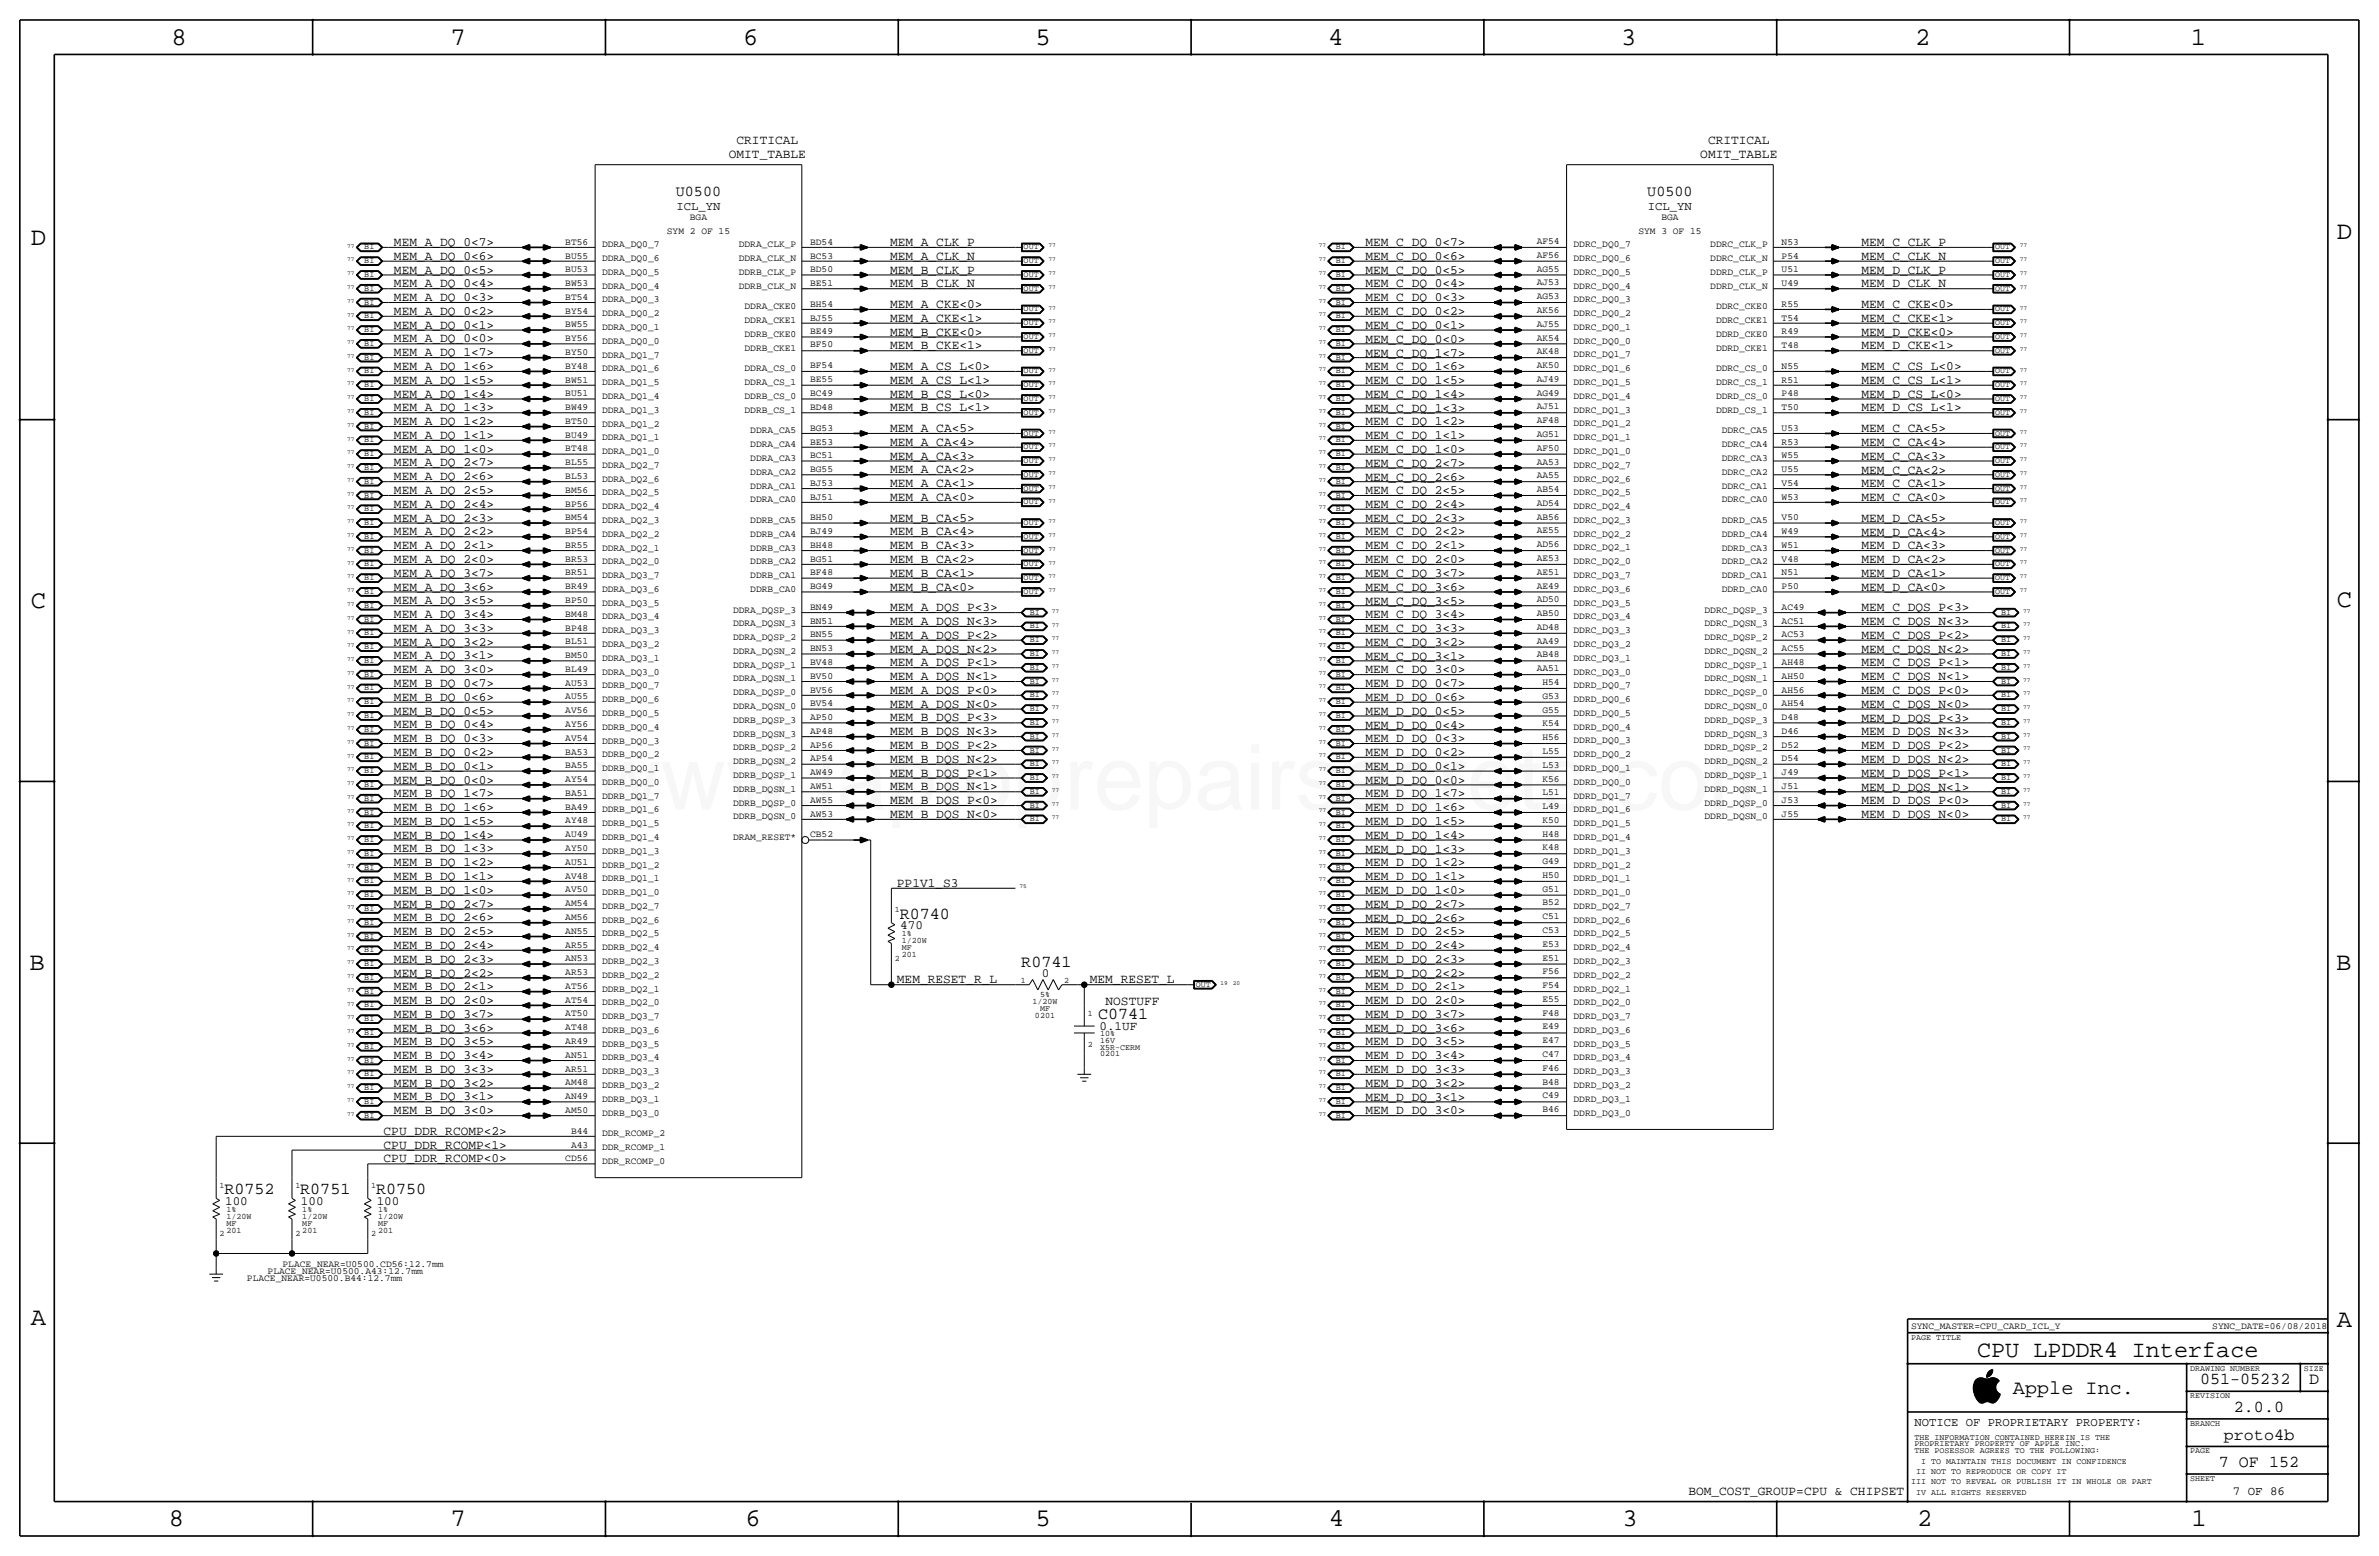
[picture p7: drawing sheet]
<svg xmlns="http://www.w3.org/2000/svg" width="877mm" height="574mm" viewBox="0 0 877 574" stroke-linecap="round" stroke-linejoin="round" font-family="sans-serif">
<defs><g id="words">
<text font-size="33.5" fill="#f00" x="219.3" y="298.4">www.laptoprepairsecrets.com</text>
<g font-size="9.4">
<text x="63.2" y="16.5">8</text>
<text x="166.1" y="16.5">7</text>
<text x="274" y="16.5">6</text>
<text x="381.7" y="16.5">5</text>
<text x="489.7" y="16.5">4</text>
<text x="597.6" y="16.5">3</text>
<text x="706.1" y="16.5">2</text>
<text x="807.7" y="16.5">1</text>
<text x="861.5" y="88.1">D</text>
<text x="11.4" y="90.4">D</text>
<text x="11.4" y="224.3">C</text>
<text x="861.5" y="223.8">C</text>
<text x="10.9" y="357.6">B</text>
<text x="861.3" y="357.4">B</text>
<text x="11.4" y="488.4">A</text>
<text x="861.5" y="489.2">A</text>
<text x="62.2" y="562.6">8</text>
<text x="166.1" y="562.6">7</text>
<text x="274.8" y="562.6">6</text>
<text x="381.7" y="562.6">5</text>
<text x="489.9" y="562.6">4</text>
<text x="598.1" y="562.6">3</text>
<text x="706.8" y="562.6">2</text>
<text x="807.9" y="562.6">1</text>
</g>
<text font-size="8.6" x="728.9" y="500.1">CPU LPDDR4 Interface</text>
<text font-size="7.4" x="742.1" y="513.9">Apple Inc.</text>
<g font-size="6.2">
<text x="331.7" y="338.6">R0740</text>
<text x="376.5" y="356.6">R0741</text>
<text x="404.8" y="375.7">C0741</text>
<text x="82.8" y="440.2">R0752</text>
<text x="110.7" y="440.2">R0751</text>
<text x="138.6" y="440.2">R0750</text>
<text x="811.1" y="510.3">051-05232</text>
<text x="851.3" y="510.3">D</text>
<text x="823.6" y="520.4">2.0.0</text>
<text x="819.9" y="530.6">proto4b</text>
<text x="818" y="540.8">7 OF 152</text>
</g>
<g font-size="5.6">
<text x="249.2" y="72.1">U0500</text>
<text x="607.3" y="72.1">U0500</text>
</g>
<g font-size="4.7">
<text x="271.5" y="53.1">CRITICAL</text>
<text x="629.7" y="53.1">CRITICAL</text>
<text x="268.7" y="58.2">OMIT_TABLE</text>
<text x="626.9" y="58.2">OMIT_TABLE</text>
<text x="145.2" y="90.7">MEM_A_DQ_0&lt;7&gt;</text>
<text x="145.2" y="95.7">MEM_A_DQ_0&lt;6&gt;</text>
<text x="328.1" y="90.7">MEM_A_CLK_P</text>
<text x="328.1" y="95.8">MEM_A_CLK_N</text>
<text x="503.4" y="95.7">MEM_C_DQ_0&lt;6&gt;</text>
<text x="503.4" y="90.7">MEM_C_DQ_0&lt;7&gt;</text>
<text x="686.3" y="90.7">MEM_C_CLK_P</text>
<text x="686.3" y="95.8">MEM_C_CLK_N</text>
<text x="145.2" y="100.8">MEM_A_DQ_0&lt;5&gt;</text>
<text x="328.1" y="100.9">MEM_B_CLK_P</text>
<text x="503.4" y="100.8">MEM_C_DQ_0&lt;5&gt;</text>
<text x="686.3" y="100.9">MEM_D_CLK_P</text>
<text x="145.2" y="105.9">MEM_A_DQ_0&lt;4&gt;</text>
<text x="328.1" y="105.9">MEM_B_CLK_N</text>
<text x="503.4" y="105.9">MEM_C_DQ_0&lt;4&gt;</text>
<text x="686.3" y="106">MEM_D_CLK_N</text>
<text x="145.2" y="111">MEM_A_DQ_0&lt;3&gt;</text>
<text x="328.1" y="113.6">MEM_A_CKE&lt;0&gt;</text>
<text x="503.4" y="111">MEM_C_DQ_0&lt;3&gt;</text>
<text x="686.3" y="113.6">MEM_C_CKE&lt;0&gt;</text>
<text x="145.2" y="116.1">MEM_A_DQ_0&lt;2&gt;</text>
<text x="328.1" y="118.6">MEM_A_CKE&lt;1&gt;</text>
<text x="503.4" y="116.1">MEM_C_DQ_0&lt;2&gt;</text>
<text x="686.3" y="118.7">MEM_C_CKE&lt;1&gt;</text>
<text x="145.2" y="121.1">MEM_A_DQ_0&lt;1&gt;</text>
<text x="328.1" y="123.7">MEM_B_CKE&lt;0&gt;</text>
<text x="503.4" y="121.1">MEM_C_DQ_0&lt;1&gt;</text>
<text x="686.3" y="123.7">MEM_D_CKE&lt;0&gt;</text>
<text x="145.2" y="131.3">MEM_A_DQ_1&lt;7&gt;</text>
<text x="145.2" y="126.2">MEM_A_DQ_0&lt;0&gt;</text>
<text x="328.1" y="128.8">MEM_B_CKE&lt;1&gt;</text>
<text x="503.4" y="131.4">MEM_C_DQ_1&lt;7&gt;</text>
<text x="503.4" y="126.3">MEM_C_DQ_0&lt;0&gt;</text>
<text x="686.3" y="128.8">MEM_D_CKE&lt;1&gt;</text>
<text x="145.2" y="136.4">MEM_A_DQ_1&lt;6&gt;</text>
<text x="328.1" y="136.4">MEM_A_CS_L&lt;0&gt;</text>
<text x="503.4" y="136.4">MEM_C_DQ_1&lt;6&gt;</text>
<text x="686.3" y="136.4">MEM_C_CS_L&lt;0&gt;</text>
<text x="145.2" y="141.5">MEM_A_DQ_1&lt;5&gt;</text>
<text x="328.1" y="141.5">MEM_A_CS_L&lt;1&gt;</text>
<text x="503.4" y="141.6">MEM_C_DQ_1&lt;5&gt;</text>
<text x="686.3" y="141.5">MEM_C_CS_L&lt;1&gt;</text>
<text x="145.2" y="146.6">MEM_A_DQ_1&lt;4&gt;</text>
<text x="328.1" y="146.6">MEM_B_CS_L&lt;0&gt;</text>
<text x="503.4" y="146.6">MEM_C_DQ_1&lt;4&gt;</text>
<text x="686.3" y="146.5">MEM_D_CS_L&lt;0&gt;</text>
<text x="145.2" y="151.6">MEM_A_DQ_1&lt;3&gt;</text>
<text x="328.1" y="151.7">MEM_B_CS_L&lt;1&gt;</text>
<text x="503.4" y="151.7">MEM_C_DQ_1&lt;3&gt;</text>
<text x="686.3" y="151.6">MEM_D_CS_L&lt;1&gt;</text>
<text x="145.2" y="161.8">MEM_A_DQ_1&lt;1&gt;</text>
<text x="145.2" y="156.7">MEM_A_DQ_1&lt;2&gt;</text>
<text x="328.1" y="159.3">MEM_A_CA&lt;5&gt;</text>
<text x="503.4" y="161.9">MEM_C_DQ_1&lt;1&gt;</text>
<text x="503.4" y="156.8">MEM_C_DQ_1&lt;2&gt;</text>
<text x="686.3" y="159.3">MEM_C_CA&lt;5&gt;</text>
<text x="145.2" y="166.9">MEM_A_DQ_1&lt;0&gt;</text>
<text x="328.1" y="164.3">MEM_A_CA&lt;4&gt;</text>
<text x="503.4" y="167">MEM_C_DQ_1&lt;0&gt;</text>
<text x="686.3" y="164.4">MEM_C_CA&lt;4&gt;</text>
<text x="145.2" y="171.9">MEM_A_DQ_2&lt;7&gt;</text>
<text x="328.1" y="169.4">MEM_A_CA&lt;3&gt;</text>
<text x="503.4" y="172">MEM_C_DQ_2&lt;7&gt;</text>
<text x="686.3" y="169.5">MEM_C_CA&lt;3&gt;</text>
<text x="145.2" y="177">MEM_A_DQ_2&lt;6&gt;</text>
<text x="328.1" y="174.5">MEM_A_CA&lt;2&gt;</text>
<text x="328.1" y="179.6">MEM_A_CA&lt;1&gt;</text>
<text x="503.4" y="177.1">MEM_C_DQ_2&lt;6&gt;</text>
<text x="686.3" y="179.6">MEM_C_CA&lt;1&gt;</text>
<text x="686.3" y="174.5">MEM_C_CA&lt;2&gt;</text>
<text x="145.2" y="182.1">MEM_A_DQ_2&lt;5&gt;</text>
<text x="328.1" y="184.6">MEM_A_CA&lt;0&gt;</text>
<text x="503.4" y="182.2">MEM_C_DQ_2&lt;5&gt;</text>
<text x="686.3" y="184.7">MEM_C_CA&lt;0&gt;</text>
<text x="145.2" y="187.2">MEM_A_DQ_2&lt;4&gt;</text>
<text x="503.4" y="187.2">MEM_C_DQ_2&lt;4&gt;</text>
<text x="145.2" y="197.4">MEM_A_DQ_2&lt;2&gt;</text>
<text x="145.2" y="192.3">MEM_A_DQ_2&lt;3&gt;</text>
<text x="328.1" y="192.3">MEM_B_CA&lt;5&gt;</text>
<text x="328.1" y="197.3">MEM_B_CA&lt;4&gt;</text>
<text x="503.4" y="192.3">MEM_C_DQ_2&lt;3&gt;</text>
<text x="503.4" y="197.3">MEM_C_DQ_2&lt;2&gt;</text>
<text x="686.3" y="197.4">MEM_D_CA&lt;4&gt;</text>
<text x="686.3" y="192.3">MEM_D_CA&lt;5&gt;</text>
<text x="145.2" y="202.4">MEM_A_DQ_2&lt;1&gt;</text>
<text x="328.1" y="202.5">MEM_B_CA&lt;3&gt;</text>
<text x="503.4" y="202.4">MEM_C_DQ_2&lt;1&gt;</text>
<text x="686.3" y="202.5">MEM_D_CA&lt;3&gt;</text>
<text x="145.2" y="207.5">MEM_A_DQ_2&lt;0&gt;</text>
<text x="328.1" y="207.5">MEM_B_CA&lt;2&gt;</text>
<text x="503.4" y="207.5">MEM_C_DQ_2&lt;0&gt;</text>
<text x="686.3" y="207.6">MEM_D_CA&lt;2&gt;</text>
<text x="145.2" y="212.6">MEM_A_DQ_3&lt;7&gt;</text>
<text x="328.1" y="212.6">MEM_B_CA&lt;1&gt;</text>
<text x="503.4" y="212.6">MEM_C_DQ_3&lt;7&gt;</text>
<text x="686.3" y="212.6">MEM_D_CA&lt;1&gt;</text>
<text x="145.2" y="217.7">MEM_A_DQ_3&lt;6&gt;</text>
<text x="328.1" y="217.7">MEM_B_CA&lt;0&gt;</text>
<text x="503.4" y="217.7">MEM_C_DQ_3&lt;6&gt;</text>
<text x="686.3" y="217.7">MEM_D_CA&lt;0&gt;</text>
<text x="145.2" y="222.8">MEM_A_DQ_3&lt;5&gt;</text>
<text x="145.2" y="227.8">MEM_A_DQ_3&lt;4&gt;</text>
<text x="328.1" y="225.3">MEM_A_DQS_P&lt;3&gt;</text>
<text x="503.4" y="227.9">MEM_C_DQ_3&lt;4&gt;</text>
<text x="503.4" y="222.8">MEM_C_DQ_3&lt;5&gt;</text>
<text x="686.3" y="225.3">MEM_C_DQS_P&lt;3&gt;</text>
<text x="145.2" y="232.9">MEM_A_DQ_3&lt;3&gt;</text>
<text x="328.1" y="230.4">MEM_A_DQS_N&lt;3&gt;</text>
<text x="503.4" y="233">MEM_C_DQ_3&lt;3&gt;</text>
<text x="686.3" y="230.4">MEM_C_DQS_N&lt;3&gt;</text>
<text x="145.2" y="238">MEM_A_DQ_3&lt;2&gt;</text>
<text x="328.1" y="235.5">MEM_A_DQS_P&lt;2&gt;</text>
<text x="503.4" y="238.1">MEM_C_DQ_3&lt;2&gt;</text>
<text x="686.3" y="235.5">MEM_C_DQS_P&lt;2&gt;</text>
<text x="145.2" y="243.1">MEM_A_DQ_3&lt;1&gt;</text>
<text x="328.1" y="245.6">MEM_A_DQS_P&lt;1&gt;</text>
<text x="328.1" y="240.6">MEM_A_DQS_N&lt;2&gt;</text>
<text x="503.4" y="243.1">MEM_C_DQ_3&lt;1&gt;</text>
<text x="686.3" y="245.7">MEM_C_DQS_P&lt;1&gt;</text>
<text x="686.3" y="240.6">MEM_C_DQS_N&lt;2&gt;</text>
<text x="145.2" y="248.1">MEM_A_DQ_3&lt;0&gt;</text>
<text x="328.1" y="250.7">MEM_A_DQS_N&lt;1&gt;</text>
<text x="503.4" y="248.2">MEM_C_DQ_3&lt;0&gt;</text>
<text x="686.3" y="250.7">MEM_C_DQS_N&lt;1&gt;</text>
<text x="145.2" y="253.2">MEM_B_DQ_0&lt;7&gt;</text>
<text x="328.1" y="255.8">MEM_A_DQS_P&lt;0&gt;</text>
<text x="503.4" y="253.3">MEM_D_DQ_0&lt;7&gt;</text>
<text x="686.3" y="255.8">MEM_C_DQS_P&lt;0&gt;</text>
<text x="145.2" y="263.4">MEM_B_DQ_0&lt;5&gt;</text>
<text x="145.2" y="258.3">MEM_B_DQ_0&lt;6&gt;</text>
<text x="328.1" y="260.8">MEM_A_DQS_N&lt;0&gt;</text>
<text x="503.4" y="263.4">MEM_D_DQ_0&lt;5&gt;</text>
<text x="503.4" y="258.4">MEM_D_DQ_0&lt;6&gt;</text>
<text x="686.3" y="260.9">MEM_C_DQS_N&lt;0&gt;</text>
<text x="145.2" y="268.5">MEM_B_DQ_0&lt;4&gt;</text>
<text x="328.1" y="265.9">MEM_B_DQS_P&lt;3&gt;</text>
<text x="503.4" y="268.5">MEM_D_DQ_0&lt;4&gt;</text>
<text x="686.3" y="266">MEM_D_DQS_P&lt;3&gt;</text>
<text x="145.2" y="273.6">MEM_B_DQ_0&lt;3&gt;</text>
<text x="328.1" y="271">MEM_B_DQS_N&lt;3&gt;</text>
<text x="503.4" y="273.6">MEM_D_DQ_0&lt;3&gt;</text>
<text x="686.3" y="271.1">MEM_D_DQS_N&lt;3&gt;</text>
<text x="145.2" y="278.7">MEM_B_DQ_0&lt;2&gt;</text>
<text x="328.1" y="281.2">MEM_B_DQS_N&lt;2&gt;</text>
<text x="328.1" y="276.1">MEM_B_DQS_P&lt;2&gt;</text>
<text x="503.4" y="278.7">MEM_D_DQ_0&lt;2&gt;</text>
<text x="686.3" y="281.2">MEM_D_DQS_N&lt;2&gt;</text>
<text x="686.3" y="276.1">MEM_D_DQS_P&lt;2&gt;</text>
<text x="145.2" y="283.7">MEM_B_DQ_0&lt;1&gt;</text>
<text x="328.1" y="286.3">MEM_B_DQS_P&lt;1&gt;</text>
<text x="503.4" y="283.8">MEM_D_DQ_0&lt;1&gt;</text>
<text x="686.3" y="286.3">MEM_D_DQS_P&lt;1&gt;</text>
<text x="145.2" y="293.9">MEM_B_DQ_1&lt;7&gt;</text>
<text x="145.2" y="288.8">MEM_B_DQ_0&lt;0&gt;</text>
<text x="328.1" y="291.3">MEM_B_DQS_N&lt;1&gt;</text>
<text x="503.4" y="293.9">MEM_D_DQ_1&lt;7&gt;</text>
<text x="503.4" y="288.9">MEM_D_DQ_0&lt;0&gt;</text>
<text x="686.3" y="291.4">MEM_D_DQS_N&lt;1&gt;</text>
<text x="145.2" y="299">MEM_B_DQ_1&lt;6&gt;</text>
<text x="328.1" y="296.4">MEM_B_DQS_P&lt;0&gt;</text>
<text x="503.4" y="299">MEM_D_DQ_1&lt;6&gt;</text>
<text x="686.3" y="296.5">MEM_D_DQS_P&lt;0&gt;</text>
<text x="145.2" y="304.1">MEM_B_DQ_1&lt;5&gt;</text>
<text x="328.1" y="301.5">MEM_B_DQS_N&lt;0&gt;</text>
<text x="503.4" y="304.1">MEM_D_DQ_1&lt;5&gt;</text>
<text x="686.3" y="301.5">MEM_D_DQS_N&lt;0&gt;</text>
<text x="145.2" y="309.1">MEM_B_DQ_1&lt;4&gt;</text>
<text x="503.4" y="309.2">MEM_D_DQ_1&lt;4&gt;</text>
<text x="145.2" y="314.2">MEM_B_DQ_1&lt;3&gt;</text>
<text x="503.4" y="314.3">MEM_D_DQ_1&lt;3&gt;</text>
<text x="145.2" y="319.3">MEM_B_DQ_1&lt;2&gt;</text>
<text x="503.4" y="319.3">MEM_D_DQ_1&lt;2&gt;</text>
<text x="145.2" y="329.5">MEM_B_DQ_1&lt;0&gt;</text>
<text x="145.2" y="324.3">MEM_B_DQ_1&lt;1&gt;</text>
<text x="330.7" y="326.9">PP1V1_S3</text>
<text x="503.4" y="324.4">MEM_D_DQ_1&lt;1&gt;</text>
<text x="503.4" y="329.5">MEM_D_DQ_1&lt;0&gt;</text>
<text x="145.2" y="334.5">MEM_B_DQ_2&lt;7&gt;</text>
<text x="503.4" y="334.6">MEM_D_DQ_2&lt;7&gt;</text>
<text x="145.2" y="339.6">MEM_B_DQ_2&lt;6&gt;</text>
<text x="503.4" y="339.7">MEM_D_DQ_2&lt;6&gt;</text>
<text x="145.2" y="344.7">MEM_B_DQ_2&lt;5&gt;</text>
<text x="331.9" y="342.4">470</text>
<text x="503.4" y="344.7">MEM_D_DQ_2&lt;5&gt;</text>
<text x="145.2" y="349.8">MEM_B_DQ_2&lt;4&gt;</text>
<text x="503.4" y="349.8">MEM_D_DQ_2&lt;4&gt;</text>
<text x="145.2" y="354.9">MEM_B_DQ_2&lt;3&gt;</text>
<text x="145.2" y="359.9">MEM_B_DQ_2&lt;2&gt;</text>
<text x="503.4" y="360">MEM_D_DQ_2&lt;2&gt;</text>
<text x="503.4" y="354.9">MEM_D_DQ_2&lt;3&gt;</text>
<text x="145.2" y="365">MEM_B_DQ_2&lt;1&gt;</text>
<text x="330.7" y="362.4">MEM_RESET_R_L</text>
<text x="384.1" y="360.2">0</text>
<text x="401.8" y="362.4">MEM_RESET_L</text>
<text x="503.4" y="365.1">MEM_D_DQ_2&lt;1&gt;</text>
<text x="145.2" y="370.1">MEM_B_DQ_2&lt;0&gt;</text>
<text x="407.6" y="370.6">NOSTUFF</text>
<text x="503.4" y="370.1">MEM_D_DQ_2&lt;0&gt;</text>
<text x="145.2" y="375.2">MEM_B_DQ_3&lt;7&gt;</text>
<text x="503.4" y="375.2">MEM_D_DQ_3&lt;7&gt;</text>
<text x="145.2" y="380.3">MEM_B_DQ_3&lt;6&gt;</text>
<text x="405.3" y="379.5">0.1UF</text>
<text x="503.4" y="380.3">MEM_D_DQ_3&lt;6&gt;</text>
<text x="145.2" y="385.3">MEM_B_DQ_3&lt;5&gt;</text>
<text x="503.4" y="385.4">MEM_D_DQ_3&lt;5&gt;</text>
<text x="145.2" y="390.4">MEM_B_DQ_3&lt;4&gt;</text>
<text x="145.2" y="395.5">MEM_B_DQ_3&lt;3&gt;</text>
<text x="503.4" y="395.5">MEM_D_DQ_3&lt;3&gt;</text>
<text x="503.4" y="390.4">MEM_D_DQ_3&lt;4&gt;</text>
<text x="145.2" y="400.6">MEM_B_DQ_3&lt;2&gt;</text>
<text x="503.4" y="400.6">MEM_D_DQ_3&lt;2&gt;</text>
<text x="145.2" y="405.6">MEM_B_DQ_3&lt;1&gt;</text>
<text x="503.4" y="405.7">MEM_D_DQ_3&lt;1&gt;</text>
<text x="145.2" y="410.7">MEM_B_DQ_3&lt;0&gt;</text>
<text x="503.4" y="410.8">MEM_D_DQ_3&lt;0&gt;</text>
<text x="141.4" y="418.3">CPU_DDR_RCOMP&lt;2&gt;</text>
<text x="141.4" y="423.4">CPU_DDR_RCOMP&lt;1&gt;</text>
<text x="141.4" y="428.5">CPU_DDR_RCOMP&lt;0&gt;</text>
<text x="83" y="444">100</text>
<text x="110.9" y="444">100</text>
<text x="138.9" y="444">100</text>
<text x="622.5" y="550.9">BOM_COST_GROUP=CPU &amp; CHIPSET</text>
</g>
<text font-size="4.6" x="823.2" y="550.9">7 OF 86</text>
<g font-size="4.5">
<text x="249.4" y="77.2">ICL_YN</text>
<text x="607.5" y="77.2">ICL_YN</text>
<text x="705.8" y="525.5">NOTICE OF PROPRIETARY PROPERTY:</text>
</g>
<g font-size="3.5">
<text x="254.3" y="81">BGA</text>
<text x="612.5" y="81">BGA</text>
<text x="245.9" y="86.1">SYM 2 OF 15</text>
<text x="566.5" y="90">AF54</text>
<text x="604" y="86.1">SYM 3 OF 15</text>
<text x="208.4" y="90.2">BT56</text>
<text x="208.4" y="95.3">BU55</text>
<text x="222" y="91.2">DDRA_DQ0_7</text>
<text x="272.4" y="91.2">DDRA_CLK_P</text>
<text x="298.7" y="90.2">BD54</text>
<text x="298.7" y="95.3">BC53</text>
<text x="566.5" y="95">AF56</text>
<text x="580.1" y="91.1">DDRC_DQ0_7</text>
<text x="630.5" y="91.2">DDRC_CLK_P</text>
<text x="656.8" y="90.2">N53</text>
<text x="656.8" y="95.3">P54</text>
<text x="208.4" y="100.4">BU53</text>
<text x="222" y="96.3">DDRA_DQ0_6</text>
<text x="222" y="101.3">DDRA_DQ0_5</text>
<text x="272.4" y="101.3">DDRB_CLK_P</text>
<text x="272.4" y="96.2">DDRA_CLK_N</text>
<text x="298.7" y="100.3">BD50</text>
<text x="566.5" y="100.1">AG55</text>
<text x="580.1" y="101.3">DDRC_DQ0_5</text>
<text x="580.1" y="96.2">DDRC_DQ0_6</text>
<text x="630.5" y="101.3">DDRD_CLK_P</text>
<text x="630.5" y="96.2">DDRC_CLK_N</text>
<text x="656.8" y="100.3">U51</text>
<text x="208.4" y="105.5">BW53</text>
<text x="222" y="106.4">DDRA_DQ0_4</text>
<text x="272.4" y="106.4">DDRB_CLK_N</text>
<text x="298.7" y="105.4">BE51</text>
<text x="566.5" y="105.2">AJ53</text>
<text x="580.1" y="106.4">DDRC_DQ0_4</text>
<text x="630.5" y="106.4">DDRD_CLK_N</text>
<text x="656.8" y="105.4">U49</text>
<text x="208.4" y="110.5">BT54</text>
<text x="222" y="111.5">DDRA_DQ0_3</text>
<text x="298.7" y="113.1">BH54</text>
<text x="566.5" y="110.3">AG53</text>
<text x="580.1" y="111.4">DDRC_DQ0_3</text>
<text x="656.8" y="113.1">R55</text>
<text x="208.4" y="115.6">BY54</text>
<text x="222" y="116.6">DDRA_DQ0_2</text>
<text x="274.5" y="119.1">DDRA_CKE1</text>
<text x="274.5" y="114">DDRA_CKE0</text>
<text x="298.7" y="118.2">BJ55</text>
<text x="566.5" y="115.4">AK56</text>
<text x="580.1" y="116.5">DDRC_DQ0_2</text>
<text x="632.7" y="119.1">DDRC_CKE1</text>
<text x="632.7" y="114">DDRC_CKE0</text>
<text x="656.8" y="118.2">T54</text>
<text x="208.4" y="120.7">BW55</text>
<text x="208.4" y="125.8">BY56</text>
<text x="222" y="121.7">DDRA_DQ0_1</text>
<text x="274.5" y="124.2">DDRB_CKE0</text>
<text x="298.7" y="123">BE49</text>
<text x="566.5" y="120.5">AJ55</text>
<text x="566.5" y="125.5">AK54</text>
<text x="580.1" y="121.6">DDRC_DQ0_1</text>
<text x="632.7" y="124.1">DDRD_CKE0</text>
<text x="656.8" y="123.2">R49</text>
<text x="208.4" y="130.8">BY50</text>
<text x="222" y="131.8">DDRA_DQ1_7</text>
<text x="222" y="126.7">DDRA_DQ0_0</text>
<text x="274.5" y="129.3">DDRB_CKE1</text>
<text x="298.7" y="128">BF50</text>
<text x="566.5" y="130.6">AK48</text>
<text x="580.1" y="131.8">DDRC_DQ1_7</text>
<text x="580.1" y="126.7">DDRC_DQ0_0</text>
<text x="632.7" y="129.3">DDRD_CKE1</text>
<text x="656.8" y="128.3">T48</text>
<text x="208.4" y="135.9">BY48</text>
<text x="222" y="136.9">DDRA_DQ1_6</text>
<text x="274.5" y="136.9">DDRA_CS_0</text>
<text x="298.7" y="135.7">BF54</text>
<text x="566.5" y="135.7">AK50</text>
<text x="580.1" y="136.8">DDRC_DQ1_6</text>
<text x="632.7" y="136.9">DDRC_CS_0</text>
<text x="656.8" y="135.9">N55</text>
<text x="208.4" y="141">BW51</text>
<text x="222" y="142">DDRA_DQ1_5</text>
<text x="274.5" y="142">DDRA_CS_1</text>
<text x="298.7" y="140.8">BE55</text>
<text x="566.5" y="140.8">AJ49</text>
<text x="580.1" y="141.9">DDRC_DQ1_5</text>
<text x="632.7" y="142">DDRC_CS_1</text>
<text x="656.8" y="141">R51</text>
<text x="208.4" y="146.1">BU51</text>
<text x="222" y="147.1">DDRA_DQ1_4</text>
<text x="274.5" y="147">DDRB_CS_0</text>
<text x="298.7" y="145.8">BC49</text>
<text x="566.5" y="145.8">AG49</text>
<text x="580.1" y="147">DDRC_DQ1_4</text>
<text x="632.7" y="147">DDRD_CS_0</text>
<text x="656.8" y="146.1">P48</text>
<text x="208.4" y="151.2">BW49</text>
<text x="222" y="152.1">DDRA_DQ1_3</text>
<text x="274.5" y="152.1">DDRB_CS_1</text>
<text x="298.7" y="151.1">BD48</text>
<text x="566.5" y="150.9">AJ51</text>
<text x="580.1" y="152.1">DDRC_DQ1_3</text>
<text x="632.7" y="152.1">DDRD_CS_1</text>
<text x="656.8" y="151.1">T50</text>
<text x="208.4" y="156.3">BT50</text>
<text x="208.4" y="161.3">BU49</text>
<text x="222" y="157.2">DDRA_DQ1_2</text>
<text x="276.6" y="159.7">DDRA_CA5</text>
<text x="298.7" y="158.8">BG53</text>
<text x="566.5" y="156">AF48</text>
<text x="566.5" y="161.1">AG51</text>
<text x="580.1" y="157.2">DDRC_DQ1_2</text>
<text x="634.8" y="159.7">DDRC_CA5</text>
<text x="656.8" y="158.8">U53</text>
<text x="208.4" y="166.4">BT48</text>
<text x="222" y="162.3">DDRA_DQ1_1</text>
<text x="222" y="167.4">DDRA_DQ1_0</text>
<text x="276.6" y="164.8">DDRA_CA4</text>
<text x="298.7" y="163.9">BE53</text>
<text x="566.5" y="166.2">AF50</text>
<text x="580.1" y="167.3">DDRC_DQ1_0</text>
<text x="580.1" y="162.3">DDRC_DQ1_1</text>
<text x="634.8" y="164.8">DDRC_CA4</text>
<text x="656.8" y="163.9">R53</text>
<text x="208.4" y="171.5">BL55</text>
<text x="222" y="172.5">DDRA_DQ2_7</text>
<text x="276.6" y="169.9">DDRA_CA3</text>
<text x="298.7" y="169">BC51</text>
<text x="566.5" y="171.2">AA53</text>
<text x="580.1" y="172.4">DDRC_DQ2_7</text>
<text x="634.8" y="169.9">DDRC_CA3</text>
<text x="656.8" y="169">W55</text>
<text x="208.4" y="176.6">BL53</text>
<text x="222" y="177.5">DDRA_DQ2_6</text>
<text x="276.6" y="175">DDRA_CA2</text>
<text x="298.7" y="174">BG55</text>
<text x="298.7" y="179.1">BJ53</text>
<text x="566.5" y="176.3">AA55</text>
<text x="580.1" y="177.5">DDRC_DQ2_6</text>
<text x="634.8" y="175">DDRC_CA2</text>
<text x="656.8" y="174.1">U55</text>
<text x="656.8" y="179.1">V54</text>
<text x="208.4" y="181.6">BM56</text>
<text x="222" y="182.6">DDRA_DQ2_5</text>
<text x="276.6" y="180.1">DDRA_CA1</text>
<text x="276.6" y="185.1">DDRA_CA0</text>
<text x="298.7" y="184.2">BJ51</text>
<text x="566.5" y="181.4">AB54</text>
<text x="580.1" y="182.6">DDRC_DQ2_5</text>
<text x="634.8" y="185.1">DDRC_CA0</text>
<text x="634.8" y="180.1">DDRC_CA1</text>
<text x="656.8" y="184.2">W53</text>
<text x="208.4" y="186.7">BP56</text>
<text x="208.4" y="191.8">BM54</text>
<text x="222" y="187.7">DDRA_DQ2_4</text>
<text x="298.7" y="191.8">BH50</text>
<text x="566.5" y="186.5">AD54</text>
<text x="566.5" y="191.6">AB56</text>
<text x="580.1" y="187.7">DDRC_DQ2_4</text>
<text x="656.8" y="191.8">V50</text>
<text x="208.4" y="196.9">BP54</text>
<text x="222" y="192.8">DDRA_DQ2_3</text>
<text x="222" y="197.9">DDRA_DQ2_2</text>
<text x="276.6" y="197.8">DDRB_CA4</text>
<text x="276.6" y="192.8">DDRB_CA5</text>
<text x="298.7" y="196.9">BJ49</text>
<text x="566.5" y="196.6">AE55</text>
<text x="580.1" y="192.7">DDRC_DQ2_3</text>
<text x="580.1" y="197.8">DDRC_DQ2_2</text>
<text x="634.8" y="197.8">DDRD_CA4</text>
<text x="634.8" y="192.8">DDRD_CA5</text>
<text x="656.8" y="196.9">W49</text>
<text x="208.4" y="202">BR55</text>
<text x="222" y="202.9">DDRA_DQ2_1</text>
<text x="276.6" y="202.9">DDRB_CA3</text>
<text x="298.7" y="202">BH48</text>
<text x="566.5" y="201.7">AD56</text>
<text x="580.1" y="202.9">DDRC_DQ2_1</text>
<text x="634.8" y="202.9">DDRD_CA3</text>
<text x="656.8" y="202">W51</text>
<text x="208.4" y="207.1">BR53</text>
<text x="222" y="208">DDRA_DQ2_0</text>
<text x="276.6" y="208">DDRB_CA2</text>
<text x="298.7" y="207">BG51</text>
<text x="566.5" y="206.8">AE53</text>
<text x="580.1" y="208">DDRC_DQ2_0</text>
<text x="634.8" y="208">DDRD_CA2</text>
<text x="656.8" y="207">V48</text>
<text x="208.4" y="212.1">BR51</text>
<text x="222" y="213.1">DDRA_DQ3_7</text>
<text x="276.6" y="213.1">DDRB_CA1</text>
<text x="298.7" y="212.1">BF48</text>
<text x="566.5" y="211.9">AE51</text>
<text x="580.1" y="213">DDRC_DQ3_7</text>
<text x="634.8" y="213.1">DDRD_CA1</text>
<text x="656.8" y="212.1">N51</text>
<text x="208.4" y="217.2">BR49</text>
<text x="222" y="218.2">DDRA_DQ3_6</text>
<text x="276.6" y="218.2">DDRB_CA0</text>
<text x="298.7" y="217.2">BG49</text>
<text x="566.5" y="216.9">AE49</text>
<text x="580.1" y="218.2">DDRC_DQ3_6</text>
<text x="634.8" y="218.2">DDRD_CA0</text>
<text x="656.8" y="217.2">P50</text>
<text x="208.4" y="222.3">BP50</text>
<text x="208.4" y="227.4">BM48</text>
<text x="222" y="223.3">DDRA_DQ3_5</text>
<text x="270.3" y="225.8">DDRA_DQSP_3</text>
<text x="298.7" y="224.8">BN49</text>
<text x="566.5" y="222">AD50</text>
<text x="566.5" y="227.1">AB50</text>
<text x="580.1" y="223.2">DDRC_DQ3_5</text>
<text x="628.4" y="225.8">DDRC_DQSP_3</text>
<text x="656.8" y="224.8">AC49</text>
<text x="208.4" y="232.4">BP48</text>
<text x="222" y="233.4">DDRA_DQ3_3</text>
<text x="222" y="228.3">DDRA_DQ3_4</text>
<text x="270.3" y="230.9">DDRA_DQSN_3</text>
<text x="298.7" y="229.9">BN51</text>
<text x="566.5" y="232.2">AD48</text>
<text x="580.1" y="233.4">DDRC_DQ3_3</text>
<text x="580.1" y="228.3">DDRC_DQ3_4</text>
<text x="628.4" y="230.9">DDRC_DQSN_3</text>
<text x="656.8" y="229.9">AC51</text>
<text x="208.4" y="237.5">BL51</text>
<text x="222" y="238.5">DDRA_DQ3_2</text>
<text x="270.3" y="235.9">DDRA_DQSP_2</text>
<text x="298.7" y="235">BN55</text>
<text x="566.5" y="237.3">AA49</text>
<text x="580.1" y="238.5">DDRC_DQ3_2</text>
<text x="628.4" y="235.9">DDRC_DQSP_2</text>
<text x="656.8" y="235">AC53</text>
<text x="208.4" y="242.6">BM50</text>
<text x="222" y="243.6">DDRA_DQ3_1</text>
<text x="270.3" y="241">DDRA_DQSN_2</text>
<text x="298.7" y="245.1">BV48</text>
<text x="298.7" y="240.1">BN53</text>
<text x="566.5" y="242.3">AB48</text>
<text x="580.1" y="243.6">DDRC_DQ3_1</text>
<text x="628.4" y="241">DDRC_DQSN_2</text>
<text x="656.8" y="245.1">AH48</text>
<text x="656.8" y="240.1">AC55</text>
<text x="208.4" y="247.7">BL49</text>
<text x="222" y="248.7">DDRA_DQ3_0</text>
<text x="270.3" y="251.2">DDRA_DQSN_1</text>
<text x="270.3" y="246.1">DDRA_DQSP_1</text>
<text x="298.7" y="250.2">BV50</text>
<text x="566.5" y="247.4">AA51</text>
<text x="580.1" y="248.6">DDRC_DQ3_0</text>
<text x="628.4" y="251.2">DDRC_DQSN_1</text>
<text x="628.4" y="246.1">DDRC_DQSP_1</text>
<text x="656.8" y="250.2">AH50</text>
<text x="208.4" y="252.7">AU53</text>
<text x="208.4" y="257.8">AU55</text>
<text x="222" y="253.7">DDRB_DQ0_7</text>
<text x="270.3" y="256.3">DDRA_DQSP_0</text>
<text x="298.7" y="255.3">BV56</text>
<text x="568.7" y="252.5">H54</text>
<text x="568.7" y="257.6">G53</text>
<text x="580.1" y="253.7">DDRD_DQ0_7</text>
<text x="628.4" y="256.3">DDRC_DQSP_0</text>
<text x="656.8" y="255.3">AH56</text>
<text x="208.4" y="262.9">AV56</text>
<text x="222" y="263.9">DDRB_DQ0_5</text>
<text x="222" y="258.8">DDRB_DQ0_6</text>
<text x="270.3" y="261.4">DDRA_DQSN_0</text>
<text x="298.7" y="260.4">BV54</text>
<text x="568.7" y="262.7">G55</text>
<text x="580.1" y="263.9">DDRD_DQ0_5</text>
<text x="580.1" y="258.8">DDRD_DQ0_6</text>
<text x="628.4" y="261.3">DDRC_DQSN_0</text>
<text x="656.8" y="260.4">AH54</text>
<text x="208.4" y="268">AY56</text>
<text x="222" y="269">DDRB_DQ0_4</text>
<text x="270.3" y="266.4">DDRB_DQSP_3</text>
<text x="298.7" y="265.4">AP50</text>
<text x="568.7" y="267.7">K54</text>
<text x="580.1" y="269">DDRD_DQ0_4</text>
<text x="628.4" y="266.4">DDRD_DQSP_3</text>
<text x="656.8" y="265.4">D48</text>
<text x="208.4" y="273.1">AV54</text>
<text x="222" y="274.1">DDRB_DQ0_3</text>
<text x="270.3" y="271.5">DDRB_DQSN_3</text>
<text x="298.7" y="275.6">AP56</text>
<text x="298.7" y="270.5">AP48</text>
<text x="568.7" y="272.8">H56</text>
<text x="580.1" y="274">DDRD_DQ0_3</text>
<text x="628.4" y="271.5">DDRD_DQSN_3</text>
<text x="656.8" y="275.6">D52</text>
<text x="656.8" y="270.5">D46</text>
<text x="208.4" y="278.1">BA53</text>
<text x="222" y="279.1">DDRB_DQ0_2</text>
<text x="270.3" y="281.7">DDRB_DQSN_2</text>
<text x="270.3" y="276.6">DDRB_DQSP_2</text>
<text x="298.7" y="280.7">AP54</text>
<text x="568.7" y="277.9">L55</text>
<text x="580.1" y="279.1">DDRD_DQ0_2</text>
<text x="628.4" y="281.7">DDRD_DQSN_2</text>
<text x="628.4" y="276.6">DDRD_DQSP_2</text>
<text x="656.8" y="280.7">D54</text>
<text x="208.4" y="283.2">BA55</text>
<text x="222" y="284.2">DDRB_DQ0_1</text>
<text x="270.3" y="286.8">DDRB_DQSP_1</text>
<text x="298.7" y="285.7">AW49</text>
<text x="568.7" y="283">L53</text>
<text x="580.1" y="284.2">DDRD_DQ0_1</text>
<text x="628.4" y="286.7">DDRD_DQSP_1</text>
<text x="656.8" y="285.7">J49</text>
<text x="208.4" y="293.4">BA51</text>
<text x="208.4" y="288.3">AY54</text>
<text x="222" y="289.3">DDRB_DQ0_0</text>
<text x="270.3" y="291.8">DDRB_DQSN_1</text>
<text x="298.7" y="290.8">AW51</text>
<text x="568.7" y="293.1">L51</text>
<text x="568.7" y="288.1">K56</text>
<text x="580.1" y="289.3">DDRD_DQ0_0</text>
<text x="628.4" y="291.8">DDRD_DQSN_1</text>
<text x="656.8" y="290.8">J51</text>
<text x="208.4" y="298.5">BA49</text>
<text x="222" y="299.5">DDRB_DQ1_6</text>
<text x="222" y="294.4">DDRB_DQ1_7</text>
<text x="270.3" y="296.9">DDRB_DQSP_0</text>
<text x="298.7" y="295.9">AW55</text>
<text x="568.7" y="298.2">L49</text>
<text x="580.1" y="299.4">DDRD_DQ1_6</text>
<text x="580.1" y="294.3">DDRD_DQ1_7</text>
<text x="628.4" y="296.9">DDRD_DQSP_0</text>
<text x="656.8" y="295.9">J53</text>
<text x="208.4" y="303.5">AY48</text>
<text x="222" y="304.5">DDRB_DQ1_5</text>
<text x="270.3" y="302">DDRB_DQSN_0</text>
<text x="298.7" y="301">AW53</text>
<text x="568.7" y="303.3">K50</text>
<text x="580.1" y="304.5">DDRD_DQ1_5</text>
<text x="628.4" y="302">DDRD_DQSN_0</text>
<text x="656.8" y="301">J55</text>
<text x="208.4" y="308.6">AU49</text>
<text x="222" y="309.6">DDRB_DQ1_4</text>
<text x="270.3" y="309.6">DRAM_RESET*</text>
<text x="298.7" y="308.6">CB52</text>
<text x="568.7" y="308.4">H48</text>
<text x="580.1" y="309.6">DDRD_DQ1_4</text>
<text x="208.4" y="313.7">AY50</text>
<text x="222" y="314.7">DDRB_DQ1_3</text>
<text x="568.7" y="313.4">K48</text>
<text x="580.1" y="314.7">DDRD_DQ1_3</text>
<text x="208.4" y="318.8">AU51</text>
<text x="208.4" y="323.9">AV48</text>
<text x="222" y="319.8">DDRB_DQ1_2</text>
<text x="568.7" y="318.5">G49</text>
<text x="568.7" y="323.6">H50</text>
<text x="580.1" y="319.8">DDRD_DQ1_2</text>
<text x="208.4" y="328.9">AV50</text>
<text x="222" y="329.9">DDRB_DQ1_0</text>
<text x="222" y="324.9">DDRB_DQ1_1</text>
<text x="568.7" y="328.7">G51</text>
<text x="580.1" y="324.8">DDRD_DQ1_1</text>
<text x="580.1" y="329.9">DDRD_DQ1_0</text>
<text x="208.4" y="334">AM54</text>
<text x="222" y="335">DDRB_DQ2_7</text>
<text x="568.7" y="333.8">B52</text>
<text x="580.1" y="335">DDRD_DQ2_7</text>
<text x="208.4" y="339.1">AM56</text>
<text x="222" y="340.1">DDRB_DQ2_6</text>
<text x="568.7" y="338.8">C51</text>
<text x="580.1" y="340.1">DDRD_DQ2_6</text>
<text x="208.4" y="344.2">AN55</text>
<text x="222" y="345.2">DDRB_DQ2_5</text>
<text x="568.7" y="343.9">C53</text>
<text x="580.1" y="345.2">DDRD_DQ2_5</text>
<text x="208.4" y="349.2">AR55</text>
<text x="222" y="350.3">DDRB_DQ2_4</text>
<text x="568.7" y="349">E53</text>
<text x="580.1" y="350.2">DDRD_DQ2_4</text>
<text x="208.4" y="354.3">AN53</text>
<text x="208.4" y="359.4">AR53</text>
<text x="222" y="355.3">DDRB_DQ2_3</text>
<text x="568.7" y="354.1">E51</text>
<text x="568.7" y="359.2">F56</text>
<text x="580.1" y="355.3">DDRD_DQ2_3</text>
<text x="208.4" y="364.5">AT56</text>
<text x="222" y="365.5">DDRB_DQ2_1</text>
<text x="222" y="360.4">DDRB_DQ2_2</text>
<text x="568.7" y="364.2">F54</text>
<text x="580.1" y="365.5">DDRD_DQ2_1</text>
<text x="580.1" y="360.4">DDRD_DQ2_2</text>
<text x="208.4" y="369.6">AT54</text>
<text x="222" y="370.6">DDRB_DQ2_0</text>
<text x="568.7" y="369.3">E55</text>
<text x="580.1" y="370.6">DDRD_DQ2_0</text>
<text x="208.4" y="374.6">AT50</text>
<text x="222" y="375.7">DDRB_DQ3_7</text>
<text x="568.7" y="374.4">F48</text>
<text x="580.1" y="375.6">DDRD_DQ3_7</text>
<text x="208.4" y="379.7">AT48</text>
<text x="222" y="380.7">DDRB_DQ3_6</text>
<text x="568.7" y="379.5">E49</text>
<text x="580.1" y="380.7">DDRD_DQ3_6</text>
<text x="208.4" y="384.8">AR49</text>
<text x="208.4" y="389.9">AN51</text>
<text x="222" y="385.8">DDRB_DQ3_5</text>
<text x="568.7" y="384.5">E47</text>
<text x="568.7" y="389.6">C47</text>
<text x="580.1" y="385.8">DDRD_DQ3_5</text>
<text x="208.4" y="395">AR51</text>
<text x="222" y="396">DDRB_DQ3_3</text>
<text x="222" y="390.9">DDRB_DQ3_4</text>
<text x="568.7" y="394.7">F46</text>
<text x="580.1" y="396">DDRD_DQ3_3</text>
<text x="580.1" y="390.9">DDRD_DQ3_4</text>
<text x="208.4" y="400">AM48</text>
<text x="222" y="401.1">DDRB_DQ3_2</text>
<text x="568.7" y="399.8">B48</text>
<text x="580.1" y="401.1">DDRD_DQ3_2</text>
<text x="208.4" y="405.1">AN49</text>
<text x="222" y="406.1">DDRB_DQ3_1</text>
<text x="568.7" y="404.9">C49</text>
<text x="580.1" y="406.1">DDRD_DQ3_1</text>
<text x="208.4" y="410.2">AM50</text>
<text x="222" y="411.2">DDRB_DQ3_0</text>
<text x="568.7" y="410">B46</text>
<text x="580.1" y="411.2">DDRD_DQ3_0</text>
<text x="210.5" y="417.9">B44</text>
<text x="222" y="418.8">DDR_RCOMP_2</text>
<text x="210.5" y="423">A43</text>
<text x="222" y="423.9">DDR_RCOMP_1</text>
<text x="208.4" y="428.1">CD56</text>
<text x="222" y="429">DDR_RCOMP_0</text>
<text x="104.2" y="467.1">PLACE_NEAR=U0500.CD56:12.7mm</text>
<text x="91" y="472.2">PLACE_NEAR=U0500.B44:12.7mm</text>
<text x="98.7" y="469.6">PLACE_NEAR=U0500.A43:12.7mm</text>
<text x="704.6" y="490">SYNC_MASTER=CPU_CARD_ICL_Y</text>
<text x="815.6" y="490">SYNC_DATE=06/08/2018</text>
</g>
<g font-size="3.1">
<text x="134.3" y="91.9">BI</text>
<text x="377.4" y="91.9">OUT</text>
<text x="492.5" y="91.9">BI</text>
<text x="735.5" y="91.9">OUT</text>
<text x="134.3" y="97">BI</text>
<text x="377.4" y="97">OUT</text>
<text x="492.5" y="97">BI</text>
<text x="735.5" y="97">OUT</text>
<text x="134.3" y="107.2">BI</text>
<text x="134.3" y="102.1">BI</text>
<text x="377.4" y="107.2">OUT</text>
<text x="377.4" y="102.1">OUT</text>
<text x="492.5" y="107.2">BI</text>
<text x="492.5" y="102.1">BI</text>
<text x="735.5" y="107.2">OUT</text>
<text x="735.5" y="102.1">OUT</text>
<text x="134.3" y="112.3">BI</text>
<text x="492.5" y="112.3">BI</text>
<text x="134.3" y="117.3">BI</text>
<text x="377.4" y="119.9">OUT</text>
<text x="377.4" y="114.8">OUT</text>
<text x="492.5" y="117.3">BI</text>
<text x="735.5" y="119.9">OUT</text>
<text x="735.5" y="114.8">OUT</text>
<text x="134.3" y="122.4">BI</text>
<text x="377.4" y="125">OUT</text>
<text x="492.5" y="122.4">BI</text>
<text x="735.5" y="125">OUT</text>
<text x="134.3" y="127.5">BI</text>
<text x="377.4" y="130">OUT</text>
<text x="492.5" y="127.5">BI</text>
<text x="735.5" y="130">OUT</text>
<text x="134.3" y="137.7">BI</text>
<text x="134.3" y="132.6">BI</text>
<text x="377.4" y="137.7">OUT</text>
<text x="492.5" y="137.7">BI</text>
<text x="492.5" y="132.6">BI</text>
<text x="735.5" y="137.7">OUT</text>
<text x="134.3" y="142.7">BI</text>
<text x="377.4" y="142.7">OUT</text>
<text x="492.5" y="142.7">BI</text>
<text x="735.5" y="142.7">OUT</text>
<text x="134.3" y="147.8">BI</text>
<text x="377.4" y="147.8">OUT</text>
<text x="492.5" y="147.8">BI</text>
<text x="735.5" y="147.8">OUT</text>
<text x="134.3" y="152.9">BI</text>
<text x="377.4" y="152.9">OUT</text>
<text x="492.5" y="152.9">BI</text>
<text x="735.5" y="152.9">OUT</text>
<text x="134.3" y="158">BI</text>
<text x="377.4" y="160.5">OUT</text>
<text x="492.5" y="158">BI</text>
<text x="735.5" y="160.5">OUT</text>
<text x="134.3" y="163.1">BI</text>
<text x="377.4" y="165.6">OUT</text>
<text x="492.5" y="163.1">BI</text>
<text x="735.5" y="165.6">OUT</text>
<text x="134.3" y="173.2">BI</text>
<text x="134.3" y="168.1">BI</text>
<text x="377.4" y="170.7">OUT</text>
<text x="492.5" y="173.2">BI</text>
<text x="492.5" y="168.1">BI</text>
<text x="735.5" y="170.7">OUT</text>
<text x="134.3" y="178.3">BI</text>
<text x="377.4" y="175.8">OUT</text>
<text x="492.5" y="178.3">BI</text>
<text x="735.5" y="175.8">OUT</text>
<text x="134.3" y="183.4">BI</text>
<text x="377.4" y="185.9">OUT</text>
<text x="377.4" y="180.8">OUT</text>
<text x="492.5" y="183.4">BI</text>
<text x="735.5" y="185.9">OUT</text>
<text x="735.5" y="180.8">OUT</text>
<text x="134.3" y="188.5">BI</text>
<text x="492.5" y="188.5">BI</text>
<text x="134.3" y="193.5">BI</text>
<text x="377.4" y="193.5">OUT</text>
<text x="492.5" y="193.5">BI</text>
<text x="735.5" y="193.5">OUT</text>
<text x="134.3" y="203.7">BI</text>
<text x="134.3" y="198.6">BI</text>
<text x="377.4" y="203.7">OUT</text>
<text x="377.4" y="198.6">OUT</text>
<text x="492.5" y="203.7">BI</text>
<text x="492.5" y="198.6">BI</text>
<text x="735.5" y="203.7">OUT</text>
<text x="735.5" y="198.6">OUT</text>
<text x="134.3" y="208.8">BI</text>
<text x="377.4" y="208.8">OUT</text>
<text x="492.5" y="208.8">BI</text>
<text x="735.5" y="208.8">OUT</text>
<text x="134.3" y="213.9">BI</text>
<text x="377.4" y="213.9">OUT</text>
<text x="492.5" y="213.9">BI</text>
<text x="735.5" y="213.9">OUT</text>
<text x="134.3" y="218.9">BI</text>
<text x="377.4" y="218.9">OUT</text>
<text x="492.5" y="218.9">BI</text>
<text x="735.5" y="218.9">OUT</text>
<text x="134.3" y="224">BI</text>
<text x="379.7" y="226.6">BI</text>
<text x="492.5" y="224">BI</text>
<text x="737.8" y="226.6">BI</text>
<text x="134.3" y="229.1">BI</text>
<text x="379.7" y="231.6">BI</text>
<text x="492.5" y="229.1">BI</text>
<text x="737.8" y="231.6">BI</text>
<text x="134.3" y="239.3">BI</text>
<text x="134.3" y="234.2">BI</text>
<text x="379.7" y="236.7">BI</text>
<text x="492.5" y="239.3">BI</text>
<text x="492.5" y="234.2">BI</text>
<text x="737.8" y="236.7">BI</text>
<text x="134.3" y="244.3">BI</text>
<text x="379.7" y="241.8">BI</text>
<text x="492.5" y="244.3">BI</text>
<text x="737.8" y="241.8">BI</text>
<text x="134.3" y="249.4">BI</text>
<text x="379.7" y="252">BI</text>
<text x="379.7" y="246.9">BI</text>
<text x="492.5" y="249.4">BI</text>
<text x="737.8" y="252">BI</text>
<text x="737.8" y="246.9">BI</text>
<text x="134.3" y="254.5">BI</text>
<text x="379.7" y="257">BI</text>
<text x="492.5" y="254.5">BI</text>
<text x="737.8" y="257">BI</text>
<text x="134.3" y="259.6">BI</text>
<text x="379.7" y="262.1">BI</text>
<text x="492.5" y="259.6">BI</text>
<text x="737.8" y="262.1">BI</text>
<text x="134.3" y="269.7">BI</text>
<text x="134.3" y="264.7">BI</text>
<text x="379.7" y="267.2">BI</text>
<text x="492.5" y="269.7">BI</text>
<text x="492.5" y="264.7">BI</text>
<text x="737.8" y="267.2">BI</text>
<text x="134.3" y="274.8">BI</text>
<text x="379.7" y="272.3">BI</text>
<text x="492.5" y="274.8">BI</text>
<text x="737.8" y="272.3">BI</text>
<text x="134.3" y="279.9">BI</text>
<text x="379.7" y="277.4">BI</text>
<text x="492.5" y="279.9">BI</text>
<text x="737.8" y="277.4">BI</text>
<text x="134.3" y="285">BI</text>
<text x="379.7" y="287.5">BI</text>
<text x="379.7" y="282.4">BI</text>
<text x="492.5" y="285">BI</text>
<text x="737.8" y="282.4">BI</text>
<text x="737.8" y="287.5">BI</text>
<text x="134.3" y="290.1">BI</text>
<text x="379.7" y="292.6">BI</text>
<text x="492.5" y="290.1">BI</text>
<text x="737.8" y="292.6">BI</text>
<text x="134.3" y="295.1">BI</text>
<text x="379.7" y="297.7">BI</text>
<text x="492.5" y="295.1">BI</text>
<text x="737.8" y="297.7">BI</text>
<text x="134.3" y="305.3">BI</text>
<text x="134.3" y="300.2">BI</text>
<text x="379.7" y="302.8">BI</text>
<text x="492.5" y="305.3">BI</text>
<text x="492.5" y="300.2">BI</text>
<text x="737.8" y="302.8">BI</text>
<text x="134.3" y="310.4">BI</text>
<text x="492.5" y="310.4">BI</text>
<text x="134.3" y="315.5">BI</text>
<text x="492.5" y="315.5">BI</text>
<text x="134.3" y="320.5">BI</text>
<text x="492.5" y="320.5">BI</text>
<text x="134.3" y="325.6">BI</text>
<text x="492.5" y="325.6">BI</text>
<text x="134.3" y="335.8">BI</text>
<text x="134.3" y="330.7">BI</text>
<text x="492.5" y="330.7">BI</text>
<text x="492.5" y="335.8">BI</text>
<text x="134.3" y="340.9">BI</text>
<text x="329.9" y="336.3">1</text>
<text x="492.5" y="340.9">BI</text>
<text x="134.3" y="345.9">BI</text>
<text x="332.4" y="345.2">1%</text>
<text x="332.4" y="347.7">1/20W</text>
<text x="492.5" y="345.9">BI</text>
<text x="134.3" y="351">BI</text>
<text x="332.4" y="350.3">MF</text>
<text x="332.4" y="352.8">201</text>
<text x="492.5" y="351">BI</text>
<text x="134.3" y="356.1">BI</text>
<text x="329.9" y="354.1">2</text>
<text x="492.5" y="356.1">BI</text>
<text x="134.3" y="361.2">BI</text>
<text x="376.3" y="362.2">1</text>
<text x="392.4" y="362.2">2</text>
<text x="440.9" y="363.7">OUT</text>
<text x="492.5" y="361.2">BI</text>
<text x="134.3" y="371.3">BI</text>
<text x="134.3" y="366.3">BI</text>
<text x="380.6" y="370.1">1/20W</text>
<text x="383.4" y="367.5">5%</text>
<text x="492.5" y="371.3">BI</text>
<text x="492.5" y="366.3">BI</text>
<text x="134.3" y="376.4">BI</text>
<text x="381.6" y="375.2">0201</text>
<text x="383.4" y="372.6">MF</text>
<text x="401" y="374.4">1</text>
<text x="492.5" y="376.4">BI</text>
<text x="134.3" y="381.5">BI</text>
<text x="405.6" y="382">10%</text>
<text x="492.5" y="381.5">BI</text>
<text x="134.3" y="386.6">BI</text>
<text x="401" y="385.8">2</text>
<text x="405.6" y="389.4">0201</text>
<text x="405.6" y="386.8">X5R-CERM</text>
<text x="405.6" y="384.3">16V</text>
<text x="492.5" y="386.6">BI</text>
<text x="134.3" y="391.7">BI</text>
<text x="492.5" y="391.7">BI</text>
<text x="134.3" y="401.8">BI</text>
<text x="134.3" y="396.7">BI</text>
<text x="492.5" y="401.8">BI</text>
<text x="492.5" y="396.7">BI</text>
<text x="134.3" y="406.9">BI</text>
<text x="492.5" y="406.9">BI</text>
<text x="134.3" y="412">BI</text>
<text x="492.5" y="412">BI</text>
<text x="81" y="437.9">1</text>
<text x="108.9" y="437.9">1</text>
<text x="136.9" y="437.9">1</text>
<text x="83.5" y="449.3">1/20W</text>
<text x="83.5" y="446.8">1%</text>
<text x="111.5" y="446.8">1%</text>
<text x="111.5" y="449.3">1/20W</text>
<text x="139.4" y="449.3">1/20W</text>
<text x="139.4" y="446.8">1%</text>
<text x="81" y="455.7">2</text>
<text x="83.5" y="454.4">201</text>
<text x="83.5" y="451.9">MF</text>
<text x="108.9" y="455.7">2</text>
<text x="111.5" y="454.4">201</text>
<text x="111.5" y="451.9">MF</text>
<text x="136.9" y="455.7">2</text>
<text x="139.4" y="454.4">201</text>
<text x="139.4" y="451.9">MF</text>
<text x="704.5" y="493.8">PAGE TITLE</text>
<text x="807.4" y="505.2">DRAWING NUMBER</text>
<text x="849.3" y="505.2">SIZE</text>
<text x="807.4" y="515.4">REVISION</text>
<text x="807.4" y="525.5">BRANCH</text>
<text x="705.8" y="533.1">PROPRIETARY PROPERTY OF APPLE INC.</text>
<text x="705.8" y="530.6">THE INFORMATION CONTAINED HEREIN IS THE</text>
<text x="705.8" y="535.7">THE POSESSOR AGREES TO THE FOLLOWING:</text>
<text x="708.2" y="539.5">I TO MAINTAIN THIS DOCUMENT IN CONFIDENCE</text>
<text x="807.4" y="535.7">PAGE</text>
<text x="706.4" y="543.3">II NOT TO REPRODUCE OR COPY IT</text>
<text x="807.4" y="545.8">SHEET</text>
<text x="704.5" y="547.1">III NOT TO REVEAL OR PUBLISH IT IN WHOLE OR PART</text>
<text x="706.4" y="550.9">IV ALL RIGHTS RESERVED</text>
</g>
<g font-size="2.3">
<text x="128" y="91.3">77</text>
<text x="386.5" y="91.2">77</text>
<text x="486.2" y="91.2">77</text>
<text x="744.6" y="91.2">77</text>
<text x="128" y="101.4">77</text>
<text x="128" y="96.4">77</text>
<text x="386.5" y="101.3">77</text>
<text x="386.5" y="96.3">77</text>
<text x="486.2" y="101.4">77</text>
<text x="486.2" y="96.3">77</text>
<text x="744.6" y="101.4">77</text>
<text x="744.6" y="96.3">77</text>
<text x="128" y="106.5">77</text>
<text x="386.5" y="106.4">77</text>
<text x="486.2" y="106.4">77</text>
<text x="744.6" y="106.5">77</text>
<text x="128" y="111.6">77</text>
<text x="486.2" y="111.5">77</text>
<text x="128" y="116.7">77</text>
<text x="386.5" y="119.2">77</text>
<text x="386.5" y="114.1">77</text>
<text x="486.2" y="116.6">77</text>
<text x="744.6" y="119.2">77</text>
<text x="744.6" y="114.1">77</text>
<text x="128" y="121.8">77</text>
<text x="386.5" y="124.3">77</text>
<text x="486.2" y="121.7">77</text>
<text x="744.6" y="124.2">77</text>
<text x="128" y="131.9">77</text>
<text x="128" y="126.8">77</text>
<text x="386.5" y="129.3">77</text>
<text x="486.2" y="131.8">77</text>
<text x="486.2" y="126.8">77</text>
<text x="744.6" y="129.3">77</text>
<text x="128" y="137">77</text>
<text x="386.5" y="137">77</text>
<text x="486.2" y="136.9">77</text>
<text x="744.6" y="136.9">77</text>
<text x="128" y="142.1">77</text>
<text x="386.5" y="142">77</text>
<text x="486.2" y="142">77</text>
<text x="744.6" y="142">77</text>
<text x="128" y="147.2">77</text>
<text x="386.5" y="147.1">77</text>
<text x="486.2" y="147.1">77</text>
<text x="744.6" y="147.1">77</text>
<text x="128" y="152.2">77</text>
<text x="386.5" y="152.2">77</text>
<text x="486.2" y="152.2">77</text>
<text x="744.6" y="152.2">77</text>
<text x="128" y="157.3">77</text>
<text x="386.5" y="159.8">77</text>
<text x="486.2" y="157.2">77</text>
<text x="744.6" y="159.8">77</text>
<text x="128" y="167.5">77</text>
<text x="128" y="162.4">77</text>
<text x="386.5" y="164.9">77</text>
<text x="486.2" y="167.4">77</text>
<text x="486.2" y="162.3">77</text>
<text x="744.6" y="164.9">77</text>
<text x="128" y="172.6">77</text>
<text x="386.5" y="170">77</text>
<text x="486.2" y="172.5">77</text>
<text x="744.6" y="170">77</text>
<text x="128" y="177.6">77</text>
<text x="386.5" y="175.1">77</text>
<text x="486.2" y="177.6">77</text>
<text x="744.6" y="175">77</text>
<text x="128" y="182.7">77</text>
<text x="386.5" y="185.2">77</text>
<text x="386.5" y="180.1">77</text>
<text x="486.2" y="182.6">77</text>
<text x="744.6" y="185.2">77</text>
<text x="744.6" y="180.1">77</text>
<text x="128" y="187.8">77</text>
<text x="486.2" y="187.7">77</text>
<text x="128" y="198">77</text>
<text x="128" y="192.9">77</text>
<text x="386.5" y="197.9">77</text>
<text x="386.5" y="192.8">77</text>
<text x="486.2" y="197.9">77</text>
<text x="486.2" y="192.8">77</text>
<text x="744.6" y="197.9">77</text>
<text x="744.6" y="192.8">77</text>
<text x="128" y="203">77</text>
<text x="386.5" y="203">77</text>
<text x="486.2" y="203">77</text>
<text x="744.6" y="203">77</text>
<text x="128" y="208.1">77</text>
<text x="386.5" y="208.1">77</text>
<text x="486.2" y="208">77</text>
<text x="744.6" y="208.1">77</text>
<text x="128" y="213.2">77</text>
<text x="386.5" y="213.2">77</text>
<text x="486.2" y="213.1">77</text>
<text x="744.6" y="213.1">77</text>
<text x="128" y="218.3">77</text>
<text x="386.5" y="218.2">77</text>
<text x="486.2" y="218.2">77</text>
<text x="744.6" y="218.2">77</text>
<text x="128" y="223.3">77</text>
<text x="387.8" y="225.9">77</text>
<text x="486.2" y="223.3">77</text>
<text x="745.9" y="225.8">77</text>
<text x="128" y="233.5">77</text>
<text x="128" y="228.4">77</text>
<text x="387.8" y="230.9">77</text>
<text x="486.2" y="233.4">77</text>
<text x="486.2" y="228.4">77</text>
<text x="745.9" y="230.9">77</text>
<text x="128" y="238.6">77</text>
<text x="387.8" y="236">77</text>
<text x="486.2" y="238.5">77</text>
<text x="745.9" y="236">77</text>
<text x="128" y="243.7">77</text>
<text x="387.8" y="241.1">77</text>
<text x="486.2" y="243.6">77</text>
<text x="745.9" y="241.1">77</text>
<text x="128" y="248.7">77</text>
<text x="387.8" y="251.3">77</text>
<text x="387.8" y="246.2">77</text>
<text x="486.2" y="248.7">77</text>
<text x="745.9" y="251.2">77</text>
<text x="745.9" y="246.1">77</text>
<text x="128" y="253.8">77</text>
<text x="387.8" y="256.3">77</text>
<text x="486.2" y="253.8">77</text>
<text x="745.9" y="256.3">77</text>
<text x="128" y="264">77</text>
<text x="128" y="258.9">77</text>
<text x="387.8" y="261.4">77</text>
<text x="486.2" y="263.9">77</text>
<text x="486.2" y="258.8">77</text>
<text x="745.9" y="261.4">77</text>
<text x="128" y="269.1">77</text>
<text x="387.8" y="266.5">77</text>
<text x="486.2" y="269">77</text>
<text x="745.9" y="266.5">77</text>
<text x="128" y="274.1">77</text>
<text x="387.8" y="271.6">77</text>
<text x="486.2" y="274.1">77</text>
<text x="745.9" y="271.5">77</text>
<text x="128" y="279.2">77</text>
<text x="387.8" y="281.7">77</text>
<text x="387.8" y="276.6">77</text>
<text x="486.2" y="279.2">77</text>
<text x="745.9" y="281.7">77</text>
<text x="745.9" y="276.6">77</text>
<text x="128" y="284.3">77</text>
<text x="387.8" y="286.8">77</text>
<text x="486.2" y="284.2">77</text>
<text x="745.9" y="286.8">77</text>
<text x="128" y="289.4">77</text>
<text x="387.8" y="291.9">77</text>
<text x="486.2" y="289.3">77</text>
<text x="745.9" y="291.9">77</text>
<text x="128" y="299.5">77</text>
<text x="128" y="294.5">77</text>
<text x="387.8" y="297">77</text>
<text x="486.2" y="299.5">77</text>
<text x="486.2" y="294.4">77</text>
<text x="745.9" y="296.9">77</text>
<text x="128" y="304.6">77</text>
<text x="387.8" y="302">77</text>
<text x="486.2" y="304.6">77</text>
<text x="745.9" y="302">77</text>
<text x="128" y="309.7">77</text>
<text x="486.2" y="309.6">77</text>
<text x="128" y="314.8">77</text>
<text x="486.2" y="314.7">77</text>
<text x="128" y="319.9">77</text>
<text x="486.2" y="319.8">77</text>
<text x="128" y="324.9">77</text>
<text x="375.9" y="327.4">75</text>
<text x="486.2" y="330">77</text>
<text x="486.2" y="324.9">77</text>
<text x="128" y="335.1">77</text>
<text x="128" y="330">77</text>
<text x="486.2" y="335">77</text>
<text x="128" y="340.2">77</text>
<text x="486.2" y="340.1">77</text>
<text x="128" y="345.3">77</text>
<text x="486.2" y="345.2">77</text>
<text x="128" y="350.3">77</text>
<text x="486.2" y="350.3">77</text>
<text x="128" y="355.4">77</text>
<text x="486.2" y="355.4">77</text>
<text x="128" y="365.6">77</text>
<text x="128" y="360.5">77</text>
<text x="450" y="363">19</text>
<text x="454.6" y="363">20</text>
<text x="486.2" y="365.5">77</text>
<text x="486.2" y="360.4">77</text>
<text x="128" y="370.7">77</text>
<text x="486.2" y="370.6">77</text>
<text x="128" y="375.7">77</text>
<text x="486.2" y="375.7">77</text>
<text x="128" y="380.8">77</text>
<text x="486.2" y="380.8">77</text>
<text x="128" y="385.9">77</text>
<text x="486.2" y="385.8">77</text>
<text x="128" y="391">77</text>
<text x="486.2" y="396">77</text>
<text x="486.2" y="390.9">77</text>
<text x="128" y="401.1">77</text>
<text x="128" y="396">77</text>
<text x="486.2" y="401.1">77</text>
<text x="128" y="406.2">77</text>
<text x="486.2" y="406.1">77</text>
<text x="128" y="411.3">77</text>
<text x="486.2" y="411.2">77</text>
</g>
</g></defs>
<g fill="none" stroke="#000" stroke-width=".37">
<path d="M219.4 60.7v373.4zM219.4 60.7h76.2zM295.6 60.7v373.4zM577.5 60.7h76.2zM577.5 60.7v355.6zM653.7 60.7v355.6zM131.3 96.3l1.6-1.6zM131.3 91.2l1.6-1.6zM131.3 96.3l1.6 1.5zM131.3 91.2l1.6 1.6zM131.5 96.3l1.4 1.4zM131.5 91.2l1.4 1.5z"/>
<path d="M131.5 96.3l1.4-1.5zM131.5 91.2l1.4-1.5zM131.6 96.3l1.4-1.4zM131.6 91.2l1.4-1.4zM131.6 96.3l1.4 1.3zM131.6 91.2l1.4 1.4zM131.8 96.3l1.2 1.2zM131.8 91.2l1.2 1.3zM131.8 96.3l1.2-1.3zM131.8 91.2l1.2-1.3zM132.9 99.8h6.6zM132.9 94.7h6.6z"/>
<path d="M132.9 89.6h6.6zM132.9 97.8h6.6zM132.9 92.8h6.6zM132.9 97.7h6.6zM132.9 92.7h6.6zM132.9 99.9h6.6zM132.9 94.8h6.6zM132.9 89.7h6.6zM133 100h6.4zM133 94.9h6.4zM133 89.8h6.4zM133 97.6h6.4z"/>
<path d="M133 92.6h6.4zM133 97.5h6.4zM133 95h6.4zM133 92.5h6.4zM133 89.9h6.4zM139.4 97.5l1.3-1.2zM139.4 92.5l1.3-1.3zM139.4 95l1.3 1.3zM139.4 89.9l1.3 1.3zM139.4 97.6l1.4-1.3zM139.4 92.6l1.4-1.4zM139.4 100l1.4 1.3z"/>
<path d="M139.4 94.9l1.4 1.4zM139.4 89.8l1.4 1.4zM139.5 99.9l1.5 1.4zM139.5 94.8l1.5 1.5zM139.5 89.7l1.5 1.5zM139.5 97.8l1.6-1.5zM139.5 92.8l1.6-1.6zM139.5 99.8l1.6 1.5zM139.5 94.7l1.6 1.6zM139.5 89.6l1.6 1.6zM140.7 96.3h2.5zM140.7 91.2h2.5z"/>
<path d="M141 96.3l-1.5 1.4zM141 91.2l-1.5 1.5zM143.2 96.3h68.6zM143.2 91.2h68.6zM211.8 91.2h7.6zM211.8 96.3h7.6zM295.6 91.2h7.6zM295.6 96.3h7.6zM303.2 96.3h71.1zM303.2 91.2h71.1zM374.3 96.3h2.6zM374.3 91.2h2.6z"/>
<path d="M376.6 99.8v3.1zM376.6 97.8h6.8zM376.6 94.7v3.1zM376.6 92.8h6.8zM376.6 89.6v3.2zM376.6 99.8h6.8zM376.6 94.7h6.8zM376.6 89.6h6.8zM376.7 99.9h6.6zM376.7 94.8h6.6zM376.7 89.7h6.6zM376.7 99.9v2.9z"/>
<path d="M376.7 94.8v2.9zM376.7 97.7h6.6zM376.7 89.7v3zM376.7 92.7h6.6zM376.8 100h6.5zM376.8 94.9h6.5zM376.8 89.8h6.5zM376.8 100v2.7zM376.8 94.9v2.7zM376.8 97.6h6.5zM376.8 89.8v2.8zM376.8 92.6h6.5z"/>
<path d="M376.9 95h6.3zM376.9 89.9h6.3zM376.9 95v2.5zM376.9 97.5h6.3zM376.9 89.9v2.6zM376.9 92.5h6.3zM383.2 95l1.3 1.3zM383.2 89.9l1.3 1.3zM383.2 92.5l1.3-1.3zM383.3 97.6l1.4-1.3zM383.3 92.6l1.4-1.4zM383.3 100l1.4 1.3z"/>
<path d="M383.3 94.9l1.4 1.4zM383.3 89.8l1.4 1.4zM383.3 97.7l1.5-1.4zM383.3 92.7l1.5-1.5zM383.3 99.9l1.5 1.4zM383.3 94.8l1.5 1.5zM383.3 89.7l1.5 1.5zM383.4 99.8l1.6 1.5zM383.4 94.7l1.6 1.6zM383.4 89.6l1.6 1.6zM383.4 97.8l1.6-1.5zM383.4 92.8l1.6-1.6z"/>
<path d="M384.5 96.3l-1.3 1.2zM489.5 96.3l1.5 1.5zM489.5 91.2l1.5 1.6zM489.5 96.3l1.5-1.6zM489.5 91.2l1.5-1.6zM489.6 96.3l1.5-1.5zM489.6 91.2l1.5-1.5zM489.6 96.3l1.5 1.4zM489.6 91.2l1.5 1.5zM489.8 96.3l1.3-1.4zM489.8 91.2l1.3-1.4zM489.8 96.3l1.3 1.3z"/>
<path d="M489.8 91.2l1.3 1.4zM489.9 96.3l1.3 1.2zM489.9 91.2l1.3 1.3zM489.9 96.3l1.3-1.3zM489.9 91.2l1.3-1.3zM491 97.8h6.7zM491 92.8h6.7zM491 99.8h6.7zM491 94.7h6.7zM491 89.6h6.7zM491.1 99.9h6.5zM491.1 94.8h6.5z"/>
<path d="M491.1 89.7h6.5zM491.1 97.7h6.5zM491.1 92.7h6.5zM491.1 97.6h6.5zM491.1 92.6h6.5zM491.1 100h6.5zM491.1 94.9h6.5zM491.1 89.8h6.5zM491.2 95h6.3zM491.2 89.9h6.3zM491.2 97.5h6.3zM491.2 92.5h6.3z"/>
<path d="M497.5 95l1.3 1.3zM497.5 89.9l1.3 1.3zM497.5 97.5l1.3-1.2zM497.6 97.6l1.4-1.3zM497.6 92.6l1.4-1.4zM497.6 100l1.4 1.3zM497.6 94.9l1.4 1.4zM497.6 89.8l1.4 1.4zM497.6 97.7l1.5-1.4zM497.6 92.7l1.5-1.5zM497.6 99.9l1.5 1.4zM497.6 94.8l1.5 1.5z"/>
<path d="M497.6 89.7l1.5 1.5zM497.7 99.8l1.6 1.5zM497.7 94.7l1.6 1.6zM497.7 89.6l1.6 1.6zM497.7 97.8l1.6-1.5zM497.7 92.8l1.6-1.6zM498.8 91.2l-1.3 1.3zM498.8 96.3h2.5zM498.8 91.2h2.5zM501.3 91.2h68.6zM501.3 96.3h68.6zM569.9 96.3h7.6z"/>
<path d="M569.9 91.2h7.6zM653.7 91.2h7.7zM653.7 96.3h7.7zM661.4 96.3h71.1zM661.4 91.2h71.1zM732.5 96.3h2.5zM732.5 91.2h2.5zM734.7 99.8v3.1zM734.7 97.8h6.8zM734.7 94.7v3.1zM734.7 92.8h6.8zM734.7 89.6v3.2z"/>
<path d="M734.7 99.8h6.8zM734.7 94.7h6.8zM734.7 89.6h6.8zM734.8 99.9h6.7zM734.8 94.8h6.7zM734.8 89.7h6.7zM734.8 99.9v2.9zM734.8 94.8v2.9zM734.8 97.7h6.7zM734.8 89.7v3zM734.8 92.7h6.7zM734.9 100h6.5z"/>
<path d="M734.9 94.9h6.5zM734.9 89.8h6.5zM734.9 100v2.7zM734.9 94.9v2.7zM734.9 97.6h6.5zM734.9 89.8v2.8zM734.9 92.6h6.5zM735 95h6.4zM735 89.9h6.4zM735 95v2.5zM735 97.5h6.4zM735 89.9v2.6z"/>
<path d="M735 92.5h6.4zM741.4 95l1.2 1.3zM741.4 89.9l1.2 1.3zM741.4 97.5l1.2-1.2zM741.4 92.5l1.2-1.3zM741.4 97.6l1.4-1.3zM741.4 100l1.4 1.3zM741.4 94.9l1.4 1.4zM741.4 89.8l1.4 1.4zM741.5 97.7l1.4-1.4zM741.5 92.7l1.4-1.5zM741.5 99.9l1.4 1.4z"/>
<path d="M741.5 94.8l1.4 1.5zM741.5 89.7l1.4 1.5zM741.5 99.8l1.6 1.5zM741.5 94.7l1.6 1.6zM741.5 89.6l1.6 1.6zM741.5 92.8l1.6-1.6zM742.8 91.2l-1.4 1.4zM743.1 96.3l-1.6 1.5zM131.3 116.6l1.6-1.6zM131.3 111.5l1.6-1.6zM131.3 106.4l1.6-1.5zM131.3 101.3l1.6-1.5z"/>
<path d="M131.3 116.6l1.6 1.6zM131.3 111.5l1.6 1.6zM131.3 106.4l1.6 1.6zM131.3 101.3l1.6 1.6zM131.5 116.6l1.4 1.5zM131.5 111.5l1.4 1.5zM131.5 106.4l1.4 1.5zM131.5 101.3l1.4 1.5zM131.5 116.6l1.4-1.5zM131.5 111.5l1.4-1.5zM131.5 106.4l1.4-1.4zM131.5 101.3l1.4-1.4z"/>
<path d="M131.6 116.6l1.4-1.4zM131.6 111.5l1.4-1.4zM131.6 106.4l1.4-1.3zM131.6 101.3l1.4-1.3zM131.6 116.6l1.4 1.4zM131.6 111.5l1.4 1.4zM131.6 106.4l1.4 1.4zM131.6 101.3l1.4 1.4zM131.8 116.6l1.2 1.3zM131.8 111.5l1.2 1.3zM131.8 106.4l1.2 1.3zM131.8 101.3l1.2 1.3z"/>
<path d="M131.8 116.6l1.2-1.3zM131.8 111.5l1.2-1.3zM131.8 106.4l1.2-1.2zM131.8 101.3l1.2-1.2zM132.9 115h6.6zM132.9 109.9h6.6zM132.9 104.9h6.6zM132.9 118.2h6.6zM132.9 113.1h6.6zM132.9 108h6.6zM132.9 102.9h6.6zM132.9 118.1h6.6z"/>
<path d="M132.9 113h6.6zM132.9 107.9h6.6zM132.9 102.8h6.6zM132.9 115.1h6.6zM132.9 110h6.6zM132.9 105h6.6zM133 115.2h6.4zM133 110.1h6.4zM133 105.1h6.4zM133 118h6.4zM133 112.9h6.4zM133 107.8h6.4z"/>
<path d="M133 102.7h6.4zM133 117.9h6.4zM133 115.3h6.4zM133 112.8h6.4zM133 110.2h6.4zM133 107.7h6.4zM133 105.2h6.4zM133 102.6h6.4zM133 100.1h6.4zM139.4 117.9l1.3-1.3zM139.4 112.8l1.3-1.3zM139.4 107.7l1.3-1.3z"/>
<path d="M139.4 102.6l1.3-1.3zM139.4 115.3l1.3 1.3zM139.4 110.2l1.3 1.3zM139.4 105.2l1.3 1.2zM139.4 100.1l1.3 1.2zM139.4 118l1.4-1.4zM139.4 112.9l1.4-1.4zM139.4 107.8l1.4-1.4zM139.4 102.7l1.4-1.4zM139.4 115.2l1.4 1.4zM139.4 110.1l1.4 1.4zM139.4 105.1l1.4 1.3z"/>
<path d="M139.5 115.1l1.5 1.5zM139.5 110l1.5 1.5zM139.5 105l1.5 1.4zM139.5 118.2l1.6-1.6zM139.5 113.1l1.6-1.6zM139.5 108l1.6-1.6zM139.5 102.9l1.6-1.6zM139.5 115l1.6 1.6zM139.5 109.9l1.6 1.6zM139.5 104.9l1.6 1.5zM140.7 116.6h2.5zM140.7 111.5h2.5z"/>
<path d="M140.7 106.4h2.5zM140.7 101.3h2.5zM141 116.6l-1.5 1.5zM141 111.5l-1.5 1.5zM141 106.4l-1.5 1.5zM141 101.3l-1.5 1.5zM143.2 106.4h68.6zM143.2 111.5h68.6zM143.2 101.3h68.6zM143.2 116.6h68.6zM211.8 116.6h7.6zM211.8 101.3h7.6z"/>
<path d="M211.8 111.5h7.6zM211.8 106.4h7.6zM295.6 119.1h7.6zM295.6 114h7.6zM295.6 101.3h7.6zM295.6 106.4h7.6zM303.2 106.4h71.1zM303.2 101.3h71.1zM303.2 114h71.1zM303.2 119.1h71.1zM374.3 106.4h2.6zM374.3 101.3h2.6z"/>
<path d="M374.3 119.1h2.6zM374.3 114h2.6zM376.6 108h6.8zM376.6 104.9v3.1zM376.6 102.9h6.8zM376.6 117.6v3.1zM376.6 115.6h6.8zM376.6 112.5v3.1zM376.6 104.9h6.8zM376.6 117.6h6.8zM376.6 112.5h6.8zM376.7 105h6.6z"/>
<path d="M376.7 117.7h6.6zM376.7 112.6h6.6zM376.7 105v2.9zM376.7 107.9h6.6zM376.7 102.8h6.6zM376.7 117.7v2.9zM376.7 112.6v2.9zM376.7 115.5h6.6zM376.8 105.1h6.5zM376.8 117.8h6.5zM376.8 112.7h6.5zM376.8 105.1v2.7z"/>
<path d="M376.8 107.8h6.5zM376.8 102.7h6.5zM376.8 117.8v2.7zM376.8 112.7v2.7zM376.8 115.4h6.5zM376.9 105.2h6.3zM376.9 100.1h6.3zM376.9 117.9h6.3zM376.9 112.8h6.3zM376.9 105.2v2.5zM376.9 107.7h6.3zM376.9 100.1v2.5z"/>
<path d="M376.9 102.6h6.3zM376.9 117.9v2.5zM376.9 112.8v2.5zM376.9 115.3h6.3zM383.2 105.2l1.3 1.2zM383.2 100.1l1.3 1.2zM383.2 117.9l1.3 1.2zM383.2 112.8l1.3 1.2zM383.2 102.6l1.3-1.3zM383.2 115.3l1.3-1.3zM383.3 107.8l1.4-1.4zM383.3 102.7l1.4-1.4z"/>
<path d="M383.3 115.4l1.4-1.4zM383.3 105.1l1.4 1.3zM383.3 117.8l1.4 1.3zM383.3 112.7l1.4 1.3zM383.3 107.9l1.5-1.5zM383.3 102.8l1.5-1.5zM383.3 115.5l1.5-1.5zM383.3 105l1.5 1.4zM383.3 117.7l1.5 1.4zM383.3 112.6l1.5 1.4zM383.4 104.9l1.6 1.5zM383.4 117.6l1.6 1.5z"/>
<path d="M383.4 112.5l1.6 1.5zM383.4 108l1.6-1.6zM383.4 102.9l1.6-1.6zM383.4 115.6l1.6-1.6zM384.5 106.4l-1.3 1.3zM384.5 119.1l-1.3 1.3zM489.5 116.6l1.5 1.6zM489.5 111.5l1.5 1.6zM489.5 106.4l1.5 1.6zM489.5 101.3l1.5 1.6zM489.5 116.6l1.5-1.6zM489.5 111.5l1.5-1.6z"/>
<path d="M489.5 106.4l1.5-1.5zM489.5 101.3l1.5-1.5zM489.6 116.6l1.5-1.5zM489.6 111.5l1.5-1.5zM489.6 106.4l1.5-1.4zM489.6 101.3l1.5-1.4zM489.6 116.6l1.5 1.5zM489.6 111.5l1.5 1.5zM489.6 106.4l1.5 1.5zM489.6 101.3l1.5 1.5zM489.8 116.6l1.3-1.4zM489.8 111.5l1.3-1.4z"/>
<path d="M489.8 106.4l1.3-1.3zM489.8 101.3l1.3-1.3zM489.8 116.6l1.3 1.4zM489.8 111.5l1.3 1.4zM489.8 106.4l1.3 1.4zM489.8 101.3l1.3 1.4zM489.9 116.6l1.3 1.3zM489.9 111.5l1.3 1.3zM489.9 106.4l1.3 1.3zM489.9 101.3l1.3 1.3zM489.9 111.5l1.3-1.3zM489.9 106.4l1.3-1.2z"/>
<path d="M491 118.2h6.7zM491 113.1h6.7zM491 108h6.7zM491 102.9h6.7zM491 115h6.7zM491 109.9h6.7zM491 104.9h6.7zM491.1 115.1h6.5zM491.1 110h6.5zM491.1 105h6.5zM491.1 118.1h6.5zM491.1 113h6.5z"/>
<path d="M491.1 107.9h6.5zM491.1 102.8h6.5zM491.1 118h6.5zM491.1 112.9h6.5zM491.1 107.8h6.5zM491.1 102.7h6.5zM491.1 115.2h6.5zM491.1 110.1h6.5zM491.1 105.1h6.5zM491.2 115.3h6.3zM491.2 110.2h6.3zM491.2 105.2h6.3z"/>
<path d="M491.2 100.1h6.3zM491.2 117.9h6.3zM491.2 112.8h6.3zM491.2 107.7h6.3zM491.2 102.6h6.3zM491.2 115.3l-1.3 1.3zM491.2 100.1l-1.3 1.2zM497.5 115.3l1.3 1.3zM497.5 110.2l1.3 1.3zM497.5 105.2l1.3 1.2zM497.5 100.1l1.3 1.2zM497.5 117.9l1.3-1.3z"/>
<path d="M497.5 112.8l1.3-1.3zM497.5 107.7l1.3-1.3zM497.5 102.6l1.3-1.3zM497.6 118l1.4-1.4zM497.6 112.9l1.4-1.4zM497.6 107.8l1.4-1.4zM497.6 102.7l1.4-1.4zM497.6 115.2l1.4 1.4zM497.6 110.1l1.4 1.4zM497.6 105.1l1.4 1.3zM497.6 118.1l1.5-1.5zM497.6 113l1.5-1.5z"/>
<path d="M497.6 107.9l1.5-1.5zM497.6 102.8l1.5-1.5zM497.6 115.1l1.5 1.5zM497.6 110l1.5 1.5zM497.6 105l1.5 1.4zM497.7 115l1.6 1.6zM497.7 109.9l1.6 1.6zM497.7 104.9l1.6 1.5zM497.7 118.2l1.6-1.6zM497.7 113.1l1.6-1.6zM497.7 108l1.6-1.6zM497.7 102.9l1.6-1.6z"/>
<path d="M498.8 116.6h2.5zM498.8 111.5h2.5zM498.8 106.4h2.5zM498.8 101.3h2.5zM501.3 116.6h68.6zM501.3 101.3h68.6zM501.3 106.4h68.6zM501.3 111.5h68.6zM569.9 111.5h7.6zM569.9 106.4h7.6zM569.9 101.3h7.6zM569.9 116.6h7.6z"/>
<path d="M653.7 119.1h7.7zM653.7 114h7.7zM653.7 106.4h7.7zM653.7 101.3h7.7zM661.4 119.1h71.1zM661.4 101.3h71.1zM661.4 106.4h71.1zM661.4 114h71.1zM732.5 119.1h2.5zM732.5 114h2.5zM732.5 106.4h2.5zM732.5 101.3h2.5z"/>
<path d="M734.7 117.6v3.1zM734.7 115.6h6.8zM734.7 112.5v3.1zM734.7 108h6.8zM734.7 104.9v3.1zM734.7 102.9h6.8zM734.7 117.6h6.8zM734.7 112.5h6.8zM734.7 104.9h6.8zM734.8 117.7h6.7zM734.8 112.6h6.7zM734.8 105h6.7z"/>
<path d="M734.8 117.7v2.9zM734.8 112.6v2.9zM734.8 115.5h6.7zM734.8 105v2.9zM734.8 107.9h6.7zM734.8 102.8h6.7zM734.9 117.8h6.5zM734.9 112.7h6.5zM734.9 105.1h6.5zM734.9 117.8v2.7zM734.9 112.7v2.7zM734.9 115.4h6.5z"/>
<path d="M734.9 105.1v2.7zM734.9 107.8h6.5zM734.9 102.7h6.5zM735 117.9h6.4zM735 112.8h6.4zM735 105.2h6.4zM735 100.1h6.4zM735 117.9v2.5zM735 112.8v2.5zM735 115.3h6.4zM735 105.2v2.5zM735 107.7h6.4z"/>
<path d="M735 100.1v2.5zM735 102.6h6.4zM741.4 117.9l1.2 1.2zM741.4 112.8l1.2 1.2zM741.4 105.2l1.2 1.2zM741.4 100.1l1.2 1.2zM741.4 115.3l1.2-1.3zM741.4 107.7l1.2-1.3zM741.4 102.6l1.2-1.3zM741.4 115.4l1.4-1.4zM741.4 107.8l1.4-1.4zM741.4 102.7l1.4-1.4z"/>
<path d="M741.4 117.8l1.4 1.3zM741.4 112.7l1.4 1.3zM741.4 105.1l1.4 1.3zM741.5 115.5l1.4-1.5zM741.5 107.9l1.4-1.5zM741.5 102.8l1.4-1.5zM741.5 117.7l1.4 1.4zM741.5 112.6l1.4 1.4zM741.5 105l1.4 1.4zM741.5 117.6l1.6 1.5zM741.5 112.5l1.6 1.5zM741.5 104.9l1.6 1.5z"/>
<path d="M741.5 115.6l1.6-1.6zM741.5 108l1.6-1.6zM741.5 102.9l1.6-1.6zM742.8 119.1l-1.4 1.4zM131.3 136.9l1.6-1.6zM131.3 131.8l1.6-1.5zM131.3 126.7l1.6-1.5zM131.3 121.7l1.6-1.6zM131.3 136.9l1.6 1.6zM131.3 131.8l1.6 1.6zM131.3 126.7l1.6 1.6zM131.3 121.7l1.6 1.5z"/>
<path d="M131.5 136.9l1.4 1.5zM131.5 131.8l1.4 1.5zM131.5 126.7l1.4 1.5zM131.5 121.7l1.4 1.4zM131.5 136.9l1.4-1.5zM131.5 131.8l1.4-1.4zM131.5 126.7l1.4-1.4zM131.5 121.7l1.4-1.5zM131.6 136.9l1.4-1.4zM131.6 131.8l1.4-1.3zM131.6 126.7l1.4-1.3zM131.6 121.7l1.4-1.4z"/>
<path d="M131.6 136.9l1.4 1.4zM131.6 131.8l1.4 1.4zM131.6 126.7l1.4 1.4zM131.6 121.7l1.4 1.3zM131.8 136.9l1.2 1.3zM131.8 131.8l1.2 1.3zM131.8 126.7l1.2 1.3zM131.8 121.7l1.2 1.2zM131.8 136.9l1.2-1.3zM131.8 131.8l1.2-1.2zM131.8 126.7l1.2-1.2zM131.8 121.7l1.2-1.3z"/>
<path d="M132.9 135.3h6.6zM132.9 130.3h6.6zM132.9 125.2h6.6zM132.9 120.1h6.6zM132.9 138.5h6.6zM132.9 133.4h6.6zM132.9 128.3h6.6zM132.9 123.2h6.6zM132.9 138.4h6.6zM132.9 133.3h6.6zM132.9 128.2h6.6zM132.9 123.1h6.6z"/>
<path d="M132.9 135.4h6.6zM132.9 130.4h6.6zM132.9 125.3h6.6zM132.9 120.2h6.6zM133 135.5h6.4zM133 130.5h6.4zM133 125.4h6.4zM133 120.3h6.4zM133 138.3h6.4zM133 133.2h6.4zM133 128.1h6.4zM133 123h6.4z"/>
<path d="M133 138.2h6.4zM133 135.6h6.4zM133 133.1h6.4zM133 130.6h6.4zM133 128h6.4zM133 125.5h6.4zM133 122.9h6.4zM133 120.4h6.4zM139.4 138.2l1.3-1.3zM139.4 133.1l1.3-1.3zM139.4 128l1.3-1.3zM139.4 122.9l1.3-1.2z"/>
<path d="M139.4 135.6l1.3 1.3zM139.4 130.6l1.3 1.2zM139.4 125.5l1.3 1.2zM139.4 120.4l1.3 1.3zM139.4 138.3l1.4-1.4zM139.4 133.2l1.4-1.4zM139.4 128.1l1.4-1.4zM139.4 123l1.4-1.3zM139.4 135.5l1.4 1.4zM139.4 130.5l1.4 1.3zM139.4 125.4l1.4 1.3zM139.4 120.3l1.4 1.4z"/>
<path d="M139.5 135.4l1.5 1.5zM139.5 130.4l1.5 1.4zM139.5 125.3l1.5 1.4zM139.5 120.2l1.5 1.5zM139.5 138.4l1.5-1.5zM139.5 133.3l1.5-1.5zM139.5 128.2l1.5-1.5zM139.5 123.1l1.5-1.4zM139.5 138.5l1.6-1.6zM139.5 133.4l1.6-1.6zM139.5 128.3l1.6-1.6zM139.5 123.2l1.6-1.5z"/>
<path d="M139.5 135.3l1.6 1.6zM139.5 130.3l1.6 1.5zM139.5 125.2l1.6 1.5zM139.5 120.1l1.6 1.6zM140.7 136.9h2.5zM140.7 131.8h2.5zM140.7 126.7h2.5zM140.7 121.7h2.5zM143.2 121.7h68.6zM143.2 136.9h68.6zM143.2 126.7h68.6zM143.2 131.8h68.6z"/>
<path d="M211.8 136.9h7.6zM211.8 131.8h7.6zM211.8 126.7h7.6zM211.8 121.7h7.6zM295.6 124.2h7.6zM295.6 129.3h7.6zM295.6 136.9h7.6zM303.2 136.9h71.1zM303.2 129.3h71.1zM303.2 124.2h71.1zM374.3 136.9h2.6zM374.3 129.3h2.6z"/>
<path d="M374.3 124.2h2.6zM376.6 138.5h6.8zM376.6 135.3v3.2zM376.6 130.9h6.8zM376.6 127.7v3.2zM376.6 125.8h6.8zM376.6 122.6v3.2zM376.6 120.7h6.8zM376.6 135.3h6.8zM376.6 127.7h6.8zM376.6 122.6h6.8zM376.7 135.4h6.6z"/>
<path d="M376.7 127.8h6.6zM376.7 122.7h6.6zM376.7 135.4v3zM376.7 138.4h6.6zM376.7 127.8v3zM376.7 130.8h6.6zM376.7 122.7v3zM376.7 125.7h6.6zM376.7 120.6h6.6zM376.8 135.5h6.5zM376.8 127.9h6.5zM376.8 122.8h6.5z"/>
<path d="M376.8 135.5v2.8zM376.8 138.3h6.5zM376.8 127.9v2.8zM376.8 130.7h6.5zM376.8 122.8v2.8zM376.8 125.6h6.5zM376.8 120.5h6.5zM376.9 135.6h6.3zM376.9 128h6.3zM376.9 122.9h6.3zM376.9 135.6v2.6zM376.9 138.2h6.3z"/>
<path d="M376.9 128v2.6zM376.9 130.6h6.3zM376.9 122.9v2.6zM376.9 125.5h6.3zM376.9 120.4h6.3zM383.2 135.6l1.3 1.3zM383.2 128l1.3 1.3zM383.2 122.9l1.3 1.3zM383.2 138.2l1.3-1.3zM383.2 130.6l1.3-1.3zM383.2 125.5l1.3-1.3zM383.3 138.3l1.4-1.4z"/>
<path d="M383.3 130.7l1.4-1.4zM383.3 125.6l1.4-1.4zM383.3 120.5l1.4-1.4zM383.3 135.5l1.4 1.4zM383.3 127.9l1.4 1.4zM383.3 122.8l1.4 1.4zM383.3 138.4l1.5-1.5zM383.3 130.8l1.5-1.5zM383.3 125.7l1.5-1.5zM383.3 120.6l1.5-1.5zM383.3 135.4l1.5 1.5zM383.3 127.8l1.5 1.5z"/>
<path d="M383.3 122.7l1.5 1.5zM383.4 135.3l1.6 1.6zM383.4 127.7l1.6 1.6zM383.4 122.6l1.6 1.6zM383.4 138.5l1.6-1.6zM383.4 130.9l1.6-1.6zM383.4 125.8l1.6-1.6zM383.4 120.7l1.6-1.6zM489.5 136.9l1.5 1.6zM489.5 131.8l1.5 1.6zM489.5 121.7l1.5 1.5zM489.5 126.7l1.5 1.6z"/>
<path d="M489.5 136.9l1.5-1.6zM489.5 131.8l1.5-1.5zM489.5 121.7l1.5-1.6zM489.5 126.7l1.5-1.5zM489.6 136.9l1.5-1.5zM489.6 131.8l1.5-1.4zM489.6 121.7l1.5-1.5zM489.6 126.7l1.5-1.4zM489.6 136.9l1.5 1.5zM489.6 131.8l1.5 1.5zM489.6 121.7l1.5 1.4zM489.6 126.7l1.5 1.5z"/>
<path d="M489.8 136.9l1.3-1.4zM489.8 131.8l1.3-1.3zM489.8 121.7l1.3-1.4zM489.8 126.7l1.3-1.3zM489.8 136.9l1.3 1.4zM489.8 131.8l1.3 1.4zM489.8 121.7l1.3 1.3zM489.8 126.7l1.3 1.4zM489.9 136.9l1.3 1.3zM489.9 131.8l1.3 1.3zM489.9 121.7l1.3 1.2zM489.9 126.7l1.3 1.3z"/>
<path d="M489.9 136.9l1.3-1.3zM489.9 131.8l1.3-1.2zM489.9 121.7l1.3-1.3zM489.9 126.7l1.3-1.2zM491 138.5h6.7zM491 133.4h6.7zM491 123.2h6.7zM491 128.3h6.7zM491 135.3h6.7zM491 130.3h6.7zM491 120.1h6.7zM491 125.2h6.7z"/>
<path d="M491.1 135.4h6.5zM491.1 130.4h6.5zM491.1 120.2h6.5zM491.1 125.3h6.5zM491.1 138.4h6.5zM491.1 133.3h6.5zM491.1 123.1h6.5zM491.1 128.2h6.5zM491.1 138.3h6.5zM491.1 133.2h6.5zM491.1 123h6.5zM491.1 128.1h6.5z"/>
<path d="M491.1 135.5h6.5zM491.1 130.5h6.5zM491.1 120.3h6.5zM491.1 125.4h6.5zM491.2 135.6h6.3zM491.2 130.6h6.3zM491.2 120.4h6.3zM491.2 125.5h6.3zM491.2 138.2h6.3zM491.2 133.1h6.3zM491.2 122.9h6.3zM491.2 128h6.3z"/>
<path d="M497.5 135.6l1.3 1.3zM497.5 130.6l1.3 1.2zM497.5 120.4l1.3 1.3zM497.5 125.5l1.3 1.2zM497.5 138.2l1.3-1.3zM497.5 122.9l1.3-1.2zM497.5 128l1.3-1.3zM497.6 138.3l1.4-1.4zM497.6 133.2l1.4-1.4zM497.6 123l1.4-1.3zM497.6 128.1l1.4-1.4zM497.6 135.5l1.4 1.4z"/>
<path d="M497.6 130.5l1.4 1.3zM497.6 120.3l1.4 1.4zM497.6 125.4l1.4 1.3zM497.6 138.4l1.5-1.5zM497.6 133.3l1.5-1.5zM497.6 123.1l1.5-1.4zM497.6 128.2l1.5-1.5zM497.6 135.4l1.5 1.5zM497.6 130.4l1.5 1.4zM497.6 120.2l1.5 1.5zM497.6 125.3l1.5 1.4zM497.7 135.3l1.6 1.6z"/>
<path d="M497.7 130.3l1.6 1.5zM497.7 120.1l1.6 1.6zM497.7 125.2l1.6 1.5zM497.7 138.5l1.6-1.6zM497.7 133.4l1.6-1.6zM497.7 123.2l1.6-1.5zM497.7 128.3l1.6-1.6zM498.8 131.8l-1.3 1.3zM498.8 136.9h2.5zM498.8 131.8h2.5zM498.8 121.7h2.5zM498.8 126.7h2.5z"/>
<path d="M501.3 136.9h68.6zM501.3 121.7h68.6zM501.3 126.7h68.6zM501.3 131.8h68.6zM569.9 136.9h7.6zM569.9 131.8h7.6zM569.9 126.7h7.6zM569.9 121.7h7.6zM653.7 136.9h7.7zM653.7 129.3h7.7zM653.7 124.2h7.7zM661.4 136.9h71.1z"/>
<path d="M661.4 124.2h71.1zM661.4 129.3h71.1zM732.5 136.9h2.5zM732.5 129.3h2.5zM732.5 124.2h2.5zM734.7 138.5h6.8zM734.7 135.3v3.2zM734.7 130.9h6.8zM734.7 127.7v3.2zM734.7 125.8h6.8zM734.7 122.6v3.2zM734.7 120.7h6.8z"/>
<path d="M734.7 135.3h6.8zM734.7 127.7h6.8zM734.7 122.6h6.8zM734.8 135.4h6.7zM734.8 127.8h6.7zM734.8 122.7h6.7zM734.8 135.4v3zM734.8 138.4h6.7zM734.8 127.8v3zM734.8 130.8h6.7zM734.8 122.7v3zM734.8 125.7h6.7z"/>
<path d="M734.8 120.6h6.7zM734.9 135.5h6.5zM734.9 127.9h6.5zM734.9 122.8h6.5zM734.9 135.5v2.8zM734.9 138.3h6.5zM734.9 127.9v2.8zM734.9 130.7h6.5zM734.9 122.8v2.8zM734.9 125.6h6.5zM734.9 120.5h6.5zM735 135.6h6.4z"/>
<path d="M735 128h6.4zM735 122.9h6.4zM735 135.6v2.6zM735 138.2h6.4zM735 128v2.6zM735 130.6h6.4zM735 122.9v2.6zM735 125.5h6.4zM735 120.4h6.4zM741.4 135.6l1.2 1.3zM741.4 128l1.2 1.3zM741.4 122.9l1.2 1.3z"/>
<path d="M741.4 138.2l1.2-1.3zM741.4 130.6l1.2-1.3zM741.4 125.5l1.2-1.3zM741.4 120.4l1.2-1.3zM741.4 138.3l1.4-1.4zM741.4 130.7l1.4-1.4zM741.4 125.6l1.4-1.4zM741.4 135.5l1.4 1.4zM741.4 127.9l1.4 1.4zM741.4 122.8l1.4 1.4zM741.5 138.4l1.4-1.5zM741.5 130.8l1.4-1.5z"/>
<path d="M741.5 125.7l1.4-1.5zM741.5 120.6l1.4-1.5zM741.5 135.4l1.4 1.5zM741.5 127.8l1.4 1.5zM741.5 122.7l1.4 1.5zM741.5 135.3l1.6 1.6zM741.5 127.7l1.6 1.6zM741.5 122.6l1.6 1.6zM741.5 125.8l1.6-1.6zM741.5 120.7l1.6-1.6zM743.1 136.9l-1.6 1.6zM743.1 129.3l-1.6 1.6z"/>
<path d="M131.3 157.2l1.6-1.5zM131.3 152.1l1.6-1.5zM131.3 147.1l1.6-1.6zM131.3 142l1.6-1.6zM131.3 157.2l1.6 1.6zM131.3 152.1l1.6 1.6zM131.3 147.1l1.6 1.5zM131.3 142l1.6 1.6zM131.5 157.2l1.4 1.5zM131.5 152.1l1.4 1.5zM131.5 147.1l1.4 1.4zM131.5 142l1.4 1.5z"/>
<path d="M131.5 157.2l1.4-1.4zM131.5 152.1l1.4-1.4zM131.5 147.1l1.4-1.5zM131.5 142l1.4-1.5zM131.6 157.2l1.4-1.3zM131.6 152.1l1.4-1.3zM131.6 147.1l1.4-1.4zM131.6 142l1.4-1.4zM131.6 157.2l1.4 1.4zM131.6 152.1l1.4 1.4zM131.6 147.1l1.4 1.3zM131.6 142l1.4 1.4z"/>
<path d="M131.8 157.2l1.2 1.3zM131.8 152.1l1.2 1.3zM131.8 147.1l1.2 1.2zM131.8 142l1.2 1.3zM131.8 157.2l1.2-1.2zM131.8 152.1l1.2-1.2zM131.8 147.1l1.2-1.3zM131.8 142l1.2-1.3zM132.9 155.7h6.6zM132.9 150.6h6.6zM132.9 145.5h6.6zM132.9 140.4h6.6z"/>
<path d="M132.9 158.8h6.6zM132.9 153.7h6.6zM132.9 148.6h6.6zM132.9 143.6h6.6zM132.9 158.7h6.6zM132.9 153.6h6.6zM132.9 148.5h6.6zM132.9 143.5h6.6zM132.9 155.8h6.6zM132.9 150.7h6.6zM132.9 145.6h6.6zM132.9 140.5h6.6z"/>
<path d="M133 155.9h6.4zM133 150.8h6.4zM133 145.7h6.4zM133 140.6h6.4zM133 158.6h6.4zM133 153.5h6.4zM133 148.4h6.4zM133 143.4h6.4zM133 158.5h6.4zM133 156h6.4zM133 153.4h6.4zM133 150.9h6.4z"/>
<path d="M133 148.3h6.4zM133 145.8h6.4zM133 143.3h6.4zM133 140.7h6.4zM139.4 158.5l1.3-1.3zM139.4 153.4l1.3-1.3zM139.4 148.3l1.3-1.2zM139.4 143.3l1.3-1.3zM139.4 156l1.3 1.2zM139.4 150.9l1.3 1.2zM139.4 145.8l1.3 1.3zM139.4 140.7l1.3 1.3z"/>
<path d="M139.4 158.6l1.4-1.4zM139.4 153.5l1.4-1.4zM139.4 148.4l1.4-1.3zM139.4 143.4l1.4-1.4zM139.4 155.9l1.4 1.3zM139.4 150.8l1.4 1.3zM139.4 145.7l1.4 1.4zM139.4 140.6l1.4 1.4zM139.5 155.8l1.5 1.4zM139.5 150.7l1.5 1.4zM139.5 145.6l1.5 1.5zM139.5 140.5l1.5 1.5z"/>
<path d="M139.5 158.7l1.5-1.5zM139.5 153.6l1.5-1.5zM139.5 148.5l1.5-1.4zM139.5 143.5l1.5-1.5zM139.5 158.8l1.6-1.6zM139.5 153.7l1.6-1.6zM139.5 148.6l1.6-1.5zM139.5 143.6l1.6-1.6zM139.5 155.7l1.6 1.5zM139.5 150.6l1.6 1.5zM139.5 145.5l1.6 1.6zM139.5 140.4l1.6 1.6z"/>
<path d="M140.7 157.2h2.5zM140.7 152.1h2.5zM140.7 147.1h2.5zM140.7 142h2.5zM143.2 142h68.6zM143.2 152.1h68.6zM143.2 157.2h68.6zM143.2 147.1h68.6zM211.8 147.1h7.6zM211.8 142h7.6zM211.8 157.2h7.6zM211.8 152.1h7.6z"/>
<path d="M295.6 159.8h7.6zM295.6 152.1h7.6zM295.6 147.1h7.6zM295.6 142h7.6zM303.2 142h71.1zM303.2 159.8h71.1zM303.2 147.1h71.1zM303.2 152.1h71.1zM374.3 159.8h2.6zM374.3 152.1h2.6zM374.3 147.1h2.6zM374.3 142h2.6z"/>
<path d="M376.6 158.2v3.1zM376.6 153.7h6.8zM376.6 150.6v3.1zM376.6 148.6h6.8zM376.6 145.5v3.1zM376.6 143.6h6.8zM376.6 140.4v3.2zM376.6 158.2h6.8zM376.6 150.6h6.8zM376.6 145.5h6.8zM376.6 140.4h6.8zM376.7 158.3h6.6z"/>
<path d="M376.7 150.7h6.6zM376.7 145.6h6.6zM376.7 140.5h6.6zM376.7 158.3v2.9zM376.7 150.7v2.9zM376.7 153.6h6.6zM376.7 145.6v2.9zM376.7 148.5h6.6zM376.7 140.5v3zM376.7 143.5h6.6zM376.8 158.4h6.5zM376.8 150.8h6.5z"/>
<path d="M376.8 145.7h6.5zM376.8 140.6h6.5zM376.8 158.4v2.7zM376.8 150.8v2.7zM376.8 153.5h6.5zM376.8 145.7v2.7zM376.8 148.4h6.5zM376.8 140.6v2.8zM376.8 143.4h6.5zM376.9 158.5h6.3zM376.9 150.9h6.3zM376.9 145.8h6.3z"/>
<path d="M376.9 140.7h6.3zM376.9 158.5v2.5zM376.9 150.9v2.5zM376.9 153.4h6.3zM376.9 145.8v2.5zM376.9 148.3h6.3zM376.9 140.7v2.6zM376.9 143.3h6.3zM383.2 158.5l1.3 1.3zM383.2 150.9l1.3 1.2zM383.2 145.8l1.3 1.3zM383.2 140.7l1.3 1.3z"/>
<path d="M383.2 153.4l1.3-1.3zM383.2 148.3l1.3-1.2zM383.3 153.5l1.4-1.4zM383.3 148.4l1.4-1.3zM383.3 143.4l1.4-1.4zM383.3 158.4l1.4 1.4zM383.3 150.8l1.4 1.3zM383.3 145.7l1.4 1.4zM383.3 140.6l1.4 1.4zM383.3 153.6l1.5-1.5zM383.3 148.5l1.5-1.4zM383.3 143.5l1.5-1.5z"/>
<path d="M383.3 158.3l1.5 1.5zM383.3 150.7l1.5 1.4zM383.3 145.6l1.5 1.5zM383.3 140.5l1.5 1.5zM383.4 158.2l1.6 1.6zM383.4 150.6l1.6 1.5zM383.4 145.5l1.6 1.6zM383.4 140.4l1.6 1.6zM383.4 153.7l1.6-1.6zM383.4 148.6l1.6-1.5zM383.4 143.6l1.6-1.6zM384.5 142l-1.3 1.3z"/>
<path d="M489.5 157.2l1.5 1.6zM489.5 152.1l1.5 1.6zM489.5 147.1l1.5 1.5zM489.5 142l1.5 1.6zM489.5 157.2l1.5-1.5zM489.5 152.1l1.5-1.5zM489.5 147.1l1.5-1.6zM489.5 142l1.5-1.6zM489.6 157.2l1.5-1.4zM489.6 152.1l1.5-1.4zM489.6 147.1l1.5-1.5zM489.6 142l1.5-1.5z"/>
<path d="M489.6 157.2l1.5 1.5zM489.6 152.1l1.5 1.5zM489.6 147.1l1.5 1.4zM489.6 142l1.5 1.5zM489.8 157.2l1.3-1.3zM489.8 152.1l1.3-1.3zM489.8 147.1l1.3-1.4zM489.8 142l1.3-1.4zM489.8 157.2l1.3 1.4zM489.8 152.1l1.3 1.4zM489.8 147.1l1.3 1.3zM489.8 142l1.3 1.4z"/>
<path d="M489.9 157.2l1.3 1.3zM489.9 152.1l1.3 1.3zM489.9 147.1l1.3 1.2zM489.9 142l1.3 1.3zM489.9 152.1l1.3-1.2zM489.9 147.1l1.3-1.3zM489.9 142l1.3-1.3zM491 158.8h6.7zM491 153.7h6.7zM491 148.6h6.7zM491 143.6h6.7zM491 155.7h6.7z"/>
<path d="M491 150.6h6.7zM491 145.5h6.7zM491 140.4h6.7zM491.1 155.8h6.5zM491.1 150.7h6.5zM491.1 145.6h6.5zM491.1 140.5h6.5zM491.1 158.7h6.5zM491.1 153.6h6.5zM491.1 148.5h6.5zM491.1 143.5h6.5zM491.1 158.6h6.5z"/>
<path d="M491.1 153.5h6.5zM491.1 148.4h6.5zM491.1 143.4h6.5zM491.1 155.9h6.5zM491.1 150.8h6.5zM491.1 145.7h6.5zM491.1 140.6h6.5zM491.2 156h6.3zM491.2 150.9h6.3zM491.2 145.8h6.3zM491.2 140.7h6.3zM491.2 158.5h6.3z"/>
<path d="M491.2 153.4h6.3zM491.2 148.3h6.3zM491.2 143.3h6.3zM491.2 156l-1.3 1.2zM497.5 156l1.3 1.2zM497.5 150.9l1.3 1.2zM497.5 145.8l1.3 1.3zM497.5 140.7l1.3 1.3zM497.5 158.5l1.3-1.3zM497.5 153.4l1.3-1.3zM497.5 143.3l1.3-1.3zM497.6 158.6l1.4-1.4z"/>
<path d="M497.6 153.5l1.4-1.4zM497.6 148.4l1.4-1.3zM497.6 143.4l1.4-1.4zM497.6 155.9l1.4 1.3zM497.6 150.8l1.4 1.3zM497.6 145.7l1.4 1.4zM497.6 140.6l1.4 1.4zM497.6 158.7l1.5-1.5zM497.6 153.6l1.5-1.5zM497.6 148.5l1.5-1.4zM497.6 143.5l1.5-1.5zM497.6 155.8l1.5 1.4z"/>
<path d="M497.6 150.7l1.5 1.4zM497.6 145.6l1.5 1.5zM497.6 140.5l1.5 1.5zM497.7 155.7l1.6 1.5zM497.7 150.6l1.6 1.5zM497.7 145.5l1.6 1.6zM497.7 140.4l1.6 1.6zM497.7 158.8l1.6-1.6zM497.7 153.7l1.6-1.6zM497.7 148.6l1.6-1.5zM497.7 143.6l1.6-1.6zM498.8 147.1l-1.3 1.2z"/>
<path d="M498.8 157.2h2.5zM498.8 152.1h2.5zM498.8 147.1h2.5zM498.8 142h2.5zM501.3 142h68.6zM501.3 147.1h68.6zM501.3 152.1h68.6zM501.3 157.2h68.6zM569.9 157.2h7.6zM569.9 152.1h7.6zM569.9 147.1h7.6zM569.9 142h7.6z"/>
<path d="M653.7 159.8h7.7zM653.7 142h7.7zM653.7 152.1h7.7zM653.7 147.1h7.7zM661.4 142h71.1zM661.4 147.1h71.1zM661.4 152.1h71.1zM661.4 159.8h71.1zM732.5 159.8h2.5zM732.5 152.1h2.5zM732.5 147.1h2.5zM732.5 142h2.5z"/>
<path d="M734.7 158.2v3.1zM734.7 153.7h6.8zM734.7 150.6v3.1zM734.7 148.6h6.8zM734.7 145.5v3.1zM734.7 143.6h6.8zM734.7 140.4v3.2zM734.7 158.2h6.8zM734.7 150.6h6.8zM734.7 145.5h6.8zM734.7 140.4h6.8zM734.8 158.3h6.7z"/>
<path d="M734.8 150.7h6.7zM734.8 145.6h6.7zM734.8 140.5h6.7zM734.8 158.3v2.9zM734.8 150.7v2.9zM734.8 153.6h6.7zM734.8 145.6v2.9zM734.8 148.5h6.7zM734.8 140.5v3zM734.8 143.5h6.7zM734.9 158.4h6.5zM734.9 150.8h6.5z"/>
<path d="M734.9 145.7h6.5zM734.9 140.6h6.5zM734.9 158.4v2.7zM734.9 150.8v2.7zM734.9 153.5h6.5zM734.9 145.7v2.7zM734.9 148.4h6.5zM734.9 140.6v2.8zM734.9 143.4h6.5zM735 158.5h6.4zM735 150.9h6.4zM735 145.8h6.4z"/>
<path d="M735 140.7h6.4zM735 158.5v2.5zM735 150.9v2.5zM735 153.4h6.4zM735 145.8v2.5zM735 148.3h6.4zM735 140.7v2.6zM735 143.3h6.4zM741.4 158.5l1.2 1.3zM741.4 150.9l1.2 1.2zM741.4 145.8l1.2 1.3zM741.4 140.7l1.2 1.3z"/>
<path d="M741.4 153.4l1.2-1.3zM741.4 148.3l1.2-1.2zM741.4 143.3l1.2-1.3zM741.4 153.5l1.4-1.4zM741.4 158.4l1.4 1.4zM741.4 150.8l1.4 1.3zM741.4 145.7l1.4 1.4zM741.4 140.6l1.4 1.4zM741.5 153.6l1.4-1.5zM741.5 148.5l1.4-1.4zM741.5 143.5l1.4-1.5zM741.5 158.3l1.4 1.5z"/>
<path d="M741.5 150.7l1.4 1.4zM741.5 145.6l1.4 1.5zM741.5 140.5l1.4 1.5zM741.5 158.2l1.6 1.6zM741.5 150.6l1.6 1.5zM741.5 145.5l1.6 1.6zM741.5 140.4l1.6 1.6zM741.5 148.6l1.6-1.5zM742.8 147.1l-1.4 1.3zM742.8 142l-1.4 1.4zM743.1 159.8l-1.6 1.5zM743.1 152.1l-1.6 1.6z"/>
<path d="M743.1 142l-1.6 1.6zM131.3 177.5l1.6-1.5zM131.3 172.5l1.6-1.6zM131.3 167.4l1.6-1.6zM131.3 162.3l1.6-1.6zM131.3 177.5l1.6 1.6zM131.3 172.5l1.6 1.5zM131.3 167.4l1.6 1.6zM131.3 162.3l1.6 1.6zM131.5 177.5l1.4 1.5zM131.5 172.5l1.4 1.4zM131.5 167.4l1.4 1.5z"/>
<path d="M131.5 162.3l1.4 1.5zM131.5 177.5l1.4-1.4zM131.5 172.5l1.4-1.5zM131.5 167.4l1.4-1.5zM131.5 162.3l1.4-1.5zM131.6 177.5l1.4-1.3zM131.6 172.5l1.4-1.4zM131.6 167.4l1.4-1.4zM131.6 162.3l1.4-1.4zM131.6 177.5l1.4 1.4zM131.6 172.5l1.4 1.3zM131.6 167.4l1.4 1.4z"/>
<path d="M131.6 162.3l1.4 1.4zM131.8 177.5l1.2 1.3zM131.8 172.5l1.2 1.2zM131.8 167.4l1.2 1.3zM131.8 162.3l1.2 1.3zM131.8 177.5l1.2-1.2zM131.8 172.5l1.2-1.3zM131.8 167.4l1.2-1.3zM131.8 162.3l1.2-1.3zM132.9 176h6.6zM132.9 170.9h6.6zM132.9 165.8h6.6z"/>
<path d="M132.9 160.7h6.6zM132.9 179.1h6.6zM132.9 174h6.6zM132.9 169h6.6zM132.9 163.9h6.6zM132.9 179h6.6zM132.9 173.9h6.6zM132.9 168.9h6.6zM132.9 163.8h6.6zM132.9 176.1h6.6zM132.9 171h6.6zM132.9 165.9h6.6z"/>
<path d="M132.9 160.8h6.6zM133 176.2h6.4zM133 171.1h6.4zM133 166h6.4zM133 160.9h6.4zM133 178.9h6.4zM133 173.8h6.4zM133 168.8h6.4zM133 163.7h6.4zM133 178.8h6.4zM133 176.3h6.4zM133 173.7h6.4z"/>
<path d="M133 171.2h6.4zM133 168.7h6.4zM133 166.1h6.4zM133 163.6h6.4zM133 161h6.4zM139.4 178.8l1.3-1.3zM139.4 173.7l1.3-1.2zM139.4 168.7l1.3-1.3zM139.4 163.6l1.3-1.3zM139.4 176.3l1.3 1.2zM139.4 171.2l1.3 1.3zM139.4 166.1l1.3 1.3z"/>
<path d="M139.4 161l1.3 1.3zM139.4 178.9l1.4-1.4zM139.4 173.8l1.4-1.3zM139.4 168.8l1.4-1.4zM139.4 163.7l1.4-1.4zM139.4 176.2l1.4 1.3zM139.4 171.1l1.4 1.4zM139.4 166l1.4 1.4zM139.4 160.9l1.4 1.4zM139.5 176.1l1.5 1.4zM139.5 171l1.5 1.5zM139.5 165.9l1.5 1.5z"/>
<path d="M139.5 160.8l1.5 1.5zM139.5 179l1.5-1.5zM139.5 173.9l1.5-1.4zM139.5 168.9l1.5-1.5zM139.5 163.8l1.5-1.5zM139.5 179.1l1.6-1.6zM139.5 174l1.6-1.5zM139.5 169l1.6-1.6zM139.5 163.9l1.6-1.6zM139.5 176l1.6 1.5zM139.5 170.9l1.6 1.6zM139.5 165.8l1.6 1.6z"/>
<path d="M139.5 160.7l1.6 1.6zM140.7 177.5h2.5zM140.7 172.5h2.5zM140.7 167.4h2.5zM140.7 162.3h2.5zM143.2 172.5h68.6zM143.2 177.5h68.6zM143.2 167.4h68.6zM143.2 162.3h68.6zM211.8 162.3h7.6zM211.8 167.4h7.6zM211.8 172.5h7.6z"/>
<path d="M211.8 177.5h7.6zM295.6 164.8h7.6zM295.6 175h7.6zM295.6 169.9h7.6zM303.2 164.8h71.1zM303.2 169.9h71.1zM303.2 175h71.1zM374.3 175h2.6zM374.3 169.9h2.6zM374.3 164.8h2.6zM376.6 178.5v3.2zM376.6 176.6h6.8z"/>
<path d="M376.6 173.4v3.2zM376.6 171.5h6.8zM376.6 168.4v3.1zM376.6 166.4h6.8zM376.6 163.3v3.1zM376.6 161.3h6.8zM376.6 178.5h6.8zM376.6 173.4h6.8zM376.6 168.4h6.8zM376.6 163.3h6.8zM376.7 178.6h6.6zM376.7 173.5h6.6z"/>
<path d="M376.7 168.5h6.6zM376.7 163.4h6.6zM376.7 178.6v3zM376.7 173.5v3zM376.7 176.5h6.6zM376.7 168.5v2.9zM376.7 171.4h6.6zM376.7 163.4v2.9zM376.7 166.3h6.6zM376.7 161.2h6.6zM376.8 178.7h6.5zM376.8 173.6h6.5z"/>
<path d="M376.8 168.6h6.5zM376.8 163.5h6.5zM376.8 178.7v2.8zM376.8 173.6v2.8zM376.8 176.4h6.5zM376.8 168.6v2.7zM376.8 171.3h6.5zM376.8 163.5v2.7zM376.8 166.2h6.5zM376.8 161.1h6.5zM376.9 178.8h6.3zM376.9 173.7h6.3z"/>
<path d="M376.9 168.7h6.3zM376.9 163.6h6.3zM376.9 178.8v2.6zM376.9 173.7v2.6zM376.9 176.3h6.3zM376.9 168.7v2.5zM376.9 171.2h6.3zM376.9 163.6v2.5zM376.9 166.1h6.3zM376.9 161h6.3zM383.2 178.8l1.3 1.3zM383.2 173.7l1.3 1.3z"/>
<path d="M383.2 168.7l1.3 1.2zM383.2 163.6l1.3 1.2zM383.2 176.3l1.3-1.3zM383.2 166.1l1.3-1.3zM383.2 161l1.3-1.2zM383.3 176.4l1.4-1.4zM383.3 171.3l1.4-1.4zM383.3 166.2l1.4-1.4zM383.3 161.1l1.4-1.3zM383.3 178.7l1.4 1.4zM383.3 173.6l1.4 1.4zM383.3 168.6l1.4 1.3z"/>
<path d="M383.3 163.5l1.4 1.3zM383.3 176.5l1.5-1.5zM383.3 171.4l1.5-1.5zM383.3 166.3l1.5-1.5zM383.3 161.2l1.5-1.4zM383.3 178.6l1.5 1.5zM383.3 173.5l1.5 1.5zM383.3 168.5l1.5 1.4zM383.3 163.4l1.5 1.4zM383.4 178.5l1.6 1.6zM383.4 173.4l1.6 1.6zM383.4 168.4l1.6 1.5z"/>
<path d="M383.4 163.3l1.6 1.5zM383.4 176.6l1.6-1.6zM383.4 171.5l1.6-1.6zM383.4 166.4l1.6-1.6zM383.4 161.3l1.6-1.5zM384.5 169.9l-1.3 1.3zM489.5 177.5l1.5 1.6zM489.5 172.5l1.5 1.5zM489.5 167.4l1.5 1.6zM489.5 162.3l1.5 1.6zM489.5 177.5l1.5-1.5zM489.5 172.5l1.5-1.6z"/>
<path d="M489.5 167.4l1.5-1.6zM489.5 162.3l1.5-1.6zM489.6 177.5l1.5-1.4zM489.6 172.5l1.5-1.5zM489.6 167.4l1.5-1.5zM489.6 162.3l1.5-1.5zM489.6 177.5l1.5 1.5zM489.6 172.5l1.5 1.4zM489.6 167.4l1.5 1.5zM489.6 162.3l1.5 1.5zM489.8 177.5l1.3-1.3zM489.8 172.5l1.3-1.4z"/>
<path d="M489.8 167.4l1.3-1.4zM489.8 162.3l1.3-1.4zM489.8 177.5l1.3 1.4zM489.8 172.5l1.3 1.3zM489.8 167.4l1.3 1.4zM489.8 162.3l1.3 1.4zM489.9 177.5l1.3 1.3zM489.9 172.5l1.3 1.2zM489.9 167.4l1.3 1.3zM489.9 162.3l1.3 1.3zM489.9 177.5l1.3-1.2zM489.9 167.4l1.3-1.3z"/>
<path d="M489.9 162.3l1.3-1.3zM491 179.1h6.7zM491 174h6.7zM491 169h6.7zM491 163.9h6.7zM491 176h6.7zM491 170.9h6.7zM491 165.8h6.7zM491 160.7h6.7zM491.1 176.1h6.5zM491.1 171h6.5zM491.1 165.9h6.5z"/>
<path d="M491.1 160.8h6.5zM491.1 179h6.5zM491.1 173.9h6.5zM491.1 168.9h6.5zM491.1 163.8h6.5zM491.1 178.9h6.5zM491.1 173.8h6.5zM491.1 168.8h6.5zM491.1 163.7h6.5zM491.1 176.2h6.5zM491.1 171.1h6.5zM491.1 166h6.5z"/>
<path d="M491.1 160.9h6.5zM491.2 176.3h6.3zM491.2 171.2h6.3zM491.2 166.1h6.3zM491.2 161h6.3zM491.2 178.8h6.3zM491.2 173.7h6.3zM491.2 168.7h6.3zM491.2 163.6h6.3zM491.2 171.2l-1.3 1.3zM497.5 176.3l1.3 1.2zM497.5 171.2l1.3 1.3z"/>
<path d="M497.5 166.1l1.3 1.3zM497.5 161l1.3 1.3zM497.5 178.8l1.3-1.3zM497.5 173.7l1.3-1.2zM497.5 168.7l1.3-1.3zM497.5 163.6l1.3-1.3zM497.6 178.9l1.4-1.4zM497.6 173.8l1.4-1.3zM497.6 168.8l1.4-1.4zM497.6 163.7l1.4-1.4zM497.6 176.2l1.4 1.3zM497.6 171.1l1.4 1.4z"/>
<path d="M497.6 166l1.4 1.4zM497.6 160.9l1.4 1.4zM497.6 179l1.5-1.5zM497.6 173.9l1.5-1.4zM497.6 168.9l1.5-1.5zM497.6 163.8l1.5-1.5zM497.6 176.1l1.5 1.4zM497.6 171l1.5 1.5zM497.6 165.9l1.5 1.5zM497.6 160.8l1.5 1.5zM497.7 176l1.6 1.5zM497.7 170.9l1.6 1.6z"/>
<path d="M497.7 165.8l1.6 1.6zM497.7 160.7l1.6 1.6zM497.7 179.1l1.6-1.6zM497.7 174l1.6-1.5zM497.7 169l1.6-1.6zM497.7 163.9l1.6-1.6zM498.8 177.5h2.5zM498.8 172.5h2.5zM498.8 167.4h2.5zM498.8 162.3h2.5zM501.3 162.3h68.6zM501.3 167.4h68.6z"/>
<path d="M501.3 172.5h68.6zM501.3 177.5h68.6zM569.9 177.5h7.6zM569.9 172.5h7.6zM569.9 167.4h7.6zM569.9 162.3h7.6zM653.7 175h7.7zM653.7 169.9h7.7zM653.7 164.8h7.7zM661.4 164.8h71.1zM661.4 169.9h71.1zM661.4 175h71.1z"/>
<path d="M732.5 175h2.5zM732.5 169.9h2.5zM732.5 164.8h2.5zM734.7 178.5v3.2zM734.7 176.6h6.8zM734.7 173.4v3.2zM734.7 171.5h6.8zM734.7 168.4v3.1zM734.7 166.4h6.8zM734.7 163.3v3.1zM734.7 161.3h6.8zM734.7 178.5h6.8z"/>
<path d="M734.7 173.4h6.8zM734.7 168.4h6.8zM734.7 163.3h6.8zM734.8 178.6h6.7zM734.8 173.5h6.7zM734.8 168.5h6.7zM734.8 163.4h6.7zM734.8 178.6v3zM734.8 173.5v3zM734.8 176.5h6.7zM734.8 168.5v2.9zM734.8 171.4h6.7z"/>
<path d="M734.8 163.4v2.9zM734.8 166.3h6.7zM734.8 161.2h6.7zM734.9 178.7h6.5zM734.9 173.6h6.5zM734.9 168.6h6.5zM734.9 163.5h6.5zM734.9 178.7v2.8zM734.9 173.6v2.8zM734.9 176.4h6.5zM734.9 168.6v2.7zM734.9 171.3h6.5z"/>
<path d="M734.9 163.5v2.7zM734.9 166.2h6.5zM734.9 161.1h6.5zM735 178.8h6.4zM735 173.7h6.4zM735 168.7h6.4zM735 163.6h6.4zM735 178.8v2.6zM735 173.7v2.6zM735 176.3h6.4zM735 168.7v2.5zM735 171.2h6.4z"/>
<path d="M735 163.6v2.5zM735 166.1h6.4zM735 161h6.4zM741.4 178.8l1.2 1.3zM741.4 173.7l1.2 1.3zM741.4 168.7l1.2 1.2zM741.4 163.6l1.2 1.2zM741.4 176.3l1.2-1.3zM741.4 171.2l1.2-1.3zM741.4 166.1l1.2-1.3zM741.4 161l1.2-1.2zM741.4 176.4l1.4-1.4z"/>
<path d="M741.4 171.3l1.4-1.4zM741.4 166.2l1.4-1.4zM741.4 161.1l1.4-1.3zM741.4 178.7l1.4 1.4zM741.4 173.6l1.4 1.4zM741.4 168.6l1.4 1.3zM741.4 163.5l1.4 1.3zM741.5 176.5l1.4-1.5zM741.5 171.4l1.4-1.5zM741.5 166.3l1.4-1.5zM741.5 161.2l1.4-1.4zM741.5 178.6l1.4 1.5z"/>
<path d="M741.5 173.5l1.4 1.5zM741.5 168.5l1.4 1.4zM741.5 163.4l1.4 1.4zM741.5 178.5l1.6 1.6zM741.5 173.4l1.6 1.6zM741.5 168.4l1.6 1.5zM741.5 163.3l1.6 1.5zM741.5 176.6l1.6-1.6zM741.5 171.5l1.6-1.6zM743.1 164.8l-1.6 1.6zM131.3 197.9l1.6-1.6zM131.3 192.8l1.6-1.6z"/>
<path d="M131.3 187.7l1.6-1.6zM131.3 182.6l1.6-1.5zM131.3 197.9l1.6 1.5zM131.3 192.8l1.6 1.6zM131.3 187.7l1.6 1.6zM131.3 182.6l1.6 1.6zM131.5 197.9l1.4 1.4zM131.5 192.8l1.4 1.5zM131.5 187.7l1.4 1.5zM131.5 182.6l1.4 1.5zM131.5 197.9l1.4-1.5zM131.5 192.8l1.4-1.5z"/>
<path d="M131.5 187.7l1.4-1.5zM131.5 182.6l1.4-1.4zM131.6 197.9l1.4-1.4zM131.6 192.8l1.4-1.4zM131.6 187.7l1.4-1.4zM131.6 182.6l1.4-1.3zM131.6 197.9l1.4 1.3zM131.6 192.8l1.4 1.4zM131.6 187.7l1.4 1.4zM131.6 182.6l1.4 1.4zM131.8 197.9l1.2 1.2zM131.8 192.8l1.2 1.3z"/>
<path d="M131.8 187.7l1.2 1.3zM131.8 182.6l1.2 1.3zM131.8 197.9l1.2-1.3zM131.8 192.8l1.2-1.3zM131.8 187.7l1.2-1.3zM131.8 182.6l1.2-1.2zM132.9 196.3h6.6zM132.9 191.2h6.6zM132.9 186.1h6.6zM132.9 181.1h6.6zM132.9 199.4h6.6zM132.9 194.4h6.6z"/>
<path d="M132.9 189.3h6.6zM132.9 184.2h6.6zM132.9 199.3h6.6zM132.9 194.3h6.6zM132.9 189.2h6.6zM132.9 184.1h6.6zM132.9 196.4h6.6zM132.9 191.3h6.6zM132.9 186.2h6.6zM132.9 181.2h6.6zM133 196.5h6.4zM133 191.4h6.4z"/>
<path d="M133 186.3h6.4zM133 181.3h6.4zM133 199.2h6.4zM133 194.2h6.4zM133 189.1h6.4zM133 184h6.4zM133 199.1h6.4zM133 196.6h6.4zM133 194.1h6.4zM133 191.5h6.4zM133 189h6.4zM133 186.4h6.4z"/>
<path d="M133 183.9h6.4zM133 181.4h6.4zM139.4 199.1l1.3-1.2zM139.4 194.1l1.3-1.3zM139.4 189l1.3-1.3zM139.4 183.9l1.3-1.3zM139.4 196.6l1.3 1.3zM139.4 191.5l1.3 1.3zM139.4 186.4l1.3 1.3zM139.4 181.4l1.3 1.2zM139.4 199.2l1.4-1.3zM139.4 194.2l1.4-1.4z"/>
<path d="M139.4 189.1l1.4-1.4zM139.4 184l1.4-1.4zM139.4 196.5l1.4 1.4zM139.4 191.4l1.4 1.4zM139.4 186.3l1.4 1.4zM139.4 181.3l1.4 1.3zM139.5 196.4l1.5 1.5zM139.5 191.3l1.5 1.5zM139.5 186.2l1.5 1.5zM139.5 181.2l1.5 1.4zM139.5 199.3l1.5-1.4zM139.5 194.3l1.5-1.5z"/>
<path d="M139.5 189.2l1.5-1.5zM139.5 184.1l1.5-1.5zM139.5 199.4l1.6-1.5zM139.5 194.4l1.6-1.6zM139.5 189.3l1.6-1.6zM139.5 184.2l1.6-1.6zM139.5 196.3l1.6 1.6zM139.5 191.2l1.6 1.6zM139.5 186.1l1.6 1.6zM139.5 181.1l1.6 1.5zM140.7 197.9h2.5zM140.7 192.8h2.5z"/>
<path d="M140.7 187.7h2.5zM140.7 182.6h2.5zM143.2 182.6h68.6zM143.2 192.8h68.6zM143.2 197.9h68.6zM143.2 187.7h68.6zM211.8 182.6h7.6zM211.8 187.7h7.6zM211.8 192.8h7.6zM211.8 197.9h7.6zM295.6 197.9h7.6zM295.6 192.8h7.6z"/>
<path d="M295.6 180.1h7.6zM295.6 185.2h7.6zM303.2 180.1h71.1zM303.2 185.2h71.1zM303.2 197.9h71.1zM303.2 192.8h71.1zM374.3 197.9h2.6zM374.3 192.8h2.6zM374.3 185.2h2.6zM374.3 180.1h2.6zM376.6 199.4h6.8zM376.6 196.3v3.1z"/>
<path d="M376.6 194.4h6.8zM376.6 191.2v3.2zM376.6 186.7h6.8zM376.6 183.6v3.1zM376.6 181.7h6.8zM376.6 196.3h6.8zM376.6 191.2h6.8zM376.6 183.6h6.8zM376.7 196.4h6.6zM376.7 191.3h6.6zM376.7 183.7h6.6zM376.7 196.4v2.9z"/>
<path d="M376.7 199.3h6.6zM376.7 191.3v3zM376.7 194.3h6.6zM376.7 183.7v2.9zM376.7 186.6h6.6zM376.7 181.6h6.6zM376.8 196.5h6.5zM376.8 191.4h6.5zM376.8 183.8h6.5zM376.8 196.5v2.7zM376.8 199.2h6.5zM376.8 191.4v2.8z"/>
<path d="M376.8 194.2h6.5zM376.8 183.8v2.7zM376.8 186.5h6.5zM376.8 181.5h6.5zM376.9 196.6h6.3zM376.9 191.5h6.3zM376.9 183.9h6.3zM376.9 196.6v2.5zM376.9 199.1h6.3zM376.9 191.5v2.6zM376.9 194.1h6.3zM376.9 183.9v2.5z"/>
<path d="M376.9 186.4h6.3zM376.9 181.4h6.3zM383.2 196.6l1.3 1.3zM383.2 191.5l1.3 1.3zM383.2 183.9l1.3 1.3zM383.2 194.1l1.3-1.3zM383.2 181.4l1.3-1.3zM383.3 199.2l1.4-1.3zM383.3 194.2l1.4-1.4zM383.3 186.5l1.4-1.3zM383.3 181.5l1.4-1.4zM383.3 196.5l1.4 1.4z"/>
<path d="M383.3 191.4l1.4 1.4zM383.3 183.8l1.4 1.4zM383.3 199.3l1.5-1.4zM383.3 194.3l1.5-1.5zM383.3 186.6l1.5-1.4zM383.3 181.6l1.5-1.5zM383.3 196.4l1.5 1.5zM383.3 191.3l1.5 1.5zM383.3 183.7l1.5 1.5zM383.4 196.3l1.6 1.6zM383.4 191.2l1.6 1.6zM383.4 183.6l1.6 1.6z"/>
<path d="M383.4 199.4l1.6-1.5zM383.4 194.4l1.6-1.6zM383.4 186.7l1.6-1.5zM383.4 181.7l1.6-1.6zM384.5 197.9l-1.3 1.2zM384.5 185.2l-1.3 1.2zM489.5 197.9l1.5 1.5zM489.5 192.8l1.5 1.6zM489.5 187.7l1.5 1.6zM489.5 182.6l1.5 1.6zM489.5 197.9l1.5-1.6zM489.5 192.8l1.5-1.6z"/>
<path d="M489.5 187.7l1.5-1.6zM489.5 182.6l1.5-1.5zM489.6 197.9l1.5-1.5zM489.6 192.8l1.5-1.5zM489.6 187.7l1.5-1.5zM489.6 182.6l1.5-1.4zM489.6 197.9l1.5 1.4zM489.6 192.8l1.5 1.5zM489.6 187.7l1.5 1.5zM489.6 182.6l1.5 1.5zM489.8 197.9l1.3-1.4zM489.8 192.8l1.3-1.4z"/>
<path d="M489.8 187.7l1.3-1.4zM489.8 182.6l1.3-1.3zM489.8 197.9l1.3 1.3zM489.8 192.8l1.3 1.4zM489.8 187.7l1.3 1.4zM489.8 182.6l1.3 1.4zM489.9 197.9l1.3 1.2zM489.9 192.8l1.3 1.3zM489.9 187.7l1.3 1.3zM489.9 182.6l1.3 1.3zM489.9 197.9l1.3-1.3zM489.9 192.8l1.3-1.3z"/>
<path d="M489.9 182.6l1.3-1.2zM491 199.4h6.7zM491 194.4h6.7zM491 189.3h6.7zM491 184.2h6.7zM491 196.3h6.7zM491 191.2h6.7zM491 186.1h6.7zM491 181.1h6.7zM491.1 196.4h6.5zM491.1 191.3h6.5zM491.1 186.2h6.5z"/>
<path d="M491.1 181.2h6.5zM491.1 199.3h6.5zM491.1 194.3h6.5zM491.1 189.2h6.5zM491.1 184.1h6.5zM491.1 199.2h6.5zM491.1 194.2h6.5zM491.1 189.1h6.5zM491.1 184h6.5zM491.1 196.5h6.5zM491.1 191.4h6.5zM491.1 186.3h6.5z"/>
<path d="M491.1 181.3h6.5zM491.2 196.6h6.3zM491.2 191.5h6.3zM491.2 186.4h6.3zM491.2 181.4h6.3zM491.2 199.1h6.3zM491.2 194.1h6.3zM491.2 189h6.3zM491.2 183.9h6.3zM491.2 186.4l-1.3 1.3zM497.5 196.6l1.3 1.3zM497.5 191.5l1.3 1.3z"/>
<path d="M497.5 186.4l1.3 1.3zM497.5 181.4l1.3 1.2zM497.5 199.1l1.3-1.2zM497.5 194.1l1.3-1.3zM497.5 183.9l1.3-1.3zM497.6 199.2l1.4-1.3zM497.6 194.2l1.4-1.4zM497.6 189.1l1.4-1.4zM497.6 184l1.4-1.4zM497.6 196.5l1.4 1.4zM497.6 191.4l1.4 1.4zM497.6 186.3l1.4 1.4z"/>
<path d="M497.6 181.3l1.4 1.3zM497.6 199.3l1.5-1.4zM497.6 194.3l1.5-1.5zM497.6 189.2l1.5-1.5zM497.6 184.1l1.5-1.5zM497.6 196.4l1.5 1.5zM497.6 191.3l1.5 1.5zM497.6 186.2l1.5 1.5zM497.6 181.2l1.5 1.4zM497.7 196.3l1.6 1.6zM497.7 191.2l1.6 1.6zM497.7 186.1l1.6 1.6z"/>
<path d="M497.7 181.1l1.6 1.5zM497.7 199.4l1.6-1.5zM497.7 194.4l1.6-1.6zM497.7 189.3l1.6-1.6zM497.7 184.2l1.6-1.6zM498.8 187.7l-1.3 1.3zM498.8 197.9h2.5zM498.8 192.8h2.5zM498.8 187.7h2.5zM498.8 182.6h2.5zM501.3 197.9h68.6zM501.3 192.8h68.6z"/>
<path d="M501.3 182.6h68.6zM501.3 187.7h68.6zM569.9 187.7h7.6zM569.9 182.6h7.6zM569.9 192.8h7.6zM569.9 197.9h7.6zM653.7 197.9h7.7zM653.7 192.8h7.7zM653.7 185.2h7.7zM653.7 180.1h7.7zM661.4 192.8h71.1zM661.4 197.9h71.1z"/>
<path d="M661.4 180.1h71.1zM661.4 185.2h71.1zM732.5 197.9h2.5zM732.5 192.8h2.5zM732.5 185.2h2.5zM732.5 180.1h2.5zM734.7 199.4h6.8zM734.7 196.3v3.1zM734.7 194.4h6.8zM734.7 191.2v3.2zM734.7 186.7h6.8zM734.7 183.6v3.1z"/>
<path d="M734.7 181.7h6.8zM734.7 196.3h6.8zM734.7 191.2h6.8zM734.7 183.6h6.8zM734.8 196.4h6.7zM734.8 191.3h6.7zM734.8 183.7h6.7zM734.8 196.4v2.9zM734.8 199.3h6.7zM734.8 191.3v3zM734.8 194.3h6.7zM734.8 183.7v2.9z"/>
<path d="M734.8 186.6h6.7zM734.8 181.6h6.7zM734.9 196.5h6.5zM734.9 191.4h6.5zM734.9 183.8h6.5zM734.9 196.5v2.7zM734.9 199.2h6.5zM734.9 191.4v2.8zM734.9 194.2h6.5zM734.9 183.8v2.7zM734.9 186.5h6.5zM734.9 181.5h6.5z"/>
<path d="M735 196.6h6.4zM735 191.5h6.4zM735 183.9h6.4zM735 196.6v2.5zM735 199.1h6.4zM735 191.5v2.6zM735 194.1h6.4zM735 183.9v2.5zM735 186.4h6.4zM735 181.4h6.4zM741.4 196.6l1.2 1.3zM741.4 191.5l1.2 1.3z"/>
<path d="M741.4 183.9l1.2 1.3zM741.4 199.1l1.2-1.2zM741.4 194.1l1.2-1.3zM741.4 186.4l1.2-1.2zM741.4 181.4l1.2-1.3zM741.4 194.2l1.4-1.4zM741.4 186.5l1.4-1.3zM741.4 181.5l1.4-1.4zM741.4 196.5l1.4 1.4zM741.4 191.4l1.4 1.4zM741.4 183.8l1.4 1.4zM741.5 199.3l1.4-1.4z"/>
<path d="M741.5 194.3l1.4-1.5zM741.5 186.6l1.4-1.4zM741.5 181.6l1.4-1.5zM741.5 196.4l1.4 1.5zM741.5 191.3l1.4 1.5zM741.5 183.7l1.4 1.5zM741.5 196.3l1.6 1.6zM741.5 191.2l1.6 1.6zM741.5 183.6l1.6 1.6zM741.5 199.4l1.6-1.5zM741.5 186.7l1.6-1.5zM742.8 197.9l-1.4 1.3z"/>
<path d="M743.1 192.8l-1.6 1.6zM743.1 180.1l-1.6 1.6zM131.3 218.2l1.6-1.6zM131.3 213.1l1.6-1.6zM131.3 208l1.6-1.5zM131.3 202.9l1.6-1.5zM131.3 218.2l1.6 1.6zM131.3 213.1l1.6 1.6zM131.3 208l1.6 1.6zM131.3 202.9l1.6 1.6zM131.5 218.2l1.4 1.5zM131.5 213.1l1.4 1.5z"/>
<path d="M131.5 208l1.4 1.5zM131.5 202.9l1.4 1.5zM131.5 218.2l1.4-1.5zM131.5 213.1l1.4-1.5zM131.5 208l1.4-1.4zM131.5 202.9l1.4-1.4zM131.6 218.2l1.4-1.4zM131.6 213.1l1.4-1.4zM131.6 208l1.4-1.3zM131.6 202.9l1.4-1.3zM131.6 218.2l1.4 1.4zM131.6 213.1l1.4 1.4z"/>
<path d="M131.6 208l1.4 1.4zM131.6 202.9l1.4 1.4zM131.8 218.2l1.2 1.3zM131.8 213.1l1.2 1.3zM131.8 208l1.2 1.3zM131.8 202.9l1.2 1.3zM131.8 218.2l1.2-1.3zM131.8 213.1l1.2-1.3zM131.8 208l1.2-1.2zM131.8 202.9l1.2-1.2zM132.9 216.6h6.6zM132.9 211.5h6.6z"/>
<path d="M132.9 206.5h6.6zM132.9 201.4h6.6zM132.9 219.8h6.6zM132.9 214.7h6.6zM132.9 209.6h6.6zM132.9 204.5h6.6zM132.9 219.7h6.6zM132.9 214.6h6.6zM132.9 209.5h6.6zM132.9 204.4h6.6zM132.9 216.7h6.6zM132.9 211.6h6.6z"/>
<path d="M132.9 206.6h6.6zM132.9 201.5h6.6zM133 216.8h6.4zM133 211.7h6.4zM133 206.7h6.4zM133 201.6h6.4zM133 219.6h6.4zM133 214.5h6.4zM133 209.4h6.4zM133 204.3h6.4zM133 219.5h6.4zM133 216.9h6.4z"/>
<path d="M133 214.4h6.4zM133 211.8h6.4zM133 209.3h6.4zM133 206.8h6.4zM133 204.2h6.4zM133 201.7h6.4zM139.4 219.5l1.3-1.3zM139.4 214.4l1.3-1.3zM139.4 209.3l1.3-1.3zM139.4 204.2l1.3-1.3zM139.4 216.9l1.3 1.3zM139.4 211.8l1.3 1.3z"/>
<path d="M139.4 206.8l1.3 1.2zM139.4 201.7l1.3 1.2zM139.4 219.6l1.4-1.4zM139.4 214.5l1.4-1.4zM139.4 209.4l1.4-1.4zM139.4 204.3l1.4-1.4zM139.4 216.8l1.4 1.4zM139.4 211.7l1.4 1.4zM139.4 206.7l1.4 1.3zM139.4 201.6l1.4 1.3zM139.5 216.7l1.5 1.5zM139.5 211.6l1.5 1.5z"/>
<path d="M139.5 206.6l1.5 1.4zM139.5 201.5l1.5 1.4zM139.5 219.7l1.5-1.5zM139.5 214.6l1.5-1.5zM139.5 209.5l1.5-1.5zM139.5 204.4l1.5-1.5zM139.5 219.8l1.6-1.6zM139.5 214.7l1.6-1.6zM139.5 209.6l1.6-1.6zM139.5 204.5l1.6-1.6zM139.5 216.6l1.6 1.6zM139.5 211.5l1.6 1.6z"/>
<path d="M139.5 206.5l1.6 1.5zM139.5 201.4l1.6 1.5zM140.7 218.2h2.5zM140.7 213.1h2.5zM140.7 208h2.5zM140.7 202.9h2.5zM143.2 213.1h68.6zM143.2 202.9h68.6zM143.2 218.2h68.6zM143.2 208h68.6zM211.8 202.9h7.6zM211.8 208h7.6z"/>
<path d="M211.8 218.2h7.6zM211.8 213.1h7.6zM295.6 218.2h7.6zM295.6 213.1h7.6zM295.6 208h7.6zM295.6 202.9h7.6zM303.2 218.2h71.1zM303.2 202.9h71.1zM303.2 208h71.1zM303.2 213.1h71.1zM374.3 218.2h2.6zM374.3 213.1h2.6z"/>
<path d="M374.3 208h2.6zM374.3 202.9h2.6zM376.6 219.8h6.8zM376.6 216.6v3.2zM376.6 214.7h6.8zM376.6 211.5v3.2zM376.6 209.6h6.8zM376.6 206.5v3.1zM376.6 204.5h6.8zM376.6 201.4v3.1zM376.6 216.6h6.8zM376.6 211.5h6.8z"/>
<path d="M376.6 206.5h6.8zM376.6 201.4h6.8zM376.7 216.7h6.6zM376.7 211.6h6.6zM376.7 206.6h6.6zM376.7 201.5h6.6zM376.7 216.7v3zM376.7 219.7h6.6zM376.7 211.6v3zM376.7 214.6h6.6zM376.7 206.6v2.9zM376.7 209.5h6.6z"/>
<path d="M376.7 201.5v2.9zM376.7 204.4h6.6zM376.8 216.8h6.5zM376.8 211.7h6.5zM376.8 206.7h6.5zM376.8 201.6h6.5zM376.8 216.8v2.8zM376.8 219.6h6.5zM376.8 211.7v2.8zM376.8 214.5h6.5zM376.8 206.7v2.7zM376.8 209.4h6.5z"/>
<path d="M376.8 201.6v2.7zM376.8 204.3h6.5zM376.9 216.9h6.3zM376.9 211.8h6.3zM376.9 206.8h6.3zM376.9 201.7h6.3zM376.9 216.9v2.6zM376.9 219.5h6.3zM376.9 211.8v2.6zM376.9 214.4h6.3zM376.9 206.8v2.5zM376.9 209.3h6.3z"/>
<path d="M376.9 201.7v2.5zM376.9 204.2h6.3zM383.2 216.9l1.3 1.3zM383.2 211.8l1.3 1.3zM383.2 206.8l1.3 1.2zM383.2 201.7l1.3 1.2zM383.2 219.5l1.3-1.3zM383.2 214.4l1.3-1.3zM383.2 209.3l1.3-1.3zM383.2 204.2l1.3-1.3zM383.3 219.6l1.4-1.4zM383.3 214.5l1.4-1.4z"/>
<path d="M383.3 209.4l1.4-1.4zM383.3 204.3l1.4-1.4zM383.3 216.8l1.4 1.4zM383.3 211.7l1.4 1.4zM383.3 206.7l1.4 1.3zM383.3 201.6l1.4 1.3zM383.3 219.7l1.5-1.5zM383.3 214.6l1.5-1.5zM383.3 209.5l1.5-1.5zM383.3 204.4l1.5-1.5zM383.3 216.7l1.5 1.5zM383.3 211.6l1.5 1.5z"/>
<path d="M383.3 206.6l1.5 1.4zM383.3 201.5l1.5 1.4zM383.4 216.6l1.6 1.6zM383.4 211.5l1.6 1.6zM383.4 206.5l1.6 1.5zM383.4 201.4l1.6 1.5zM383.4 219.8l1.6-1.6zM383.4 214.7l1.6-1.6zM383.4 209.6l1.6-1.6zM383.4 204.5l1.6-1.6zM489.5 218.2l1.5 1.6zM489.5 208l1.5 1.6z"/>
<path d="M489.5 213.1l1.5 1.6zM489.5 202.9l1.5 1.6zM489.5 218.2l1.5-1.6zM489.5 208l1.5-1.5zM489.5 213.1l1.5-1.6zM489.5 202.9l1.5-1.5zM489.6 218.2l1.5-1.5zM489.6 208l1.5-1.4zM489.6 213.1l1.5-1.5zM489.6 202.9l1.5-1.4zM489.6 218.2l1.5 1.5zM489.6 208l1.5 1.5z"/>
<path d="M489.6 213.1l1.5 1.5zM489.6 202.9l1.5 1.5zM489.8 218.2l1.3-1.4zM489.8 208l1.3-1.3zM489.8 213.1l1.3-1.4zM489.8 202.9l1.3-1.3zM489.8 218.2l1.3 1.4zM489.8 208l1.3 1.4zM489.8 213.1l1.3 1.4zM489.8 202.9l1.3 1.4zM489.9 218.2l1.3 1.3zM489.9 208l1.3 1.3z"/>
<path d="M489.9 213.1l1.3 1.3zM489.9 202.9l1.3 1.3zM489.9 218.2l1.3-1.3zM489.9 213.1l1.3-1.3zM489.9 202.9l1.3-1.2zM491 219.8h6.7zM491 209.6h6.7zM491 214.7h6.7zM491 204.5h6.7zM491 216.6h6.7zM491 206.5h6.7zM491 211.5h6.7z"/>
<path d="M491 201.4h6.7zM491.1 216.7h6.5zM491.1 206.6h6.5zM491.1 211.6h6.5zM491.1 201.5h6.5zM491.1 219.7h6.5zM491.1 209.5h6.5zM491.1 214.6h6.5zM491.1 204.4h6.5zM491.1 219.6h6.5zM491.1 209.4h6.5zM491.1 214.5h6.5z"/>
<path d="M491.1 204.3h6.5zM491.1 216.8h6.5zM491.1 206.7h6.5zM491.1 211.7h6.5zM491.1 201.6h6.5zM491.2 216.9h6.3zM491.2 206.8h6.3zM491.2 211.8h6.3zM491.2 201.7h6.3zM491.2 219.5h6.3zM491.2 209.3h6.3zM491.2 214.4h6.3z"/>
<path d="M491.2 204.2h6.3zM491.2 206.8l-1.3 1.2zM497.5 216.9l1.3 1.3zM497.5 206.8l1.3 1.2zM497.5 211.8l1.3 1.3zM497.5 201.7l1.3 1.2zM497.5 219.5l1.3-1.3zM497.5 209.3l1.3-1.3zM497.5 214.4l1.3-1.3zM497.6 219.6l1.4-1.4zM497.6 209.4l1.4-1.4zM497.6 214.5l1.4-1.4z"/>
<path d="M497.6 204.3l1.4-1.4zM497.6 216.8l1.4 1.4zM497.6 206.7l1.4 1.3zM497.6 211.7l1.4 1.4zM497.6 201.6l1.4 1.3zM497.6 219.7l1.5-1.5zM497.6 209.5l1.5-1.5zM497.6 214.6l1.5-1.5zM497.6 204.4l1.5-1.5zM497.6 216.7l1.5 1.5zM497.6 206.6l1.5 1.4zM497.6 211.6l1.5 1.5z"/>
<path d="M497.6 201.5l1.5 1.4zM497.7 216.6l1.6 1.6zM497.7 206.5l1.6 1.5zM497.7 211.5l1.6 1.6zM497.7 201.4l1.6 1.5zM497.7 219.8l1.6-1.6zM497.7 209.6l1.6-1.6zM497.7 214.7l1.6-1.6zM497.7 204.5l1.6-1.6zM498.8 202.9l-1.3 1.3zM498.8 218.2h2.5zM498.8 208h2.5z"/>
<path d="M498.8 213.1h2.5zM498.8 202.9h2.5zM501.3 213.1h68.6zM501.3 208h68.6zM501.3 202.9h68.6zM501.3 218.2h68.6zM569.9 218.2h7.6zM569.9 202.9h7.6zM569.9 208h7.6zM569.9 213.1h7.6zM653.7 213.1h7.7zM653.7 218.2h7.7z"/>
<path d="M653.7 208h7.7zM653.7 202.9h7.7zM661.4 202.9h71.1zM661.4 208h71.1zM661.4 218.2h71.1zM661.4 213.1h71.1zM732.5 218.2h2.5zM732.5 213.1h2.5zM732.5 208h2.5zM732.5 202.9h2.5zM734.7 219.8h6.8zM734.7 216.6v3.2z"/>
<path d="M734.7 214.7h6.8zM734.7 211.5v3.2zM734.7 209.6h6.8zM734.7 206.5v3.1zM734.7 204.5h6.8zM734.7 201.4v3.1zM734.7 216.6h6.8zM734.7 211.5h6.8zM734.7 206.5h6.8zM734.7 201.4h6.8zM734.8 216.7h6.7zM734.8 211.6h6.7z"/>
<path d="M734.8 206.6h6.7zM734.8 201.5h6.7zM734.8 216.7v3zM734.8 219.7h6.7zM734.8 211.6v3zM734.8 214.6h6.7zM734.8 206.6v2.9zM734.8 209.5h6.7zM734.8 201.5v2.9zM734.8 204.4h6.7zM734.9 216.8h6.5zM734.9 211.7h6.5z"/>
<path d="M734.9 206.7h6.5zM734.9 201.6h6.5zM734.9 216.8v2.8zM734.9 219.6h6.5zM734.9 211.7v2.8zM734.9 214.5h6.5zM734.9 206.7v2.7zM734.9 209.4h6.5zM734.9 201.6v2.7zM734.9 204.3h6.5zM735 216.9h6.4zM735 211.8h6.4z"/>
<path d="M735 206.8h6.4zM735 201.7h6.4zM735 216.9v2.6zM735 219.5h6.4zM735 211.8v2.6zM735 214.4h6.4zM735 206.8v2.5zM735 209.3h6.4zM735 201.7v2.5zM735 204.2h6.4zM741.4 216.9l1.2 1.3zM741.4 211.8l1.2 1.3z"/>
<path d="M741.4 206.8l1.2 1.2zM741.4 201.7l1.2 1.2zM741.4 219.5l1.2-1.3zM741.4 214.4l1.2-1.3zM741.4 209.3l1.2-1.3zM741.4 204.2l1.2-1.3zM741.4 214.5l1.4-1.4zM741.4 209.4l1.4-1.4zM741.4 204.3l1.4-1.4zM741.4 216.8l1.4 1.4zM741.4 211.7l1.4 1.4zM741.4 206.7l1.4 1.3z"/>
<path d="M741.4 201.6l1.4 1.3zM741.5 219.7l1.4-1.5zM741.5 214.6l1.4-1.5zM741.5 209.5l1.4-1.5zM741.5 204.4l1.4-1.5zM741.5 216.7l1.4 1.5zM741.5 211.6l1.4 1.5zM741.5 206.6l1.4 1.4zM741.5 201.5l1.4 1.4zM741.5 216.6l1.6 1.6zM741.5 211.5l1.6 1.6zM741.5 206.5l1.6 1.5z"/>
<path d="M741.5 201.4l1.6 1.5zM741.5 204.5l1.6-1.6zM742.8 218.2l-1.4 1.4zM743.1 218.2l-1.6 1.6zM743.1 213.1l-1.6 1.6zM743.1 208l-1.6 1.6zM131.3 238.5l1.6-1.6zM131.3 233.4l1.6-1.5zM131.3 228.3l1.6-1.5zM131.3 223.3l1.6-1.6zM131.3 238.5l1.6 1.6zM131.3 233.4l1.6 1.6z"/>
<path d="M131.3 228.3l1.6 1.6zM131.3 223.3l1.6 1.5zM131.5 238.5l1.4 1.5zM131.5 233.4l1.4 1.5zM131.5 228.3l1.4 1.5zM131.5 223.3l1.4 1.4zM131.5 238.5l1.4-1.5zM131.5 233.4l1.4-1.4zM131.5 228.3l1.4-1.4zM131.5 223.3l1.4-1.5zM131.6 238.5l1.4-1.4zM131.6 233.4l1.4-1.3z"/>
<path d="M131.6 228.3l1.4-1.3zM131.6 223.3l1.4-1.4zM131.6 238.5l1.4 1.4zM131.6 233.4l1.4 1.4zM131.6 228.3l1.4 1.4zM131.6 223.3l1.4 1.3zM131.8 238.5l1.2 1.3zM131.8 233.4l1.2 1.3zM131.8 228.3l1.2 1.3zM131.8 223.3l1.2 1.2zM131.8 238.5l1.2-1.3zM131.8 233.4l1.2-1.2z"/>
<path d="M131.8 228.3l1.2-1.2zM131.8 223.3l1.2-1.3zM132.9 236.9h6.6zM132.9 231.9h6.6zM132.9 226.8h6.6zM132.9 221.7h6.6zM132.9 235h6.6zM132.9 229.9h6.6zM132.9 224.8h6.6zM132.9 240h6.6zM132.9 234.9h6.6zM132.9 229.8h6.6z"/>
<path d="M132.9 224.7h6.6zM132.9 237h6.6zM132.9 232h6.6zM132.9 226.9h6.6zM132.9 221.8h6.6zM133 237.1h6.4zM133 232.1h6.4zM133 227h6.4zM133 221.9h6.4zM133 239.9h6.4zM133 234.8h6.4zM133 229.7h6.4z"/>
<path d="M133 224.6h6.4zM133 239.8h6.4zM133 237.2h6.4zM133 234.7h6.4zM133 232.2h6.4zM133 229.6h6.4zM133 227.1h6.4zM133 224.5h6.4zM133 222h6.4zM139.4 239.8l1.3-1.3zM139.4 234.7l1.3-1.3zM139.4 229.6l1.3-1.3z"/>
<path d="M139.4 224.5l1.3-1.2zM139.4 237.2l1.3 1.3zM139.4 232.2l1.3 1.2zM139.4 227.1l1.3 1.2zM139.4 222l1.3 1.3zM139.4 239.9l1.4-1.4zM139.4 234.8l1.4-1.4zM139.4 229.7l1.4-1.4zM139.4 224.6l1.4-1.3zM139.4 237.1l1.4 1.4zM139.4 232.1l1.4 1.3zM139.4 227l1.4 1.3z"/>
<path d="M139.4 221.9l1.4 1.4zM139.5 237l1.5 1.5zM139.5 232l1.5 1.4zM139.5 226.9l1.5 1.4zM139.5 221.8l1.5 1.5zM139.5 240l1.5-1.5zM139.5 234.9l1.5-1.5zM139.5 229.8l1.5-1.5zM139.5 224.7l1.5-1.4zM139.5 235l1.6-1.6zM139.5 229.9l1.6-1.6zM139.5 224.8l1.6-1.5z"/>
<path d="M139.5 236.9l1.6 1.6zM139.5 231.9l1.6 1.5zM139.5 226.8l1.6 1.5zM139.5 221.7l1.6 1.6zM140.7 238.5h2.5zM140.7 233.4h2.5zM140.7 228.3h2.5zM140.7 223.3h2.5zM143.2 228.3h68.6zM143.2 238.5h68.6zM143.2 223.3h68.6zM143.2 233.4h68.6z"/>
<path d="M211.8 233.4h7.6zM211.8 228.3h7.6zM211.8 223.3h7.6zM211.8 238.5h7.6zM295.6 236h7.6zM295.6 230.9h7.6zM295.6 225.8h7.6zM303.2 225.8h71.1zM303.2 230.9h71.1zM303.2 236h71.1zM374.3 236h2.6zM374.3 230.9h2.6z"/>
<path d="M374.3 225.8h2.6zM376.4 236l1.6 1.5zM376.4 230.9l1.6 1.6zM376.4 225.8l1.6 1.6zM376.4 236l1.6-1.6zM376.4 230.9l1.6-1.6zM376.4 225.8l1.6-1.6zM376.6 236l1.5-1.5zM376.6 230.9l1.5-1.5zM376.6 225.8l1.5-1.5zM376.6 236l1.5 1.4zM376.6 230.9l1.5 1.5z"/>
<path d="M376.6 225.8l1.5 1.5zM376.7 236l1.4-1.4zM376.7 230.9l1.4-1.4zM376.7 225.8l1.4-1.4zM376.7 236l1.4 1.3zM376.7 230.9l1.4 1.4zM376.7 225.8l1.4 1.4zM376.9 236l1.3 1.2zM376.9 230.9l1.3 1.3zM376.9 225.8l1.3 1.3zM376.9 236l1.3-1.3zM376.9 230.9l1.3-1.3z"/>
<path d="M376.9 225.8l1.3-1.3zM378 237.5h6.7zM378 232.5h6.7zM378 227.4h6.7zM378 239.5h6.7zM378 234.4h6.7zM378 229.3h6.7zM378 224.2h6.7zM378.1 239.6h6.5zM378.1 234.5h6.5zM378.1 229.4h6.5zM378.1 224.3h6.5z"/>
<path d="M378.1 237.4h6.5zM378.1 232.4h6.5zM378.1 227.3h6.5zM378.1 237.3h6.5zM378.1 232.3h6.5zM378.1 227.2h6.5zM378.1 239.7h6.5zM378.1 234.6h6.5zM378.1 229.5h6.5zM378.1 224.4h6.5zM378.2 239.8h6.3zM378.2 237.2h6.3z"/>
<path d="M378.2 234.7h6.3zM378.2 232.2h6.3zM378.2 229.6h6.3zM378.2 227.1h6.3zM378.2 224.5h6.3zM384.5 227.1l1.3-1.3zM384.5 239.8l1.3 1.2zM384.5 234.7l1.3 1.3zM384.5 229.6l1.3 1.3zM384.5 224.5l1.3 1.3zM384.6 237.3l1.3-1.3zM384.6 232.3l1.3-1.4z"/>
<path d="M384.6 227.2l1.3-1.4zM384.6 239.7l1.3 1.3zM384.6 234.6l1.3 1.4zM384.6 229.5l1.3 1.4zM384.6 224.4l1.3 1.4zM384.6 237.4l1.5-1.4zM384.6 232.4l1.5-1.5zM384.6 227.3l1.5-1.5zM384.6 239.6l1.5 1.4zM384.6 234.5l1.5 1.5zM384.6 229.4l1.5 1.5zM384.6 224.3l1.5 1.5z"/>
<path d="M384.7 239.5l1.5 1.5zM384.7 234.4l1.5 1.6zM384.7 229.3l1.5 1.6zM384.7 224.2l1.5 1.6zM384.7 237.5l1.5-1.5zM384.7 232.5l1.5-1.6zM384.7 227.4l1.5-1.6zM385.8 236l-1.3 1.2zM385.8 230.9l-1.3 1.3zM489.5 238.5l1.5 1.6zM489.5 233.4l1.5 1.6zM489.5 228.3l1.5 1.6z"/>
<path d="M489.5 223.3l1.5 1.5zM489.5 238.5l1.5-1.6zM489.5 233.4l1.5-1.5zM489.5 228.3l1.5-1.5zM489.5 223.3l1.5-1.6zM489.6 238.5l1.5-1.5zM489.6 233.4l1.5-1.4zM489.6 228.3l1.5-1.4zM489.6 223.3l1.5-1.5zM489.6 238.5l1.5 1.5zM489.6 233.4l1.5 1.5zM489.6 228.3l1.5 1.5z"/>
<path d="M489.6 223.3l1.5 1.4zM489.8 238.5l1.3-1.4zM489.8 233.4l1.3-1.3zM489.8 228.3l1.3-1.3zM489.8 223.3l1.3-1.4zM489.8 238.5l1.3 1.4zM489.8 233.4l1.3 1.4zM489.8 228.3l1.3 1.4zM489.8 223.3l1.3 1.3zM489.9 238.5l1.3 1.3zM489.9 233.4l1.3 1.3zM489.9 228.3l1.3 1.3z"/>
<path d="M489.9 223.3l1.3 1.2zM489.9 238.5l1.3-1.3zM489.9 223.3l1.3-1.3zM491 235h6.7zM491 229.9h6.7zM491 224.8h6.7zM491 236.9h6.7zM491 231.9h6.7zM491 226.8h6.7zM491 221.7h6.7zM491.1 237h6.5zM491.1 232h6.5z"/>
<path d="M491.1 226.9h6.5zM491.1 221.8h6.5zM491.1 240h6.5zM491.1 234.9h6.5zM491.1 229.8h6.5zM491.1 224.7h6.5zM491.1 239.9h6.5zM491.1 234.8h6.5zM491.1 229.7h6.5zM491.1 224.6h6.5zM491.1 237.1h6.5zM491.1 232.1h6.5z"/>
<path d="M491.1 227h6.5zM491.1 221.9h6.5zM491.2 237.2h6.3zM491.2 232.2h6.3zM491.2 227.1h6.3zM491.2 222h6.3zM491.2 239.8h6.3zM491.2 234.7h6.3zM491.2 229.6h6.3zM491.2 224.5h6.3zM491.2 232.2l-1.3 1.2zM491.2 227.1l-1.3 1.2z"/>
<path d="M497.5 237.2l1.3 1.3zM497.5 232.2l1.3 1.2zM497.5 227.1l1.3 1.2zM497.5 222l1.3 1.3zM497.5 239.8l1.3-1.3zM497.5 234.7l1.3-1.3zM497.5 229.6l1.3-1.3zM497.5 224.5l1.3-1.2zM497.6 239.9l1.4-1.4zM497.6 234.8l1.4-1.4zM497.6 229.7l1.4-1.4zM497.6 224.6l1.4-1.3z"/>
<path d="M497.6 237.1l1.4 1.4zM497.6 232.1l1.4 1.3zM497.6 227l1.4 1.3zM497.6 221.9l1.4 1.4zM497.6 240l1.5-1.5zM497.6 234.9l1.5-1.5zM497.6 229.8l1.5-1.5zM497.6 224.7l1.5-1.4zM497.6 237l1.5 1.5zM497.6 232l1.5 1.4zM497.6 226.9l1.5 1.4zM497.6 221.8l1.5 1.5z"/>
<path d="M497.7 236.9l1.6 1.6zM497.7 231.9l1.6 1.5zM497.7 226.8l1.6 1.5zM497.7 221.7l1.6 1.6zM497.7 235l1.6-1.6zM497.7 229.9l1.6-1.6zM497.7 224.8l1.6-1.5zM498.8 238.5h2.5zM498.8 233.4h2.5zM498.8 228.3h2.5zM498.8 223.3h2.5zM501.3 223.3h68.6z"/>
<path d="M501.3 228.3h68.6zM501.3 238.5h68.6zM501.3 233.4h68.6zM569.9 233.4h7.6zM569.9 238.5h7.6zM569.9 228.3h7.6zM569.9 223.3h7.6zM653.7 236h7.7zM653.7 225.8h7.7zM653.7 230.9h7.7zM661.4 230.9h71.1zM661.4 225.8h71.1z"/>
<path d="M661.4 236h71.1zM732.5 236h2.5zM732.5 230.9h2.5zM732.5 225.8h2.5zM734.6 236l1.5 1.5zM734.6 230.9l1.5 1.6zM734.6 225.8l1.5 1.6zM734.6 236l1.5-1.6zM734.6 225.8l1.5-1.6zM734.7 236l1.5-1.5zM734.7 230.9l1.5-1.5zM734.7 225.8l1.5-1.5z"/>
<path d="M734.7 236l1.5 1.4zM734.7 230.9l1.5 1.5zM734.7 225.8l1.5 1.5zM734.9 230.9l1.3-1.4zM734.9 236l1.3 1.3zM734.9 230.9l1.3 1.4zM734.9 225.8l1.3 1.4zM735 236l1.3 1.2zM735 230.9l1.3 1.3zM735 225.8l1.3 1.3zM735 236l1.3-1.3zM735 230.9l1.3-1.3z"/>
<path d="M735 225.8l1.3-1.3zM736.1 237.5h6.7zM736.1 232.5h6.7zM736.1 227.4h6.7zM736.1 229.3l-1.5 1.6zM736.1 239.5h6.7zM736.1 234.4h6.7zM736.1 229.3h6.7zM736.1 224.2h6.7zM736.2 239.6h6.5zM736.2 234.5h6.5zM736.2 229.4h6.5z"/>
<path d="M736.2 224.3h6.5zM736.2 237.4h6.5zM736.2 232.4h6.5zM736.2 227.3h6.5zM736.2 234.6l-1.3 1.4zM736.2 224.4l-1.3 1.4zM736.2 237.3h6.5zM736.2 232.3h6.5zM736.2 227.2h6.5zM736.2 239.7h6.5zM736.2 234.6h6.5zM736.2 229.5h6.5z"/>
<path d="M736.2 224.4h6.5zM736.3 239.8h6.3zM736.3 237.2h6.3zM736.3 234.7h6.3zM736.3 232.2h6.3zM736.3 229.6h6.3zM736.3 227.1h6.3zM736.3 224.5h6.3zM742.6 237.2l1.3-1.2zM742.6 232.2l1.3-1.3zM742.6 227.1l1.3-1.3zM742.6 239.8l1.3 1.2z"/>
<path d="M742.6 234.7l1.3 1.3zM742.6 229.6l1.3 1.3zM742.6 224.5l1.3 1.3zM742.7 237.3l1.4-1.3zM742.7 232.3l1.4-1.4zM742.7 227.2l1.4-1.4zM742.7 239.7l1.4 1.3zM742.7 234.6l1.4 1.4zM742.7 229.5l1.4 1.4zM742.7 224.4l1.4 1.4zM742.7 237.4l1.5-1.4zM742.7 232.4l1.5-1.5z"/>
<path d="M742.7 227.3l1.5-1.5zM742.7 239.6l1.5 1.4zM742.7 234.5l1.5 1.5zM742.7 229.4l1.5 1.5zM742.7 224.3l1.5 1.5zM742.8 239.5l1.6 1.5zM742.8 234.4l1.6 1.6zM742.8 229.3l1.6 1.6zM742.8 224.2l1.6 1.6zM742.8 237.5l1.6-1.5zM742.8 232.5l1.6-1.6zM742.8 227.4l1.6-1.6z"/>
<path d="M131.3 258.8l1.6-1.5zM131.3 253.7l1.6-1.5zM131.3 248.7l1.6-1.6zM131.3 243.6l1.6-1.6zM131.3 258.8l1.6 1.6zM131.3 253.7l1.6 1.6zM131.3 248.7l1.6 1.5zM131.3 243.6l1.6 1.6zM131.5 258.8l1.4 1.5zM131.5 253.7l1.4 1.5zM131.5 248.7l1.4 1.4zM131.5 243.6l1.4 1.5z"/>
<path d="M131.5 253.7l1.4-1.4zM131.5 248.7l1.4-1.5zM131.5 243.6l1.4-1.5zM131.6 258.8l1.4-1.3zM131.6 253.7l1.4-1.3zM131.6 248.7l1.4-1.4zM131.6 243.6l1.4-1.4zM131.6 258.8l1.4 1.4zM131.6 253.7l1.4 1.4zM131.6 248.7l1.4 1.3zM131.6 243.6l1.4 1.4zM131.8 258.8l1.2 1.3z"/>
<path d="M131.8 253.7l1.2 1.3zM131.8 248.7l1.2 1.2zM131.8 243.6l1.2 1.3zM131.8 258.8l1.2-1.2zM131.8 253.7l1.2-1.2zM131.8 248.7l1.2-1.3zM131.8 243.6l1.2-1.3zM132.9 257.3h6.6zM132.9 252.2h6.6zM132.9 247.1h6.6zM132.9 242h6.6zM132.9 255.3h6.6z"/>
<path d="M132.9 250.2h6.6zM132.9 245.2h6.6zM132.9 240.1h6.6zM132.9 255.2h6.6zM132.9 250.1h6.6zM132.9 245.1h6.6zM132.9 257.4l-1.4 1.4zM132.9 257.4h6.6zM132.9 252.3h6.6zM132.9 247.2h6.6zM132.9 242.1h6.6zM133 257.5h6.4z"/>
<path d="M133 252.4h6.4zM133 247.3h6.4zM133 242.2h6.4zM133 255.1h6.4zM133 250h6.4zM133 245h6.4zM133 257.6h6.4zM133 255h6.4zM133 252.5h6.4zM133 249.9h6.4zM133 247.4h6.4zM133 244.9h6.4z"/>
<path d="M133 242.3h6.4zM139.4 255l1.3-1.3zM139.4 249.9l1.3-1.2zM139.4 244.9l1.3-1.3zM139.4 257.6l1.3 1.2zM139.4 252.5l1.3 1.2zM139.4 247.4l1.3 1.3zM139.4 242.3l1.3 1.3zM139.4 255.1l1.4-1.4zM139.4 250l1.4-1.3zM139.4 245l1.4-1.4zM139.4 257.5l1.4 1.3z"/>
<path d="M139.4 252.4l1.4 1.3zM139.4 247.3l1.4 1.4zM139.4 242.2l1.4 1.4zM139.5 257.4l1.5 1.4zM139.5 252.3l1.5 1.4zM139.5 247.2l1.5 1.5zM139.5 242.1l1.5 1.5zM139.5 255.2l1.5-1.5zM139.5 250.1l1.5-1.4zM139.5 245.1l1.5-1.5zM139.5 255.3l1.6-1.6zM139.5 250.2l1.6-1.5z"/>
<path d="M139.5 245.2l1.6-1.6zM139.5 240.1l1.6-1.6zM139.5 257.3l1.6 1.5zM139.5 252.2l1.6 1.5zM139.5 247.1l1.6 1.6zM139.5 242l1.6 1.6zM140.7 258.8h2.5zM140.7 253.7h2.5zM140.7 248.7h2.5zM140.7 243.6h2.5zM140.8 258.8l-1.4 1.4zM141 258.8l-1.5 1.5z"/>
<path d="M143.2 248.7h68.6zM143.2 243.6h68.6zM143.2 253.7h68.6zM143.2 258.8h68.6zM211.8 258.8h7.6zM211.8 253.7h7.6zM211.8 248.7h7.6zM211.8 243.6h7.6zM295.6 251.2h7.6zM295.6 256.3h7.6zM295.6 246.1h7.6zM295.6 241h7.6z"/>
<path d="M303.2 241h71.1zM303.2 246.1h71.1zM303.2 251.2h71.1zM303.2 256.3h71.1zM374.3 256.3h2.6zM374.3 251.2h2.6zM374.3 246.1h2.6zM374.3 241h2.6zM376.4 256.3l1.6 1.6zM376.4 251.2l1.6 1.6zM376.4 246.1l1.6 1.6zM376.4 241l1.6 1.6z"/>
<path d="M376.4 256.3l1.6-1.6zM376.4 251.2l1.6-1.6zM376.4 246.1l1.6-1.5zM376.4 241l1.6-1.5zM376.6 256.3l1.5-1.5zM376.6 251.2l1.5-1.5zM376.6 246.1l1.5-1.4zM376.6 241l1.5-1.4zM376.6 256.3l1.5 1.5zM376.6 251.2l1.5 1.5zM376.6 246.1l1.5 1.5zM376.6 241l1.5 1.5z"/>
<path d="M376.7 256.3l1.4-1.4zM376.7 251.2l1.4-1.4zM376.7 246.1l1.4-1.3zM376.7 241l1.4-1.3zM376.7 256.3l1.4 1.4zM376.7 251.2l1.4 1.4zM376.7 246.1l1.4 1.4zM376.7 241l1.4 1.4zM376.9 256.3l1.3 1.3zM376.9 251.2l1.3 1.3zM376.9 246.1l1.3 1.3zM376.9 241l1.3 1.3z"/>
<path d="M376.9 256.3l1.3-1.3zM376.9 246.1l1.3-1.2zM376.9 241l1.3-1.2zM378 257.9h6.7zM378 252.8h6.7zM378 247.7h6.7zM378 242.6h6.7zM378 259.8h6.7zM378 254.7h6.7zM378 249.6h6.7zM378 244.6h6.7zM378.1 259.9h6.5z"/>
<path d="M378.1 254.8h6.5zM378.1 249.7h6.5zM378.1 244.7h6.5zM378.1 257.8h6.5zM378.1 252.7h6.5zM378.1 247.6h6.5zM378.1 242.5h6.5zM378.1 257.7h6.5zM378.1 252.6h6.5zM378.1 247.5h6.5zM378.1 242.4h6.5zM378.1 260h6.5z"/>
<path d="M378.1 254.9h6.5zM378.1 249.8h6.5zM378.1 244.8h6.5zM378.2 257.6h6.3zM378.2 255h6.3zM378.2 252.5h6.3zM378.2 249.9h6.3zM378.2 247.4h6.3zM378.2 244.9h6.3zM378.2 242.3h6.3zM378.2 249.9l-1.3 1.3zM384.5 257.6l1.3-1.3z"/>
<path d="M384.5 252.5l1.3-1.3zM384.5 247.4l1.3-1.3zM384.5 242.3l1.3-1.3zM384.5 255l1.3 1.3zM384.5 249.9l1.3 1.3zM384.5 244.9l1.3 1.2zM384.6 257.7l1.3-1.4zM384.6 252.6l1.3-1.4zM384.6 247.5l1.3-1.4zM384.6 242.4l1.3-1.4zM384.6 260l1.3 1.4zM384.6 254.9l1.3 1.4z"/>
<path d="M384.6 249.8l1.3 1.4zM384.6 244.8l1.3 1.3zM384.6 257.8l1.5-1.5zM384.6 252.7l1.5-1.5zM384.6 247.6l1.5-1.5zM384.6 242.5l1.5-1.5zM384.6 259.9l1.5 1.5zM384.6 254.8l1.5 1.5zM384.6 249.7l1.5 1.5zM384.6 244.7l1.5 1.4zM384.7 259.8l1.5 1.6zM384.7 254.7l1.5 1.6z"/>
<path d="M384.7 249.6l1.5 1.6zM384.7 244.6l1.5 1.5zM384.7 257.9l1.5-1.6zM384.7 252.8l1.5-1.6zM384.7 247.7l1.5-1.6zM384.7 242.6l1.5-1.6zM489.5 258.8l1.5 1.6zM489.5 253.7l1.5 1.6zM489.5 248.7l1.5 1.5zM489.5 243.6l1.5 1.6zM489.5 258.8l1.5-1.5zM489.5 253.7l1.5-1.5z"/>
<path d="M489.5 248.7l1.5-1.6zM489.5 243.6l1.5-1.6zM489.6 258.8l1.5-1.4zM489.6 253.7l1.5-1.4zM489.6 248.7l1.5-1.5zM489.6 243.6l1.5-1.5zM489.6 258.8l1.5 1.5zM489.6 253.7l1.5 1.5zM489.6 248.7l1.5 1.4zM489.6 243.6l1.5 1.5zM489.8 258.8l1.3-1.3zM489.8 253.7l1.3-1.3z"/>
<path d="M489.8 248.7l1.3-1.4zM489.8 243.6l1.3-1.4zM489.8 258.8l1.3 1.4zM489.8 253.7l1.3 1.4zM489.8 248.7l1.3 1.3zM489.8 243.6l1.3 1.4zM489.9 258.8l1.3 1.3zM489.9 253.7l1.3 1.3zM489.9 248.7l1.3 1.2zM489.9 243.6l1.3 1.3zM489.9 258.8l1.3-1.2zM489.9 253.7l1.3-1.2z"/>
<path d="M489.9 248.7l1.3-1.3zM491 255.3h6.7zM491 250.2h6.7zM491 245.2h6.7zM491 240.1h6.7zM491 257.3h6.7zM491 252.2h6.7zM491 247.1h6.7zM491 242h6.7zM491.1 257.4h6.5zM491.1 252.3h6.5zM491.1 247.2h6.5z"/>
<path d="M491.1 242.1h6.5zM491.1 255.2h6.5zM491.1 250.1h6.5zM491.1 245.1h6.5zM491.1 255.1h6.5zM491.1 250h6.5zM491.1 245h6.5zM491.1 257.5h6.5zM491.1 252.4h6.5zM491.1 247.3h6.5zM491.1 242.2h6.5zM491.2 257.6h6.3z"/>
<path d="M491.2 252.5h6.3zM491.2 247.4h6.3zM491.2 242.3h6.3zM491.2 255h6.3zM491.2 249.9h6.3zM491.2 244.9h6.3zM491.2 242.3l-1.3 1.3zM497.5 257.6l1.3 1.2zM497.5 252.5l1.3 1.2zM497.5 247.4l1.3 1.3zM497.5 242.3l1.3 1.3zM497.5 249.9l1.3-1.2z"/>
<path d="M497.5 244.9l1.3-1.3zM497.6 255.1l1.4-1.4zM497.6 250l1.4-1.3zM497.6 245l1.4-1.4zM497.6 257.5l1.4 1.3zM497.6 252.4l1.4 1.3zM497.6 247.3l1.4 1.4zM497.6 242.2l1.4 1.4zM497.6 255.2l1.5-1.5zM497.6 250.1l1.5-1.4zM497.6 245.1l1.5-1.5zM497.6 257.4l1.5 1.4z"/>
<path d="M497.6 252.3l1.5 1.4zM497.6 247.2l1.5 1.5zM497.6 242.1l1.5 1.5zM497.7 257.3l1.6 1.5zM497.7 252.2l1.6 1.5zM497.7 247.1l1.6 1.6zM497.7 242l1.6 1.6zM497.7 255.3l1.6-1.6zM497.7 250.2l1.6-1.5zM497.7 245.2l1.6-1.6zM497.7 240.1l1.6-1.6zM498.8 253.7l-1.3 1.3z"/>
<path d="M498.8 258.8h2.5zM498.8 253.7h2.5zM498.8 248.7h2.5zM498.8 243.6h2.5zM501.3 248.7h68.6zM501.3 258.8h68.6zM501.3 243.6h68.6zM501.3 253.7h68.6zM569.9 253.7h7.6zM569.9 243.6h7.6zM569.9 258.8h7.6zM569.9 248.7h7.6z"/>
<path d="M653.7 256.3h7.7zM653.7 251.2h7.7zM653.7 246.1h7.7zM653.7 241h7.7zM661.4 241h71.1zM661.4 246.1h71.1zM661.4 251.2h71.1zM661.4 256.3h71.1zM732.5 256.3h2.5zM732.5 251.2h2.5zM732.5 246.1h2.5zM732.5 241h2.5z"/>
<path d="M734.6 256.3l1.5 1.6zM734.6 251.2l1.5 1.6zM734.6 246.1l1.5 1.6zM734.6 241l1.5 1.6zM734.6 256.3l1.5-1.6zM734.6 246.1l1.5-1.5zM734.6 241l1.5-1.5zM734.7 256.3l1.5-1.5zM734.7 251.2l1.5-1.5zM734.7 246.1l1.5-1.4zM734.7 241l1.5-1.4zM734.7 256.3l1.5 1.5z"/>
<path d="M734.7 251.2l1.5 1.5zM734.7 246.1l1.5 1.5zM734.7 241l1.5 1.5zM734.9 256.3l1.3-1.4zM734.9 251.2l1.3-1.4zM734.9 246.1l1.3-1.3zM734.9 241l1.3-1.3zM734.9 256.3l1.3 1.4zM734.9 251.2l1.3 1.4zM734.9 246.1l1.3 1.4zM734.9 241l1.3 1.4zM735 256.3l1.3 1.3z"/>
<path d="M735 251.2l1.3 1.3zM735 246.1l1.3 1.3zM735 241l1.3 1.3zM735 256.3l1.3-1.3zM735 251.2l1.3-1.3zM735 246.1l1.3-1.2zM735 241l1.3-1.2zM736.1 257.9h6.7zM736.1 252.8h6.7zM736.1 247.7h6.7zM736.1 242.6h6.7zM736.1 259.8l-1.5 1.6z"/>
<path d="M736.1 249.6l-1.5 1.6zM736.1 254.7h6.7zM736.1 259.8h6.7zM736.1 249.6h6.7zM736.1 244.6h6.7zM736.2 254.8h6.5zM736.2 259.9h6.5zM736.2 249.7h6.5zM736.2 244.7h6.5zM736.2 257.8h6.5zM736.2 252.7h6.5zM736.2 247.6h6.5z"/>
<path d="M736.2 242.5h6.5zM736.2 257.7h6.5zM736.2 252.6h6.5zM736.2 247.5h6.5zM736.2 242.4h6.5zM736.2 254.9h6.5zM736.2 260h6.5zM736.2 249.8h6.5zM736.2 244.8h6.5zM736.3 257.6h6.3zM736.3 255h6.3zM736.3 252.5h6.3z"/>
<path d="M736.3 249.9h6.3zM736.3 247.4h6.3zM736.3 244.9h6.3zM736.3 242.3h6.3zM742.6 257.6l1.3-1.3zM742.6 252.5l1.3-1.3zM742.6 247.4l1.3-1.3zM742.6 242.3l1.3-1.3zM742.6 255l1.3 1.3zM742.6 249.9l1.3 1.3zM742.6 244.9l1.3 1.2zM742.7 252.6l1.4-1.4z"/>
<path d="M742.7 254.9l1.4 1.4zM742.7 260l1.4 1.4zM742.7 249.8l1.4 1.4zM742.7 244.8l1.4 1.3zM742.7 257.8l1.5-1.5zM742.7 252.7l1.5-1.5zM742.7 247.6l1.5-1.5zM742.7 242.5l1.5-1.5zM742.7 254.8l1.5 1.5zM742.7 259.9l1.5 1.5zM742.7 249.7l1.5 1.5zM742.7 244.7l1.5 1.4z"/>
<path d="M742.8 254.7l1.6 1.6zM742.8 259.8l1.6 1.6zM742.8 249.6l1.6 1.6zM742.8 244.6l1.6 1.5zM742.8 247.7l1.6-1.6zM744.1 256.3l-1.4 1.4zM744.1 246.1l-1.4 1.4zM744.1 241l-1.4 1.4zM744.4 256.3l-1.6 1.6zM744.4 251.2l-1.6 1.6zM744.4 241l-1.6 1.6zM131.3 279.1l1.6-1.5z"/>
<path d="M131.3 274.1l1.6-1.6zM131.3 269l1.6-1.6zM131.3 263.9l1.6-1.6zM131.3 279.1l1.6 1.6zM131.3 274.1l1.6 1.5zM131.3 269l1.6 1.6zM131.3 263.9l1.6 1.6zM131.5 279.1l1.4 1.5zM131.5 274.1l1.4 1.4zM131.5 269l1.4 1.5zM131.5 263.9l1.4 1.5zM131.5 279.1l1.4-1.4z"/>
<path d="M131.5 269l1.4-1.5zM131.5 263.9l1.4-1.5zM131.6 274.1l1.4-1.4zM131.6 279.1l1.4 1.4zM131.6 274.1l1.4 1.3zM131.6 269l1.4 1.4zM131.6 263.9l1.4 1.4zM131.8 279.1l1.2 1.3zM131.8 274.1l1.2 1.2zM131.8 269l1.2 1.3zM131.8 263.9l1.2 1.3zM131.8 279.1l1.2-1.2z"/>
<path d="M131.8 274.1l1.2-1.3zM131.8 269l1.2-1.3zM131.8 263.9l1.2-1.3zM132.9 277.6h6.6zM132.9 272.5h6.6zM132.9 267.4h6.6zM132.9 262.3h6.6zM132.9 275.6h6.6zM132.9 270.6h6.6zM132.9 265.5h6.6zM132.9 260.4h6.6zM132.9 275.5h6.6z"/>
<path d="M132.9 270.5h6.6zM132.9 265.4h6.6zM132.9 260.3h6.6zM132.9 272.6l-1.4 1.5zM132.9 277.7h6.6zM132.9 272.6h6.6zM132.9 267.5h6.6zM132.9 262.4h6.6zM133 277.8h6.4zM133 272.7h6.4zM133 267.6h6.4zM133 262.5h6.4z"/>
<path d="M133 277.8l-1.4 1.3zM133 267.6l-1.4 1.4zM133 262.5l-1.4 1.4zM133 275.4h6.4zM133 270.4h6.4zM133 265.3h6.4zM133 260.2h6.4zM133 277.9h6.4zM133 275.3h6.4zM133 272.8h6.4zM133 270.3h6.4zM133 267.7h6.4z"/>
<path d="M133 265.2h6.4zM133 262.6h6.4zM133 260.1h6.4zM139.4 275.3l1.3-1.2zM139.4 270.3l1.3-1.3zM139.4 265.2l1.3-1.3zM139.4 260.1l1.3-1.3zM139.4 277.9l1.3 1.2zM139.4 272.8l1.3 1.3zM139.4 267.7l1.3 1.3zM139.4 262.6l1.3 1.3zM139.4 270.4l1.4-1.4z"/>
<path d="M139.4 265.3l1.4-1.4zM139.4 277.8l1.4 1.3zM139.4 272.7l1.4 1.4zM139.4 267.6l1.4 1.4zM139.4 262.5l1.4 1.4zM139.5 277.7l1.5 1.4zM139.5 272.6l1.5 1.5zM139.5 267.5l1.5 1.5zM139.5 262.4l1.5 1.5zM139.5 275.5l1.5-1.4zM139.5 265.4l1.5-1.5zM139.5 275.6l1.6-1.5z"/>
<path d="M139.5 270.6l1.6-1.6zM139.5 265.5l1.6-1.6zM139.5 260.4l1.6-1.6zM139.5 277.6l1.6 1.5zM139.5 272.5l1.6 1.6zM139.5 267.4l1.6 1.6zM139.5 262.3l1.6 1.6zM140.7 279.1h2.5zM140.7 274.1h2.5zM140.7 269h2.5zM140.7 263.9h2.5zM140.8 274.1l-1.4 1.3z"/>
<path d="M141 269l-1.5 1.5zM143.2 279.1h68.6zM143.2 274.1h68.6zM143.2 263.9h68.6zM143.2 269h68.6zM211.8 269h7.6zM211.8 263.9h7.6zM211.8 274.1h7.6zM211.8 279.1h7.6zM295.6 261.4h7.6zM295.6 266.4h7.6zM295.6 271.5h7.6z"/>
<path d="M295.6 276.6h7.6zM303.2 271.5h71.1zM303.2 276.6h71.1zM303.2 266.4h71.1zM303.2 261.4h71.1zM374.3 276.6h2.6zM374.3 271.5h2.6zM374.3 266.4h2.6zM374.3 261.4h2.6zM376.4 276.6l1.6 1.6zM376.4 271.5l1.6 1.6zM376.4 266.4l1.6 1.6z"/>
<path d="M376.4 261.4l1.6 1.5zM376.4 276.6l1.6-1.6zM376.4 271.5l1.6-1.5zM376.4 266.4l1.6-1.5zM376.4 261.4l1.6-1.6zM376.6 276.6l1.5-1.5zM376.6 271.5l1.5-1.4zM376.6 266.4l1.5-1.4zM376.6 261.4l1.5-1.5zM376.6 276.6l1.5 1.5zM376.6 271.5l1.5 1.5zM376.6 266.4l1.5 1.5z"/>
<path d="M376.6 261.4l1.5 1.4zM376.7 276.6l1.4-1.4zM376.7 271.5l1.4-1.3zM376.7 266.4l1.4-1.3zM376.7 261.4l1.4-1.4zM376.7 276.6l1.4 1.4zM376.7 271.5l1.4 1.4zM376.7 266.4l1.4 1.4zM376.7 261.4l1.4 1.3zM376.9 276.6l1.3 1.3zM376.9 271.5l1.3 1.3zM376.9 266.4l1.3 1.3z"/>
<path d="M376.9 261.4l1.3 1.2zM376.9 276.6l1.3-1.3zM376.9 271.5l1.3-1.2zM376.9 266.4l1.3-1.2zM376.9 261.4l1.3-1.3zM378 278.2h6.7zM378 273.1h6.7zM378 268h6.7zM378 262.9h6.7zM378 275h6.7zM378 270h6.7zM378 264.9h6.7z"/>
<path d="M378.1 275.1h6.5zM378.1 270.1h6.5zM378.1 265h6.5zM378.1 278.1h6.5zM378.1 273h6.5zM378.1 267.9h6.5zM378.1 262.8h6.5zM378.1 278h6.5zM378.1 272.9h6.5zM378.1 267.8h6.5zM378.1 262.7h6.5zM378.1 275.2h6.5z"/>
<path d="M378.1 270.2h6.5zM378.1 265.1h6.5zM378.2 277.9h6.3zM378.2 275.3h6.3zM378.2 272.8h6.3zM378.2 270.3h6.3zM378.2 267.7h6.3zM378.2 265.2h6.3zM378.2 262.6h6.3zM378.2 260.1h6.3zM384.5 277.9l1.3-1.3zM384.5 272.8l1.3-1.3z"/>
<path d="M384.5 267.7l1.3-1.3zM384.5 262.6l1.3-1.2zM384.5 275.3l1.3 1.3zM384.5 270.3l1.3 1.2zM384.5 265.2l1.3 1.2zM384.5 260.1l1.3 1.3zM384.6 278l1.3-1.4zM384.6 272.9l1.3-1.4zM384.6 267.8l1.3-1.4zM384.6 262.7l1.3-1.3zM384.6 275.2l1.3 1.4zM384.6 270.2l1.3 1.3z"/>
<path d="M384.6 265.1l1.3 1.3zM384.6 278.1l1.5-1.5zM384.6 273l1.5-1.5zM384.6 267.9l1.5-1.5zM384.6 262.8l1.5-1.4zM384.6 275.1l1.5 1.5zM384.6 270.1l1.5 1.4zM384.6 265l1.5 1.4zM384.7 275l1.5 1.6zM384.7 270l1.5 1.5zM384.7 264.9l1.5 1.5zM384.7 278.2l1.5-1.6z"/>
<path d="M384.7 273.1l1.5-1.6zM384.7 268l1.5-1.6zM384.7 262.9l1.5-1.5zM489.5 279.1l1.5 1.6zM489.5 274.1l1.5 1.5zM489.5 269l1.5 1.6zM489.5 263.9l1.5 1.6zM489.5 279.1l1.5-1.5zM489.5 274.1l1.5-1.6zM489.5 269l1.5-1.6zM489.5 263.9l1.5-1.6zM489.6 279.1l1.5-1.4z"/>
<path d="M489.6 274.1l1.5-1.5zM489.6 269l1.5-1.5zM489.6 263.9l1.5-1.5zM489.6 279.1l1.5 1.5zM489.6 274.1l1.5 1.4zM489.6 269l1.5 1.5zM489.6 263.9l1.5 1.5zM489.8 279.1l1.3-1.3zM489.8 274.1l1.3-1.4zM489.8 269l1.3-1.4zM489.8 263.9l1.3-1.4zM489.8 279.1l1.3 1.4z"/>
<path d="M489.8 274.1l1.3 1.3zM489.8 269l1.3 1.4zM489.8 263.9l1.3 1.4zM489.9 279.1l1.3 1.3zM489.9 274.1l1.3 1.2zM489.9 269l1.3 1.3zM489.9 263.9l1.3 1.3zM489.9 279.1l1.3-1.2zM489.9 274.1l1.3-1.3zM489.9 269l1.3-1.3zM489.9 263.9l1.3-1.3zM491 275.6h6.7z"/>
<path d="M491 270.6h6.7zM491 265.5h6.7zM491 260.4h6.7zM491 277.6h6.7zM491 272.5h6.7zM491 267.4h6.7zM491 262.3h6.7zM491.1 277.7h6.5zM491.1 272.6h6.5zM491.1 267.5h6.5zM491.1 262.4h6.5zM491.1 275.5h6.5z"/>
<path d="M491.1 270.5h6.5zM491.1 265.4h6.5zM491.1 260.3h6.5zM491.1 275.4h6.5zM491.1 270.4h6.5zM491.1 265.3h6.5zM491.1 260.2h6.5zM491.1 277.8h6.5zM491.1 272.7h6.5zM491.1 267.6h6.5zM491.1 262.5h6.5zM491.2 277.9h6.3z"/>
<path d="M491.2 272.8h6.3zM491.2 267.7h6.3zM491.2 262.6h6.3zM491.2 275.3h6.3zM491.2 270.3h6.3zM491.2 265.2h6.3zM491.2 260.1h6.3zM497.5 277.9l1.3 1.2zM497.5 272.8l1.3 1.3zM497.5 267.7l1.3 1.3zM497.5 262.6l1.3 1.3zM497.5 275.3l1.3-1.2z"/>
<path d="M497.5 270.3l1.3-1.3zM497.5 265.2l1.3-1.3zM497.5 260.1l1.3-1.3zM497.6 275.4l1.4-1.3zM497.6 270.4l1.4-1.4zM497.6 265.3l1.4-1.4zM497.6 260.2l1.4-1.4zM497.6 277.8l1.4 1.3zM497.6 272.7l1.4 1.4zM497.6 267.6l1.4 1.4zM497.6 262.5l1.4 1.4zM497.6 275.5l1.5-1.4z"/>
<path d="M497.6 270.5l1.5-1.5zM497.6 265.4l1.5-1.5zM497.6 260.3l1.5-1.5zM497.6 277.7l1.5 1.4zM497.6 272.6l1.5 1.5zM497.6 267.5l1.5 1.5zM497.6 262.4l1.5 1.5zM497.7 277.6l1.6 1.5zM497.7 272.5l1.6 1.6zM497.7 267.4l1.6 1.6zM497.7 262.3l1.6 1.6zM497.7 275.6l1.6-1.5z"/>
<path d="M497.7 270.6l1.6-1.6zM497.7 265.5l1.6-1.6zM497.7 260.4l1.6-1.6zM498.8 279.1h2.5zM498.8 274.1h2.5zM498.8 269h2.5zM498.8 263.9h2.5zM501.3 274.1h68.6zM501.3 279.1h68.6zM501.3 263.9h68.6zM501.3 269h68.6zM569.9 269h7.6z"/>
<path d="M569.9 263.9h7.6zM569.9 279.1h7.6zM569.9 274.1h7.6zM653.7 271.5h7.7zM653.7 276.6h7.7zM653.7 266.4h7.7zM653.7 261.4h7.7zM661.4 261.4h71.1zM661.4 266.4h71.1zM661.4 276.6h71.1zM661.4 271.5h71.1zM732.5 266.4h2.5z"/>
<path d="M732.5 271.5h2.5zM732.5 276.6h2.5zM732.5 261.4h2.5zM734.6 266.4l1.5 1.6zM734.6 271.5l1.5 1.6zM734.6 276.6l1.5 1.6zM734.6 261.4l1.5 1.5zM734.7 266.4l1.5-1.4zM734.7 271.5l1.5-1.4zM734.7 276.6l1.5-1.5zM734.7 261.4l1.5-1.5zM734.7 266.4l1.5 1.5z"/>
<path d="M734.7 271.5l1.5 1.5zM734.7 276.6l1.5 1.5zM734.7 261.4l1.5 1.4zM734.9 266.4l1.3-1.3zM734.9 271.5l1.3-1.3zM734.9 276.6l1.3-1.4zM734.9 261.4l1.3-1.4zM734.9 266.4l1.3 1.4zM734.9 271.5l1.3 1.4zM734.9 276.6l1.3 1.4zM734.9 261.4l1.3 1.3zM735 266.4l1.3 1.3z"/>
<path d="M735 271.5l1.3 1.3zM735 276.6l1.3 1.3zM735 261.4l1.3 1.2zM735 266.4l1.3-1.2zM735 271.5l1.3-1.2zM735 276.6l1.3-1.3zM735 261.4l1.3-1.3zM736.1 268h6.7zM736.1 273.1h6.7zM736.1 278.2h6.7zM736.1 262.9h6.7zM736.1 264.9l-1.5 1.5z"/>
<path d="M736.1 270l-1.5 1.5zM736.1 275l-1.5 1.6zM736.1 264.9h6.7zM736.1 270h6.7zM736.1 275h6.7zM736.2 265h6.5zM736.2 270.1h6.5zM736.2 275.1h6.5zM736.2 267.9h6.5zM736.2 273h6.5zM736.2 278.1h6.5zM736.2 262.8h6.5z"/>
<path d="M736.2 267.8h6.5zM736.2 272.9h6.5zM736.2 278h6.5zM736.2 262.7h6.5zM736.2 265.1h6.5zM736.2 270.2h6.5zM736.2 275.2h6.5zM736.3 267.7h6.3zM736.3 265.2h6.3zM736.3 272.8h6.3zM736.3 270.3h6.3zM736.3 277.9h6.3z"/>
<path d="M736.3 275.3h6.3zM736.3 262.6h6.3zM736.3 260.1h6.3zM742.6 267.7l1.3-1.3zM742.6 272.8l1.3-1.3zM742.6 277.9l1.3-1.3zM742.6 262.6l1.3-1.2zM742.6 265.2l1.3 1.2zM742.6 270.3l1.3 1.2zM742.6 275.3l1.3 1.3zM742.6 260.1l1.3 1.3zM742.7 267.8l1.4-1.4z"/>
<path d="M742.7 278l1.4-1.4zM742.7 265.1l1.4 1.3zM742.7 270.2l1.4 1.3zM742.7 275.2l1.4 1.4zM742.7 267.9l1.5-1.5zM742.7 273l1.5-1.5zM742.7 278.1l1.5-1.5zM742.7 262.8l1.5-1.4zM742.7 265l1.5 1.4zM742.7 270.1l1.5 1.4zM742.7 275.1l1.5 1.5zM742.8 264.9l1.6 1.5z"/>
<path d="M742.8 270l1.6 1.5zM742.8 275l1.6 1.6zM742.8 278.2l1.6-1.6zM744.1 271.5l-1.4 1.4zM744.1 261.4l-1.4 1.3zM744.4 266.4l-1.6 1.6zM744.4 271.5l-1.6 1.6zM744.4 261.4l-1.6 1.5zM131.3 299.5l1.6-1.6zM131.3 294.4l1.6-1.6zM131.3 289.3l1.6-1.6zM131.3 284.2l1.6-1.5z"/>
<path d="M131.3 299.5l1.6 1.5zM131.3 294.4l1.6 1.6zM131.3 289.3l1.6 1.6zM131.3 284.2l1.6 1.6zM131.5 299.5l1.4 1.4zM131.5 294.4l1.4 1.5zM131.5 289.3l1.4 1.5zM131.5 284.2l1.4 1.5zM131.5 299.5l1.4-1.5zM131.5 289.3l1.4-1.5zM131.6 294.4l1.4-1.4zM131.6 284.2l1.4-1.3z"/>
<path d="M131.6 299.5l1.4 1.3zM131.6 294.4l1.4 1.4zM131.6 289.3l1.4 1.4zM131.6 284.2l1.4 1.4zM131.8 299.5l1.2 1.2zM131.8 294.4l1.2 1.3zM131.8 289.3l1.2 1.3zM131.8 284.2l1.2 1.3zM131.8 299.5l1.2-1.3zM131.8 294.4l1.2-1.3zM131.8 289.3l1.2-1.3zM131.8 284.2l1.2-1.2z"/>
<path d="M132.9 297.9h6.6zM132.9 292.8h6.6zM132.9 287.7h6.6zM132.9 282.7h6.6zM132.9 296h6.6zM132.9 290.9h6.6zM132.9 285.8h6.6zM132.9 280.7h6.6zM132.9 295.9h6.6zM132.9 290.8h6.6zM132.9 285.7h6.6zM132.9 280.6h6.6z"/>
<path d="M132.9 292.9l-1.4 1.5zM132.9 282.8l-1.4 1.4zM132.9 298h6.6zM132.9 292.9h6.6zM132.9 287.8h6.6zM132.9 282.8h6.6zM133 298.1h6.4zM133 293h6.4zM133 287.9h6.4zM133 282.9h6.4zM133 298.1l-1.4 1.4zM133 287.9l-1.4 1.4z"/>
<path d="M133 295.8h6.4zM133 290.7h6.4zM133 285.6h6.4zM133 280.5h6.4zM133 298.2h6.4zM133 295.7h6.4zM133 293.1h6.4zM133 290.6h6.4zM133 288h6.4zM133 285.5h6.4zM133 283h6.4zM133 280.4h6.4z"/>
<path d="M139.4 295.7l1.3-1.3zM139.4 290.6l1.3-1.3zM139.4 285.5l1.3-1.3zM139.4 280.4l1.3-1.3zM139.4 298.2l1.3 1.3zM139.4 293.1l1.3 1.3zM139.4 288l1.3 1.3zM139.4 283l1.3 1.2zM139.4 290.7l1.4-1.4zM139.4 280.5l1.4-1.4zM139.4 298.1l1.4 1.4zM139.4 293l1.4 1.4z"/>
<path d="M139.4 287.9l1.4 1.4zM139.4 282.9l1.4 1.3zM139.5 298l1.5 1.5zM139.5 292.9l1.5 1.5zM139.5 287.8l1.5 1.5zM139.5 282.8l1.5 1.4zM139.5 290.8l1.5-1.5zM139.5 280.6l1.5-1.5zM139.5 296l1.6-1.6zM139.5 290.9l1.6-1.6zM139.5 285.8l1.6-1.6zM139.5 280.7l1.6-1.6z"/>
<path d="M139.5 297.9l1.6 1.6zM139.5 292.8l1.6 1.6zM139.5 287.7l1.6 1.6zM139.5 282.7l1.6 1.5zM140.7 299.5h2.5zM140.7 294.4h2.5zM140.7 289.3h2.5zM140.7 284.2h2.5zM140.8 294.4l-1.4 1.4zM140.8 284.2l-1.4 1.4zM141 294.4l-1.5 1.5zM141 284.2l-1.5 1.5z"/>
<path d="M143.2 284.2h68.6zM143.2 289.3h68.6zM143.2 294.4h68.6zM143.2 299.5h68.6zM211.8 299.5h7.6zM211.8 294.4h7.6zM211.8 289.3h7.6zM211.8 284.2h7.6zM295.6 291.8h7.6zM295.6 296.9h7.6zM295.6 286.8h7.6zM295.6 281.7h7.6z"/>
<path d="M303.2 296.9h71.1zM303.2 281.7h71.1zM303.2 286.8h71.1zM303.2 291.8h71.1zM374.3 296.9h2.6zM374.3 291.8h2.6zM374.3 286.8h2.6zM374.3 281.7h2.6zM376.4 296.9l1.6 1.6zM376.4 291.8l1.6 1.6zM376.4 286.8l1.6 1.5zM376.4 281.7l1.6 1.6z"/>
<path d="M376.4 296.9l1.6-1.5zM376.4 291.8l1.6-1.5zM376.4 286.8l1.6-1.6zM376.4 281.7l1.6-1.6zM376.6 296.9l1.5-1.4zM376.6 291.8l1.5-1.4zM376.6 286.8l1.5-1.5zM376.6 281.7l1.5-1.5zM376.6 296.9l1.5 1.5zM376.6 291.8l1.5 1.5zM376.6 286.8l1.5 1.4zM376.6 281.7l1.5 1.5z"/>
<path d="M376.7 296.9l1.4-1.3zM376.7 291.8l1.4-1.3zM376.7 286.8l1.4-1.4zM376.7 281.7l1.4-1.4zM376.7 296.9l1.4 1.4zM376.7 291.8l1.4 1.4zM376.7 286.8l1.4 1.3zM376.7 281.7l1.4 1.4zM376.9 296.9l1.3 1.3zM376.9 291.8l1.3 1.3zM376.9 286.8l1.3 1.2zM376.9 281.7l1.3 1.3z"/>
<path d="M376.9 296.9l1.3-1.2zM376.9 291.8l1.3-1.2zM376.9 286.8l1.3-1.3zM376.9 281.7l1.3-1.3zM378 298.5h6.7zM378 293.4h6.7zM378 288.3h6.7zM378 283.3h6.7zM378 295.4h6.7zM378 290.3h6.7zM378 285.2h6.7zM378 280.1h6.7z"/>
<path d="M378.1 295.5h6.5zM378.1 290.4h6.5zM378.1 285.3h6.5zM378.1 280.2h6.5zM378.1 298.4h6.5zM378.1 293.3h6.5zM378.1 288.2h6.5zM378.1 283.2h6.5zM378.1 298.3h6.5zM378.1 293.2h6.5zM378.1 288.1h6.5zM378.1 283.1h6.5z"/>
<path d="M378.1 295.6h6.5zM378.1 290.5h6.5zM378.1 285.4h6.5zM378.1 280.3h6.5zM378.2 298.2h6.3zM378.2 295.7h6.3zM378.2 293.1h6.3zM378.2 290.6h6.3zM378.2 288h6.3zM378.2 285.5h6.3zM378.2 283h6.3zM378.2 280.4h6.3z"/>
<path d="M384.5 298.2l1.3-1.3zM384.5 293.1l1.3-1.3zM384.5 288l1.3-1.2zM384.5 283l1.3-1.3zM384.5 295.7l1.3 1.2zM384.5 290.6l1.3 1.2zM384.5 285.5l1.3 1.3zM384.5 280.4l1.3 1.3zM384.6 298.3l1.3-1.4zM384.6 293.2l1.3-1.4zM384.6 288.1l1.3-1.3zM384.6 283.1l1.3-1.4z"/>
<path d="M384.6 295.6l1.3 1.3zM384.6 290.5l1.3 1.3zM384.6 285.4l1.3 1.4zM384.6 280.3l1.3 1.4zM384.6 298.4l1.5-1.5zM384.6 293.3l1.5-1.5zM384.6 288.2l1.5-1.4zM384.6 283.2l1.5-1.5zM384.6 295.5l1.5 1.4zM384.6 290.4l1.5 1.4zM384.6 285.3l1.5 1.5zM384.6 280.2l1.5 1.5z"/>
<path d="M384.7 295.4l1.5 1.5zM384.7 290.3l1.5 1.5zM384.7 285.2l1.5 1.6zM384.7 280.1l1.5 1.6zM384.7 298.5l1.5-1.6zM384.7 293.4l1.5-1.6zM384.7 288.3l1.5-1.5zM384.7 283.3l1.5-1.6zM489.5 299.5l1.5 1.5zM489.5 294.4l1.5 1.6zM489.5 289.3l1.5 1.6zM489.5 284.2l1.5 1.6z"/>
<path d="M489.5 299.5l1.5-1.6zM489.5 294.4l1.5-1.6zM489.5 289.3l1.5-1.6zM489.5 284.2l1.5-1.5zM489.6 299.5l1.5-1.5zM489.6 294.4l1.5-1.5zM489.6 289.3l1.5-1.5zM489.6 284.2l1.5-1.4zM489.6 299.5l1.5 1.4zM489.6 294.4l1.5 1.5zM489.6 289.3l1.5 1.5zM489.6 284.2l1.5 1.5z"/>
<path d="M489.8 299.5l1.3-1.4zM489.8 294.4l1.3-1.4zM489.8 289.3l1.3-1.4zM489.8 284.2l1.3-1.3zM489.8 299.5l1.3 1.3zM489.8 294.4l1.3 1.4zM489.8 289.3l1.3 1.4zM489.8 284.2l1.3 1.4zM489.9 299.5l1.3 1.2zM489.9 294.4l1.3 1.3zM489.9 289.3l1.3 1.3zM489.9 284.2l1.3 1.3z"/>
<path d="M489.9 299.5l1.3-1.3zM489.9 294.4l1.3-1.3zM489.9 289.3l1.3-1.3zM489.9 284.2l1.3-1.2zM491 296h6.7zM491 290.9h6.7zM491 285.8h6.7zM491 280.7h6.7zM491 297.9h6.7zM491 292.8h6.7zM491 287.7h6.7zM491 282.7h6.7z"/>
<path d="M491.1 298h6.5zM491.1 292.9h6.5zM491.1 287.8h6.5zM491.1 282.8h6.5zM491.1 295.9h6.5zM491.1 290.8h6.5zM491.1 285.7h6.5zM491.1 280.6h6.5zM491.1 295.8h6.5zM491.1 290.7h6.5zM491.1 285.6h6.5zM491.1 280.5h6.5z"/>
<path d="M491.1 298.1h6.5zM491.1 293h6.5zM491.1 287.9h6.5zM491.1 282.9h6.5zM491.2 298.2h6.3zM491.2 293.1h6.3zM491.2 288h6.3zM491.2 283h6.3zM491.2 295.7h6.3zM491.2 290.6h6.3zM491.2 285.5h6.3zM491.2 280.4h6.3z"/>
<path d="M497.5 298.2l1.3 1.3zM497.5 293.1l1.3 1.3zM497.5 288l1.3 1.3zM497.5 283l1.3 1.2zM497.5 295.7l1.3-1.3zM497.5 290.6l1.3-1.3zM497.5 285.5l1.3-1.3zM497.5 280.4l1.3-1.3zM497.6 295.8l1.4-1.4zM497.6 290.7l1.4-1.4zM497.6 285.6l1.4-1.4zM497.6 280.5l1.4-1.4z"/>
<path d="M497.6 298.1l1.4 1.4zM497.6 293l1.4 1.4zM497.6 287.9l1.4 1.4zM497.6 282.9l1.4 1.3zM497.6 295.9l1.5-1.5zM497.6 290.8l1.5-1.5zM497.6 285.7l1.5-1.5zM497.6 280.6l1.5-1.5zM497.6 298l1.5 1.5zM497.6 292.9l1.5 1.5zM497.6 287.8l1.5 1.5zM497.6 282.8l1.5 1.4z"/>
<path d="M497.7 297.9l1.6 1.6zM497.7 292.8l1.6 1.6zM497.7 287.7l1.6 1.6zM497.7 282.7l1.6 1.5zM497.7 296l1.6-1.6zM497.7 290.9l1.6-1.6zM497.7 285.8l1.6-1.6zM497.7 280.7l1.6-1.6zM498.8 299.5h2.5zM498.8 294.4h2.5zM498.8 289.3h2.5zM498.8 284.2h2.5z"/>
<path d="M501.3 284.2h68.6zM501.3 289.3h68.6zM501.3 294.4h68.6zM501.3 299.5h68.6zM569.9 299.5h7.6zM569.9 294.4h7.6zM569.9 289.3h7.6zM569.9 284.2h7.6zM653.7 296.9h7.7zM653.7 291.8h7.7zM653.7 286.8h7.7zM653.7 281.7h7.7z"/>
<path d="M661.4 281.7h71.1zM661.4 286.8h71.1zM661.4 291.8h71.1zM661.4 296.9h71.1zM732.5 296.9h2.5zM732.5 291.8h2.5zM732.5 281.7h2.5zM732.5 286.8h2.5zM734.6 296.9l1.5 1.6zM734.6 291.8l1.5 1.6zM734.6 281.7l1.5 1.6zM734.6 286.8l1.5 1.5z"/>
<path d="M734.6 296.9l1.5-1.5zM734.6 291.8l1.5-1.5zM734.6 286.8l1.5-1.6zM734.7 296.9l1.5-1.4zM734.7 291.8l1.5-1.4zM734.7 281.7l1.5-1.5zM734.7 286.8l1.5-1.5zM734.7 296.9l1.5 1.5zM734.7 291.8l1.5 1.5zM734.7 281.7l1.5 1.5zM734.7 286.8l1.5 1.4zM734.9 281.7l1.3-1.4z"/>
<path d="M734.9 296.9l1.3 1.4zM734.9 291.8l1.3 1.4zM734.9 281.7l1.3 1.4zM734.9 286.8l1.3 1.3zM735 296.9l1.3 1.3zM735 291.8l1.3 1.3zM735 281.7l1.3 1.3zM735 286.8l1.3 1.2zM735 296.9l1.3-1.2zM735 291.8l1.3-1.2zM735 281.7l1.3-1.3zM735 286.8l1.3-1.3z"/>
<path d="M736.1 298.5h6.7zM736.1 293.4h6.7zM736.1 283.3h6.7zM736.1 288.3h6.7zM736.1 280.1l-1.5 1.6zM736.1 295.4h6.7zM736.1 290.3h6.7zM736.1 280.1h6.7zM736.1 285.2h6.7zM736.2 295.5h6.5zM736.2 290.4h6.5zM736.2 280.2h6.5z"/>
<path d="M736.2 285.3h6.5zM736.2 298.4h6.5zM736.2 293.3h6.5zM736.2 283.2h6.5zM736.2 288.2h6.5zM736.2 295.6l-1.3 1.3zM736.2 290.5l-1.3 1.3zM736.2 285.4l-1.3 1.4zM736.2 298.3h6.5zM736.2 293.2h6.5zM736.2 283.1h6.5zM736.2 288.1h6.5z"/>
<path d="M736.2 295.6h6.5zM736.2 290.5h6.5zM736.2 280.3h6.5zM736.2 285.4h6.5zM736.3 298.2h6.3zM736.3 295.7h6.3zM736.3 293.1h6.3zM736.3 290.6h6.3zM736.3 283h6.3zM736.3 280.4h6.3zM736.3 288h6.3zM736.3 285.5h6.3z"/>
<path d="M742.6 298.2l1.3-1.3zM742.6 293.1l1.3-1.3zM742.6 283l1.3-1.3zM742.6 288l1.3-1.2zM742.6 295.7l1.3 1.2zM742.6 290.6l1.3 1.2zM742.6 280.4l1.3 1.3zM742.6 285.5l1.3 1.3zM742.7 298.3l1.4-1.4zM742.7 293.2l1.4-1.4zM742.7 283.1l1.4-1.4zM742.7 288.1l1.4-1.3z"/>
<path d="M742.7 295.6l1.4 1.3zM742.7 290.5l1.4 1.3zM742.7 280.3l1.4 1.4zM742.7 285.4l1.4 1.4zM742.7 298.4l1.5-1.5zM742.7 293.3l1.5-1.5zM742.7 283.2l1.5-1.5zM742.7 288.2l1.5-1.4zM742.7 295.5l1.5 1.4zM742.7 290.4l1.5 1.4zM742.7 280.2l1.5 1.5zM742.7 285.3l1.5 1.5z"/>
<path d="M742.8 295.4l1.6 1.5zM742.8 290.3l1.6 1.5zM742.8 280.1l1.6 1.6zM742.8 285.2l1.6 1.6zM742.8 298.5l1.6-1.6zM742.8 293.4l1.6-1.6zM742.8 283.3l1.6-1.6zM742.8 288.3l1.6-1.5zM131.3 319.8l1.6-1.6zM131.3 314.7l1.6-1.6zM131.3 309.6l1.6-1.5zM131.3 304.5l1.6-1.5z"/>
<path d="M131.3 319.8l1.6 1.6zM131.3 314.7l1.6 1.6zM131.3 309.6l1.6 1.6zM131.3 304.5l1.6 1.6zM131.5 319.8l1.4 1.5zM131.5 314.7l1.4 1.5zM131.5 309.6l1.4 1.5zM131.5 304.5l1.4 1.5zM131.5 314.7l1.4-1.5zM131.6 319.8l1.4-1.4zM131.6 309.6l1.4-1.3zM131.6 304.5l1.4-1.3z"/>
<path d="M131.6 319.8l1.4 1.4zM131.6 314.7l1.4 1.4zM131.6 309.6l1.4 1.4zM131.6 304.5l1.4 1.4zM131.8 319.8l1.2 1.3zM131.8 314.7l1.2 1.3zM131.8 309.6l1.2 1.3zM131.8 304.5l1.2 1.3zM131.8 319.8l1.2-1.3zM131.8 314.7l1.2-1.3zM131.8 309.6l1.2-1.2zM131.8 304.5l1.2-1.2z"/>
<path d="M132.9 318.2h6.6zM132.9 313.1h6.6zM132.9 308.1h6.6zM132.9 303h6.6zM132.9 316.3h6.6zM132.9 311.2h6.6zM132.9 306.1h6.6zM132.9 301h6.6zM132.9 316.2h6.6zM132.9 311.1h6.6zM132.9 306h6.6zM132.9 300.9h6.6z"/>
<path d="M132.9 318.3l-1.4 1.5zM132.9 308.2l-1.4 1.4zM132.9 303.1l-1.4 1.4zM132.9 318.3h6.6zM132.9 313.2h6.6zM132.9 308.2h6.6zM132.9 303.1h6.6zM133 318.4h6.4zM133 313.3h6.4zM133 308.3h6.4zM133 303.2h6.4zM133 313.3l-1.4 1.4z"/>
<path d="M133 316.1h6.4zM133 311h6.4zM133 305.9h6.4zM133 300.8h6.4zM133 318.5h6.4zM133 316h6.4zM133 313.4h6.4zM133 310.9h6.4zM133 308.4h6.4zM133 305.8h6.4zM133 303.3h6.4zM133 300.7h6.4z"/>
<path d="M139.4 316l1.3-1.3zM139.4 310.9l1.3-1.3zM139.4 305.8l1.3-1.3zM139.4 300.7l1.3-1.2zM139.4 318.5l1.3 1.3zM139.4 313.4l1.3 1.3zM139.4 308.4l1.3 1.2zM139.4 303.3l1.3 1.2zM139.4 316.1l1.4-1.4zM139.4 300.8l1.4-1.3zM139.4 318.4l1.4 1.4zM139.4 313.3l1.4 1.4z"/>
<path d="M139.4 308.3l1.4 1.3zM139.4 303.2l1.4 1.3zM139.5 318.3l1.5 1.5zM139.5 313.2l1.5 1.5zM139.5 308.2l1.5 1.4zM139.5 303.1l1.5 1.4zM139.5 316.2l1.5-1.5zM139.5 311.1l1.5-1.5zM139.5 300.9l1.5-1.4zM139.5 316.3l1.6-1.6zM139.5 311.2l1.6-1.6zM139.5 306.1l1.6-1.6z"/>
<path d="M139.5 301l1.6-1.5zM139.5 318.2l1.6 1.6zM139.5 313.1l1.6 1.6zM139.5 308.1l1.6 1.5zM139.5 303l1.6 1.5zM140.7 319.8h2.5zM140.7 314.7h2.5zM140.7 309.6h2.5zM140.7 304.5h2.5zM140.8 319.8l-1.4 1.4zM140.8 309.6l-1.4 1.4zM140.8 304.5l-1.4 1.4z"/>
<path d="M141 304.5l-1.5 1.5zM143.2 319.8h68.6zM143.2 314.7h68.6zM143.2 309.6h68.6zM143.2 304.5h68.6zM211.8 304.5h7.6zM211.8 319.8h7.6zM211.8 314.7h7.6zM211.8 309.6h7.6zM295.6 302h7.6zM298.1 309.6h5.1zM303.2 309.6h17.8z"/>
<path d="M303.2 302h71.1zM321 309.6v53.4zM374.3 302h2.6zM376.4 302l1.6 1.6zM376.4 302l1.6-1.6zM376.6 302l1.5-1.5zM376.6 302l1.5 1.5zM376.7 302l1.4-1.4zM376.7 302l1.4 1.4zM376.9 302l1.3 1.3zM376.9 302l1.3-1.3zM378 303.6h6.7z"/>
<path d="M378 300.4h6.7zM378.1 300.5h6.5zM378.1 303.5h6.5zM378.1 303.4h6.5zM378.1 300.6h6.5zM378.2 303.3h6.3zM378.2 300.7h6.3zM384.5 303.3l1.3-1.3zM384.5 300.7l1.3 1.3zM384.6 303.4l1.3-1.4zM384.6 300.6l1.3 1.4zM384.6 303.5l1.5-1.5z"/>
<path d="M384.6 300.5l1.5 1.5zM384.7 300.4l1.5 1.6zM384.7 303.6l1.5-1.6zM489.5 319.8l1.5 1.6zM489.5 314.7l1.5 1.6zM489.5 309.6l1.5 1.6zM489.5 304.5l1.5 1.6zM489.5 319.8l1.5-1.6zM489.5 314.7l1.5-1.6zM489.5 309.6l1.5-1.5zM489.5 304.5l1.5-1.5zM489.6 319.8l1.5-1.5z"/>
<path d="M489.6 314.7l1.5-1.5zM489.6 309.6l1.5-1.4zM489.6 304.5l1.5-1.4zM489.6 319.8l1.5 1.5zM489.6 314.7l1.5 1.5zM489.6 309.6l1.5 1.5zM489.6 304.5l1.5 1.5zM489.8 319.8l1.3-1.4zM489.8 314.7l1.3-1.4zM489.8 309.6l1.3-1.3zM489.8 304.5l1.3-1.3zM489.8 319.8l1.3 1.4z"/>
<path d="M489.8 314.7l1.3 1.4zM489.8 309.6l1.3 1.4zM489.8 304.5l1.3 1.4zM489.9 319.8l1.3 1.3zM489.9 314.7l1.3 1.3zM489.9 309.6l1.3 1.3zM489.9 304.5l1.3 1.3zM489.9 319.8l1.3-1.3zM489.9 314.7l1.3-1.3zM489.9 309.6l1.3-1.2zM489.9 304.5l1.3-1.2zM491 316.3h6.7z"/>
<path d="M491 311.2h6.7zM491 306.1h6.7zM491 301h6.7zM491 318.2h6.7zM491 313.1h6.7zM491 308.1h6.7zM491 303h6.7zM491.1 318.3h6.5zM491.1 313.2h6.5zM491.1 308.2h6.5zM491.1 303.1h6.5zM491.1 316.2h6.5z"/>
<path d="M491.1 311.1h6.5zM491.1 306h6.5zM491.1 300.9h6.5zM491.1 316.1h6.5zM491.1 311h6.5zM491.1 305.9h6.5zM491.1 300.8h6.5zM491.1 318.4h6.5zM491.1 313.3h6.5zM491.1 308.3h6.5zM491.1 303.2h6.5zM491.2 318.5h6.3z"/>
<path d="M491.2 313.4h6.3zM491.2 308.4h6.3zM491.2 303.3h6.3zM491.2 316h6.3zM491.2 310.9h6.3zM491.2 305.8h6.3zM491.2 300.7h6.3zM497.5 318.5l1.3 1.3zM497.5 313.4l1.3 1.3zM497.5 308.4l1.3 1.2zM497.5 303.3l1.3 1.2zM497.5 316l1.3-1.3z"/>
<path d="M497.5 310.9l1.3-1.3zM497.5 305.8l1.3-1.3zM497.5 300.7l1.3-1.2zM497.6 316.1l1.4-1.4zM497.6 311l1.4-1.4zM497.6 305.9l1.4-1.4zM497.6 300.8l1.4-1.3zM497.6 318.4l1.4 1.4zM497.6 313.3l1.4 1.4zM497.6 308.3l1.4 1.3zM497.6 303.2l1.4 1.3zM497.6 316.2l1.5-1.5z"/>
<path d="M497.6 311.1l1.5-1.5zM497.6 306l1.5-1.5zM497.6 300.9l1.5-1.4zM497.6 318.3l1.5 1.5zM497.6 313.2l1.5 1.5zM497.6 308.2l1.5 1.4zM497.6 303.1l1.5 1.4zM497.7 318.2l1.6 1.6zM497.7 313.1l1.6 1.6zM497.7 308.1l1.6 1.5zM497.7 303l1.6 1.5zM497.7 316.3l1.6-1.6z"/>
<path d="M497.7 311.2l1.6-1.6zM497.7 306.1l1.6-1.6zM497.7 301l1.6-1.5zM498.8 319.8h2.5zM498.8 314.7h2.5zM498.8 309.6h2.5zM498.8 304.5h2.5zM501.3 304.5h68.6zM501.3 309.6h68.6zM501.3 314.7h68.6zM501.3 319.8h68.6zM569.9 319.8h7.6z"/>
<path d="M569.9 314.7h7.6zM569.9 309.6h7.6zM569.9 304.5h7.6zM653.7 302h7.7zM661.4 302h71.1zM732.5 302h2.5zM734.6 302l1.5 1.6zM734.6 302l1.5-1.6zM734.7 302l1.5-1.5zM734.7 302l1.5 1.5zM734.9 302l1.3-1.4zM734.9 302l1.3 1.4z"/>
<path d="M735 302l1.3 1.3zM735 302l1.3-1.3zM736.1 303.6h6.7zM736.1 300.4h6.7zM736.2 300.5h6.5zM736.2 303.5h6.5zM736.2 303.4h6.5zM736.2 300.6h6.5zM736.3 303.3h6.3zM736.3 300.7h6.3zM742.6 303.3l1.3-1.3zM742.6 300.7l1.3 1.3z"/>
<path d="M742.7 303.4l1.4-1.4zM742.7 300.6l1.4 1.4zM742.7 303.5l1.5-1.5zM742.7 300.5l1.5 1.5zM742.8 300.4l1.6 1.6zM742.8 303.6l1.6-1.6zM131.3 335l1.6-1.5zM131.3 329.9l1.6-1.5zM131.3 324.9l1.6-1.6zM131.3 335l1.6 1.6zM131.3 329.9l1.6 1.6zM131.3 324.9l1.6 1.5z"/>
<path d="M131.5 335l1.4 1.5zM131.5 329.9l1.4 1.5zM131.5 324.9l1.4 1.4zM131.5 324.9l1.4-1.5zM131.6 335l1.4-1.3zM131.6 329.9l1.4-1.3zM131.6 335l1.4 1.4zM131.6 329.9l1.4 1.4zM131.6 324.9l1.4 1.3zM131.8 335l1.2 1.3zM131.8 329.9l1.2 1.3zM131.8 324.9l1.2 1.2z"/>
<path d="M131.8 335l1.2-1.2zM131.8 329.9l1.2-1.2zM131.8 324.9l1.2-1.3zM132.9 338.5h6.6zM132.9 333.5h6.6zM132.9 328.4h6.6zM132.9 323.3h6.6zM132.9 336.6h6.6zM132.9 331.5h6.6zM132.9 326.4h6.6zM132.9 321.4h6.6zM132.9 336.5h6.6z"/>
<path d="M132.9 331.4h6.6zM132.9 326.3h6.6zM132.9 321.3h6.6zM132.9 338.6l-1.4 1.5zM132.9 333.6l-1.4 1.4zM132.9 328.5l-1.4 1.4zM132.9 338.6h6.6zM132.9 333.6h6.6zM132.9 328.5h6.6zM132.9 323.4h6.6zM133 338.7h6.4zM133 333.7h6.4z"/>
<path d="M133 328.6h6.4zM133 323.5h6.4zM133 323.5l-1.4 1.4zM133 336.4h6.4zM133 331.3h6.4zM133 326.2h6.4zM133 321.2h6.4zM133 338.8h6.4zM133 336.3h6.4zM133 333.8h6.4zM133 331.2h6.4zM133 328.7h6.4z"/>
<path d="M133 326.1h6.4zM133 323.6h6.4zM133 321.1h6.4zM139.4 336.3l1.3-1.3zM139.4 331.2l1.3-1.3zM139.4 326.1l1.3-1.2zM139.4 321.1l1.3-1.3zM139.4 338.8l1.3 1.3zM139.4 333.8l1.3 1.2zM139.4 328.7l1.3 1.2zM139.4 323.6l1.3 1.3zM139.4 336.4l1.4-1.4z"/>
<path d="M139.4 326.2l1.4-1.3zM139.4 338.7l1.4 1.4zM139.4 333.7l1.4 1.3zM139.4 328.6l1.4 1.3zM139.4 323.5l1.4 1.4zM139.5 338.6l1.5 1.5zM139.5 333.6l1.5 1.4zM139.5 328.5l1.5 1.4zM139.5 323.4l1.5 1.5zM139.5 336.5l1.5-1.5zM139.5 326.3l1.5-1.4zM139.5 321.3l1.5-1.5z"/>
<path d="M139.5 336.6l1.6-1.6zM139.5 331.5l1.6-1.6zM139.5 326.4l1.6-1.5zM139.5 321.4l1.6-1.6zM139.5 338.5l1.6 1.6zM139.5 333.5l1.6 1.5zM139.5 328.4l1.6 1.5zM139.5 323.3l1.6 1.6zM140.7 335h2.5zM140.7 329.9h2.5zM140.7 324.9h2.5zM140.8 329.9l-1.4 1.4z"/>
<path d="M141 329.9l-1.5 1.5zM143.2 324.9h68.6zM143.2 329.9h68.6zM143.2 335h68.6zM211.8 335h7.6zM211.8 329.9h7.6zM211.8 324.9h7.6zM328.6 327.4h45.7zM328.6 327.4v5.1zM328.6 332.5v7.6zM489.5 329.9l1.5 1.6zM489.5 335l1.5 1.6z"/>
<path d="M489.5 324.9l1.5 1.5zM489.5 329.9l1.5-1.5zM489.5 335l1.5-1.5zM489.5 324.9l1.5-1.6zM489.6 329.9l1.5-1.4zM489.6 335l1.5-1.4zM489.6 324.9l1.5-1.5zM489.6 329.9l1.5 1.5zM489.6 335l1.5 1.5zM489.6 324.9l1.5 1.4zM489.8 329.9l1.3-1.3zM489.8 335l1.3-1.3z"/>
<path d="M489.8 324.9l1.3-1.4zM489.8 329.9l1.3 1.4zM489.8 335l1.3 1.4zM489.8 324.9l1.3 1.3zM489.9 329.9l1.3 1.3zM489.9 335l1.3 1.3zM489.9 324.9l1.3 1.2zM489.9 329.9l1.3-1.2zM489.9 335l1.3-1.2zM489.9 324.9l1.3-1.3zM491 331.5h6.7zM491 336.6h6.7z"/>
<path d="M491 326.4h6.7zM491 321.4h6.7zM491 338.5h6.7zM491 328.4h6.7zM491 333.5h6.7zM491 323.3h6.7zM491.1 338.6h6.5zM491.1 328.5h6.5zM491.1 333.6h6.5zM491.1 323.4h6.5zM491.1 331.4h6.5zM491.1 336.5h6.5z"/>
<path d="M491.1 326.3h6.5zM491.1 321.3h6.5zM491.1 331.3h6.5zM491.1 336.4h6.5zM491.1 326.2h6.5zM491.1 321.2h6.5zM491.1 338.7h6.5zM491.1 328.6h6.5zM491.1 333.7h6.5zM491.1 323.5h6.5zM491.2 338.8h6.3zM491.2 328.7h6.3z"/>
<path d="M491.2 333.8h6.3zM491.2 323.6h6.3zM491.2 331.2h6.3zM491.2 336.3h6.3zM491.2 326.1h6.3zM491.2 321.1h6.3zM497.5 338.8l1.3 1.3zM497.5 328.7l1.3 1.2zM497.5 333.8l1.3 1.2zM497.5 323.6l1.3 1.3zM497.5 331.2l1.3-1.3zM497.5 336.3l1.3-1.3z"/>
<path d="M497.5 326.1l1.3-1.2zM497.5 321.1l1.3-1.3zM497.6 331.3l1.4-1.4zM497.6 336.4l1.4-1.4zM497.6 326.2l1.4-1.3zM497.6 321.2l1.4-1.4zM497.6 338.7l1.4 1.4zM497.6 328.6l1.4 1.3zM497.6 333.7l1.4 1.3zM497.6 323.5l1.4 1.4zM497.6 331.4l1.5-1.5zM497.6 336.5l1.5-1.5z"/>
<path d="M497.6 326.3l1.5-1.4zM497.6 321.3l1.5-1.5zM497.6 338.6l1.5 1.5zM497.6 328.5l1.5 1.4zM497.6 333.6l1.5 1.4zM497.6 323.4l1.5 1.5zM497.7 338.5l1.6 1.6zM497.7 328.4l1.6 1.5zM497.7 333.5l1.6 1.5zM497.7 323.3l1.6 1.6zM497.7 331.5l1.6-1.6zM497.7 336.6l1.6-1.6z"/>
<path d="M497.7 326.4l1.6-1.5zM497.7 321.4l1.6-1.6zM498.8 329.9h2.5zM498.8 335h2.5zM498.8 324.9h2.5zM501.3 329.9h68.6zM501.3 324.9h68.6zM501.3 335h68.6zM569.9 335h7.6zM569.9 324.9h7.6zM569.9 329.9h7.6zM131.3 355.3l1.6-1.5z"/>
<path d="M131.3 350.3l1.6-1.6zM131.3 345.2l1.6-1.6zM131.3 340.1l1.6-1.6zM131.3 355.3l1.6 1.6zM131.3 350.3l1.6 1.5zM131.3 345.2l1.6 1.6zM131.3 340.1l1.6 1.6zM131.5 355.3l1.4 1.5zM131.5 350.3l1.4 1.4zM131.5 345.2l1.4 1.5zM131.5 340.1l1.4 1.5zM131.6 355.3l1.4-1.3z"/>
<path d="M131.6 350.3l1.4-1.4zM131.6 345.2l1.4-1.4zM131.6 340.1l1.4-1.4zM131.6 355.3l1.4 1.4zM131.6 350.3l1.4 1.3zM131.6 345.2l1.4 1.4zM131.6 340.1l1.4 1.4zM131.8 355.3l1.2 1.3zM131.8 350.3l1.2 1.2zM131.8 345.2l1.2 1.3zM131.8 340.1l1.2 1.3zM131.8 355.3l1.2-1.2z"/>
<path d="M131.8 350.3l1.2-1.3zM131.8 345.2l1.2-1.3zM131.8 340.1l1.2-1.3zM132.9 358.9h6.6zM132.9 353.8h6.6zM132.9 348.7h6.6zM132.9 343.6h6.6zM132.9 356.9h6.6zM132.9 351.8h6.6zM132.9 346.8h6.6zM132.9 341.7h6.6zM132.9 356.8h6.6z"/>
<path d="M132.9 351.7h6.6zM132.9 346.7h6.6zM132.9 341.6h6.6zM132.9 353.9l-1.4 1.4zM132.9 348.8l-1.4 1.5zM132.9 343.7l-1.4 1.5zM132.9 359h6.6zM132.9 353.9h6.6zM132.9 348.8h6.6zM132.9 343.7h6.6zM133 359.1h6.4zM133 354h6.4z"/>
<path d="M133 348.9h6.4zM133 343.8h6.4zM133 359.1l-1.4 1.3zM133 356.7h6.4zM133 351.6h6.4zM133 346.6h6.4zM133 341.5h6.4zM133 359.2h6.4zM133 356.6h6.4zM133 354.1h6.4zM133 351.5h6.4zM133 349h6.4z"/>
<path d="M133 346.5h6.4zM133 343.9h6.4zM133 341.4h6.4zM139.4 356.6l1.3-1.3zM139.4 351.5l1.3-1.2zM139.4 346.5l1.3-1.3zM139.4 341.4l1.3-1.3zM139.4 359.2l1.3 1.2zM139.4 354.1l1.3 1.2zM139.4 349l1.3 1.3zM139.4 343.9l1.3 1.3zM139.4 356.7l1.4-1.4z"/>
<path d="M139.4 351.6l1.4-1.3zM139.4 346.6l1.4-1.4zM139.4 341.5l1.4-1.4zM139.4 359.1l1.4 1.3zM139.4 354l1.4 1.3zM139.4 348.9l1.4 1.4zM139.4 343.8l1.4 1.4zM139.5 359l1.5 1.4zM139.5 353.9l1.5 1.4zM139.5 348.8l1.5 1.5zM139.5 343.7l1.5 1.5zM139.5 356.8l1.5-1.5z"/>
<path d="M139.5 346.7l1.5-1.5zM139.5 341.6l1.5-1.5zM139.5 356.9l1.6-1.6zM139.5 351.8l1.6-1.5zM139.5 346.8l1.6-1.6zM139.5 341.7l1.6-1.6zM139.5 358.9l1.6 1.5zM139.5 353.8l1.6 1.5zM139.5 348.7l1.6 1.6zM139.5 343.6l1.6 1.6zM140.7 355.3h2.5zM140.7 350.3h2.5z"/>
<path d="M140.7 345.2h2.5zM140.7 340.1h2.5zM141 350.3l-1.5 1.4zM143.2 355.3h68.6zM143.2 350.3h68.6zM143.2 345.2h68.6zM143.2 340.1h68.6zM211.8 340.1h7.6zM211.8 345.2h7.6zM211.8 350.3h7.6zM211.8 355.3h7.6zM327.4 347l1.2 .7z"/>
<path d="M327.4 344.7l2.5 1.2zM327.4 342.1l2.5 1.3zM327.4 347l2.5-1.1zM327.4 344.7l2.5-1.3zM327.4 342.1l2.5-1.2zM328.6 355.3v7.7zM328.6 347.7v7.6zM328.6 340.1l1.3 .8zM489.5 355.3l1.5 1.6zM489.5 350.3l1.5 1.5zM489.5 345.2l1.5 1.6zM489.5 340.1l1.5 1.6z"/>
<path d="M489.5 355.3l1.5-1.5zM489.5 350.3l1.5-1.6zM489.5 345.2l1.5-1.6zM489.5 340.1l1.5-1.6zM489.6 355.3l1.5-1.4zM489.6 350.3l1.5-1.5zM489.6 345.2l1.5-1.5zM489.6 340.1l1.5-1.5zM489.6 355.3l1.5 1.5zM489.6 350.3l1.5 1.4zM489.6 345.2l1.5 1.5zM489.6 340.1l1.5 1.5z"/>
<path d="M489.8 355.3l1.3-1.3zM489.8 350.3l1.3-1.4zM489.8 345.2l1.3-1.4zM489.8 340.1l1.3-1.4zM489.8 355.3l1.3 1.4zM489.8 350.3l1.3 1.3zM489.8 345.2l1.3 1.4zM489.8 340.1l1.3 1.4zM489.9 355.3l1.3 1.3zM489.9 350.3l1.3 1.2zM489.9 345.2l1.3 1.3zM489.9 340.1l1.3 1.3z"/>
<path d="M489.9 355.3l1.3-1.2zM489.9 350.3l1.3-1.3zM489.9 345.2l1.3-1.3zM489.9 340.1l1.3-1.3zM491 356.9h6.7zM491 351.8h6.7zM491 346.8h6.7zM491 341.7h6.7zM491 358.9h6.7zM491 353.8h6.7zM491 348.7h6.7zM491 343.6h6.7z"/>
<path d="M491.1 359h6.5zM491.1 353.9h6.5zM491.1 348.8h6.5zM491.1 343.7h6.5zM491.1 356.8h6.5zM491.1 351.7h6.5zM491.1 346.7h6.5zM491.1 341.6h6.5zM491.1 356.7h6.5zM491.1 351.6h6.5zM491.1 346.6h6.5zM491.1 341.5h6.5z"/>
<path d="M491.1 359.1h6.5zM491.1 354h6.5zM491.1 348.9h6.5zM491.1 343.8h6.5zM491.2 359.2h6.3zM491.2 354.1h6.3zM491.2 349h6.3zM491.2 343.9h6.3zM491.2 356.6h6.3zM491.2 351.5h6.3zM491.2 346.5h6.3zM491.2 341.4h6.3z"/>
<path d="M497.5 359.2l1.3 1.2zM497.5 354.1l1.3 1.2zM497.5 349l1.3 1.3zM497.5 343.9l1.3 1.3zM497.5 356.6l1.3-1.3zM497.5 351.5l1.3-1.2zM497.5 346.5l1.3-1.3zM497.5 341.4l1.3-1.3zM497.6 356.7l1.4-1.4zM497.6 351.6l1.4-1.3zM497.6 346.6l1.4-1.4zM497.6 341.5l1.4-1.4z"/>
<path d="M497.6 359.1l1.4 1.3zM497.6 354l1.4 1.3zM497.6 348.9l1.4 1.4zM497.6 343.8l1.4 1.4zM497.6 356.8l1.5-1.5zM497.6 351.7l1.5-1.4zM497.6 346.7l1.5-1.5zM497.6 341.6l1.5-1.5zM497.6 359l1.5 1.4zM497.6 353.9l1.5 1.4zM497.6 348.8l1.5 1.5zM497.6 343.7l1.5 1.5z"/>
<path d="M497.7 358.9l1.6 1.5zM497.7 353.8l1.6 1.5zM497.7 348.7l1.6 1.6zM497.7 343.6l1.6 1.6zM497.7 356.9l1.6-1.6zM497.7 351.8l1.6-1.5zM497.7 346.8l1.6-1.6zM497.7 341.7l1.6-1.6zM498.8 355.3h2.5zM498.8 350.3h2.5zM498.8 345.2h2.5zM498.8 340.1h2.5z"/>
<path d="M501.3 340.1h68.6zM501.3 345.2h68.6zM501.3 350.3h68.6zM501.3 355.3h68.6zM569.9 355.3h7.6zM569.9 350.3h7.6zM569.9 345.2h7.6zM569.9 340.1h7.6zM131.3 375.7l1.6-1.6zM131.3 370.6l1.6-1.6zM131.3 365.5l1.6-1.6zM131.3 360.4l1.6-1.5z"/>
<path d="M131.3 375.7l1.6 1.5zM131.3 370.6l1.6 1.6zM131.3 365.5l1.6 1.6zM131.3 360.4l1.6 1.6zM131.5 375.7l1.4 1.4zM131.5 370.6l1.4 1.5zM131.5 365.5l1.4 1.5zM131.5 360.4l1.4 1.5zM131.5 360.4l1.4-1.4zM131.6 375.7l1.4-1.4zM131.6 370.6l1.4-1.4zM131.6 365.5l1.4-1.4z"/>
<path d="M131.6 375.7l1.4 1.3zM131.6 370.6l1.4 1.4zM131.6 365.5l1.4 1.4zM131.6 360.4l1.4 1.4zM131.8 375.7l1.2 1.2zM131.8 370.6l1.2 1.3zM131.8 365.5l1.2 1.3zM131.8 360.4l1.2 1.3zM131.8 375.7l1.2-1.3zM131.8 370.6l1.2-1.3zM131.8 365.5l1.2-1.3zM131.8 360.4l1.2-1.2z"/>
<path d="M132.9 379.2h6.6zM132.9 374.1h6.6zM132.9 369h6.6zM132.9 363.9h6.6zM132.9 377.2h6.6zM132.9 372.2h6.6zM132.9 367.1h6.6zM132.9 362h6.6zM132.9 377.1h6.6zM132.9 372.1h6.6zM132.9 367h6.6zM132.9 361.9h6.6z"/>
<path d="M132.9 374.2l-1.4 1.5zM132.9 369.1l-1.4 1.5zM132.9 364l-1.4 1.5zM132.9 379.3h6.6zM132.9 374.2h6.6zM132.9 369.1h6.6zM132.9 364h6.6zM133 379.4h6.4zM133 374.3h6.4zM133 369.2h6.4zM133 364.1h6.4zM133 377h6.4z"/>
<path d="M133 372h6.4zM133 366.9h6.4zM133 361.8h6.4zM133 379.5h6.4zM133 376.9h6.4zM133 374.4h6.4zM133 371.9h6.4zM133 369.3h6.4zM133 366.8h6.4zM133 364.2h6.4zM133 361.7h6.4zM139.4 376.9l1.3-1.2z"/>
<path d="M139.4 371.9l1.3-1.3zM139.4 366.8l1.3-1.3zM139.4 361.7l1.3-1.3zM139.4 379.5l1.3 1.2zM139.4 374.4l1.3 1.3zM139.4 369.3l1.3 1.3zM139.4 364.2l1.3 1.3zM139.4 377l1.4-1.3zM139.4 372l1.4-1.4zM139.4 361.8l1.4-1.4zM139.4 379.4l1.4 1.3zM139.4 374.3l1.4 1.4z"/>
<path d="M139.4 369.2l1.4 1.4zM139.4 364.1l1.4 1.4zM139.5 379.3l1.5 1.4zM139.5 374.2l1.5 1.5zM139.5 369.1l1.5 1.5zM139.5 364l1.5 1.5zM139.5 372.1l1.5-1.5zM139.5 361.9l1.5-1.5zM139.5 377.2l1.6-1.5zM139.5 372.2l1.6-1.6zM139.5 367.1l1.6-1.6zM139.5 362l1.6-1.6z"/>
<path d="M139.5 379.2l1.6 1.5zM139.5 374.1l1.6 1.6zM139.5 369l1.6 1.6zM139.5 363.9l1.6 1.6zM140.7 375.7h2.5zM140.7 370.6h2.5zM140.7 365.5h2.5zM140.7 360.4h2.5zM140.8 365.5l-1.4 1.4zM141 375.7l-1.5 1.4zM141 365.5l-1.5 1.5zM143.2 375.7h68.6z"/>
<path d="M143.2 360.4h68.6zM143.2 365.5h68.6zM143.2 370.6h68.6zM211.8 370.6h7.6zM211.8 365.5h7.6zM211.8 360.4h7.6zM211.8 375.7h7.6zM321 363h7.6zM328.6 363h45.7zM374.3 363h5.1zM380.7 361l1.9 3.9zM380.7 361l-1.3 2z"/>
<path d="M384.5 361l-1.9 3.9zM384.5 361l1.9 3.9zM388.3 361l-1.9 3.9zM388.3 361l1.9 3.9zM391.5 363l-1.3 1.9zM391.5 363h5.7zM395.9 378.2h7.7zM397.2 363h2.5zM399.7 363v7.6zM399.7 370.6v7.6zM399.7 363h38.1zM437.8 363h2.6z"/>
<path d="M440.1 364.5h6.8zM440.1 361.4v3.1zM440.1 361.4h6.8zM440.2 361.5h6.6zM440.2 361.5v2.9zM440.2 364.4h6.6zM440.3 361.6h6.5zM440.3 361.6v2.7zM440.3 364.3h6.5zM440.4 361.7h6.3zM440.4 361.7v2.5zM440.4 364.2h6.3z"/>
<path d="M446.7 361.7l1.3 1.3zM446.7 364.2l1.3-1.2zM446.8 364.3l1.4-1.3zM446.8 361.6l1.4 1.4zM446.8 364.4l1.5-1.4zM446.8 361.5l1.5 1.5zM446.9 361.4l1.6 1.6zM446.9 364.5l1.6-1.5zM489.5 375.7l1.5 1.5zM489.5 370.6l1.5 1.6zM489.5 365.5l1.5 1.6zM489.5 360.4l1.5 1.6z"/>
<path d="M489.5 375.7l1.5-1.6zM489.5 370.6l1.5-1.6zM489.5 365.5l1.5-1.6zM489.5 360.4l1.5-1.5zM489.6 375.7l1.5-1.5zM489.6 370.6l1.5-1.5zM489.6 365.5l1.5-1.5zM489.6 360.4l1.5-1.4zM489.6 375.7l1.5 1.4zM489.6 370.6l1.5 1.5zM489.6 365.5l1.5 1.5zM489.6 360.4l1.5 1.5z"/>
<path d="M489.8 375.7l1.3-1.4zM489.8 370.6l1.3-1.4zM489.8 365.5l1.3-1.4zM489.8 360.4l1.3-1.3zM489.8 375.7l1.3 1.3zM489.8 370.6l1.3 1.4zM489.8 365.5l1.3 1.4zM489.8 360.4l1.3 1.4zM489.9 375.7l1.3 1.2zM489.9 370.6l1.3 1.3zM489.9 365.5l1.3 1.3zM489.9 360.4l1.3 1.3z"/>
<path d="M489.9 375.7l1.3-1.3zM489.9 370.6l1.3-1.3zM489.9 365.5l1.3-1.3zM489.9 360.4l1.3-1.2zM491 377.2h6.7zM491 372.2h6.7zM491 367.1h6.7zM491 362h6.7zM491 379.2h6.7zM491 374.1h6.7zM491 369h6.7zM491 363.9h6.7z"/>
<path d="M491.1 379.3h6.5zM491.1 374.2h6.5zM491.1 369.1h6.5zM491.1 364h6.5zM491.1 377.1h6.5zM491.1 372.1h6.5zM491.1 367h6.5zM491.1 361.9h6.5zM491.1 377h6.5zM491.1 372h6.5zM491.1 366.9h6.5zM491.1 361.8h6.5z"/>
<path d="M491.1 379.4h6.5zM491.1 374.3h6.5zM491.1 369.2h6.5zM491.1 364.1h6.5zM491.2 379.5h6.3zM491.2 374.4h6.3zM491.2 369.3h6.3zM491.2 364.2h6.3zM491.2 376.9h6.3zM491.2 371.9h6.3zM491.2 366.8h6.3zM491.2 361.7h6.3z"/>
<path d="M497.5 379.5l1.3 1.2zM497.5 374.4l1.3 1.3zM497.5 369.3l1.3 1.3zM497.5 364.2l1.3 1.3zM497.5 376.9l1.3-1.2zM497.5 371.9l1.3-1.3zM497.5 366.8l1.3-1.3zM497.5 361.7l1.3-1.3zM497.6 377l1.4-1.3zM497.6 372l1.4-1.4zM497.6 366.9l1.4-1.4zM497.6 361.8l1.4-1.4z"/>
<path d="M497.6 379.4l1.4 1.3zM497.6 374.3l1.4 1.4zM497.6 369.2l1.4 1.4zM497.6 364.1l1.4 1.4zM497.6 377.1l1.5-1.4zM497.6 372.1l1.5-1.5zM497.6 367l1.5-1.5zM497.6 361.9l1.5-1.5zM497.6 379.3l1.5 1.4zM497.6 374.2l1.5 1.5zM497.6 369.1l1.5 1.5zM497.6 364l1.5 1.5z"/>
<path d="M497.7 379.2l1.6 1.5zM497.7 374.1l1.6 1.6zM497.7 369l1.6 1.6zM497.7 363.9l1.6 1.6zM497.7 377.2l1.6-1.5zM497.7 372.2l1.6-1.6zM497.7 367.1l1.6-1.6zM497.7 362l1.6-1.6zM498.8 375.7h2.5zM498.8 370.6h2.5zM498.8 365.5h2.5zM498.8 360.4h2.5z"/>
<path d="M501.3 360.4h68.6zM501.3 365.5h68.6zM501.3 370.6h68.6zM501.3 375.7h68.6zM569.9 375.7h7.6zM569.9 370.6h7.6zM569.9 365.5h7.6zM569.9 360.4h7.6zM131.3 396l1.6-1.6zM131.3 390.9l1.6-1.6zM131.3 385.8l1.6-1.5zM131.3 380.7l1.6-1.5z"/>
<path d="M131.3 396l1.6 1.6zM131.3 390.9l1.6 1.6zM131.3 385.8l1.6 1.6zM131.3 380.7l1.6 1.6zM131.5 396l1.4 1.5zM131.5 390.9l1.4 1.5zM131.5 385.8l1.4 1.5zM131.5 380.7l1.4 1.5zM131.5 396l1.4-1.5zM131.5 390.9l1.4-1.5zM131.5 380.7l1.4-1.4zM131.6 396l1.4-1.4z"/>
<path d="M131.6 390.9l1.4-1.4zM131.6 385.8l1.4-1.3zM131.6 380.7l1.4-1.3zM131.6 396l1.4 1.4zM131.6 390.9l1.4 1.4zM131.6 385.8l1.4 1.4zM131.6 380.7l1.4 1.4zM131.8 396l1.2 1.3zM131.8 390.9l1.2 1.3zM131.8 385.8l1.2 1.3zM131.8 380.7l1.2 1.3zM131.8 396l1.2-1.3z"/>
<path d="M131.8 390.9l1.2-1.3zM131.8 385.8l1.2-1.2zM131.8 380.7l1.2-1.2zM132.9 399.5h6.6zM132.9 394.4h6.6zM132.9 389.3h6.6zM132.9 384.3h6.6zM132.9 397.6h6.6zM132.9 392.5h6.6zM132.9 387.4h6.6zM132.9 382.3h6.6zM132.9 397.5h6.6z"/>
<path d="M132.9 392.4h6.6zM132.9 387.3h6.6zM132.9 382.2h6.6zM132.9 384.4l-1.4 1.4zM132.9 399.6h6.6zM132.9 394.5h6.6zM132.9 389.4h6.6zM132.9 384.4h6.6zM133 399.7h6.4zM133 394.6h6.4zM133 389.5h6.4zM133 384.5h6.4z"/>
<path d="M133 397.4h6.4zM133 392.3h6.4zM133 387.2h6.4zM133 382.1h6.4zM133 399.8h6.4zM133 397.3h6.4zM133 394.7h6.4zM133 392.2h6.4zM133 389.6h6.4zM133 387.1h6.4zM133 384.6h6.4zM133 382h6.4z"/>
<path d="M139.4 397.3l1.3-1.3zM139.4 392.2l1.3-1.3zM139.4 387.1l1.3-1.3zM139.4 382l1.3-1.3zM139.4 399.8l1.3 1.3zM139.4 394.7l1.3 1.3zM139.4 389.6l1.3 1.3zM139.4 384.6l1.3 1.2zM139.4 397.4l1.4-1.4zM139.4 392.3l1.4-1.4zM139.4 387.2l1.4-1.4zM139.4 382.1l1.4-1.4z"/>
<path d="M139.4 399.7l1.4 1.4zM139.4 394.6l1.4 1.4zM139.4 389.5l1.4 1.4zM139.4 384.5l1.4 1.3zM139.5 399.6l1.5 1.5zM139.5 394.5l1.5 1.5zM139.5 389.4l1.5 1.5zM139.5 384.4l1.5 1.4zM139.5 397.5l1.5-1.5zM139.5 392.4l1.5-1.5zM139.5 382.2l1.5-1.5zM139.5 397.6l1.6-1.6z"/>
<path d="M139.5 392.5l1.6-1.6zM139.5 387.4l1.6-1.6zM139.5 382.3l1.6-1.6zM139.5 399.5l1.6 1.6zM139.5 394.4l1.6 1.6zM139.5 389.3l1.6 1.6zM139.5 384.3l1.6 1.5zM140.7 396h2.5zM140.7 390.9h2.5zM140.7 385.8h2.5zM140.7 380.7h2.5zM141 385.8l-1.5 1.5z"/>
<path d="M143.2 396h68.6zM143.2 385.8h68.6zM143.2 390.9h68.6zM143.2 380.7h68.6zM211.8 380.7h7.6zM211.8 396h7.6zM211.8 390.9h7.6zM211.8 385.8h7.6zM395.9 380.7h7.7zM397.2 396h5.1zM398.2 397.3h3.1zM399 398.5h1.5z"/>
<path d="M399.7 388.4v5zM399.7 393.4v2.6zM399.7 380.7v7.7zM489.5 396l1.5 1.6zM489.5 390.9l1.5 1.6zM489.5 385.8l1.5 1.6zM489.5 380.7l1.5 1.6zM489.5 396l1.5-1.6zM489.5 390.9l1.5-1.6zM489.5 385.8l1.5-1.5zM489.5 380.7l1.5-1.5zM489.6 396l1.5-1.5z"/>
<path d="M489.6 390.9l1.5-1.5zM489.6 385.8l1.5-1.4zM489.6 380.7l1.5-1.4zM489.6 396l1.5 1.5zM489.6 390.9l1.5 1.5zM489.6 385.8l1.5 1.5zM489.6 380.7l1.5 1.5zM489.8 396l1.3-1.4zM489.8 390.9l1.3-1.4zM489.8 385.8l1.3-1.3zM489.8 380.7l1.3-1.3zM489.8 396l1.3 1.4z"/>
<path d="M489.8 390.9l1.3 1.4zM489.8 385.8l1.3 1.4zM489.8 380.7l1.3 1.4zM489.9 396l1.3 1.3zM489.9 390.9l1.3 1.3zM489.9 385.8l1.3 1.3zM489.9 380.7l1.3 1.3zM489.9 396l1.3-1.3zM489.9 390.9l1.3-1.3zM489.9 385.8l1.3-1.2zM489.9 380.7l1.3-1.2zM491 397.6h6.7z"/>
<path d="M491 392.5h6.7zM491 387.4h6.7zM491 382.3h6.7zM491 399.5h6.7zM491 394.4h6.7zM491 389.3h6.7zM491 384.3h6.7zM491.1 399.6h6.5zM491.1 394.5h6.5zM491.1 389.4h6.5zM491.1 384.4h6.5zM491.1 397.5h6.5z"/>
<path d="M491.1 392.4h6.5zM491.1 387.3h6.5zM491.1 382.2h6.5zM491.1 397.4h6.5zM491.1 392.3h6.5zM491.1 387.2h6.5zM491.1 382.1h6.5zM491.1 399.7h6.5zM491.1 394.6h6.5zM491.1 389.5h6.5zM491.1 384.5h6.5zM491.2 399.8h6.3z"/>
<path d="M491.2 394.7h6.3zM491.2 389.6h6.3zM491.2 384.6h6.3zM491.2 397.3h6.3zM491.2 392.2h6.3zM491.2 387.1h6.3zM491.2 382h6.3zM497.5 399.8l1.3 1.3zM497.5 394.7l1.3 1.3zM497.5 389.6l1.3 1.3zM497.5 384.6l1.3 1.2zM497.5 397.3l1.3-1.3z"/>
<path d="M497.5 392.2l1.3-1.3zM497.5 387.1l1.3-1.3zM497.5 382l1.3-1.3zM497.6 397.4l1.4-1.4zM497.6 392.3l1.4-1.4zM497.6 387.2l1.4-1.4zM497.6 382.1l1.4-1.4zM497.6 399.7l1.4 1.4zM497.6 394.6l1.4 1.4zM497.6 389.5l1.4 1.4zM497.6 384.5l1.4 1.3zM497.6 397.5l1.5-1.5z"/>
<path d="M497.6 392.4l1.5-1.5zM497.6 387.3l1.5-1.5zM497.6 382.2l1.5-1.5zM497.6 399.6l1.5 1.5zM497.6 394.5l1.5 1.5zM497.6 389.4l1.5 1.5zM497.6 384.4l1.5 1.4zM497.7 399.5l1.6 1.6zM497.7 394.4l1.6 1.6zM497.7 389.3l1.6 1.6zM497.7 384.3l1.6 1.5zM497.7 397.6l1.6-1.6z"/>
<path d="M497.7 392.5l1.6-1.6zM497.7 387.4l1.6-1.6zM497.7 382.3l1.6-1.6zM498.8 396h2.5zM498.8 390.9h2.5zM498.8 385.8h2.5zM498.8 380.7h2.5zM501.3 380.7h68.6zM501.3 385.8h68.6zM501.3 390.9h68.6zM501.3 396h68.6zM569.9 396h7.6z"/>
<path d="M569.9 390.9h7.6zM569.9 385.8h7.6zM569.9 380.7h7.6zM79.7 418.8h132.1zM79.7 418.8v15.3zM131.3 411.2l1.6-1.5zM131.3 406.1l1.6-1.5zM131.3 401.1l1.6-1.6zM131.3 411.2l1.6 1.6zM131.3 406.1l1.6 1.6zM131.3 401.1l1.6 1.5zM131.5 411.2l1.4 1.5z"/>
<path d="M131.5 406.1l1.4 1.5zM131.5 401.1l1.4 1.4zM131.5 411.2l1.4-1.4zM131.5 406.1l1.4-1.4zM131.5 401.1l1.4-1.5zM131.6 406.1l1.4-1.3zM131.6 401.1l1.4-1.4zM131.6 411.2l1.4 1.4zM131.6 406.1l1.4 1.4zM131.6 401.1l1.4 1.3zM131.8 411.2l1.2 1.3zM131.8 406.1l1.2 1.3z"/>
<path d="M131.8 401.1l1.2 1.2zM131.8 411.2l1.2-1.2zM131.8 406.1l1.2-1.2zM131.8 401.1l1.2-1.3zM132.9 409.7h6.6zM132.9 404.6h6.6zM132.9 412.8h6.6zM132.9 407.7h6.6zM132.9 402.6h6.6zM132.9 412.7h6.6zM132.9 407.6h6.6zM132.9 402.5h6.6z"/>
<path d="M132.9 409.8h6.6zM132.9 404.7h6.6zM133 409.9h6.4zM133 404.8h6.4zM133 409.9l-1.4 1.3zM133 412.6h6.4zM133 407.5h6.4zM133 402.4h6.4zM133 412.5h6.4zM133 410h6.4zM133 407.4h6.4zM133 404.9h6.4z"/>
<path d="M133 402.3h6.4zM139.4 412.5l1.3-1.3zM139.4 407.4l1.3-1.3zM139.4 402.3l1.3-1.2zM139.4 410l1.3 1.2zM139.4 404.9l1.3 1.2zM139.4 412.6l1.4-1.4zM139.4 409.9l1.4 1.3zM139.4 404.8l1.4 1.3zM139.5 409.8l1.5 1.4zM139.5 404.7l1.5 1.4zM139.5 412.7l1.5-1.5z"/>
<path d="M139.5 407.6l1.5-1.5zM139.5 402.5l1.5-1.4zM139.5 412.8l1.6-1.6zM139.5 407.7l1.6-1.6zM139.5 402.6l1.6-1.5zM139.5 409.7l1.6 1.5zM139.5 404.6l1.6 1.5zM140.7 411.2h2.5zM140.7 406.1h2.5zM140.7 401.1h2.5zM140.8 406.1l-1.4 1.4zM140.8 401.1l-1.4 1.3z"/>
<path d="M143.2 406.1h68.6zM143.2 411.2h68.6zM143.2 401.1h68.6zM211.8 401.1h7.6zM211.8 406.1h7.6zM211.8 411.2h7.6zM211.8 418.8h7.6zM489.5 411.2l1.5 1.6zM489.5 406.1l1.5 1.6zM489.5 401.1l1.5 1.5zM489.5 411.2l1.5-1.5zM489.5 406.1l1.5-1.5z"/>
<path d="M489.5 401.1l1.5-1.6zM489.6 411.2l1.5-1.4zM489.6 406.1l1.5-1.4zM489.6 401.1l1.5-1.5zM489.6 411.2l1.5 1.5zM489.6 406.1l1.5 1.5zM489.6 401.1l1.5 1.4zM489.8 411.2l1.3-1.3zM489.8 406.1l1.3-1.3zM489.8 401.1l1.3-1.4zM489.8 411.2l1.3 1.4zM489.8 406.1l1.3 1.4z"/>
<path d="M489.8 401.1l1.3 1.3zM489.9 411.2l1.3 1.3zM489.9 406.1l1.3 1.3zM489.9 401.1l1.3 1.2zM489.9 411.2l1.3-1.2zM489.9 406.1l1.3-1.2zM489.9 401.1l1.3-1.3zM491 412.8h6.7zM491 407.7h6.7zM491 402.6h6.7zM491 409.7h6.7zM491 404.6h6.7z"/>
<path d="M491.1 409.8h6.5zM491.1 404.7h6.5zM491.1 412.7h6.5zM491.1 407.6h6.5zM491.1 402.5h6.5zM491.1 412.6h6.5zM491.1 407.5h6.5zM491.1 402.4h6.5zM491.1 409.9h6.5zM491.1 404.8h6.5zM491.2 410h6.3zM491.2 404.9h6.3z"/>
<path d="M491.2 412.5h6.3zM491.2 407.4h6.3zM491.2 402.3h6.3zM497.5 410l1.3 1.2zM497.5 404.9l1.3 1.2zM497.5 412.5l1.3-1.3zM497.5 407.4l1.3-1.3zM497.5 402.3l1.3-1.2zM497.6 412.6l1.4-1.4zM497.6 407.5l1.4-1.4zM497.6 402.4l1.4-1.3zM497.6 409.9l1.4 1.3z"/>
<path d="M497.6 404.8l1.4 1.3zM497.6 412.7l1.5-1.5zM497.6 407.6l1.5-1.5zM497.6 402.5l1.5-1.4zM497.6 409.8l1.5 1.4zM497.6 404.7l1.5 1.4zM497.7 409.7l1.6 1.5zM497.7 404.6l1.6 1.5zM497.7 412.8l1.6-1.6zM497.7 407.7l1.6-1.6zM497.7 402.6l1.6-1.5zM498.8 411.2h2.5z"/>
<path d="M498.8 406.1h2.5zM498.8 401.1h2.5zM501.3 406.1h68.6zM501.3 401.1h68.6zM501.3 411.2h68.6zM569.9 411.2h7.6zM569.9 401.1h7.6zM569.9 406.1h7.6zM577.5 416.3h76.2zM79.7 434.1v7.6zM107.6 423.9h104.2zM107.6 423.9v10.2z"/>
<path d="M107.6 434.1v7.6zM135.6 429h76.2zM135.6 429v5.1zM135.6 434.1v7.6zM211.8 429h7.6zM211.8 423.9h7.6zM219.4 434.1h76.2zM78.4 448.6l2.6-1.1zM78.4 446.3l2.6-1.3zM78.4 443.7l2.6-1.2zM78.4 448.6l1.3 .7zM78.4 446.3l2.6 1.2z"/>
<path d="M78.4 443.7l2.6 1.3zM79.7 456.9v5.1zM79.7 449.3v7.6zM79.7 441.7l1.3 .8zM106.4 448.6l2.5-1.1zM106.4 446.3l2.5-1.3zM106.4 443.7l2.5-1.2zM106.4 448.6l1.2 .7zM106.4 446.3l2.5 1.2zM106.4 443.7l2.5 1.3zM107.6 456.9v5.1zM107.6 449.3v7.6z"/>
<path d="M107.6 441.7l1.3 .8zM134.3 448.6l1.3 .7zM134.3 446.3l2.6 1.2zM134.3 443.7l2.6 1.3zM134.3 448.6l2.6-1.1zM134.3 446.3l2.6-1.3zM134.3 443.7l2.6-1.2zM135.6 456.9v5.1zM135.6 449.3v7.6zM135.6 441.7l1.3 .8zM77.2 469.6h5zM78.2 470.9h3z"/>
<path d="M78.9 472.2h1.6zM79.7 462h27.9zM79.7 462v5.1zM79.7 467.1v2.5zM107.6 462h28zM727.5 511.7h8.3zM727.5 511.8h8.3zM727.5 511.6h8.3zM727.5 511.9h8.3zM727.5 511.1h8.3zM727.5 512.2h8.4zM727.5 512.4h8.5z"/>
<path d="M727.5 511.2h8.2zM727.5 511.3h8.2zM727.5 511.5h8.2zM727.5 511.4h8.2zM727.5 512h8.3zM727.5 512.1h8.3zM727.5 512.3h8.4zM727.6 512.7h8.5zM727.6 512.5h8.4zM727.6 512.8h8.6zM727.6 510.8h8.2zM727.6 511h8.2z"/>
<path d="M727.6 510.9h8.2zM727.6 510.7h8.2zM727.6 512.6h8.4zM727.6 513.1h8.8zM727.6 512.9h8.6zM727.6 510.6h8.3zM727.6 510.5h8.3zM727.6 513h8.7zM727.7 513.2h8.8zM727.7 510.2h8.3zM727.7 510.4h8.2zM727.7 510.3h8.3z"/>
<path d="M727.7 513.3h8.9zM727.7 513.4h9.1zM727.7 510.1h8.3zM727.8 510h8.3zM727.8 513.6h9.2zM727.8 513.5h9.1zM727.8 509.9h8.4zM727.8 513.8h9.6zM727.8 513.7h9.4zM727.8 509.8h8.5zM727.9 509.6h8.5zM727.9 513.9h9.5z"/>
<path d="M727.9 509.7h8.4zM727.9 514h9.5zM727.9 514.1h9.5zM728 509.5h8.5zM728 514.2h9.4zM728 509.4h8.6zM728 509.3h8.7zM728 514.4h9.3zM728.1 514.5h9.2zM728.1 509.2h8.8zM728.1 509.1h8.9zM728.1 514.6h9.1z"/>
<path d="M728.2 509h8.8zM728.2 514.7h9zM728.2 514.8h9zM728.3 514.9h8.8zM728.3 508.9h8.7zM728.3 508.8h8.6zM728.3 515.1h8.7zM728.3 515h8.8zM728.4 515.2h8.6zM728.4 508.7h8.4zM728.5 515.3h8.4zM728.5 515.4h8.4z"/>
<path d="M728.5 508.6h8.2zM728.6 515.5h8.2zM728.6 508.5h8zM728.7 515.6h8zM728.7 515.7h7.9zM728.7 508.4h7.7zM728.8 515.8h7.8zM728.9 515.9h7.6zM728.9 508.3h3.1zM728.9 516h7.5zM729 516.1h7.3zM729 508.2h2.6z"/>
<path d="M729.1 516.2h7.1zM729.2 516.3h6.9zM729.2 508.1l1.8-.2a3.7 3.7 0 0 0 3.3-.1 2.44 2.44 0 0 1 2.7 1.3 2.72 2.72 0 0 0 .5 4.8 3.5 3.5 0 0 1-3.1 3.2l-1.6-.4-1.1 .2M729.2 508.1a4.7 4.7 0 0 0-1.2 6.3l1.8 2.6 .8 .2 1-.3M729.3 508.1h2.1zM729.3 516.4h6.7zM729.4 516.5h6.5zM729.5 516.6h6.3zM729.6 516.7h2.5zM729.6 507.9h1.4zM729.7 516.8h2.1zM729.8 516.9h1.9z"/>
<path d="M729.9 517h1.6zM730.2 517.1h1zM732.4 507.4h.8zM732.4 507.6h.4zM732.4 507.5h.6zM732.4 507.1h1.3zM732.4 507h1.4zM732.4 507.2h1.2zM732.4 507.3h1zM732.5 506.9h1.4zM732.5 506.8h1.5zM732.5 506.7h1.6z"/>
<path d="M732.5 506.6h1.7zM732.6 506.5h1.7zM732.6 506.4h1.7zM732.7 506.3h1.7zM732.7 506.2h1.7zM732.8 506.1h1.7zM732.8 506h1.7zM732.9 505.9h1.6zM733 505.8h1.6zM733.1 505.7h1.5zM733.1 508.3h3.1zM733.2 505.6h1.4z"/>
<path d="M733.2 516.7h2.5zM733.3 505.5h1.4zM733.4 505.4h1.3zM733.4 508.2h2.6zM733.6 516.8h2zM733.6 505.3h1.1zM733.7 508.1h2.1zM733.7 505.2h1zM733.8 516.9h1.7zM733.9 505.1h.8zM733.9 507.9h1.6zM734 517h1.3z"/>
<path d="M734.1 505h.6zM734.3 517.1h.7zM734.3 507.8h.8zM734.3 504.9h.4zM734.7 504.7a2.81 2.81 0 0 0-2.3 3 2.71 2.71 0 0 0 2.3-2.9"/>
<circle cx="296.9" cy="309.6" r="1.28"/>
</g>
<g fill="none" stroke="#000" stroke-width=".6" stroke-linecap="butt">
<path d="M7.3 7.4v558.8zM7.3 7.4h862.3zM115.3 7.4v12.7zM223.2 7.4v12.7zM331.2 7.4v12.7zM439.1 7.4v12.7zM547.1 7.4v12.7zM655 7.4v12.7zM763 7.4v12.7zM869.6 7.4v558.8zM20 20.1v533.4zM20 20.1h838.2z"/>
<path d="M858.2 20.1v533.4zM192.7 96.3l2.6-.5zM192.7 96.3l2.6-.8zM192.7 96.3l2.6 .7zM192.7 96.3l2.6 .5zM192.7 96.3l2.6-1zM192.7 96.3l2.6 1zM192.7 96.3l2.6 .2zM192.7 96.3l2.6-.3zM192.7 96.3h10.2zM192.7 91.2l2.6-.5zM192.7 91.2l2.6-.8z"/>
<path d="M192.7 91.2l2.6 .7zM192.7 91.2l2.6 .5zM192.7 91.2l2.6-1zM192.7 91.2l2.6 1zM192.7 91.2l2.6 .2zM192.7 91.2l2.6-.3zM192.7 91.2h10.2zM195.3 95.3v2zM195.3 90.2v2zM200.4 95.3v2zM200.4 90.2v2zM200.4 95.5l2.5 .8z"/>
<path d="M200.4 97.3l2.5-1zM200.4 95.3l2.5 1zM200.4 95.8l2.5 .5zM200.4 97l2.5-.7zM200.4 96.8l2.5-.5zM200.4 96.5l2.5-.2zM200.4 96l2.5 .3zM200.4 90.4l2.5 .8zM200.4 92.2l2.5-1zM200.4 90.2l2.5 1zM200.4 90.7l2.5 .5zM200.4 91.9l2.5-.7z"/>
<path d="M200.4 91.7l2.5-.5zM200.4 91.4l2.5-.2zM200.4 90.9l2.5 .3zM314.7 96.3h5zM314.7 91.2h5zM317.2 95.3v2zM317.2 90.2v2zM317.2 96.8l2.5-.5zM317.2 97l2.5-.7zM317.2 95.8l2.5 .5zM317.2 96l2.5 .3zM317.2 96.5l2.5-.2z"/>
<path d="M317.2 95.3l2.5 1zM317.2 97.3l2.5-1zM317.2 95.5l2.5 .8zM317.2 91.7l2.5-.5zM317.2 91.9l2.5-.7zM317.2 90.7l2.5 .5zM317.2 90.9l2.5 .3zM317.2 91.4l2.5-.2zM317.2 90.2l2.5 1zM317.2 92.2l2.5-1zM317.2 90.4l2.5 .8zM550.9 96.3l2.5-.5z"/>
<path d="M550.9 96.3l2.5-.8zM550.9 96.3l2.5 .7zM550.9 96.3l2.5 .5zM550.9 96.3l2.5-1zM550.9 96.3l2.5 1zM550.9 96.3l2.5 .2zM550.9 96.3l2.5-.3zM550.9 96.3h10.1zM550.9 91.2l2.5-.5zM550.9 91.2l2.5-.8zM550.9 91.2l2.5 .7zM550.9 91.2l2.5 .5z"/>
<path d="M550.9 91.2l2.5-1zM550.9 91.2l2.5 1zM550.9 91.2l2.5 .2zM550.9 91.2l2.5-.3zM550.9 91.2h10.1zM553.4 95.3v2zM553.4 90.2v2zM558.5 95.5l2.5 .8zM558.5 97.3l2.5-1zM558.5 95.3l2.5 1zM558.5 95.8l2.5 .5zM558.5 97l2.5-.7z"/>
<path d="M558.5 96.8l2.5-.5zM558.5 96.5l2.5-.2zM558.5 96l2.5 .3zM558.5 90.4l2.5 .8zM558.5 92.2l2.5-1zM558.5 90.2l2.5 1zM558.5 90.7l2.5 .5zM558.5 91.9l2.5-.7zM558.5 91.7l2.5-.5zM558.5 91.4l2.5-.2zM558.5 90.9l2.5 .3zM558.5 95.3v2z"/>
<path d="M558.5 90.2v2zM672.8 96.3h5.1zM672.8 91.2h5.1zM675.3 95.3v2zM675.3 90.2v2zM675.3 96.8l2.6-.5zM675.3 97l2.6-.7zM675.3 95.8l2.6 .5zM675.3 96l2.6 .3zM675.3 96.5l2.6-.2zM675.3 95.3l2.6 1zM675.3 97.3l2.6-1z"/>
<path d="M675.3 95.5l2.6 .8zM675.3 91.7l2.6-.5zM675.3 91.9l2.6-.7zM675.3 90.7l2.6 .5zM675.3 90.9l2.6 .3zM675.3 91.4l2.6-.2zM675.3 90.2l2.6 1zM675.3 92.2l2.6-1zM675.3 90.4l2.6 .8zM192.7 116.6l2.6-.5zM192.7 116.6l2.6-.8zM192.7 116.6l2.6 .7z"/>
<path d="M192.7 116.6l2.6 .5zM192.7 116.6l2.6-1zM192.7 116.6l2.6 1zM192.7 116.6l2.6 .2zM192.7 116.6l2.6-.3zM192.7 116.6h10.2zM192.7 111.5l2.6-.5zM192.7 111.5l2.6-.8zM192.7 111.5l2.6 .8zM192.7 111.5l2.6 .5zM192.7 111.5l2.6-1zM192.7 111.5l2.6 1z"/>
<path d="M192.7 111.5l2.6 .3zM192.7 111.5l2.6-.2zM192.7 111.5h10.2zM192.7 101.3l2.6-.5zM192.7 101.3l2.6-.7zM192.7 101.3l2.6 .8zM192.7 101.3l2.6 .6zM192.7 101.3l2.6-1zM192.7 101.3l2.6 1.1zM192.7 101.3l2.6 .3zM192.7 101.3l2.6-.2zM192.7 101.3h10.2z"/>
<path d="M192.7 106.4l2.6-.5zM192.7 106.4l2.6-.7zM192.7 106.4l2.6 .8zM192.7 106.4l2.6 .5zM192.7 106.4l2.6-1zM192.7 106.4l2.6 1zM192.7 106.4l2.6 .3zM192.7 106.4l2.6-.2zM192.7 106.4h10.2zM195.3 115.6v2zM195.3 110.5v2zM195.3 100.3v2.1z"/>
<path d="M195.3 105.4v2zM200.4 115.6v2zM200.4 110.5v2zM200.4 100.3v2.1zM200.4 105.4v2zM200.4 115.8l2.5 .8zM200.4 117.6l2.5-1zM200.4 115.6l2.5 1zM200.4 116.1l2.5 .5zM200.4 117.3l2.5-.7zM200.4 117.1l2.5-.5zM200.4 116.8l2.5-.2z"/>
<path d="M200.4 116.3l2.5 .3zM200.4 110.7l2.5 .8zM200.4 112.5l2.5-1zM200.4 110.5l2.5 1zM200.4 111l2.5 .5zM200.4 112.3l2.5-.8zM200.4 112l2.5-.5zM200.4 111.8l2.5-.3zM200.4 111.3l2.5 .2zM200.4 100.6l2.5 .7zM200.4 102.4l2.5-1.1zM200.4 100.3l2.5 1z"/>
<path d="M200.4 100.8l2.5 .5zM200.4 102.1l2.5-.8zM200.4 101.9l2.5-.6zM200.4 101.6l2.5-.3zM200.4 101.1l2.5 .2zM200.4 105.7l2.5 .7zM200.4 107.4l2.5-1zM200.4 105.4l2.5 1zM200.4 105.9l2.5 .5zM200.4 107.2l2.5-.8zM200.4 106.9l2.5-.5zM200.4 106.7l2.5-.3z"/>
<path d="M200.4 106.2l2.5 .2zM314.7 114h5zM314.7 119.1h5zM314.7 101.3h5zM314.7 106.4h5zM317.2 113v2.1zM317.2 118.1v2zM317.2 100.3v2.1zM317.2 105.4v2zM317.2 114.6l2.5-.6zM317.2 114.8l2.5-.8zM317.2 113.5l2.5 .5z"/>
<path d="M317.2 113.8l2.5 .2zM317.2 114.3l2.5-.3zM317.2 113l2.5 1zM317.2 115.1l2.5-1.1zM317.2 113.3l2.5 .7zM317.2 119.6l2.5-.5zM317.2 119.9l2.5-.8zM317.2 118.6l2.5 .5zM317.2 118.9l2.5 .2zM317.2 119.4l2.5-.3zM317.2 118.1l2.5 1zM317.2 118.4l2.5 .7z"/>
<path d="M317.2 101.9l2.5-.6zM317.2 102.1l2.5-.8zM317.2 100.8l2.5 .5zM317.2 101.1l2.5 .2zM317.2 101.6l2.5-.3zM317.2 100.3l2.5 1zM317.2 102.4l2.5-1.1zM317.2 100.6l2.5 .7zM317.2 106.9l2.5-.5zM317.2 107.2l2.5-.8zM317.2 105.9l2.5 .5zM317.2 106.2l2.5 .2z"/>
<path d="M317.2 106.7l2.5-.3zM317.2 105.4l2.5 1zM317.2 107.4l2.5-1zM317.2 105.7l2.5 .7zM550.9 116.6l2.5-.5zM550.9 116.6l2.5-.8zM550.9 116.6l2.5 .7zM550.9 116.6l2.5 .5zM550.9 116.6l2.5-1zM550.9 116.6l2.5 1zM550.9 116.6l2.5 .2zM550.9 116.6l2.5-.3z"/>
<path d="M550.9 116.6h10.1zM550.9 111.5l2.5-.5zM550.9 111.5l2.5-.8zM550.9 111.5l2.5 .8zM550.9 111.5l2.5 .5zM550.9 111.5l2.5-1zM550.9 111.5l2.5 1zM550.9 111.5l2.5 .3zM550.9 111.5l2.5-.2zM550.9 111.5h10.1zM550.9 101.3l2.5-.5zM550.9 101.3l2.5-.7z"/>
<path d="M550.9 101.3l2.5 .8zM550.9 101.3l2.5 .6zM550.9 101.3l2.5-1zM550.9 101.3l2.5 1.1zM550.9 101.3l2.5 .3zM550.9 101.3l2.5-.2zM550.9 101.3h10.1zM550.9 106.4l2.5-.5zM550.9 106.4l2.5-.7zM550.9 106.4l2.5 .8zM550.9 106.4l2.5 .5zM550.9 106.4l2.5-1z"/>
<path d="M550.9 106.4l2.5 1zM550.9 106.4l2.5 .3zM550.9 106.4l2.5-.2zM550.9 106.4h10.1zM553.4 115.6v2zM553.4 110.5v2zM553.4 100.3v2.1zM553.4 105.4v2zM558.5 115.8l2.5 .8zM558.5 117.6l2.5-1zM558.5 115.6l2.5 1zM558.5 116.1l2.5 .5z"/>
<path d="M558.5 117.3l2.5-.7zM558.5 117.1l2.5-.5zM558.5 116.8l2.5-.2zM558.5 116.3l2.5 .3zM558.5 110.7l2.5 .8zM558.5 112.5l2.5-1zM558.5 110.5l2.5 1zM558.5 111l2.5 .5zM558.5 112.3l2.5-.8zM558.5 112l2.5-.5zM558.5 111.8l2.5-.3zM558.5 111.3l2.5 .2z"/>
<path d="M558.5 100.6l2.5 .7zM558.5 102.4l2.5-1.1zM558.5 100.3l2.5 1zM558.5 100.8l2.5 .5zM558.5 102.1l2.5-.8zM558.5 101.9l2.5-.6zM558.5 101.6l2.5-.3zM558.5 101.1l2.5 .2zM558.5 105.7l2.5 .7zM558.5 107.4l2.5-1zM558.5 105.4l2.5 1zM558.5 105.9l2.5 .5z"/>
<path d="M558.5 107.2l2.5-.8zM558.5 106.9l2.5-.5zM558.5 106.7l2.5-.3zM558.5 106.2l2.5 .2zM558.5 115.6v2zM558.5 110.5v2zM558.5 100.3v2.1zM558.5 105.4v2zM672.8 114h5.1zM672.8 119.1h5.1zM672.8 101.3h5.1zM672.8 106.4h5.1z"/>
<path d="M675.3 113v2.1zM675.3 118.1v2zM675.3 100.3v2.1zM675.3 105.4v2zM675.3 114.6l2.6-.6zM675.3 114.8l2.6-.8zM675.3 113.5l2.6 .5zM675.3 113.8l2.6 .2zM675.3 114.3l2.6-.3zM675.3 113l2.6 1zM675.3 115.1l2.6-1.1zM675.3 113.3l2.6 .7z"/>
<path d="M675.3 119.6l2.6-.5zM675.3 119.9l2.6-.8zM675.3 118.6l2.6 .5zM675.3 118.9l2.6 .2zM675.3 119.4l2.6-.3zM675.3 118.1l2.6 1zM675.3 118.4l2.6 .7zM675.3 101.9l2.6-.6zM675.3 102.1l2.6-.8zM675.3 100.8l2.6 .5zM675.3 101.1l2.6 .2zM675.3 101.6l2.6-.3z"/>
<path d="M675.3 100.3l2.6 1zM675.3 102.4l2.6-1.1zM675.3 100.6l2.6 .7zM675.3 106.9l2.6-.5zM675.3 107.2l2.6-.8zM675.3 105.9l2.6 .5zM675.3 106.2l2.6 .2zM675.3 106.7l2.6-.3zM675.3 105.4l2.6 1zM675.3 107.4l2.6-1zM675.3 105.7l2.6 .7zM192.7 121.7l2.6-.5z"/>
<path d="M192.7 121.7l2.6-.8zM192.7 121.7l2.6 .7zM192.7 121.7l2.6 .5zM192.7 121.7l2.6-1zM192.7 121.7l2.6 1zM192.7 121.7l2.6 .2zM192.7 121.7l2.6-.3zM192.7 121.7h10.2zM192.7 136.9l2.6-.5zM192.7 136.9l2.6-.8zM192.7 136.9l2.6 .8zM192.7 136.9l2.6 .5z"/>
<path d="M192.7 136.9l2.6-1zM192.7 136.9l2.6 1zM192.7 136.9l2.6 .3zM192.7 136.9l2.6-.2zM192.7 136.9h10.2zM192.7 131.8l2.6-.5zM192.7 131.8l2.6-.7zM192.7 131.8l2.6 .8zM192.7 131.8l2.6 .5zM192.7 131.8l2.6-1zM192.7 131.8l2.6 1zM192.7 131.8l2.6 .3z"/>
<path d="M192.7 131.8l2.6-.2zM192.7 131.8h10.2zM192.7 126.7l2.6-.5zM192.7 126.7l2.6-.7zM192.7 126.7l2.6 .8zM192.7 126.7l2.6 .6zM192.7 126.7l2.6-1zM192.7 126.7l2.6 1.1zM192.7 126.7l2.6 .3zM192.7 126.7l2.6-.2zM192.7 126.7h10.2zM195.3 120.7v2z"/>
<path d="M195.3 135.9v2zM195.3 130.8v2zM195.3 125.7v2.1zM200.4 120.7v2zM200.4 135.9v2zM200.4 130.8v2zM200.4 125.7v2.1zM200.4 120.9l2.5 .8zM200.4 122.7l2.5-1zM200.4 120.7l2.5 1zM200.4 121.2l2.5 .5zM200.4 122.4l2.5-.7z"/>
<path d="M200.4 122.2l2.5-.5zM200.4 121.9l2.5-.2zM200.4 121.4l2.5 .3zM200.4 136.1l2.5 .8zM200.4 137.9l2.5-1zM200.4 135.9l2.5 1zM200.4 136.4l2.5 .5zM200.4 137.7l2.5-.8zM200.4 137.4l2.5-.5zM200.4 137.2l2.5-.3zM200.4 136.7l2.5 .2zM200.4 131.1l2.5 .7z"/>
<path d="M200.4 132.8l2.5-1zM200.4 130.8l2.5 1zM200.4 131.3l2.5 .5zM200.4 132.6l2.5-.8zM200.4 132.3l2.5-.5zM200.4 132.1l2.5-.3zM200.4 131.6l2.5 .2zM200.4 126l2.5 .7zM200.4 127.8l2.5-1.1zM200.4 125.7l2.5 1zM200.4 126.2l2.5 .5zM200.4 127.5l2.5-.8z"/>
<path d="M200.4 127.3l2.5-.6zM200.4 127l2.5-.3zM200.4 126.5l2.5 .2zM314.7 136.9h5zM314.7 129.3h5zM314.7 124.2h5zM317.2 135.9v2zM317.2 128.3v2zM317.2 123.2v2zM317.2 137.4l2.5-.5zM317.2 137.7l2.5-.8zM317.2 136.4l2.5 .5z"/>
<path d="M317.2 136.7l2.5 .2zM317.2 137.2l2.5-.3zM317.2 135.9l2.5 1zM317.2 137.9l2.5-1zM317.2 136.1l2.5 .8zM317.2 129.8l2.5-.5zM317.2 130l2.5-.7zM317.2 128.8l2.5 .5zM317.2 129l2.5 .3zM317.2 129.5l2.5-.2zM317.2 128.3l2.5 1zM317.2 130.3l2.5-1z"/>
<path d="M317.2 128.5l2.5 .8zM317.2 124.7l2.5-.5zM317.2 125l2.5-.8zM317.2 123.7l2.5 .5zM317.2 124l2.5 .2zM317.2 124.5l2.5-.3zM317.2 123.2l2.5 1zM317.2 125.2l2.5-1zM317.2 123.4l2.5 .8zM317.2 120.1l2.5-1zM550.9 136.9l2.5-.5zM550.9 136.9l2.5-.8z"/>
<path d="M550.9 136.9l2.5 .8zM550.9 136.9l2.5 .5zM550.9 136.9l2.5-1zM550.9 136.9l2.5 1zM550.9 136.9l2.5 .3zM550.9 136.9l2.5-.2zM550.9 136.9h10.1zM550.9 131.8l2.5-.5zM550.9 131.8l2.5-.7zM550.9 131.8l2.5 .8zM550.9 131.8l2.5 .5zM550.9 131.8l2.5-1z"/>
<path d="M550.9 131.8l2.5 1zM550.9 131.8l2.5 .3zM550.9 131.8l2.5-.2zM550.9 131.8h10.1zM550.9 126.7l2.5-.5zM550.9 126.7l2.5-.7zM550.9 126.7l2.5 .8zM550.9 126.7l2.5 .6zM550.9 126.7l2.5-1zM550.9 126.7l2.5 1.1zM550.9 126.7l2.5 .3zM550.9 126.7l2.5-.2z"/>
<path d="M550.9 126.7h10.1zM550.9 121.7l2.5-.5zM550.9 121.7l2.5-.8zM550.9 121.7l2.5 .7zM550.9 121.7l2.5 .5zM550.9 121.7l2.5-1zM550.9 121.7l2.5 1zM550.9 121.7l2.5 .2zM550.9 121.7l2.5-.3zM550.9 121.7h10.1zM553.4 135.9v2zM553.4 130.8v2z"/>
<path d="M553.4 125.7v2.1zM553.4 120.7v2zM558.5 136.1l2.5 .8zM558.5 137.9l2.5-1zM558.5 135.9l2.5 1zM558.5 136.4l2.5 .5zM558.5 137.7l2.5-.8zM558.5 137.4l2.5-.5zM558.5 137.2l2.5-.3zM558.5 136.7l2.5 .2zM558.5 131.1l2.5 .7zM558.5 132.8l2.5-1z"/>
<path d="M558.5 130.8l2.5 1zM558.5 131.3l2.5 .5zM558.5 132.6l2.5-.8zM558.5 132.3l2.5-.5zM558.5 132.1l2.5-.3zM558.5 131.6l2.5 .2zM558.5 126l2.5 .7zM558.5 127.8l2.5-1.1zM558.5 125.7l2.5 1zM558.5 126.2l2.5 .5zM558.5 127.5l2.5-.8zM558.5 127.3l2.5-.6z"/>
<path d="M558.5 127l2.5-.3zM558.5 126.5l2.5 .2zM558.5 120.9l2.5 .8zM558.5 122.7l2.5-1zM558.5 120.7l2.5 1zM558.5 121.2l2.5 .5zM558.5 122.4l2.5-.7zM558.5 122.2l2.5-.5zM558.5 121.9l2.5-.2zM558.5 121.4l2.5 .3zM558.5 135.9v2zM558.5 130.8v2z"/>
<path d="M558.5 125.7v2.1zM558.5 120.7v2zM672.8 136.9h5.1zM672.8 129.3h5.1zM672.8 124.2h5.1zM675.3 135.9v2zM675.3 128.3v2zM675.3 123.2v2zM675.3 137.4l2.6-.5zM675.3 137.7l2.6-.8zM675.3 136.4l2.6 .5zM675.3 136.7l2.6 .2z"/>
<path d="M675.3 137.2l2.6-.3zM675.3 135.9l2.6 1zM675.3 137.9l2.6-1zM675.3 136.1l2.6 .8zM675.3 129.8l2.6-.5zM675.3 130l2.6-.7zM675.3 128.8l2.6 .5zM675.3 129l2.6 .3zM675.3 129.5l2.6-.2zM675.3 128.3l2.6 1zM675.3 130.3l2.6-1zM675.3 128.5l2.6 .8z"/>
<path d="M675.3 124.7l2.6-.5zM675.3 125l2.6-.8zM675.3 123.7l2.6 .5zM675.3 124l2.6 .2zM675.3 124.5l2.6-.3zM675.3 123.2l2.6 1zM675.3 125.2l2.6-1zM675.3 123.4l2.6 .8zM675.3 120.1l2.6-1zM7.3 154.7h12.7zM192.7 157.2l2.6-.5zM192.7 157.2l2.6-.7z"/>
<path d="M192.7 157.2l2.6 .8zM192.7 157.2l2.6 .5zM192.7 157.2l2.6-1zM192.7 157.2l2.6 1zM192.7 157.2l2.6 .3zM192.7 157.2l2.6-.2zM192.7 157.2h10.2zM192.7 152.1l2.6-.5zM192.7 152.1l2.6-.7zM192.7 152.1l2.6 .8zM192.7 152.1l2.6 .6zM192.7 152.1l2.6-1z"/>
<path d="M192.7 152.1l2.6 1.1zM192.7 152.1l2.6 .3zM192.7 152.1l2.6-.2zM192.7 152.1h10.2zM192.7 142l2.6-.5zM192.7 142l2.6-.8zM192.7 142l2.6 .7zM192.7 142l2.6 .5zM192.7 142l2.6-1zM192.7 142l2.6 1zM192.7 142l2.6 .2zM192.7 142l2.6-.3z"/>
<path d="M192.7 142h10.2zM192.7 147.1l2.6-.5zM192.7 147.1l2.6-.8zM192.7 147.1l2.6 .7zM192.7 147.1l2.6 .5zM192.7 147.1l2.6-1zM192.7 147.1l2.6 1zM192.7 147.1l2.6 .2zM192.7 147.1l2.6-.3zM192.7 147.1h10.2zM195.3 156.2v2zM195.3 151.1v2.1z"/>
<path d="M195.3 141v2zM195.3 146.1v2zM200.4 156.2v2zM200.4 151.1v2.1zM200.4 141v2zM200.4 146.1v2zM200.4 156.5l2.5 .7zM200.4 158.2l2.5-1zM200.4 156.2l2.5 1zM200.4 156.7l2.5 .5zM200.4 158l2.5-.8zM200.4 157.7l2.5-.5z"/>
<path d="M200.4 157.5l2.5-.3zM200.4 157l2.5 .2zM200.4 151.4l2.5 .7zM200.4 153.2l2.5-1.1zM200.4 151.1l2.5 1zM200.4 151.6l2.5 .5zM200.4 152.9l2.5-.8zM200.4 152.7l2.5-.6zM200.4 152.4l2.5-.3zM200.4 151.9l2.5 .2zM200.4 141.2l2.5 .8zM200.4 143l2.5-1z"/>
<path d="M200.4 141l2.5 1zM200.4 141.5l2.5 .5zM200.4 142.7l2.5-.7zM200.4 142.5l2.5-.5zM200.4 142.2l2.5-.2zM200.4 141.7l2.5 .3zM200.4 146.3l2.5 .8zM200.4 148.1l2.5-1zM200.4 146.1l2.5 1zM200.4 146.6l2.5 .5zM200.4 147.8l2.5-.7zM200.4 147.6l2.5-.5z"/>
<path d="M200.4 147.3l2.5-.2zM200.4 146.8l2.5 .3zM314.7 159.8h5zM314.7 152.1h5zM314.7 147.1h5zM314.7 142h5zM317.2 158.8v2zM317.2 151.1v2.1zM317.2 146.1v2zM317.2 141v2zM317.2 159.3l2.5 .5zM317.2 159.5l2.5 .3z"/>
<path d="M317.2 158.8l2.5 1zM317.2 159l2.5 .8zM317.2 152.7l2.5-.6zM317.2 152.9l2.5-.8zM317.2 151.6l2.5 .5zM317.2 151.9l2.5 .2zM317.2 152.4l2.5-.3zM317.2 151.1l2.5 1zM317.2 153.2l2.5-1.1zM317.2 151.4l2.5 .7zM317.2 147.6l2.5-.5zM317.2 147.8l2.5-.7z"/>
<path d="M317.2 146.6l2.5 .5zM317.2 146.8l2.5 .3zM317.2 147.3l2.5-.2zM317.2 146.1l2.5 1zM317.2 148.1l2.5-1zM317.2 146.3l2.5 .8zM317.2 142.5l2.5-.5zM317.2 142.7l2.5-.7zM317.2 141.5l2.5 .5zM317.2 141.7l2.5 .3zM317.2 142.2l2.5-.2zM317.2 141l2.5 1z"/>
<path d="M317.2 143l2.5-1zM317.2 141.2l2.5 .8zM550.9 157.2l2.5-.5zM550.9 157.2l2.5-.7zM550.9 157.2l2.5 .8zM550.9 157.2l2.5 .5zM550.9 157.2l2.5-1zM550.9 157.2l2.5 1zM550.9 157.2l2.5 .3zM550.9 157.2l2.5-.2zM550.9 157.2h10.1zM550.9 152.1l2.5-.5z"/>
<path d="M550.9 152.1l2.5-.7zM550.9 152.1l2.5 .8zM550.9 152.1l2.5 .6zM550.9 152.1l2.5-1zM550.9 152.1l2.5 1.1zM550.9 152.1l2.5 .3zM550.9 152.1l2.5-.2zM550.9 152.1h10.1zM550.9 147.1l2.5-.5zM550.9 147.1l2.5-.8zM550.9 147.1l2.5 .7zM550.9 147.1l2.5 .5z"/>
<path d="M550.9 147.1l2.5-1zM550.9 147.1l2.5 1zM550.9 147.1l2.5 .2zM550.9 147.1l2.5-.3zM550.9 147.1h10.1zM550.9 142l2.5-.5zM550.9 142l2.5-.8zM550.9 142l2.5 .7zM550.9 142l2.5 .5zM550.9 142l2.5-1zM550.9 142l2.5 1zM550.9 142l2.5 .2z"/>
<path d="M550.9 142l2.5-.3zM550.9 142h10.1zM553.4 156.2v2zM553.4 151.1v2.1zM553.4 146.1v2zM553.4 141v2zM558.5 156.5l2.5 .7zM558.5 158.2l2.5-1zM558.5 156.2l2.5 1zM558.5 156.7l2.5 .5zM558.5 158l2.5-.8zM558.5 157.7l2.5-.5z"/>
<path d="M558.5 157.5l2.5-.3zM558.5 157l2.5 .2zM558.5 151.4l2.5 .7zM558.5 153.2l2.5-1.1zM558.5 151.1l2.5 1zM558.5 151.6l2.5 .5zM558.5 152.9l2.5-.8zM558.5 152.7l2.5-.6zM558.5 152.4l2.5-.3zM558.5 151.9l2.5 .2zM558.5 146.3l2.5 .8zM558.5 148.1l2.5-1z"/>
<path d="M558.5 146.1l2.5 1zM558.5 146.6l2.5 .5zM558.5 147.8l2.5-.7zM558.5 147.6l2.5-.5zM558.5 147.3l2.5-.2zM558.5 146.8l2.5 .3zM558.5 141.2l2.5 .8zM558.5 143l2.5-1zM558.5 141l2.5 1zM558.5 141.5l2.5 .5zM558.5 142.7l2.5-.7zM558.5 142.5l2.5-.5z"/>
<path d="M558.5 142.2l2.5-.2zM558.5 141.7l2.5 .3zM558.5 156.2v2zM558.5 151.1v2.1zM558.5 146.1v2zM558.5 141v2zM672.8 159.8h5.1zM672.8 152.1h5.1zM672.8 147.1h5.1zM672.8 142h5.1zM675.3 158.8v2zM675.3 151.1v2.1z"/>
<path d="M675.3 146.1v2zM675.3 141v2zM675.3 159.3l2.6 .5zM675.3 159.5l2.6 .3zM675.3 158.8l2.6 1zM675.3 159l2.6 .8zM675.3 152.7l2.6-.6zM675.3 152.9l2.6-.8zM675.3 151.6l2.6 .5zM675.3 151.9l2.6 .2zM675.3 152.4l2.6-.3zM675.3 151.1l2.6 1z"/>
<path d="M675.3 153.2l2.6-1.1zM675.3 151.4l2.6 .7zM675.3 147.6l2.6-.5zM675.3 147.8l2.6-.7zM675.3 146.6l2.6 .5zM675.3 146.8l2.6 .3zM675.3 147.3l2.6-.2zM675.3 146.1l2.6 1zM675.3 148.1l2.6-1zM675.3 146.3l2.6 .8zM675.3 142.5l2.6-.5zM675.3 142.7l2.6-.7z"/>
<path d="M675.3 141.5l2.6 .5zM675.3 141.7l2.6 .3zM675.3 142.2l2.6-.2zM675.3 141l2.6 1zM675.3 143l2.6-1zM675.3 141.2l2.6 .8zM858.2 154.7h11.4zM192.7 172.5l2.6-.5zM192.7 172.5l2.6-.8zM192.7 172.5l2.6 .7zM192.7 172.5l2.6 .5zM192.7 172.5l2.6-1z"/>
<path d="M192.7 172.5l2.6 1zM192.7 172.5l2.6 .2zM192.7 172.5l2.6-.3zM192.7 172.5h10.2zM192.7 177.5l2.6-.5zM192.7 177.5l2.6-.7zM192.7 177.5l2.6 .8zM192.7 177.5l2.6 .6zM192.7 177.5l2.6-1zM192.7 177.5l2.6 1.1zM192.7 177.5l2.6 .3zM192.7 177.5l2.6-.2z"/>
<path d="M192.7 177.5h10.2zM192.7 167.4l2.6-.5zM192.7 167.4l2.6-.8zM192.7 167.4l2.6 .7zM192.7 167.4l2.6 .5zM192.7 167.4l2.6-1zM192.7 167.4l2.6 1zM192.7 167.4l2.6 .2zM192.7 167.4l2.6-.3zM192.7 167.4h10.2zM192.7 162.3l2.6-.5zM192.7 162.3l2.6-.8z"/>
<path d="M192.7 162.3l2.6 .8zM192.7 162.3l2.6 .5zM192.7 162.3l2.6-1zM192.7 162.3l2.6 1zM192.7 162.3l2.6 .3zM192.7 162.3l2.6-.2zM192.7 162.3h10.2zM195.3 171.5v2zM195.3 176.5v2.1zM195.3 166.4v2zM195.3 161.3v2zM200.4 171.5v2z"/>
<path d="M200.4 176.5v2.1zM200.4 166.4v2zM200.4 161.3v2zM200.4 171.7l2.5 .8zM200.4 173.5l2.5-1zM200.4 171.5l2.5 1zM200.4 172l2.5 .5zM200.4 173.2l2.5-.7zM200.4 173l2.5-.5zM200.4 172.7l2.5-.2zM200.4 172.2l2.5 .3zM200.4 176.8l2.5 .7z"/>
<path d="M200.4 178.6l2.5-1.1zM200.4 176.5l2.5 1zM200.4 177l2.5 .5zM200.4 178.3l2.5-.8zM200.4 178.1l2.5-.6zM200.4 177.8l2.5-.3zM200.4 177.3l2.5 .2zM200.4 166.6l2.5 .8zM200.4 168.4l2.5-1zM200.4 166.4l2.5 1zM200.4 166.9l2.5 .5zM200.4 168.1l2.5-.7z"/>
<path d="M200.4 167.9l2.5-.5zM200.4 167.6l2.5-.2zM200.4 167.1l2.5 .3zM200.4 161.5l2.5 .8zM200.4 163.3l2.5-1zM200.4 161.3l2.5 1zM200.4 161.8l2.5 .5zM200.4 163.1l2.5-.8zM200.4 162.8l2.5-.5zM200.4 162.6l2.5-.3zM200.4 162.1l2.5 .2zM314.7 164.8h5z"/>
<path d="M314.7 169.9h5zM314.7 175h5zM317.2 163.8v2.1zM317.2 168.9v2zM317.2 174v2zM317.2 179.1v2zM317.2 165.4l2.5-.6zM317.2 165.6l2.5-.8zM317.2 164.3l2.5 .5zM317.2 164.6l2.5 .2zM317.2 165.1l2.5-.3zM317.2 163.8l2.5 1z"/>
<path d="M317.2 165.9l2.5-1.1zM317.2 164.1l2.5 .7zM317.2 170.4l2.5-.5zM317.2 170.7l2.5-.8zM317.2 169.4l2.5 .5zM317.2 169.7l2.5 .2zM317.2 170.2l2.5-.3zM317.2 168.9l2.5 1zM317.2 170.9l2.5-1zM317.2 169.2l2.5 .7zM317.2 175.5l2.5-.5zM317.2 175.8l2.5-.8z"/>
<path d="M317.2 174.5l2.5 .5zM317.2 174.8l2.5 .2zM317.2 175.3l2.5-.3zM317.2 174l2.5 1zM317.2 176l2.5-1zM317.2 174.2l2.5 .8zM317.2 179.6l2.5 .5zM317.2 179.8l2.5 .3zM317.2 179.1l2.5 1zM317.2 179.3l2.5 .8zM317.2 160.3l2.5-.5zM317.2 160.5l2.5-.7z"/>
<path d="M317.2 160l2.5-.2zM317.2 160.8l2.5-1zM550.9 177.5l2.5-.5zM550.9 177.5l2.5-.7zM550.9 177.5l2.5 .8zM550.9 177.5l2.5 .6zM550.9 177.5l2.5-1zM550.9 177.5l2.5 1.1zM550.9 177.5l2.5 .3zM550.9 177.5l2.5-.2zM550.9 177.5h10.1zM550.9 172.5l2.5-.5z"/>
<path d="M550.9 172.5l2.5-.8zM550.9 172.5l2.5 .7zM550.9 172.5l2.5 .5zM550.9 172.5l2.5-1zM550.9 172.5l2.5 1zM550.9 172.5l2.5 .2zM550.9 172.5l2.5-.3zM550.9 172.5h10.1zM550.9 167.4l2.5-.5zM550.9 167.4l2.5-.8zM550.9 167.4l2.5 .7zM550.9 167.4l2.5 .5z"/>
<path d="M550.9 167.4l2.5-1zM550.9 167.4l2.5 1zM550.9 167.4l2.5 .2zM550.9 167.4l2.5-.3zM550.9 167.4h10.1zM550.9 162.3l2.5-.5zM550.9 162.3l2.5-.8zM550.9 162.3l2.5 .8zM550.9 162.3l2.5 .5zM550.9 162.3l2.5-1zM550.9 162.3l2.5 1zM550.9 162.3l2.5 .3z"/>
<path d="M550.9 162.3l2.5-.2zM550.9 162.3h10.1zM553.4 176.5v2.1zM553.4 171.5v2zM553.4 166.4v2zM553.4 161.3v2zM558.5 176.8l2.5 .7zM558.5 178.6l2.5-1.1zM558.5 176.5l2.5 1zM558.5 177l2.5 .5zM558.5 178.3l2.5-.8zM558.5 178.1l2.5-.6z"/>
<path d="M558.5 177.8l2.5-.3zM558.5 177.3l2.5 .2zM558.5 171.7l2.5 .8zM558.5 173.5l2.5-1zM558.5 171.5l2.5 1zM558.5 172l2.5 .5zM558.5 173.2l2.5-.7zM558.5 173l2.5-.5zM558.5 172.7l2.5-.2zM558.5 172.2l2.5 .3zM558.5 166.6l2.5 .8zM558.5 168.4l2.5-1z"/>
<path d="M558.5 166.4l2.5 1zM558.5 166.9l2.5 .5zM558.5 168.1l2.5-.7zM558.5 167.9l2.5-.5zM558.5 167.6l2.5-.2zM558.5 167.1l2.5 .3zM558.5 161.5l2.5 .8zM558.5 163.3l2.5-1zM558.5 161.3l2.5 1zM558.5 161.8l2.5 .5zM558.5 163.1l2.5-.8zM558.5 162.8l2.5-.5z"/>
<path d="M558.5 162.6l2.5-.3zM558.5 162.1l2.5 .2zM558.5 176.5v2.1zM558.5 171.5v2zM558.5 166.4v2zM558.5 161.3v2zM672.8 169.9h5.1zM672.8 175h5.1zM672.8 164.8h5.1zM675.3 179.1v2zM675.3 168.9v2zM675.3 174v2z"/>
<path d="M675.3 163.8v2.1zM675.3 179.6l2.6 .5zM675.3 179.8l2.6 .3zM675.3 179.1l2.6 1zM675.3 179.3l2.6 .8zM675.3 170.4l2.6-.5zM675.3 170.7l2.6-.8zM675.3 169.4l2.6 .5zM675.3 169.7l2.6 .2zM675.3 170.2l2.6-.3zM675.3 168.9l2.6 1zM675.3 170.9l2.6-1z"/>
<path d="M675.3 169.2l2.6 .7zM675.3 175.5l2.6-.5zM675.3 175.8l2.6-.8zM675.3 174.5l2.6 .5zM675.3 174.8l2.6 .2zM675.3 175.3l2.6-.3zM675.3 174l2.6 1zM675.3 176l2.6-1zM675.3 174.2l2.6 .8zM675.3 165.4l2.6-.6zM675.3 165.6l2.6-.8zM675.3 164.3l2.6 .5z"/>
<path d="M675.3 164.6l2.6 .2zM675.3 165.1l2.6-.3zM675.3 163.8l2.6 1zM675.3 165.9l2.6-1.1zM675.3 164.1l2.6 .7zM675.3 160.3l2.6-.5zM675.3 160.5l2.6-.7zM675.3 160l2.6-.2zM675.3 160.8l2.6-1zM192.7 192.8l2.6-.5zM192.7 192.8l2.6-.8zM192.7 192.8l2.6 .7z"/>
<path d="M192.7 192.8l2.6 .5zM192.7 192.8l2.6-1zM192.7 192.8l2.6 1zM192.7 192.8l2.6 .2zM192.7 192.8l2.6-.3zM192.7 192.8h10.2zM192.7 197.9l2.6-.5zM192.7 197.9l2.6-.8zM192.7 197.9l2.6 .7zM192.7 197.9l2.6 .5zM192.7 197.9l2.6-1zM192.7 197.9l2.6 1z"/>
<path d="M192.7 197.9l2.6 .2zM192.7 197.9l2.6-.3zM192.7 197.9h10.2zM192.7 187.7l2.6-.5zM192.7 187.7l2.6-.8zM192.7 187.7l2.6 .8zM192.7 187.7l2.6 .5zM192.7 187.7l2.6-1zM192.7 187.7l2.6 1zM192.7 187.7l2.6 .3zM192.7 187.7l2.6-.2zM192.7 187.7h10.2z"/>
<path d="M192.7 182.6l2.6-.5zM192.7 182.6l2.6-.7zM192.7 182.6l2.6 .8zM192.7 182.6l2.6 .5zM192.7 182.6l2.6-1zM192.7 182.6l2.6 1zM192.7 182.6l2.6 .3zM192.7 182.6l2.6-.2zM192.7 182.6h10.2zM195.3 191.8v2zM195.3 196.9v2zM195.3 186.7v2z"/>
<path d="M195.3 181.6v2zM200.4 191.8v2zM200.4 196.9v2zM200.4 186.7v2zM200.4 181.6v2zM200.4 192l2.5 .8zM200.4 193.8l2.5-1zM200.4 191.8l2.5 1zM200.4 192.3l2.5 .5zM200.4 193.5l2.5-.7zM200.4 193.3l2.5-.5zM200.4 193l2.5-.2z"/>
<path d="M200.4 192.5l2.5 .3zM200.4 197.1l2.5 .8zM200.4 198.9l2.5-1zM200.4 196.9l2.5 1zM200.4 197.4l2.5 .5zM200.4 198.6l2.5-.7zM200.4 198.4l2.5-.5zM200.4 198.1l2.5-.2zM200.4 197.6l2.5 .3zM200.4 186.9l2.5 .8zM200.4 188.7l2.5-1zM200.4 186.7l2.5 1z"/>
<path d="M200.4 187.2l2.5 .5zM200.4 188.5l2.5-.8zM200.4 188.2l2.5-.5zM200.4 188l2.5-.3zM200.4 187.5l2.5 .2zM200.4 181.9l2.5 .7zM200.4 183.6l2.5-1zM200.4 181.6l2.5 1zM200.4 182.1l2.5 .5zM200.4 183.4l2.5-.8zM200.4 183.1l2.5-.5zM200.4 182.9l2.5-.3z"/>
<path d="M200.4 182.4l2.5 .2zM314.7 185.2h5zM314.7 197.9h5zM314.7 192.8h5zM314.7 180.1h5zM317.2 184.2v2zM317.2 196.9v2zM317.2 191.8v2zM317.2 185.7l2.5-.5zM317.2 185.9l2.5-.7zM317.2 184.7l2.5 .5zM317.2 184.9l2.5 .3z"/>
<path d="M317.2 185.4l2.5-.2zM317.2 184.2l2.5 1zM317.2 186.2l2.5-1zM317.2 184.4l2.5 .8zM317.2 198.4l2.5-.5zM317.2 198.6l2.5-.7zM317.2 197.4l2.5 .5zM317.2 197.6l2.5 .3zM317.2 198.1l2.5-.2zM317.2 196.9l2.5 1zM317.2 198.9l2.5-1zM317.2 197.1l2.5 .8z"/>
<path d="M317.2 193.3l2.5-.5zM317.2 193.5l2.5-.7zM317.2 192.3l2.5 .5zM317.2 192.5l2.5 .3zM317.2 193l2.5-.2zM317.2 191.8l2.5 1zM317.2 193.8l2.5-1zM317.2 192l2.5 .8zM317.2 180.6l2.5-.5zM317.2 180.8l2.5-.7zM317.2 180.3l2.5-.2zM317.2 181.1l2.5-1z"/>
<path d="M550.9 197.9l2.5-.5zM550.9 197.9l2.5-.8zM550.9 197.9l2.5 .7zM550.9 197.9l2.5 .5zM550.9 197.9l2.5-1zM550.9 197.9l2.5 1zM550.9 197.9l2.5 .2zM550.9 197.9l2.5-.3zM550.9 197.9h10.1zM550.9 192.8l2.5-.5zM550.9 192.8l2.5-.8zM550.9 192.8l2.5 .7z"/>
<path d="M550.9 192.8l2.5 .5zM550.9 192.8l2.5-1zM550.9 192.8l2.5 1zM550.9 192.8l2.5 .2zM550.9 192.8l2.5-.3zM550.9 192.8h10.1zM550.9 187.7l2.5-.5zM550.9 187.7l2.5-.8zM550.9 187.7l2.5 .8zM550.9 187.7l2.5 .5zM550.9 187.7l2.5-1zM550.9 187.7l2.5 1z"/>
<path d="M550.9 187.7l2.5 .3zM550.9 187.7l2.5-.2zM550.9 187.7h10.1zM550.9 182.6l2.5-.5zM550.9 182.6l2.5-.7zM550.9 182.6l2.5 .8zM550.9 182.6l2.5 .5zM550.9 182.6l2.5-1zM550.9 182.6l2.5 1zM550.9 182.6l2.5 .3zM550.9 182.6l2.5-.2zM550.9 182.6h10.1z"/>
<path d="M553.4 196.9v2zM553.4 191.8v2zM553.4 186.7v2zM553.4 181.6v2zM558.5 197.1l2.5 .8zM558.5 198.9l2.5-1zM558.5 196.9l2.5 1zM558.5 197.4l2.5 .5zM558.5 198.6l2.5-.7zM558.5 198.4l2.5-.5zM558.5 198.1l2.5-.2zM558.5 197.6l2.5 .3z"/>
<path d="M558.5 192l2.5 .8zM558.5 193.8l2.5-1zM558.5 191.8l2.5 1zM558.5 192.3l2.5 .5zM558.5 193.5l2.5-.7zM558.5 193.3l2.5-.5zM558.5 193l2.5-.2zM558.5 192.5l2.5 .3zM558.5 186.9l2.5 .8zM558.5 188.7l2.5-1zM558.5 186.7l2.5 1zM558.5 187.2l2.5 .5z"/>
<path d="M558.5 188.5l2.5-.8zM558.5 188.2l2.5-.5zM558.5 188l2.5-.3zM558.5 187.5l2.5 .2zM558.5 181.9l2.5 .7zM558.5 183.6l2.5-1zM558.5 181.6l2.5 1zM558.5 182.1l2.5 .5zM558.5 183.4l2.5-.8zM558.5 183.1l2.5-.5zM558.5 182.9l2.5-.3zM558.5 182.4l2.5 .2z"/>
<path d="M558.5 196.9v2zM558.5 191.8v2zM558.5 186.7v2zM558.5 181.6v2zM672.8 197.9h5.1zM672.8 192.8h5.1zM672.8 180.1h5.1zM672.8 185.2h5.1zM675.3 196.9v2zM675.3 191.8v2zM675.3 184.2v2zM675.3 198.4l2.6-.5z"/>
<path d="M675.3 198.6l2.6-.7zM675.3 197.4l2.6 .5zM675.3 197.6l2.6 .3zM675.3 198.1l2.6-.2zM675.3 196.9l2.6 1zM675.3 198.9l2.6-1zM675.3 197.1l2.6 .8zM675.3 193.3l2.6-.5zM675.3 193.5l2.6-.7zM675.3 192.3l2.6 .5zM675.3 192.5l2.6 .3zM675.3 193l2.6-.2z"/>
<path d="M675.3 191.8l2.6 1zM675.3 193.8l2.6-1zM675.3 192l2.6 .8zM675.3 180.6l2.6-.5zM675.3 180.8l2.6-.7zM675.3 180.3l2.6-.2zM675.3 181.1l2.6-1zM675.3 185.7l2.6-.5zM675.3 185.9l2.6-.7zM675.3 184.7l2.6 .5zM675.3 184.9l2.6 .3zM675.3 185.4l2.6-.2z"/>
<path d="M675.3 184.2l2.6 1zM675.3 186.2l2.6-1zM675.3 184.4l2.6 .8zM192.7 218.2l2.6-.5zM192.7 218.2l2.6-.8zM192.7 218.2l2.6 .7zM192.7 218.2l2.6 .5zM192.7 218.2l2.6-1zM192.7 218.2l2.6 1zM192.7 218.2l2.6 .2zM192.7 218.2l2.6-.3zM192.7 218.2h10.2z"/>
<path d="M192.7 202.9l2.6-.5zM192.7 202.9l2.6-.7zM192.7 202.9l2.6 .8zM192.7 202.9l2.6 .6zM192.7 202.9l2.6-1zM192.7 202.9l2.6 1.1zM192.7 202.9l2.6 .3zM192.7 202.9l2.6-.2zM192.7 202.9h10.2zM192.7 213.1l2.6-.5zM192.7 213.1l2.6-.8zM192.7 213.1l2.6 .8z"/>
<path d="M192.7 213.1l2.6 .5zM192.7 213.1l2.6-1zM192.7 213.1l2.6 1zM192.7 213.1l2.6 .3zM192.7 213.1l2.6-.2zM192.7 213.1h10.2zM192.7 208l2.6-.5zM192.7 208l2.6-.7zM192.7 208l2.6 .8zM192.7 208l2.6 .5zM192.7 208l2.6-1zM192.7 208l2.6 1z"/>
<path d="M192.7 208l2.6 .3zM192.7 208l2.6-.2zM192.7 208h10.2zM195.3 217.2v2zM195.3 201.9v2.1zM195.3 212.1v2zM195.3 207v2zM200.4 217.2v2zM200.4 201.9v2.1zM200.4 212.1v2zM200.4 207v2zM200.4 217.4l2.5 .8z"/>
<path d="M200.4 219.2l2.5-1zM200.4 217.2l2.5 1zM200.4 217.7l2.5 .5zM200.4 218.9l2.5-.7zM200.4 218.7l2.5-.5zM200.4 218.4l2.5-.2zM200.4 217.9l2.5 .3zM200.4 202.2l2.5 .7zM200.4 204l2.5-1.1zM200.4 201.9l2.5 1zM200.4 202.4l2.5 .5zM200.4 203.7l2.5-.8z"/>
<path d="M200.4 203.5l2.5-.6zM200.4 203.2l2.5-.3zM200.4 202.7l2.5 .2zM200.4 212.3l2.5 .8zM200.4 214.1l2.5-1zM200.4 212.1l2.5 1zM200.4 212.6l2.5 .5zM200.4 213.9l2.5-.8zM200.4 213.6l2.5-.5zM200.4 213.4l2.5-.3zM200.4 212.9l2.5 .2zM200.4 207.3l2.5 .7z"/>
<path d="M200.4 209l2.5-1zM200.4 207l2.5 1zM200.4 207.5l2.5 .5zM200.4 208.8l2.5-.8zM200.4 208.5l2.5-.5zM200.4 208.3l2.5-.3zM200.4 207.8l2.5 .2zM314.7 202.9h5zM314.7 208h5zM314.7 218.2h5zM314.7 213.1h5zM317.2 201.9v2.1z"/>
<path d="M317.2 207v2zM317.2 217.2v2zM317.2 212.1v2zM317.2 203.5l2.5-.6zM317.2 203.7l2.5-.8zM317.2 202.4l2.5 .5zM317.2 202.7l2.5 .2zM317.2 203.2l2.5-.3zM317.2 201.9l2.5 1zM317.2 204l2.5-1.1zM317.2 202.2l2.5 .7zM317.2 208.5l2.5-.5z"/>
<path d="M317.2 208.8l2.5-.8zM317.2 207.5l2.5 .5zM317.2 207.8l2.5 .2zM317.2 208.3l2.5-.3zM317.2 207l2.5 1zM317.2 209l2.5-1zM317.2 207.3l2.5 .7zM317.2 218.7l2.5-.5zM317.2 218.9l2.5-.7zM317.2 217.7l2.5 .5zM317.2 217.9l2.5 .3zM317.2 218.4l2.5-.2z"/>
<path d="M317.2 217.2l2.5 1zM317.2 219.2l2.5-1zM317.2 217.4l2.5 .8zM317.2 213.6l2.5-.5zM317.2 213.9l2.5-.8zM317.2 212.6l2.5 .5zM317.2 212.9l2.5 .2zM317.2 213.4l2.5-.3zM317.2 212.1l2.5 1zM317.2 214.1l2.5-1zM317.2 212.3l2.5 .8zM550.9 208l2.5-.5z"/>
<path d="M550.9 208l2.5-.7zM550.9 208l2.5 .8zM550.9 208l2.5 .5zM550.9 208l2.5-1zM550.9 208l2.5 1zM550.9 208l2.5 .3zM550.9 208l2.5-.2zM550.9 208h10.1zM550.9 213.1l2.5-.5zM550.9 213.1l2.5-.8zM550.9 213.1l2.5 .8zM550.9 213.1l2.5 .5z"/>
<path d="M550.9 213.1l2.5-1zM550.9 213.1l2.5 1zM550.9 213.1l2.5 .3zM550.9 213.1l2.5-.2zM550.9 213.1h10.1zM550.9 218.2l2.5-.5zM550.9 218.2l2.5-.8zM550.9 218.2l2.5 .7zM550.9 218.2l2.5 .5zM550.9 218.2l2.5-1zM550.9 218.2l2.5 1zM550.9 218.2l2.5 .2z"/>
<path d="M550.9 218.2l2.5-.3zM550.9 218.2h10.1zM550.9 202.9l2.5-.5zM550.9 202.9l2.5-.7zM550.9 202.9l2.5 .8zM550.9 202.9l2.5 .6zM550.9 202.9l2.5-1zM550.9 202.9l2.5 1.1zM550.9 202.9l2.5 .3zM550.9 202.9l2.5-.2zM550.9 202.9h10.1zM553.4 207v2z"/>
<path d="M553.4 212.1v2zM553.4 217.2v2zM553.4 201.9v2.1zM558.5 207.3l2.5 .7zM558.5 209l2.5-1zM558.5 207l2.5 1zM558.5 207.5l2.5 .5zM558.5 208.8l2.5-.8zM558.5 208.5l2.5-.5zM558.5 208.3l2.5-.3zM558.5 207.8l2.5 .2zM558.5 212.3l2.5 .8z"/>
<path d="M558.5 214.1l2.5-1zM558.5 212.1l2.5 1zM558.5 212.6l2.5 .5zM558.5 213.9l2.5-.8zM558.5 213.6l2.5-.5zM558.5 213.4l2.5-.3zM558.5 212.9l2.5 .2zM558.5 217.4l2.5 .8zM558.5 219.2l2.5-1zM558.5 217.2l2.5 1zM558.5 217.7l2.5 .5zM558.5 218.9l2.5-.7z"/>
<path d="M558.5 218.7l2.5-.5zM558.5 218.4l2.5-.2zM558.5 217.9l2.5 .3zM558.5 202.2l2.5 .7zM558.5 204l2.5-1.1zM558.5 201.9l2.5 1zM558.5 202.4l2.5 .5zM558.5 203.7l2.5-.8zM558.5 203.5l2.5-.6zM558.5 203.2l2.5-.3zM558.5 202.7l2.5 .2zM558.5 207v2z"/>
<path d="M558.5 212.1v2zM558.5 217.2v2zM558.5 201.9v2.1zM672.8 213.1h5.1zM672.8 218.2h5.1zM672.8 208h5.1zM672.8 202.9h5.1zM675.3 212.1v2zM675.3 217.2v2zM675.3 207v2zM675.3 201.9v2.1zM675.3 213.6l2.6-.5z"/>
<path d="M675.3 213.9l2.6-.8zM675.3 212.6l2.6 .5zM675.3 212.9l2.6 .2zM675.3 213.4l2.6-.3zM675.3 212.1l2.6 1zM675.3 214.1l2.6-1zM675.3 212.3l2.6 .8zM675.3 218.7l2.6-.5zM675.3 218.9l2.6-.7zM675.3 217.7l2.6 .5zM675.3 217.9l2.6 .3zM675.3 218.4l2.6-.2z"/>
<path d="M675.3 217.2l2.6 1zM675.3 219.2l2.6-1zM675.3 217.4l2.6 .8zM675.3 208.5l2.6-.5zM675.3 208.8l2.6-.8zM675.3 207.5l2.6 .5zM675.3 207.8l2.6 .2zM675.3 208.3l2.6-.3zM675.3 207l2.6 1zM675.3 209l2.6-1zM675.3 207.3l2.6 .7zM675.3 203.5l2.6-.6z"/>
<path d="M675.3 203.7l2.6-.8zM675.3 202.4l2.6 .5zM675.3 202.7l2.6 .2zM675.3 203.2l2.6-.3zM675.3 201.9l2.6 1zM675.3 204l2.6-1.1zM675.3 202.2l2.6 .7zM192.7 223.3l2.6-.5zM192.7 223.3l2.6-.8zM192.7 223.3l2.6 .7zM192.7 223.3l2.6 .5zM192.7 223.3l2.6-1z"/>
<path d="M192.7 223.3l2.6 1zM192.7 223.3l2.6 .2zM192.7 223.3l2.6-.3zM192.7 223.3h10.2zM192.7 238.5l2.6-.5zM192.7 238.5l2.6-.8zM192.7 238.5l2.6 .8zM192.7 238.5l2.6 .5zM192.7 238.5l2.6-1zM192.7 238.5l2.6 1zM192.7 238.5l2.6 .3zM192.7 238.5l2.6-.2z"/>
<path d="M192.7 238.5h10.2zM192.7 233.4l2.6-.5zM192.7 233.4l2.6-.7zM192.7 233.4l2.6 .8zM192.7 233.4l2.6 .5zM192.7 233.4l2.6-1zM192.7 233.4l2.6 1zM192.7 233.4l2.6 .3zM192.7 233.4l2.6-.2zM192.7 233.4h10.2zM192.7 228.3l2.6-.5zM192.7 228.3l2.6-.7z"/>
<path d="M192.7 228.3l2.6 .8zM192.7 228.3l2.6 .6zM192.7 228.3l2.6-1zM192.7 228.3l2.6 1.1zM192.7 228.3l2.6 .3zM192.7 228.3l2.6-.2zM192.7 228.3h10.2zM195.3 222.3v2zM195.3 237.5v2zM195.3 232.4v2zM195.3 227.3v2.1zM200.4 222.3v2z"/>
<path d="M200.4 237.5v2zM200.4 232.4v2zM200.4 227.3v2.1zM200.4 222.5l2.5 .8zM200.4 224.3l2.5-1zM200.4 222.3l2.5 1zM200.4 222.8l2.5 .5zM200.4 224l2.5-.7zM200.4 223.8l2.5-.5zM200.4 223.5l2.5-.2zM200.4 223l2.5 .3zM200.4 237.7l2.5 .8z"/>
<path d="M200.4 239.5l2.5-1zM200.4 237.5l2.5 1zM200.4 238l2.5 .5zM200.4 239.3l2.5-.8zM200.4 239l2.5-.5zM200.4 238.8l2.5-.3zM200.4 238.3l2.5 .2zM200.4 232.7l2.5 .7zM200.4 234.4l2.5-1zM200.4 232.4l2.5 1zM200.4 232.9l2.5 .5zM200.4 234.2l2.5-.8z"/>
<path d="M200.4 233.9l2.5-.5zM200.4 233.7l2.5-.3zM200.4 233.2l2.5 .2zM200.4 227.6l2.5 .7zM200.4 229.4l2.5-1.1zM200.4 227.3l2.5 1zM200.4 227.8l2.5 .5zM200.4 229.1l2.5-.8zM200.4 228.9l2.5-.6zM200.4 228.6l2.5-.3zM200.4 228.1l2.5 .2zM312.1 236l2.6-.5z"/>
<path d="M312.1 236l2.6-.8zM312.1 236l2.6 .7zM312.1 236l2.6 .5zM312.1 236l2.6-1zM312.1 236l2.6 1zM312.1 236l2.6 .2zM312.1 236l2.6-.3zM312.1 236h10.2zM312.1 225.8l2.6-.5zM312.1 225.8l2.6-.8zM312.1 225.8l2.6 .8zM312.1 225.8l2.6 .5z"/>
<path d="M312.1 225.8l2.6-1zM312.1 225.8l2.6 1zM312.1 225.8l2.6 .3zM312.1 225.8l2.6-.2zM312.1 225.8h10.2zM312.1 230.9l2.6-.5zM312.1 230.9l2.6-.8zM312.1 230.9l2.6 .7zM312.1 230.9l2.6 .5zM312.1 230.9l2.6-1zM312.1 230.9l2.6 1zM312.1 230.9l2.6 .2z"/>
<path d="M312.1 230.9l2.6-.3zM312.1 230.9h10.2zM314.7 235v2zM314.7 224.8v2zM314.7 229.9v2zM319.7 235v2zM319.7 224.8v2zM319.7 229.9v2zM319.7 235.2l2.6 .8zM319.7 237l2.6-1zM319.7 235l2.6 1zM319.7 235.5l2.6 .5z"/>
<path d="M319.7 236.7l2.6-.7zM319.7 236.5l2.6-.5zM319.7 236.2l2.6-.2zM319.7 235.7l2.6 .3zM319.7 225l2.6 .8zM319.7 226.8l2.6-1zM319.7 224.8l2.6 1zM319.7 225.3l2.6 .5zM319.7 226.6l2.6-.8zM319.7 226.3l2.6-.5zM319.7 226.1l2.6-.3zM319.7 225.6l2.6 .2z"/>
<path d="M319.7 230.1l2.6 .8zM319.7 231.9l2.6-1zM319.7 229.9l2.6 1zM319.7 230.4l2.6 .5zM319.7 231.6l2.6-.7zM319.7 231.4l2.6-.5zM319.7 231.1l2.6-.2zM319.7 230.6l2.6 .3zM550.9 238.5l2.5-.5zM550.9 238.5l2.5-.8zM550.9 238.5l2.5 .8zM550.9 238.5l2.5 .5z"/>
<path d="M550.9 238.5l2.5-1zM550.9 238.5l2.5 1zM550.9 238.5l2.5 .3zM550.9 238.5l2.5-.2zM550.9 238.5h10.1zM550.9 233.4l2.5-.5zM550.9 233.4l2.5-.7zM550.9 233.4l2.5 .8zM550.9 233.4l2.5 .5zM550.9 233.4l2.5-1zM550.9 233.4l2.5 1zM550.9 233.4l2.5 .3z"/>
<path d="M550.9 233.4l2.5-.2zM550.9 233.4h10.1zM550.9 228.3l2.5-.5zM550.9 228.3l2.5-.7zM550.9 228.3l2.5 .8zM550.9 228.3l2.5 .6zM550.9 228.3l2.5-1zM550.9 228.3l2.5 1.1zM550.9 228.3l2.5 .3zM550.9 228.3l2.5-.2zM550.9 228.3h10.1zM550.9 223.3l2.5-.5z"/>
<path d="M550.9 223.3l2.5-.8zM550.9 223.3l2.5 .7zM550.9 223.3l2.5 .5zM550.9 223.3l2.5-1zM550.9 223.3l2.5 1zM550.9 223.3l2.5 .2zM550.9 223.3l2.5-.3zM550.9 223.3h10.1zM553.4 237.5v2zM553.4 232.4v2zM553.4 227.3v2.1zM553.4 222.3v2z"/>
<path d="M558.5 237.7l2.5 .8zM558.5 239.5l2.5-1zM558.5 237.5l2.5 1zM558.5 238l2.5 .5zM558.5 239.3l2.5-.8zM558.5 239l2.5-.5zM558.5 238.8l2.5-.3zM558.5 238.3l2.5 .2zM558.5 232.7l2.5 .7zM558.5 234.4l2.5-1zM558.5 232.4l2.5 1zM558.5 232.9l2.5 .5z"/>
<path d="M558.5 234.2l2.5-.8zM558.5 233.9l2.5-.5zM558.5 233.7l2.5-.3zM558.5 233.2l2.5 .2zM558.5 227.6l2.5 .7zM558.5 229.4l2.5-1.1zM558.5 227.3l2.5 1zM558.5 227.8l2.5 .5zM558.5 229.1l2.5-.8zM558.5 228.9l2.5-.6zM558.5 228.6l2.5-.3zM558.5 228.1l2.5 .2z"/>
<path d="M558.5 222.5l2.5 .8zM558.5 224.3l2.5-1zM558.5 222.3l2.5 1zM558.5 222.8l2.5 .5zM558.5 224l2.5-.7zM558.5 223.8l2.5-.5zM558.5 223.5l2.5-.2zM558.5 223l2.5 .3zM558.5 237.5v2zM558.5 232.4v2zM558.5 227.3v2.1zM558.5 222.3v2z"/>
<path d="M670.3 236l2.5-.5zM670.3 236l2.5-.8zM670.3 236l2.5 .7zM670.3 236l2.5 .5zM670.3 236l2.5-1zM670.3 236l2.5 1zM670.3 236l2.5 .2zM670.3 236l2.5-.3zM670.3 236h10.1zM670.3 230.9l2.5-.5zM670.3 230.9l2.5-.8zM670.3 230.9l2.5 .7z"/>
<path d="M670.3 230.9l2.5 .5zM670.3 230.9l2.5-1zM670.3 230.9l2.5 1zM670.3 230.9l2.5 .2zM670.3 230.9l2.5-.3zM670.3 230.9h10.1zM670.3 225.8l2.5-.5zM670.3 225.8l2.5-.8zM670.3 225.8l2.5 .8zM670.3 225.8l2.5 .5zM670.3 225.8l2.5-1zM670.3 225.8l2.5 1z"/>
<path d="M670.3 225.8l2.5 .3zM670.3 225.8l2.5-.2zM670.3 225.8h10.1zM672.8 235v2zM672.8 229.9v2zM672.8 224.8v2zM677.9 235.2l2.5 .8zM677.9 237l2.5-1zM677.9 235l2.5 1zM677.9 235.5l2.5 .5zM677.9 236.7l2.5-.7zM677.9 236.5l2.5-.5z"/>
<path d="M677.9 236.2l2.5-.2zM677.9 235.7l2.5 .3zM677.9 230.1l2.5 .8zM677.9 231.9l2.5-1zM677.9 229.9l2.5 1zM677.9 230.4l2.5 .5zM677.9 231.6l2.5-.7zM677.9 231.4l2.5-.5zM677.9 231.1l2.5-.2zM677.9 230.6l2.5 .3zM677.9 225l2.5 .8zM677.9 226.8l2.5-1z"/>
<path d="M677.9 224.8l2.5 1zM677.9 225.3l2.5 .5zM677.9 226.6l2.5-.8zM677.9 226.3l2.5-.5zM677.9 226.1l2.5-.3zM677.9 225.6l2.5 .2zM677.9 235v2zM677.9 229.9v2zM677.9 224.8v2zM192.7 243.6l2.6-.5zM192.7 243.6l2.6-.8zM192.7 243.6l2.6 .7z"/>
<path d="M192.7 243.6l2.6 .5zM192.7 243.6l2.6-1zM192.7 243.6l2.6 1zM192.7 243.6l2.6 .2zM192.7 243.6l2.6-.3zM192.7 243.6h10.2zM192.7 258.8l2.6-.5zM192.7 258.8l2.6-.7zM192.7 258.8l2.6 .8zM192.7 258.8l2.6 .5zM192.7 258.8l2.6-1zM192.7 258.8l2.6 1z"/>
<path d="M192.7 258.8l2.6 .3zM192.7 258.8l2.6-.2zM192.7 258.8h10.2zM192.7 253.7l2.6-.5zM192.7 253.7l2.6-.7zM192.7 253.7l2.6 .8zM192.7 253.7l2.6 .6zM192.7 253.7l2.6-1zM192.7 253.7l2.6 1.1zM192.7 253.7l2.6 .3zM192.7 253.7l2.6-.2zM192.7 253.7h10.2z"/>
<path d="M192.7 248.7l2.6-.5zM192.7 248.7l2.6-.8zM192.7 248.7l2.6 .7zM192.7 248.7l2.6 .5zM192.7 248.7l2.6-1zM192.7 248.7l2.6 1zM192.7 248.7l2.6 .2zM192.7 248.7l2.6-.3zM192.7 248.7h10.2zM195.3 242.6v2zM195.3 257.8v2zM195.3 252.7v2.1z"/>
<path d="M195.3 247.7v2zM200.4 242.6v2zM200.4 257.8v2zM200.4 252.7v2.1zM200.4 247.7v2zM200.4 242.8l2.5 .8zM200.4 244.6l2.5-1zM200.4 242.6l2.5 1zM200.4 243.1l2.5 .5zM200.4 244.3l2.5-.7zM200.4 244.1l2.5-.5zM200.4 243.8l2.5-.2z"/>
<path d="M200.4 243.3l2.5 .3zM200.4 258.1l2.5 .7zM200.4 259.8l2.5-1zM200.4 257.8l2.5 1zM200.4 258.3l2.5 .5zM200.4 259.6l2.5-.8zM200.4 259.3l2.5-.5zM200.4 259.1l2.5-.3zM200.4 258.6l2.5 .2zM200.4 253l2.5 .7zM200.4 254.8l2.5-1.1zM200.4 252.7l2.5 1z"/>
<path d="M200.4 253.2l2.5 .5zM200.4 254.5l2.5-.8zM200.4 254.3l2.5-.6zM200.4 254l2.5-.3zM200.4 253.5l2.5 .2zM200.4 247.9l2.5 .8zM200.4 249.7l2.5-1zM200.4 247.7l2.5 1zM200.4 248.2l2.5 .5zM200.4 249.4l2.5-.7zM200.4 249.2l2.5-.5zM200.4 248.9l2.5-.2z"/>
<path d="M200.4 248.4l2.5 .3zM312.1 256.3l2.6-.5zM312.1 256.3l2.6-.8zM312.1 256.3l2.6 .7zM312.1 256.3l2.6 .5zM312.1 256.3l2.6-1zM312.1 256.3l2.6 1zM312.1 256.3l2.6 .2zM312.1 256.3l2.6-.3zM312.1 256.3h10.2zM312.1 246.1l2.6-.5zM312.1 246.1l2.6-.7z"/>
<path d="M312.1 246.1l2.6 .8zM312.1 246.1l2.6 .5zM312.1 246.1l2.6-1zM312.1 246.1l2.6 1zM312.1 246.1l2.6 .3zM312.1 246.1l2.6-.2zM312.1 246.1h10.2zM312.1 251.2l2.6-.5zM312.1 251.2l2.6-.8zM312.1 251.2l2.6 .8zM312.1 251.2l2.6 .5zM312.1 251.2l2.6-1z"/>
<path d="M312.1 251.2l2.6 1zM312.1 251.2l2.6 .3zM312.1 251.2l2.6-.2zM312.1 251.2h10.2zM312.1 241l2.6-.5zM312.1 241l2.6-.7zM312.1 241l2.6 .8zM312.1 241l2.6 .6zM312.1 241l2.6-1zM312.1 241l2.6 1.1zM312.1 241l2.6 .3zM312.1 241l2.6-.2z"/>
<path d="M312.1 241h10.2zM314.7 255.3v2zM314.7 245.1v2zM314.7 250.2v2zM314.7 240v2.1zM319.7 255.3v2zM319.7 245.1v2zM319.7 250.2v2zM319.7 240v2.1zM319.7 255.5l2.6 .8zM319.7 257.3l2.6-1zM319.7 255.3l2.6 1z"/>
<path d="M319.7 255.8l2.6 .5zM319.7 257l2.6-.7zM319.7 256.8l2.6-.5zM319.7 256.5l2.6-.2zM319.7 256l2.6 .3zM319.7 245.4l2.6 .7zM319.7 247.1l2.6-1zM319.7 245.1l2.6 1zM319.7 245.6l2.6 .5zM319.7 246.9l2.6-.8zM319.7 246.6l2.6-.5zM319.7 246.4l2.6-.3z"/>
<path d="M319.7 245.9l2.6 .2zM319.7 250.4l2.6 .8zM319.7 252.2l2.6-1zM319.7 250.2l2.6 1zM319.7 250.7l2.6 .5zM319.7 252l2.6-.8zM319.7 251.7l2.6-.5zM319.7 251.5l2.6-.3zM319.7 251l2.6 .2zM319.7 240.3l2.6 .7zM319.7 242.1l2.6-1.1zM319.7 240l2.6 1z"/>
<path d="M319.7 240.5l2.6 .5zM319.7 241.8l2.6-.8zM319.7 241.6l2.6-.6zM319.7 241.3l2.6-.3zM319.7 240.8l2.6 .2zM550.9 258.8l2.5-.5zM550.9 258.8l2.5-.7zM550.9 258.8l2.5 .8zM550.9 258.8l2.5 .5zM550.9 258.8l2.5-1zM550.9 258.8l2.5 1zM550.9 258.8l2.5 .3z"/>
<path d="M550.9 258.8l2.5-.2zM550.9 258.8h10.1zM550.9 253.7l2.5-.5zM550.9 253.7l2.5-.7zM550.9 253.7l2.5 .8zM550.9 253.7l2.5 .6zM550.9 253.7l2.5-1zM550.9 253.7l2.5 1.1zM550.9 253.7l2.5 .3zM550.9 253.7l2.5-.2zM550.9 253.7h10.1zM550.9 248.7l2.5-.5z"/>
<path d="M550.9 248.7l2.5-.8zM550.9 248.7l2.5 .7zM550.9 248.7l2.5 .5zM550.9 248.7l2.5-1zM550.9 248.7l2.5 1zM550.9 248.7l2.5 .2zM550.9 248.7l2.5-.3zM550.9 248.7h10.1zM550.9 243.6l2.5-.5zM550.9 243.6l2.5-.8zM550.9 243.6l2.5 .7zM550.9 243.6l2.5 .5z"/>
<path d="M550.9 243.6l2.5-1zM550.9 243.6l2.5 1zM550.9 243.6l2.5 .2zM550.9 243.6l2.5-.3zM550.9 243.6h10.1zM553.4 257.8v2zM553.4 252.7v2.1zM553.4 247.7v2zM553.4 242.6v2zM558.5 258.1l2.5 .7zM558.5 259.8l2.5-1zM558.5 257.8l2.5 1z"/>
<path d="M558.5 258.3l2.5 .5zM558.5 259.6l2.5-.8zM558.5 259.3l2.5-.5zM558.5 259.1l2.5-.3zM558.5 258.6l2.5 .2zM558.5 253l2.5 .7zM558.5 254.8l2.5-1.1zM558.5 252.7l2.5 1zM558.5 253.2l2.5 .5zM558.5 254.5l2.5-.8zM558.5 254.3l2.5-.6zM558.5 254l2.5-.3z"/>
<path d="M558.5 253.5l2.5 .2zM558.5 247.9l2.5 .8zM558.5 249.7l2.5-1zM558.5 247.7l2.5 1zM558.5 248.2l2.5 .5zM558.5 249.4l2.5-.7zM558.5 249.2l2.5-.5zM558.5 248.9l2.5-.2zM558.5 248.4l2.5 .3zM558.5 242.8l2.5 .8zM558.5 244.6l2.5-1zM558.5 242.6l2.5 1z"/>
<path d="M558.5 243.1l2.5 .5zM558.5 244.3l2.5-.7zM558.5 244.1l2.5-.5zM558.5 243.8l2.5-.2zM558.5 243.3l2.5 .3zM558.5 257.8v2zM558.5 252.7v2.1zM558.5 247.7v2zM558.5 242.6v2zM670.3 256.3l2.5-.5zM670.3 256.3l2.5-.8zM670.3 256.3l2.5 .7z"/>
<path d="M670.3 256.3l2.5 .5zM670.3 256.3l2.5-1zM670.3 256.3l2.5 1zM670.3 256.3l2.5 .2zM670.3 256.3l2.5-.3zM670.3 256.3h10.1zM670.3 251.2l2.5-.5zM670.3 251.2l2.5-.8zM670.3 251.2l2.5 .8zM670.3 251.2l2.5 .5zM670.3 251.2l2.5-1zM670.3 251.2l2.5 1z"/>
<path d="M670.3 251.2l2.5 .3zM670.3 251.2l2.5-.2zM670.3 251.2h10.1zM670.3 246.1l2.5-.5zM670.3 246.1l2.5-.7zM670.3 246.1l2.5 .8zM670.3 246.1l2.5 .5zM670.3 246.1l2.5-1zM670.3 246.1l2.5 1zM670.3 246.1l2.5 .3zM670.3 246.1l2.5-.2zM670.3 246.1h10.1z"/>
<path d="M670.3 241l2.5-.5zM670.3 241l2.5-.7zM670.3 241l2.5 .8zM670.3 241l2.5 .6zM670.3 241l2.5-1zM670.3 241l2.5 1.1zM670.3 241l2.5 .3zM670.3 241l2.5-.2zM670.3 241h10.1zM672.8 255.3v2zM672.8 250.2v2zM672.8 245.1v2z"/>
<path d="M672.8 240v2.1zM677.9 255.5l2.5 .8zM677.9 257.3l2.5-1zM677.9 255.3l2.5 1zM677.9 255.8l2.5 .5zM677.9 257l2.5-.7zM677.9 256.8l2.5-.5zM677.9 256.5l2.5-.2zM677.9 256l2.5 .3zM677.9 250.4l2.5 .8zM677.9 252.2l2.5-1zM677.9 250.2l2.5 1z"/>
<path d="M677.9 250.7l2.5 .5zM677.9 252l2.5-.8zM677.9 251.7l2.5-.5zM677.9 251.5l2.5-.3zM677.9 251l2.5 .2zM677.9 245.4l2.5 .7zM677.9 247.1l2.5-1zM677.9 245.1l2.5 1zM677.9 245.6l2.5 .5zM677.9 246.9l2.5-.8zM677.9 246.6l2.5-.5zM677.9 246.4l2.5-.3z"/>
<path d="M677.9 245.9l2.5 .2zM677.9 240.3l2.5 .7zM677.9 242.1l2.5-1.1zM677.9 240l2.5 1zM677.9 240.5l2.5 .5zM677.9 241.8l2.5-.8zM677.9 241.6l2.5-.6zM677.9 241.3l2.5-.3zM677.9 240.8l2.5 .2zM677.9 255.3v2zM677.9 250.2v2zM677.9 245.1v2z"/>
<path d="M677.9 240v2.1zM192.7 274.1l2.6-.5zM192.7 274.1l2.6-.8zM192.7 274.1l2.6 .7zM192.7 274.1l2.6 .5zM192.7 274.1l2.6-1zM192.7 274.1l2.6 1zM192.7 274.1l2.6 .2zM192.7 274.1l2.6-.3zM192.7 274.1h10.2zM192.7 279.1l2.6-.5zM192.7 279.1l2.6-.7z"/>
<path d="M192.7 279.1l2.6 .8zM192.7 279.1l2.6 .6zM192.7 279.1l2.6-1zM192.7 279.1l2.6 1.1zM192.7 279.1l2.6 .3zM192.7 279.1l2.6-.2zM192.7 279.1h10.2zM192.7 269l2.6-.5zM192.7 269l2.6-.8zM192.7 269l2.6 .7zM192.7 269l2.6 .5zM192.7 269l2.6-1z"/>
<path d="M192.7 269l2.6 1zM192.7 269l2.6 .2zM192.7 269l2.6-.3zM192.7 269h10.2zM192.7 263.9l2.6-.5zM192.7 263.9l2.6-.8zM192.7 263.9l2.6 .8zM192.7 263.9l2.6 .5zM192.7 263.9l2.6-1zM192.7 263.9l2.6 1zM192.7 263.9l2.6 .3zM192.7 263.9l2.6-.2z"/>
<path d="M192.7 263.9h10.2zM195.3 273.1v2zM195.3 278.1v2.1zM195.3 268v2zM195.3 262.9v2zM200.4 273.1v2zM200.4 278.1v2.1zM200.4 268v2zM200.4 262.9v2zM200.4 273.3l2.5 .8zM200.4 275.1l2.5-1zM200.4 273.1l2.5 1z"/>
<path d="M200.4 273.6l2.5 .5zM200.4 274.8l2.5-.7zM200.4 274.6l2.5-.5zM200.4 274.3l2.5-.2zM200.4 273.8l2.5 .3zM200.4 278.4l2.5 .7zM200.4 278.1l2.5 1zM200.4 278.6l2.5 .5zM200.4 279.9l2.5-.8zM200.4 279.7l2.5-.6zM200.4 279.4l2.5-.3zM200.4 278.9l2.5 .2z"/>
<path d="M200.4 268.2l2.5 .8zM200.4 270l2.5-1zM200.4 268l2.5 1zM200.4 268.5l2.5 .5zM200.4 269.7l2.5-.7zM200.4 269.5l2.5-.5zM200.4 269.2l2.5-.2zM200.4 268.7l2.5 .3zM200.4 263.1l2.5 .8zM200.4 264.9l2.5-1zM200.4 262.9l2.5 1zM200.4 263.4l2.5 .5z"/>
<path d="M200.4 264.7l2.5-.8zM200.4 264.4l2.5-.5zM200.4 264.2l2.5-.3zM200.4 263.7l2.5 .2zM312.1 271.5l2.6-.5zM312.1 271.5l2.6-.7zM312.1 271.5l2.6 .8zM312.1 271.5l2.6 .5zM312.1 271.5l2.6-1zM312.1 271.5l2.6 1zM312.1 271.5l2.6 .3zM312.1 271.5l2.6-.2z"/>
<path d="M312.1 271.5h10.2zM312.1 276.6l2.6-.5zM312.1 276.6l2.6-.8zM312.1 276.6l2.6 .8zM312.1 276.6l2.6 .5zM312.1 276.6l2.6-1zM312.1 276.6l2.6 1zM312.1 276.6l2.6 .3zM312.1 276.6l2.6-.2zM312.1 276.6h10.2zM312.1 266.4l2.6-.5zM312.1 266.4l2.6-.7z"/>
<path d="M312.1 266.4l2.6 .8zM312.1 266.4l2.6 .6zM312.1 266.4l2.6-1zM312.1 266.4l2.6 1.1zM312.1 266.4l2.6 .3zM312.1 266.4l2.6-.2zM312.1 266.4h10.2zM312.1 261.4l2.6-.5zM312.1 261.4l2.6-.8zM312.1 261.4l2.6 .7zM312.1 261.4l2.6 .5zM312.1 261.4l2.6-1z"/>
<path d="M312.1 261.4l2.6 1zM312.1 261.4l2.6 .2zM312.1 261.4l2.6-.3zM312.1 261.4h10.2zM314.7 270.5v2zM314.7 275.6v2zM314.7 265.4v2.1zM314.7 260.4v2zM319.7 270.5v2zM319.7 275.6v2zM319.7 265.4v2.1zM319.7 260.4v2z"/>
<path d="M319.7 270.8l2.6 .7zM319.7 272.5l2.6-1zM319.7 270.5l2.6 1zM319.7 271l2.6 .5zM319.7 272.3l2.6-.8zM319.7 272l2.6-.5zM319.7 271.8l2.6-.3zM319.7 271.3l2.6 .2zM319.7 275.8l2.6 .8zM319.7 277.6l2.6-1zM319.7 275.6l2.6 1zM319.7 276.1l2.6 .5z"/>
<path d="M319.7 277.4l2.6-.8zM319.7 277.1l2.6-.5zM319.7 276.9l2.6-.3zM319.7 276.4l2.6 .2zM319.7 265.7l2.6 .7zM319.7 267.5l2.6-1.1zM319.7 265.4l2.6 1zM319.7 265.9l2.6 .5zM319.7 267.2l2.6-.8zM319.7 267l2.6-.6zM319.7 266.7l2.6-.3zM319.7 266.2l2.6 .2z"/>
<path d="M319.7 260.6l2.6 .8zM319.7 262.4l2.6-1zM319.7 260.4l2.6 1zM319.7 260.9l2.6 .5zM319.7 262.1l2.6-.7zM319.7 261.9l2.6-.5zM319.7 261.6l2.6-.2zM319.7 261.1l2.6 .3zM550.9 279.1l2.5-.5zM550.9 279.1l2.5-.7zM550.9 279.1l2.5 .8zM550.9 279.1l2.5 .6z"/>
<path d="M550.9 279.1l2.5-1zM550.9 279.1l2.5 1.1zM550.9 279.1l2.5 .3zM550.9 279.1l2.5-.2zM550.9 279.1h10.1zM550.9 274.1l2.5-.5zM550.9 274.1l2.5-.8zM550.9 274.1l2.5 .7zM550.9 274.1l2.5 .5zM550.9 274.1l2.5-1zM550.9 274.1l2.5 1zM550.9 274.1l2.5 .2z"/>
<path d="M550.9 274.1l2.5-.3zM550.9 274.1h10.1zM550.9 269l2.5-.5zM550.9 269l2.5-.8zM550.9 269l2.5 .7zM550.9 269l2.5 .5zM550.9 269l2.5-1zM550.9 269l2.5 1zM550.9 269l2.5 .2zM550.9 269l2.5-.3zM550.9 269h10.1zM550.9 263.9l2.5-.5z"/>
<path d="M550.9 263.9l2.5-.8zM550.9 263.9l2.5 .8zM550.9 263.9l2.5 .5zM550.9 263.9l2.5-1zM550.9 263.9l2.5 1zM550.9 263.9l2.5 .3zM550.9 263.9l2.5-.2zM550.9 263.9h10.1zM553.4 278.1v2.1zM553.4 273.1v2zM553.4 268v2zM553.4 262.9v2z"/>
<path d="M558.5 278.4l2.5 .7zM558.5 278.1l2.5 1zM558.5 278.6l2.5 .5zM558.5 279.9l2.5-.8zM558.5 279.7l2.5-.6zM558.5 279.4l2.5-.3zM558.5 278.9l2.5 .2zM558.5 273.3l2.5 .8zM558.5 275.1l2.5-1zM558.5 273.1l2.5 1zM558.5 273.6l2.5 .5zM558.5 274.8l2.5-.7z"/>
<path d="M558.5 274.6l2.5-.5zM558.5 274.3l2.5-.2zM558.5 273.8l2.5 .3zM558.5 268.2l2.5 .8zM558.5 270l2.5-1zM558.5 268l2.5 1zM558.5 268.5l2.5 .5zM558.5 269.7l2.5-.7zM558.5 269.5l2.5-.5zM558.5 269.2l2.5-.2zM558.5 268.7l2.5 .3zM558.5 263.1l2.5 .8z"/>
<path d="M558.5 264.9l2.5-1zM558.5 262.9l2.5 1zM558.5 263.4l2.5 .5zM558.5 264.7l2.5-.8zM558.5 264.4l2.5-.5zM558.5 264.2l2.5-.3zM558.5 263.7l2.5 .2zM558.5 278.1v2.1zM558.5 273.1v2zM558.5 268v2zM558.5 262.9v2zM670.3 276.6l2.5-.5z"/>
<path d="M670.3 276.6l2.5-.8zM670.3 276.6l2.5 .8zM670.3 276.6l2.5 .5zM670.3 276.6l2.5-1zM670.3 276.6l2.5 1zM670.3 276.6l2.5 .3zM670.3 276.6l2.5-.2zM670.3 276.6h10.1zM670.3 271.5l2.5-.5zM670.3 271.5l2.5-.7zM670.3 271.5l2.5 .8zM670.3 271.5l2.5 .5z"/>
<path d="M670.3 271.5l2.5-1zM670.3 271.5l2.5 1zM670.3 271.5l2.5 .3zM670.3 271.5l2.5-.2zM670.3 271.5h10.1zM670.3 266.4l2.5-.5zM670.3 266.4l2.5-.7zM670.3 266.4l2.5 .8zM670.3 266.4l2.5 .6zM670.3 266.4l2.5-1zM670.3 266.4l2.5 1.1zM670.3 266.4l2.5 .3z"/>
<path d="M670.3 266.4l2.5-.2zM670.3 266.4h10.1zM670.3 261.4l2.5-.5zM670.3 261.4l2.5-.8zM670.3 261.4l2.5 .7zM670.3 261.4l2.5 .5zM670.3 261.4l2.5-1zM670.3 261.4l2.5 1zM670.3 261.4l2.5 .2zM670.3 261.4l2.5-.3zM670.3 261.4h10.1zM672.8 275.6v2z"/>
<path d="M672.8 270.5v2zM672.8 265.4v2.1zM672.8 260.4v2zM677.9 275.8l2.5 .8zM677.9 277.6l2.5-1zM677.9 275.6l2.5 1zM677.9 276.1l2.5 .5zM677.9 277.4l2.5-.8zM677.9 277.1l2.5-.5zM677.9 276.9l2.5-.3zM677.9 276.4l2.5 .2zM677.9 270.8l2.5 .7z"/>
<path d="M677.9 272.5l2.5-1zM677.9 270.5l2.5 1zM677.9 271l2.5 .5zM677.9 272.3l2.5-.8zM677.9 272l2.5-.5zM677.9 271.8l2.5-.3zM677.9 271.3l2.5 .2zM677.9 265.7l2.5 .7zM677.9 267.5l2.5-1.1zM677.9 265.4l2.5 1zM677.9 265.9l2.5 .5zM677.9 267.2l2.5-.8z"/>
<path d="M677.9 267l2.5-.6zM677.9 266.7l2.5-.3zM677.9 266.2l2.5 .2zM677.9 260.6l2.5 .8zM677.9 262.4l2.5-1zM677.9 260.4l2.5 1zM677.9 260.9l2.5 .5zM677.9 262.1l2.5-.7zM677.9 261.9l2.5-.5zM677.9 261.6l2.5-.2zM677.9 261.1l2.5 .3zM677.9 275.6v2z"/>
<path d="M677.9 270.5v2zM677.9 265.4v2.1zM677.9 260.4v2zM7.3 288h12.7zM192.7 294.4l2.6-.5zM192.7 294.4l2.6-.8zM192.7 294.4l2.6 .7zM192.7 294.4l2.6 .5zM192.7 294.4l2.6-1zM192.7 294.4l2.6 1zM192.7 294.4l2.6 .2zM192.7 294.4l2.6-.3z"/>
<path d="M192.7 294.4h10.2zM192.7 299.5l2.6-.5zM192.7 299.5l2.6-.8zM192.7 299.5l2.6 .7zM192.7 299.5l2.6 .5zM192.7 299.5l2.6-1zM192.7 299.5l2.6 1zM192.7 299.5l2.6 .2zM192.7 299.5l2.6-.3zM192.7 299.5h10.2zM192.7 289.3l2.6-.5zM192.7 289.3l2.6-.8z"/>
<path d="M192.7 289.3l2.6 .8zM192.7 289.3l2.6 .5zM192.7 289.3l2.6-1zM192.7 289.3l2.6 1zM192.7 289.3l2.6 .3zM192.7 289.3l2.6-.2zM192.7 289.3h10.2zM192.7 284.2l2.6-.5zM192.7 284.2l2.6-.7zM192.7 284.2l2.6 .8zM192.7 284.2l2.6 .5zM192.7 284.2l2.6-1z"/>
<path d="M192.7 284.2l2.6 1zM192.7 284.2l2.6 .3zM192.7 284.2l2.6-.2zM192.7 284.2h10.2zM195.3 293.4v2zM195.3 298.5v2zM195.3 288.3v2zM195.3 283.2v2zM200.4 293.4v2zM200.4 298.5v2zM200.4 288.3v2zM200.4 283.2v2z"/>
<path d="M200.4 293.6l2.5 .8zM200.4 295.4l2.5-1zM200.4 293.4l2.5 1zM200.4 293.9l2.5 .5zM200.4 295.1l2.5-.7zM200.4 294.9l2.5-.5zM200.4 294.6l2.5-.2zM200.4 294.1l2.5 .3zM200.4 298.7l2.5 .8zM200.4 298.5l2.5 1zM200.4 299l2.5 .5zM200.4 300l2.5-.5z"/>
<path d="M200.4 299.7l2.5-.2zM200.4 299.2l2.5 .3zM200.4 288.5l2.5 .8zM200.4 290.3l2.5-1zM200.4 288.3l2.5 1zM200.4 288.8l2.5 .5zM200.4 290.1l2.5-.8zM200.4 289.8l2.5-.5zM200.4 289.6l2.5-.3zM200.4 289.1l2.5 .2zM200.4 283.5l2.5 .7zM200.4 285.2l2.5-1z"/>
<path d="M200.4 283.2l2.5 1zM200.4 283.7l2.5 .5zM200.4 285l2.5-.8zM200.4 284.7l2.5-.5zM200.4 284.5l2.5-.3zM200.4 284l2.5 .2zM200.4 280.2l2.5-1.1zM312.1 286.8l2.6-.5zM312.1 286.8l2.6-.8zM312.1 286.8l2.6 .7zM312.1 286.8l2.6 .5zM312.1 286.8l2.6-1z"/>
<path d="M312.1 286.8l2.6 1zM312.1 286.8l2.6 .2zM312.1 286.8l2.6-.3zM312.1 286.8h10.2zM312.1 296.9l2.6-.5zM312.1 296.9l2.6-.7zM312.1 296.9l2.6 .8zM312.1 296.9l2.6 .5zM312.1 296.9l2.6-1zM312.1 296.9l2.6 1zM312.1 296.9l2.6 .3zM312.1 296.9l2.6-.2z"/>
<path d="M312.1 296.9h10.2zM312.1 291.8l2.6-.5zM312.1 291.8l2.6-.7zM312.1 291.8l2.6 .8zM312.1 291.8l2.6 .6zM312.1 291.8l2.6-1zM312.1 291.8l2.6 1.1zM312.1 291.8l2.6 .3zM312.1 291.8l2.6-.2zM312.1 291.8h10.2zM312.1 281.7l2.6-.5zM312.1 281.7l2.6-.8z"/>
<path d="M312.1 281.7l2.6 .7zM312.1 281.7l2.6 .5zM312.1 281.7l2.6-1zM312.1 281.7l2.6 1zM312.1 281.7l2.6 .2zM312.1 281.7l2.6-.3zM312.1 281.7h10.2zM314.7 285.8v2zM314.7 295.9v2zM314.7 290.8v2.1zM314.7 280.7v2zM319.7 285.8v2z"/>
<path d="M319.7 295.9v2zM319.7 290.8v2.1zM319.7 280.7v2zM319.7 286l2.6 .8zM319.7 287.8l2.6-1zM319.7 285.8l2.6 1zM319.7 286.3l2.6 .5zM319.7 287.5l2.6-.7zM319.7 287.3l2.6-.5zM319.7 287l2.6-.2zM319.7 286.5l2.6 .3zM319.7 296.2l2.6 .7z"/>
<path d="M319.7 297.9l2.6-1zM319.7 295.9l2.6 1zM319.7 296.4l2.6 .5zM319.7 297.7l2.6-.8zM319.7 297.4l2.6-.5zM319.7 297.2l2.6-.3zM319.7 296.7l2.6 .2zM319.7 291.1l2.6 .7zM319.7 292.9l2.6-1.1zM319.7 290.8l2.6 1zM319.7 291.3l2.6 .5zM319.7 292.6l2.6-.8z"/>
<path d="M319.7 292.4l2.6-.6zM319.7 292.1l2.6-.3zM319.7 291.6l2.6 .2zM319.7 280.9l2.6 .8zM319.7 282.7l2.6-1zM319.7 280.7l2.6 1zM319.7 281.2l2.6 .5zM319.7 282.4l2.6-.7zM319.7 282.2l2.6-.5zM319.7 281.9l2.6-.2zM319.7 281.4l2.6 .3zM550.9 299.5l2.5-.5z"/>
<path d="M550.9 299.5l2.5-.8zM550.9 299.5l2.5 .7zM550.9 299.5l2.5 .5zM550.9 299.5l2.5-1zM550.9 299.5l2.5 1zM550.9 299.5l2.5 .2zM550.9 299.5l2.5-.3zM550.9 299.5h10.1zM550.9 294.4l2.5-.5zM550.9 294.4l2.5-.8zM550.9 294.4l2.5 .7zM550.9 294.4l2.5 .5z"/>
<path d="M550.9 294.4l2.5-1zM550.9 294.4l2.5 1zM550.9 294.4l2.5 .2zM550.9 294.4l2.5-.3zM550.9 294.4h10.1zM550.9 289.3l2.5-.5zM550.9 289.3l2.5-.8zM550.9 289.3l2.5 .8zM550.9 289.3l2.5 .5zM550.9 289.3l2.5-1zM550.9 289.3l2.5 1zM550.9 289.3l2.5 .3z"/>
<path d="M550.9 289.3l2.5-.2zM550.9 289.3h10.1zM550.9 284.2l2.5-.5zM550.9 284.2l2.5-.7zM550.9 284.2l2.5 .8zM550.9 284.2l2.5 .5zM550.9 284.2l2.5-1zM550.9 284.2l2.5 1zM550.9 284.2l2.5 .3zM550.9 284.2l2.5-.2zM550.9 284.2h10.1zM553.4 298.5v2z"/>
<path d="M553.4 293.4v2zM553.4 288.3v2zM553.4 283.2v2zM558.5 298.7l2.5 .8zM558.5 298.5l2.5 1zM558.5 299l2.5 .5zM558.5 300l2.5-.5zM558.5 299.7l2.5-.2zM558.5 299.2l2.5 .3zM558.5 293.6l2.5 .8zM558.5 295.4l2.5-1zM558.5 293.4l2.5 1z"/>
<path d="M558.5 293.9l2.5 .5zM558.5 295.1l2.5-.7zM558.5 294.9l2.5-.5zM558.5 294.6l2.5-.2zM558.5 294.1l2.5 .3zM558.5 288.5l2.5 .8zM558.5 290.3l2.5-1zM558.5 288.3l2.5 1zM558.5 288.8l2.5 .5zM558.5 290.1l2.5-.8zM558.5 289.8l2.5-.5zM558.5 289.6l2.5-.3z"/>
<path d="M558.5 289.1l2.5 .2zM558.5 283.5l2.5 .7zM558.5 285.2l2.5-1zM558.5 283.2l2.5 1zM558.5 283.7l2.5 .5zM558.5 285l2.5-.8zM558.5 284.7l2.5-.5zM558.5 284.5l2.5-.3zM558.5 284l2.5 .2zM558.5 280.2l2.5-1.1zM558.5 298.5v2zM558.5 293.4v2z"/>
<path d="M558.5 288.3v2zM558.5 283.2v2zM670.3 296.9l2.5-.5zM670.3 296.9l2.5-.7zM670.3 296.9l2.5 .8zM670.3 296.9l2.5 .5zM670.3 296.9l2.5-1zM670.3 296.9l2.5 1zM670.3 296.9l2.5 .3zM670.3 296.9l2.5-.2zM670.3 296.9h10.1zM670.3 291.8l2.5-.5z"/>
<path d="M670.3 291.8l2.5-.7zM670.3 291.8l2.5 .8zM670.3 291.8l2.5 .6zM670.3 291.8l2.5-1zM670.3 291.8l2.5 1.1zM670.3 291.8l2.5 .3zM670.3 291.8l2.5-.2zM670.3 291.8h10.1zM670.3 286.8l2.5-.5zM670.3 286.8l2.5-.8zM670.3 286.8l2.5 .7zM670.3 286.8l2.5 .5z"/>
<path d="M670.3 286.8l2.5-1zM670.3 286.8l2.5 1zM670.3 286.8l2.5 .2zM670.3 286.8l2.5-.3zM670.3 286.8h10.1zM670.3 281.7l2.5-.5zM670.3 281.7l2.5-.8zM670.3 281.7l2.5 .7zM670.3 281.7l2.5 .5zM670.3 281.7l2.5-1zM670.3 281.7l2.5 1zM670.3 281.7l2.5 .2z"/>
<path d="M670.3 281.7l2.5-.3zM670.3 281.7h10.1zM672.8 295.9v2zM672.8 290.8v2.1zM672.8 285.8v2zM672.8 280.7v2zM677.9 296.2l2.5 .7zM677.9 297.9l2.5-1zM677.9 295.9l2.5 1zM677.9 296.4l2.5 .5zM677.9 297.7l2.5-.8zM677.9 297.4l2.5-.5z"/>
<path d="M677.9 297.2l2.5-.3zM677.9 296.7l2.5 .2zM677.9 291.1l2.5 .7zM677.9 292.9l2.5-1.1zM677.9 290.8l2.5 1zM677.9 291.3l2.5 .5zM677.9 292.6l2.5-.8zM677.9 292.4l2.5-.6zM677.9 292.1l2.5-.3zM677.9 291.6l2.5 .2zM677.9 286l2.5 .8zM677.9 287.8l2.5-1z"/>
<path d="M677.9 285.8l2.5 1zM677.9 286.3l2.5 .5zM677.9 287.5l2.5-.7zM677.9 287.3l2.5-.5zM677.9 287l2.5-.2zM677.9 286.5l2.5 .3zM677.9 280.9l2.5 .8zM677.9 282.7l2.5-1zM677.9 280.7l2.5 1zM677.9 281.2l2.5 .5zM677.9 282.4l2.5-.7zM677.9 282.2l2.5-.5z"/>
<path d="M677.9 281.9l2.5-.2zM677.9 281.4l2.5 .3zM677.9 295.9v2zM677.9 290.8v2.1zM677.9 285.8v2zM677.9 280.7v2zM858.2 288h11.4zM192.7 309.6l2.6-.5zM192.7 309.6l2.6-.7zM192.7 309.6l2.6 .8zM192.7 309.6l2.6 .5zM192.7 309.6l2.6-1z"/>
<path d="M192.7 309.6l2.6 1zM192.7 309.6l2.6 .3zM192.7 309.6l2.6-.2zM192.7 309.6h10.2zM192.7 319.8l2.6-.5zM192.7 319.8l2.6-.8zM192.7 319.8l2.6 .7zM192.7 319.8l2.6 .5zM192.7 319.8l2.6-1zM192.7 319.8l2.6 1zM192.7 319.8l2.6 .2zM192.7 319.8l2.6-.3z"/>
<path d="M192.7 319.8h10.2zM192.7 314.7l2.6-.5zM192.7 314.7l2.6-.8zM192.7 314.7l2.6 .8zM192.7 314.7l2.6 .5zM192.7 314.7l2.6-1zM192.7 314.7l2.6 1zM192.7 314.7l2.6 .3zM192.7 314.7l2.6-.2zM192.7 314.7h10.2zM192.7 304.5l2.6-.5zM192.7 304.5l2.6-.7z"/>
<path d="M192.7 304.5l2.6 .8zM192.7 304.5l2.6 .6zM192.7 304.5l2.6-1zM192.7 304.5l2.6 1.1zM192.7 304.5l2.6 .3zM192.7 304.5l2.6-.2zM192.7 304.5h10.2zM195.3 308.6v2zM195.3 318.8v2zM195.3 313.7v2zM195.3 303.5v2.1zM200.4 308.6v2z"/>
<path d="M200.4 318.8v2zM200.4 313.7v2zM200.4 303.5v2.1zM200.4 308.9l2.5 .7zM200.4 310.6l2.5-1zM200.4 308.6l2.5 1zM200.4 309.1l2.5 .5zM200.4 310.4l2.5-.8zM200.4 310.1l2.5-.5zM200.4 309.9l2.5-.3zM200.4 309.4l2.5 .2zM200.4 319l2.5 .8z"/>
<path d="M200.4 318.8l2.5 1zM200.4 319.3l2.5 .5zM200.4 319.5l2.5 .3zM200.4 313.9l2.5 .8zM200.4 315.7l2.5-1zM200.4 313.7l2.5 1zM200.4 314.2l2.5 .5zM200.4 315.5l2.5-.8zM200.4 315.2l2.5-.5zM200.4 315l2.5-.3zM200.4 314.5l2.5 .2zM200.4 303.8l2.5 .7z"/>
<path d="M200.4 305.6l2.5-1.1zM200.4 303.5l2.5 1zM200.4 304l2.5 .5zM200.4 305.3l2.5-.8zM200.4 305.1l2.5-.6zM200.4 304.8l2.5-.3zM200.4 304.3l2.5 .2zM200.4 300.5l2.5-1zM200.4 300.2l2.5-.7zM312.1 302l2.6-.5zM312.1 302l2.6-.8zM312.1 302l2.6 .8z"/>
<path d="M312.1 302l2.6 .5zM312.1 302l2.6-1zM312.1 302l2.6 1zM312.1 302l2.6 .3zM312.1 302l2.6-.2zM312.1 302h10.2zM314.7 301v2zM314.7 309.6h5zM317.2 308.6v2zM317.2 310.1l2.5-.5zM317.2 310.4l2.5-.8zM317.2 309.1l2.5 .5z"/>
<path d="M317.2 309.4l2.5 .2zM317.2 309.9l2.5-.3zM317.2 308.6l2.5 1zM317.2 310.6l2.5-1zM317.2 308.9l2.5 .7zM319.7 301v2zM319.7 301.2l2.6 .8zM319.7 303l2.6-1zM319.7 301l2.6 1zM319.7 301.5l2.6 .5zM319.7 302.8l2.6-.8zM319.7 302.5l2.6-.5z"/>
<path d="M319.7 302.3l2.6-.3zM319.7 301.8l2.6 .2zM550.9 319.8l2.5-.5zM550.9 319.8l2.5-.8zM550.9 319.8l2.5 .7zM550.9 319.8l2.5 .5zM550.9 319.8l2.5-1zM550.9 319.8l2.5 1zM550.9 319.8l2.5 .2zM550.9 319.8l2.5-.3zM550.9 319.8h10.1zM550.9 314.7l2.5-.5z"/>
<path d="M550.9 314.7l2.5-.8zM550.9 314.7l2.5 .8zM550.9 314.7l2.5 .5zM550.9 314.7l2.5-1zM550.9 314.7l2.5 1zM550.9 314.7l2.5 .3zM550.9 314.7l2.5-.2zM550.9 314.7h10.1zM550.9 309.6l2.5-.5zM550.9 309.6l2.5-.7zM550.9 309.6l2.5 .8zM550.9 309.6l2.5 .5z"/>
<path d="M550.9 309.6l2.5-1zM550.9 309.6l2.5 1zM550.9 309.6l2.5 .3zM550.9 309.6l2.5-.2zM550.9 309.6h10.1zM550.9 304.5l2.5-.5zM550.9 304.5l2.5-.7zM550.9 304.5l2.5 .8zM550.9 304.5l2.5 .6zM550.9 304.5l2.5-1zM550.9 304.5l2.5 1.1zM550.9 304.5l2.5 .3z"/>
<path d="M550.9 304.5l2.5-.2zM550.9 304.5h10.1zM553.4 318.8v2zM553.4 313.7v2zM553.4 308.6v2zM553.4 303.5v2.1zM558.5 319l2.5 .8zM558.5 318.8l2.5 1zM558.5 319.3l2.5 .5zM558.5 319.5l2.5 .3zM558.5 313.9l2.5 .8zM558.5 315.7l2.5-1z"/>
<path d="M558.5 313.7l2.5 1zM558.5 314.2l2.5 .5zM558.5 315.5l2.5-.8zM558.5 315.2l2.5-.5zM558.5 315l2.5-.3zM558.5 314.5l2.5 .2zM558.5 308.9l2.5 .7zM558.5 310.6l2.5-1zM558.5 308.6l2.5 1zM558.5 309.1l2.5 .5zM558.5 310.4l2.5-.8zM558.5 310.1l2.5-.5z"/>
<path d="M558.5 309.9l2.5-.3zM558.5 309.4l2.5 .2zM558.5 303.8l2.5 .7zM558.5 305.6l2.5-1.1zM558.5 303.5l2.5 1zM558.5 304l2.5 .5zM558.5 305.3l2.5-.8zM558.5 305.1l2.5-.6zM558.5 304.8l2.5-.3zM558.5 304.3l2.5 .2zM558.5 300.5l2.5-1zM558.5 300.2l2.5-.7z"/>
<path d="M558.5 318.8v2zM558.5 313.7v2zM558.5 308.6v2zM558.5 303.5v2.1zM670.3 302l2.5-.5zM670.3 302l2.5-.8zM670.3 302l2.5 .8zM670.3 302l2.5 .5zM670.3 302l2.5-1zM670.3 302l2.5 1zM670.3 302l2.5 .3zM670.3 302l2.5-.2z"/>
<path d="M670.3 302h10.1zM672.8 301v2zM677.9 301.2l2.5 .8zM677.9 303l2.5-1zM677.9 301l2.5 1zM677.9 301.5l2.5 .5zM677.9 302.8l2.5-.8zM677.9 302.5l2.5-.5zM677.9 302.3l2.5-.3zM677.9 301.8l2.5 .2zM677.9 301v2zM192.7 335l2.6-.5z"/>
<path d="M192.7 335l2.6-.7zM192.7 335l2.6 .8zM192.7 335l2.6 .5zM192.7 335l2.6-1zM192.7 335l2.6 1zM192.7 335l2.6 .3zM192.7 335l2.6-.2zM192.7 335h10.2zM192.7 329.9l2.6-.5zM192.7 329.9l2.6-.7zM192.7 329.9l2.6 .8zM192.7 329.9l2.6 .6z"/>
<path d="M192.7 329.9l2.6-1zM192.7 329.9l2.6 1.1zM192.7 329.9l2.6 .3zM192.7 329.9l2.6-.2zM192.7 329.9h10.2zM192.7 324.9l2.6-.5zM192.7 324.9l2.6-.8zM192.7 324.9l2.6 .7zM192.7 324.9l2.6 .5zM192.7 324.9l2.6-1zM192.7 324.9l2.6 1zM192.7 324.9l2.6 .2z"/>
<path d="M192.7 324.9l2.6-.3zM192.7 324.9h10.2zM195.3 339.1v2zM195.3 334v2zM195.3 328.9v2.1zM195.3 323.9v2zM200.4 339.1v2zM200.4 334v2zM200.4 328.9v2.1zM200.4 323.9v2zM200.4 339.3l2.5 .8zM200.4 339.1l2.5 1z"/>
<path d="M200.4 339.6l2.5 .5zM200.4 339.9l2.5 .2zM200.4 334.3l2.5 .7zM200.4 336l2.5-1zM200.4 334l2.5 1zM200.4 334.5l2.5 .5zM200.4 335.8l2.5-.8zM200.4 335.5l2.5-.5zM200.4 335.3l2.5-.3zM200.4 334.8l2.5 .2zM200.4 329.2l2.5 .7zM200.4 331l2.5-1.1z"/>
<path d="M200.4 328.9l2.5 1zM200.4 329.4l2.5 .5zM200.4 330.7l2.5-.8zM200.4 330.5l2.5-.6zM200.4 330.2l2.5-.3zM200.4 329.7l2.5 .2zM200.4 320.8l2.5-1zM200.4 320.5l2.5-.7zM200.4 320.3l2.5-.5zM200.4 320l2.5-.2zM200.4 324.1l2.5 .8zM200.4 325.9l2.5-1z"/>
<path d="M200.4 323.9l2.5 1zM200.4 324.4l2.5 .5zM200.4 325.6l2.5-.7zM200.4 325.4l2.5-.5zM200.4 325.1l2.5-.2zM200.4 324.6l2.5 .3zM550.9 335l2.5-.5zM550.9 335l2.5-.7zM550.9 335l2.5 .8zM550.9 335l2.5 .5zM550.9 335l2.5-1zM550.9 335l2.5 1z"/>
<path d="M550.9 335l2.5 .3zM550.9 335l2.5-.2zM550.9 335h10.1zM550.9 329.9l2.5-.5zM550.9 329.9l2.5-.7zM550.9 329.9l2.5 .8zM550.9 329.9l2.5 .6zM550.9 329.9l2.5-1zM550.9 329.9l2.5 1.1zM550.9 329.9l2.5 .3zM550.9 329.9l2.5-.2zM550.9 329.9h10.1z"/>
<path d="M550.9 324.9l2.5-.5zM550.9 324.9l2.5-.8zM550.9 324.9l2.5 .7zM550.9 324.9l2.5 .5zM550.9 324.9l2.5-1zM550.9 324.9l2.5 1zM550.9 324.9l2.5 .2zM550.9 324.9l2.5-.3zM550.9 324.9h10.1zM553.4 339.1v2zM553.4 334v2zM553.4 328.9v2.1z"/>
<path d="M553.4 323.9v2zM558.5 339.3l2.5 .8zM558.5 339.1l2.5 1zM558.5 339.6l2.5 .5zM558.5 339.9l2.5 .2zM558.5 334.3l2.5 .7zM558.5 336l2.5-1zM558.5 334l2.5 1zM558.5 334.5l2.5 .5zM558.5 335.8l2.5-.8zM558.5 335.5l2.5-.5zM558.5 335.3l2.5-.3z"/>
<path d="M558.5 334.8l2.5 .2zM558.5 329.2l2.5 .7zM558.5 331l2.5-1.1zM558.5 328.9l2.5 1zM558.5 329.4l2.5 .5zM558.5 330.7l2.5-.8zM558.5 330.5l2.5-.6zM558.5 330.2l2.5-.3zM558.5 329.7l2.5 .2zM558.5 324.1l2.5 .8zM558.5 325.9l2.5-1zM558.5 323.9l2.5 1z"/>
<path d="M558.5 324.4l2.5 .5zM558.5 325.6l2.5-.7zM558.5 325.4l2.5-.5zM558.5 325.1l2.5-.2zM558.5 324.6l2.5 .3zM558.5 320.8l2.5-1zM558.5 320.5l2.5-.7zM558.5 320.3l2.5-.5zM558.5 320l2.5-.2zM558.5 339.1v2zM558.5 334v2zM558.5 328.9v2.1z"/>
<path d="M558.5 323.9v2zM192.7 355.3l2.6-.5zM192.7 355.3l2.6-.7zM192.7 355.3l2.6 .8zM192.7 355.3l2.6 .6zM192.7 355.3l2.6-1zM192.7 355.3l2.6 1.1zM192.7 355.3l2.6 .3zM192.7 355.3l2.6-.2zM192.7 355.3h10.2zM192.7 345.2l2.6-.5zM192.7 345.2l2.6-.8z"/>
<path d="M192.7 345.2l2.6 .7zM192.7 345.2l2.6 .5zM192.7 345.2l2.6-1zM192.7 345.2l2.6 1zM192.7 345.2l2.6 .2zM192.7 345.2l2.6-.3zM192.7 345.2h10.2zM192.7 350.3l2.6-.5zM192.7 350.3l2.6-.8zM192.7 350.3l2.6 .7zM192.7 350.3l2.6 .5zM192.7 350.3l2.6-1z"/>
<path d="M192.7 350.3l2.6 1zM192.7 350.3l2.6 .2zM192.7 350.3l2.6-.3zM192.7 350.3h10.2zM192.7 340.1l2.6-.5zM192.7 340.1l2.6-.8zM192.7 340.1l2.6 .8zM192.7 340.1l2.6 .5zM192.7 340.1l2.6-1zM192.7 340.1l2.6 1zM192.7 340.1l2.6 .3zM192.7 340.1l2.6-.2z"/>
<path d="M192.7 340.1h10.2zM195.3 359.4v2zM195.3 354.3v2.1zM195.3 344.2v2zM195.3 349.2v2.1zM200.4 359.4v2zM200.4 354.3v2.1zM200.4 344.2v2zM200.4 349.2v2.1zM200.4 359.7l2.5 .7zM200.4 359.4l2.5 1zM200.4 359.9l2.5 .5z"/>
<path d="M200.4 354.6l2.5 .7zM200.4 356.4l2.5-1.1zM200.4 354.3l2.5 1zM200.4 354.8l2.5 .5zM200.4 356.1l2.5-.8zM200.4 355.9l2.5-.6zM200.4 355.6l2.5-.3zM200.4 355.1l2.5 .2zM200.4 344.4l2.5 .8zM200.4 346.2l2.5-1zM200.4 344.2l2.5 1zM200.4 344.7l2.5 .5z"/>
<path d="M200.4 345.9l2.5-.7zM200.4 345.7l2.5-.5zM200.4 345.4l2.5-.2zM200.4 344.9l2.5 .3zM200.4 349.5l2.5 .8zM200.4 351.3l2.5-1zM200.4 349.3l2.5 1zM200.4 349.8l2.5 .5zM200.4 351l2.5-.7zM200.4 350.8l2.5-.5zM200.4 350.5l2.5-.2zM200.4 350l2.5 .3z"/>
<path d="M200.4 341.1l2.5-1zM200.4 340.9l2.5-.8zM200.4 340.6l2.5-.5zM200.4 340.4l2.5-.3zM550.9 355.3l2.5-.5zM550.9 355.3l2.5-.7zM550.9 355.3l2.5 .8zM550.9 355.3l2.5 .6zM550.9 355.3l2.5-1zM550.9 355.3l2.5 1.1zM550.9 355.3l2.5 .3zM550.9 355.3l2.5-.2z"/>
<path d="M550.9 355.3h10.1zM550.9 350.3l2.5-.5zM550.9 350.3l2.5-.8zM550.9 350.3l2.5 .7zM550.9 350.3l2.5 .5zM550.9 350.3l2.5-1zM550.9 350.3l2.5 1zM550.9 350.3l2.5 .2zM550.9 350.3l2.5-.3zM550.9 350.3h10.1zM550.9 345.2l2.5-.5zM550.9 345.2l2.5-.8z"/>
<path d="M550.9 345.2l2.5 .7zM550.9 345.2l2.5 .5zM550.9 345.2l2.5-1zM550.9 345.2l2.5 1zM550.9 345.2l2.5 .2zM550.9 345.2l2.5-.3zM550.9 345.2h10.1zM550.9 340.1l2.5-.5zM550.9 340.1l2.5-.8zM550.9 340.1l2.5 .8zM550.9 340.1l2.5 .5zM550.9 340.1l2.5-1z"/>
<path d="M550.9 340.1l2.5 1zM550.9 340.1l2.5 .3zM550.9 340.1l2.5-.2zM550.9 340.1h10.1zM553.4 359.4v2zM553.4 354.3v2.1zM553.4 349.2v2.1zM553.4 344.2v2zM558.5 359.7l2.5 .7zM558.5 359.4l2.5 1zM558.5 359.9l2.5 .5zM558.5 354.6l2.5 .7z"/>
<path d="M558.5 356.4l2.5-1.1zM558.5 354.3l2.5 1zM558.5 354.8l2.5 .5zM558.5 356.1l2.5-.8zM558.5 355.9l2.5-.6zM558.5 355.6l2.5-.3zM558.5 355.1l2.5 .2zM558.5 349.5l2.5 .8zM558.5 351.3l2.5-1zM558.5 349.3l2.5 1zM558.5 349.8l2.5 .5zM558.5 351l2.5-.7z"/>
<path d="M558.5 350.8l2.5-.5zM558.5 350.5l2.5-.2zM558.5 350l2.5 .3zM558.5 344.4l2.5 .8zM558.5 346.2l2.5-1zM558.5 344.2l2.5 1zM558.5 344.7l2.5 .5zM558.5 345.9l2.5-.7zM558.5 345.7l2.5-.5zM558.5 345.4l2.5-.2zM558.5 344.9l2.5 .3zM558.5 341.1l2.5-1z"/>
<path d="M558.5 340.9l2.5-.8zM558.5 340.6l2.5-.5zM558.5 340.4l2.5-.3zM558.5 359.4v2zM558.5 354.3v2.1zM558.5 349.2v2.1zM558.5 344.2v2zM192.7 375.7l2.6-.5zM192.7 375.7l2.6-.8zM192.7 375.7l2.6 .7zM192.7 375.7l2.6 .5zM192.7 375.7l2.6-1z"/>
<path d="M192.7 375.7l2.6 1zM192.7 375.7l2.6 .2zM192.7 375.7l2.6-.3zM192.7 375.7h10.2zM192.7 370.6l2.6-.5zM192.7 370.6l2.6-.8zM192.7 370.6l2.6 .7zM192.7 370.6l2.6 .5zM192.7 370.6l2.6-1zM192.7 370.6l2.6 1zM192.7 370.6l2.6 .2zM192.7 370.6l2.6-.3z"/>
<path d="M192.7 370.6h10.2zM192.7 365.5l2.6-.5zM192.7 365.5l2.6-.8zM192.7 365.5l2.6 .8zM192.7 365.5l2.6 .5zM192.7 365.5l2.6-1zM192.7 365.5l2.6 1zM192.7 365.5l2.6 .3zM192.7 365.5l2.6-.2zM192.7 365.5h10.2zM192.7 360.4l2.6-.5zM192.7 360.4l2.6-.7z"/>
<path d="M192.7 360.4l2.6 .8zM192.7 360.4l2.6 .5zM192.7 360.4l2.6-1zM192.7 360.4l2.6 1zM192.7 360.4l2.6 .3zM192.7 360.4l2.6-.2zM192.7 360.4h10.2zM195.3 379.7v2.1zM195.3 374.6v2.1zM195.3 369.6v2zM195.3 364.5v2zM200.4 379.7v2.1z"/>
<path d="M200.4 374.6v2.1zM200.4 369.6v2zM200.4 364.5v2zM200.4 380l2.5 .7zM200.4 379.7l2.5 1zM200.4 374.9l2.5 .8zM200.4 376.7l2.5-1zM200.4 374.7l2.5 1zM200.4 375.2l2.5 .5zM200.4 376.4l2.5-.7zM200.4 376.2l2.5-.5zM200.4 375.9l2.5-.2z"/>
<path d="M200.4 375.4l2.5 .3zM200.4 369.8l2.5 .8zM200.4 371.6l2.5-1zM200.4 369.6l2.5 1zM200.4 370.1l2.5 .5zM200.4 371.3l2.5-.7zM200.4 371.1l2.5-.5zM200.4 370.8l2.5-.2zM200.4 370.3l2.5 .3zM200.4 364.7l2.5 .8zM200.4 366.5l2.5-1zM200.4 364.5l2.5 1z"/>
<path d="M200.4 365l2.5 .5zM200.4 366.3l2.5-.8zM200.4 366l2.5-.5zM200.4 365.8l2.5-.3zM200.4 365.3l2.5 .2zM200.4 361.4l2.5-1zM200.4 361.2l2.5-.8zM200.4 360.9l2.5-.5zM200.4 360.7l2.5-.3zM200.4 360.2l2.5 .2zM550.9 375.7l2.5-.5zM550.9 375.7l2.5-.8z"/>
<path d="M550.9 375.7l2.5 .7zM550.9 375.7l2.5 .5zM550.9 375.7l2.5-1zM550.9 375.7l2.5 1zM550.9 375.7l2.5 .2zM550.9 375.7l2.5-.3zM550.9 375.7h10.1zM550.9 370.6l2.5-.5zM550.9 370.6l2.5-.8zM550.9 370.6l2.5 .7zM550.9 370.6l2.5 .5zM550.9 370.6l2.5-1z"/>
<path d="M550.9 370.6l2.5 1zM550.9 370.6l2.5 .2zM550.9 370.6l2.5-.3zM550.9 370.6h10.1zM550.9 365.5l2.5-.5zM550.9 365.5l2.5-.8zM550.9 365.5l2.5 .8zM550.9 365.5l2.5 .5zM550.9 365.5l2.5-1zM550.9 365.5l2.5 1zM550.9 365.5l2.5 .3zM550.9 365.5l2.5-.2z"/>
<path d="M550.9 365.5h10.1zM550.9 360.4l2.5-.5zM550.9 360.4l2.5-.7zM550.9 360.4l2.5 .8zM550.9 360.4l2.5 .5zM550.9 360.4l2.5-1zM550.9 360.4l2.5 1zM550.9 360.4l2.5 .3zM550.9 360.4l2.5-.2zM550.9 360.4h10.1zM553.4 379.7v2.1zM553.4 374.6v2.1z"/>
<path d="M553.4 369.6v2zM553.4 364.5v2zM558.5 380l2.5 .7zM558.5 379.7l2.5 1zM558.5 374.9l2.5 .8zM558.5 376.7l2.5-1zM558.5 374.7l2.5 1zM558.5 375.2l2.5 .5zM558.5 376.4l2.5-.7zM558.5 376.2l2.5-.5zM558.5 375.9l2.5-.2zM558.5 375.4l2.5 .3z"/>
<path d="M558.5 369.8l2.5 .8zM558.5 371.6l2.5-1zM558.5 369.6l2.5 1zM558.5 370.1l2.5 .5zM558.5 371.3l2.5-.7zM558.5 371.1l2.5-.5zM558.5 370.8l2.5-.2zM558.5 370.3l2.5 .3zM558.5 364.7l2.5 .8zM558.5 366.5l2.5-1zM558.5 364.5l2.5 1zM558.5 365l2.5 .5z"/>
<path d="M558.5 366.3l2.5-.8zM558.5 366l2.5-.5zM558.5 365.8l2.5-.3zM558.5 365.3l2.5 .2zM558.5 361.4l2.5-1zM558.5 361.2l2.5-.8zM558.5 360.9l2.5-.5zM558.5 360.7l2.5-.3zM558.5 360.2l2.5 .2zM558.5 379.7v2.1zM558.5 374.6v2.1zM558.5 369.6v2z"/>
<path d="M558.5 364.5v2zM192.7 396l2.6-.5zM192.7 396l2.6-.8zM192.7 396l2.6 .7zM192.7 396l2.6 .5zM192.7 396l2.6-1zM192.7 396l2.6 1zM192.7 396l2.6 .2zM192.7 396l2.6-.3zM192.7 396h10.2zM192.7 380.7l2.6-.5zM192.7 380.7l2.6-.7z"/>
<path d="M192.7 380.7l2.6 .8zM192.7 380.7l2.6 .6zM192.7 380.7l2.6-1zM192.7 380.7l2.6 1.1zM192.7 380.7l2.6 .3zM192.7 380.7l2.6-.2zM192.7 380.7h10.2zM192.7 385.8l2.6-.5zM192.7 385.8l2.6-.7zM192.7 385.8l2.6 .8zM192.7 385.8l2.6 .5zM192.7 385.8l2.6-1z"/>
<path d="M192.7 385.8l2.6 1zM192.7 385.8l2.6 .3zM192.7 385.8l2.6-.2zM192.7 385.8h10.2zM192.7 390.9l2.6-.5zM192.7 390.9l2.6-.8zM192.7 390.9l2.6 .8zM192.7 390.9l2.6 .5zM192.7 390.9l2.6-1zM192.7 390.9l2.6 1zM192.7 390.9l2.6 .3zM192.7 390.9l2.6-.2z"/>
<path d="M192.7 390.9h10.2zM195.3 395v2zM195.3 384.8v2zM195.3 389.9v2zM200.4 395v2zM200.4 384.8v2zM200.4 389.9v2zM200.4 395.2l2.5 .8zM200.4 397l2.5-1zM200.4 395l2.5 1zM200.4 395.5l2.5 .5zM200.4 396.7l2.5-.7z"/>
<path d="M200.4 396.5l2.5-.5zM200.4 396.2l2.5-.2zM200.4 395.7l2.5 .3zM200.4 381.8l2.5-1.1zM200.4 380.2l2.5 .5zM200.4 381.5l2.5-.8zM200.4 381.3l2.5-.6zM200.4 381l2.5-.3zM200.4 380.5l2.5 .2zM200.4 385.1l2.5 .7zM200.4 386.8l2.5-1zM200.4 384.8l2.5 1z"/>
<path d="M200.4 385.3l2.5 .5zM200.4 386.6l2.5-.8zM200.4 386.3l2.5-.5zM200.4 386.1l2.5-.3zM200.4 385.6l2.5 .2zM200.4 390.1l2.5 .8zM200.4 391.9l2.5-1zM200.4 389.9l2.5 1zM200.4 390.4l2.5 .5zM200.4 391.7l2.5-.8zM200.4 391.4l2.5-.5zM200.4 391.2l2.5-.3z"/>
<path d="M200.4 390.7l2.5 .2zM550.9 396l2.5-.5zM550.9 396l2.5-.8zM550.9 396l2.5 .7zM550.9 396l2.5 .5zM550.9 396l2.5-1zM550.9 396l2.5 1zM550.9 396l2.5 .2zM550.9 396l2.5-.3zM550.9 396h10.1zM550.9 390.9l2.5-.5zM550.9 390.9l2.5-.8z"/>
<path d="M550.9 390.9l2.5 .8zM550.9 390.9l2.5 .5zM550.9 390.9l2.5-1zM550.9 390.9l2.5 1zM550.9 390.9l2.5 .3zM550.9 390.9l2.5-.2zM550.9 390.9h10.1zM550.9 385.8l2.5-.5zM550.9 385.8l2.5-.7zM550.9 385.8l2.5 .8zM550.9 385.8l2.5 .5zM550.9 385.8l2.5-1z"/>
<path d="M550.9 385.8l2.5 1zM550.9 385.8l2.5 .3zM550.9 385.8l2.5-.2zM550.9 385.8h10.1zM550.9 380.7l2.5-.5zM550.9 380.7l2.5-.7zM550.9 380.7l2.5 .8zM550.9 380.7l2.5 .6zM550.9 380.7l2.5-1zM550.9 380.7l2.5 1.1zM550.9 380.7l2.5 .3zM550.9 380.7l2.5-.2z"/>
<path d="M550.9 380.7h10.1zM553.4 395v2zM553.4 389.9v2zM553.4 384.8v2zM558.5 395.2l2.5 .8zM558.5 397l2.5-1zM558.5 395l2.5 1zM558.5 395.5l2.5 .5zM558.5 396.7l2.5-.7zM558.5 396.5l2.5-.5zM558.5 396.2l2.5-.2zM558.5 395.7l2.5 .3z"/>
<path d="M558.5 390.1l2.5 .8zM558.5 391.9l2.5-1zM558.5 389.9l2.5 1zM558.5 390.4l2.5 .5zM558.5 391.7l2.5-.8zM558.5 391.4l2.5-.5zM558.5 391.2l2.5-.3zM558.5 390.7l2.5 .2zM558.5 385.1l2.5 .7zM558.5 386.8l2.5-1zM558.5 384.8l2.5 1zM558.5 385.3l2.5 .5z"/>
<path d="M558.5 386.6l2.5-.8zM558.5 386.3l2.5-.5zM558.5 386.1l2.5-.3zM558.5 385.6l2.5 .2zM558.5 381.8l2.5-1.1zM558.5 380.2l2.5 .5zM558.5 381.5l2.5-.8zM558.5 381.3l2.5-.6zM558.5 381l2.5-.3zM558.5 380.5l2.5 .2zM558.5 395v2zM558.5 389.9v2z"/>
<path d="M558.5 384.8v2zM192.7 406.1l2.6-.5zM192.7 406.1l2.6-.7zM192.7 406.1l2.6 .8zM192.7 406.1l2.6 .6zM192.7 406.1l2.6-1zM192.7 406.1l2.6 1.1zM192.7 406.1l2.6 .3zM192.7 406.1l2.6-.2zM192.7 406.1h10.2zM192.7 411.2l2.6-.5zM192.7 411.2l2.6-.7z"/>
<path d="M192.7 411.2l2.6 .8zM192.7 411.2l2.6 .5zM192.7 411.2l2.6-1zM192.7 411.2l2.6 1zM192.7 411.2l2.6 .3zM192.7 411.2l2.6-.2zM192.7 411.2h10.2zM192.7 401.1l2.6-.5zM192.7 401.1l2.6-.8zM192.7 401.1l2.6 .7zM192.7 401.1l2.6 .5zM192.7 401.1l2.6-1z"/>
<path d="M192.7 401.1l2.6 1zM192.7 401.1l2.6 .2zM192.7 401.1l2.6-.3zM192.7 401.1h10.2zM195.3 405.1v2.1zM195.3 410.2v2zM195.3 400.1v2zM200.4 405.1v2.1zM200.4 410.2v2zM200.4 400.1v2zM200.4 405.4l2.5 .7zM200.4 407.2l2.5-1.1z"/>
<path d="M200.4 405.1l2.5 1zM200.4 405.6l2.5 .5zM200.4 406.9l2.5-.8zM200.4 406.7l2.5-.6zM200.4 406.4l2.5-.3zM200.4 405.9l2.5 .2zM200.4 410.5l2.5 .7zM200.4 412.2l2.5-1zM200.4 410.2l2.5 1zM200.4 410.7l2.5 .5zM200.4 412l2.5-.8zM200.4 411.7l2.5-.5z"/>
<path d="M200.4 411.5l2.5-.3zM200.4 411l2.5 .2zM200.4 400.3l2.5 .8zM200.4 402.1l2.5-1zM200.4 400.1l2.5 1zM200.4 400.6l2.5 .5zM200.4 401.8l2.5-.7zM200.4 401.6l2.5-.5zM200.4 401.3l2.5-.2zM200.4 400.8l2.5 .3zM550.9 411.2l2.5-.5zM550.9 411.2l2.5-.7z"/>
<path d="M550.9 411.2l2.5 .8zM550.9 411.2l2.5 .5zM550.9 411.2l2.5-1zM550.9 411.2l2.5 1zM550.9 411.2l2.5 .3zM550.9 411.2l2.5-.2zM550.9 411.2h10.1zM550.9 406.1l2.5-.5zM550.9 406.1l2.5-.7zM550.9 406.1l2.5 .8zM550.9 406.1l2.5 .6zM550.9 406.1l2.5-1z"/>
<path d="M550.9 406.1l2.5 1.1zM550.9 406.1l2.5 .3zM550.9 406.1l2.5-.2zM550.9 406.1h10.1zM550.9 401.1l2.5-.5zM550.9 401.1l2.5-.8zM550.9 401.1l2.5 .7zM550.9 401.1l2.5 .5zM550.9 401.1l2.5-1zM550.9 401.1l2.5 1zM550.9 401.1l2.5 .2zM550.9 401.1l2.5-.3z"/>
<path d="M550.9 401.1h10.1zM553.4 410.2v2zM553.4 405.1v2.1zM553.4 400.1v2zM558.5 410.5l2.5 .7zM558.5 412.2l2.5-1zM558.5 410.2l2.5 1zM558.5 410.7l2.5 .5zM558.5 412l2.5-.8zM558.5 411.7l2.5-.5zM558.5 411.5l2.5-.3zM558.5 411l2.5 .2z"/>
<path d="M558.5 405.4l2.5 .7zM558.5 407.2l2.5-1.1zM558.5 405.1l2.5 1zM558.5 405.6l2.5 .5zM558.5 406.9l2.5-.8zM558.5 406.7l2.5-.6zM558.5 406.4l2.5-.3zM558.5 405.9l2.5 .2zM558.5 400.3l2.5 .8zM558.5 402.1l2.5-1zM558.5 400.1l2.5 1zM558.5 400.6l2.5 .5z"/>
<path d="M558.5 401.8l2.5-.7zM558.5 401.6l2.5-.5zM558.5 401.3l2.5-.2zM558.5 400.8l2.5 .3zM558.5 410.2v2zM558.5 405.1v2.1zM558.5 400.1v2zM7.3 421.4h12.7zM858.2 421.4h11.4zM703.3 491.2h154.9zM703.3 486.2h154.9zM703.3 486.2v5z"/>
<path d="M703.3 491.2v62.3zM703.3 502.7h154.9zM806.1 502.7v50.8zM806.1 512.8h52.1zM848.1 502.7v10.1zM703.3 520.4h102.8zM806.1 533.1h52.1zM806.1 523h52.1zM20 553.5h838.2zM115.3 553.5v12.7zM223.2 553.5v12.7zM331.2 553.5v12.7z"/>
<path d="M439.1 554v12.2zM547.1 553.5v12.7zM655 553.5v12.7zM763 553.5v12.7zM806.1 543.3h52.1zM7.3 566.2h862.3z"/>
</g>
<g fill="#000" stroke="#000" stroke-width=".37">
<path d="M115.1 7.2h.4v.3h-.4zM115.1 19.9h.4v.3h-.4zM223 7.2h.4v.3h-.4zM223 19.9h.4v.3h-.4zM331 19.9h.4v.3h-.4zM331 7.2h.4v.3h-.4zM438.9 7.2h.4v.3h-.4zM438.9 19.9h.4v.3h-.4zM546.9 7.2h.4v.3h-.4zM546.9 19.9h.4v.3h-.4zM654.8 19.9h.4v.3h-.4zM654.8 7.2h.4v.3h-.4z"/>
<path d="M762.8 19.9h.4v.3h-.4zM762.8 7.2h.4v.3h-.4zM7.1 154.5h.4v.4h-.4zM19.8 154.5h.4v.4h-.4zM858 154.5h.4v.4h-.4zM869.5 154.5h.3v.4h-.3zM7.1 287.9h.4v.3h-.4zM19.8 287.9h.4v.3h-.4zM858 287.9h.4v.3h-.4zM869.5 287.9h.3v.3h-.3zM7.1 421.2h.4v.4h-.4zM19.8 421.2h.4v.4h-.4z"/>
<path d="M858 421.2h.4v.4h-.4zM869.5 421.2h.3v.4h-.3zM858 491.1h.4v.3h-.4zM703.1 502.5h.4v.3h-.4zM806 502.5h.3v.3h-.3zM806 512.7h.3v.3h-.3zM847.9 512.7h.3v.3h-.3zM847.9 502.5h.3v.3h-.3zM858 502.5h.4v.3h-.4zM858 512.7h.4v.3h-.4zM806 520.3h.3v.3h-.3zM806 522.8h.3v.4h-.3z"/>
<path d="M806 533h.3v.3h-.3zM858 522.8h.4v.4h-.4zM858 533h.4v.3h-.4zM115.1 553.3h.4v.3h-.4zM223 553.3h.4v.3h-.4zM331 553.3h.4v.3h-.4zM546.9 553.3h.4v.3h-.4zM654.8 553.3h.4v.3h-.4zM703.1 553.3h.4v.3h-.4zM762.8 553.3h.4v.3h-.4zM806 543.1h.3v.4h-.3zM806 553.3h.3v.3h-.3z"/>
<path d="M858 543.1h.4v.4h-.4zM115.1 566h.4v.3h-.4zM223 566h.4v.3h-.4zM331 566h.4v.3h-.4zM438.9 566h.4v.3h-.4zM546.9 566h.4v.3h-.4zM654.8 566h.4v.3h-.4z"/>
<circle cx="328.6" cy="363" r="1.02"/>
<circle cx="399.7" cy="363" r="1.02"/>
<circle cx="79.7" cy="462" r="1.02"/>
<circle cx="107.6" cy="462" r="1.02"/>
</g>
<use href="#words"/>
</svg>
